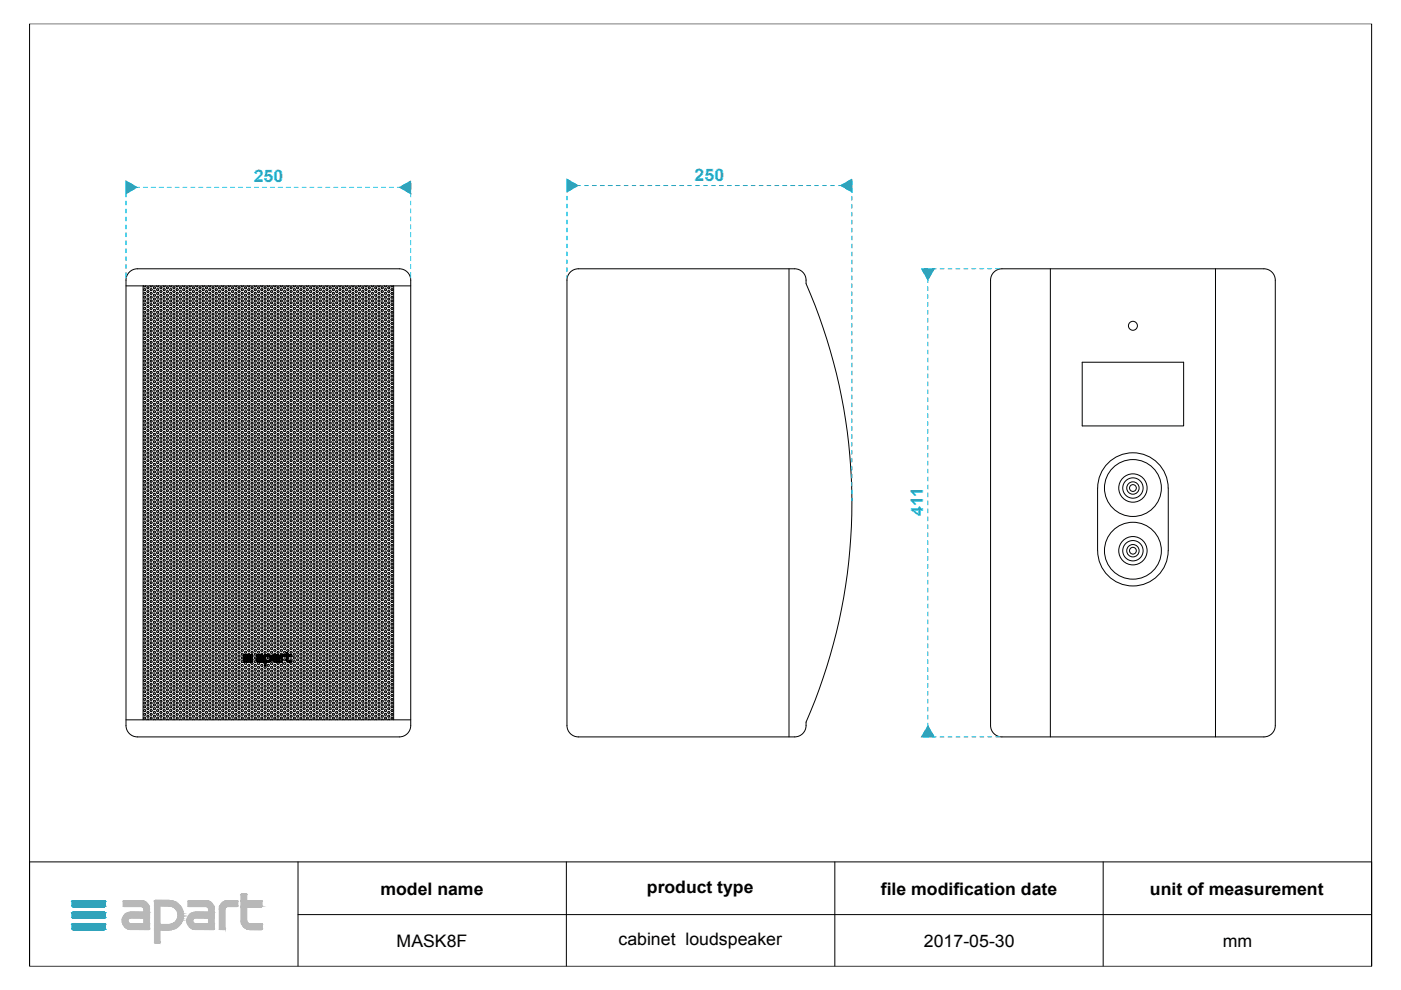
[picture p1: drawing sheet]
<svg xmlns="http://www.w3.org/2000/svg" width="297mm" height="210mm" viewBox="0 0 297 210" stroke-linecap="round" stroke-linejoin="round" font-family="sans-serif">
<defs><g id="words">
<g font-size="3.7" fill="#00c3e4">
<text x="53.8" y="38.7">250</text>
<text x="147.3" y="38.3">250</text>
<text x="195.7" y="109.4" transform="rotate(-90 195.7 109.4)">411</text>
</g>
<g font-size="3.7">
<text x="80.6" y="189.7">model name</text>
<text x="137.2" y="189.3">product type</text>
<text x="186.8" y="189.7">file modification date</text>
<text x="243.8" y="189.7">unit of measurement</text>
<text x="84.1" y="200.8">MASK8F</text>
<text x="131.1" y="200.4">cabinet loudspeaker</text>
<text x="195.9" y="200.8">2017-05-30</text>
<text x="259.3" y="200.8">mm</text>
</g>
</g></defs>
<g fill="none" stroke="#000" stroke-width=".21">
<path d="M6.3 5h284.5v199.9h-284.5zM27.6 57.5l1-.4 .5-.1h55.6a2.41 2.41 0 0 1 2.4 2.4v94.4a2.41 2.41 0 0 1-2.4 2.4h-55.6a2.41 2.41 0 0 1-2.4-2.4v-94.4a2.41 2.41 0 0 1 .9-1.9zM167.3 57v99.2M210.5 57.9a2.41 2.41 0 0 1 1.9-.9h55.6a2.41 2.41 0 0 1 2.4 2.4v94.4a2.41 2.41 0 0 1-2.4 2.4h-55.6a2.41 2.41 0 0 1-2.4-2.4v-94.4l.1-.6zM222.7 57v99.2M257.7 57v99.2M26.7 60.6h60.4M30.3 60.6v92M30.4 60.6l.1 .2h.3l.1-.2M30.5 61.2h.3l.1 .2-.1 .2h-.3zM30.5 62h.3l.1 .2-.1 .2h-.3zM30.5 62.8h.3l.1 .2-.1 .2h-.3z"/>
<path d="M30.5 63.6h.3l.1 .2-.1 .2h-.3zM30.5 64.4h.3l.1 .2-.1 .2h-.3zM30.5 65.2h.3l.1 .2-.1 .2h-.3zM30.5 66h.3l.1 .2-.1 .2h-.3zM30.5 66.8h.3l.1 .2-.1 .2h-.3zM30.5 67.6h.3l.1 .2-.1 .2h-.3zM30.5 68.4h.3l.1 .2-.1 .2h-.3zM30.5 69.2h.3l.1 .2-.1 .2h-.3zM30.5 70h.3l.1 .2-.1 .2h-.3zM30.5 70.8h.3l.1 .2-.1 .2h-.3zM30.5 71.6h.3l.1 .2-.1 .2h-.3zM30.5 72.4h.3l.1 .2-.1 .2h-.3z"/>
<path d="M30.5 73.2h.3l.1 .2-.1 .2h-.3zM30.5 74h.3l.1 .2-.1 .2h-.3zM30.5 74.8h.3l.1 .2-.1 .2h-.3zM30.5 75.6h.3l.1 .2-.1 .2h-.3zM30.5 76.4h.3l.1 .1-.1 .3h-.3zM30.5 77.2h.3l.1 .2-.1 .2h-.3zM30.5 77.9h.3l.1 .3-.1 .1h-.3zM30.5 78.7h.3l.1 .2-.1 .3h-.3zM30.5 79.6h.3l.1 .1-.1 .2h-.3zM31.2 60.8h.3v.4h-.3zM31.2 61.6h.3v.4h-.3zM31.2 62.4h.3v.4h-.3z"/>
<path d="M31.2 63.2h.3v.4h-.3zM31.2 64h.3v.4h-.3zM31.2 64.8h.3v.4h-.3zM31.2 65.6h.3v.4h-.3zM31.2 66.4h.3v.4h-.3zM31.2 67.2h.3v.4h-.3zM31.2 68h.3v.4h-.3zM31.2 68.8h.3v.4h-.3zM31.2 69.6h.3v.4h-.3zM31.2 70.4h.3v.4h-.3zM31.2 71.2h.3v.4h-.3zM31.2 72h.3v.4h-.3z"/>
<path d="M31.2 72.8h.3v.4h-.3zM31.2 73.6h.3v.4h-.3zM31.2 74.4h.3v.4h-.3zM31.2 75.2h.3v.4h-.3zM31.2 76h.3v.4h-.3zM31.2 76.8h.3v.4h-.3zM31.2 77.6h.3v.3h-.3zM31.2 78.3h.3v.4h-.3zM31.2 79.2h.3v.4h-.3zM31.2 79.9h.3v.4h-.3zM31.8 60.6l.1 .2h.3l.1-.2M31.9 61.2l.4 .2-.1 .2h-.3l-.1-.2z"/>
<path d="M31.9 62h.3l.1 .2-.1 .2-.4-.2zM31.9 62.8h.3l.1 .2-.1 .2-.4-.2zM31.9 63.6l.4 .2-.1 .2h-.3l-.1-.2zM31.9 64.4h.3l.1 .2-.1 .2-.4-.2zM31.9 65.2l.4 .2-.1 .2h-.3l-.1-.2zM31.9 66l.4 .2-.1 .2h-.3l-.1-.2zM31.9 66.8h.3l.1 .2-.1 .2-.4-.2zM31.9 67.6l.4 .2-.1 .2h-.3l-.1-.2zM31.9 68.4l.4 .2-.1 .2-.4-.2zM31.9 69.2h.3l.1 .2-.1 .2-.4-.2zM31.9 70l.4 .2-.1 .2h-.3l-.1-.2zM31.9 70.8l.4 .2-.1 .2-.4-.2z"/>
<path d="M31.9 71.6h.3l.1 .2-.1 .2-.4-.2zM31.9 72.4l.4 .2-.1 .2h-.3l-.1-.2zM31.9 73.2h.3l.1 .2-.1 .2-.4-.2zM31.9 74h.3l.1 .2-.1 .2-.4-.2zM31.9 74.8l.4 .2-.1 .2h-.3l-.1-.2zM31.9 75.6h.3l.1 .2-.1 .2-.4-.2zM31.9 76.4l.4 .1-.1 .3h-.3l-.1-.3zM31.9 77.2l.4 .2-.1 .2h-.3l-.1-.2zM31.9 77.9h.3l.1 .3-.1 .1-.4-.1zM31.9 78.7l.4 .2-.1 .3h-.3l-.1-.3zM31.9 79.6l.4 .1-.1 .2-.4-.2zM32.6 60.8h.3l.1 .2-.1 .2h-.3z"/>
<path d="M32.6 61.6h.3l.1 .2-.1 .2h-.3zM32.6 62.4h.3l.1 .2-.1 .2h-.3zM32.6 63.2h.3l.1 .2-.1 .2h-.3zM32.6 64h.3l.1 .2-.1 .2h-.3zM32.6 64.8h.3l.1 .2-.1 .2h-.3zM32.6 65.6h.3l.1 .2-.1 .2h-.3zM32.6 66.4h.3l.1 .2-.1 .2h-.3zM32.6 67.2h.3l.1 .2-.1 .2h-.3zM32.6 68h.3l.1 .2-.1 .2h-.3zM32.6 68.8h.3l.1 .2-.1 .2h-.3zM32.6 69.6h.3l.1 .2-.1 .2h-.3zM32.6 70.4h.3l.1 .2-.1 .2h-.3z"/>
<path d="M32.6 71.2h.3l.1 .2-.1 .2h-.3zM32.6 72h.3l.1 .2-.1 .2h-.3zM32.6 72.8h.3l.1 .2-.1 .2h-.3zM32.6 73.6h.3l.1 .2-.1 .2h-.3zM32.6 74.4h.3l.1 .2-.1 .2h-.3zM32.6 75.2h.3l.1 .2-.1 .2h-.3zM32.6 76h.3l.1 .2-.1 .2h-.3zM32.6 76.8h.3l.1 .2-.1 .2h-.3zM32.6 77.6h.3l.1 .2-.1 .1h-.3zM32.6 78.3h.3l.1 .3-.1 .1h-.3zM32.6 79.2h.3l.1 .1-.1 .3h-.3zM32.6 79.9h.3l.1 .2-.1 .2h-.3z"/>
<path d="M33.2 60.6l.1 .2h.3l.1-.2M33.3 61.2h.3v.4h-.3l-.1-.2zM33.3 62h.3v.4h-.3l-.1-.2zM33.3 62.8h.3v.4h-.3l-.1-.2zM33.3 63.6h.3v.4h-.3l-.1-.2zM33.3 64.4h.3v.4h-.3l-.1-.2zM33.3 65.2h.3v.4h-.3l-.1-.2zM33.3 66h.3v.4h-.3l-.1-.2zM33.3 66.8h.3v.4h-.3l-.1-.2zM33.3 67.6h.3v.4h-.3l-.1-.2zM33.3 68.4h.3v.4h-.3l-.1-.2zM33.3 69.2h.3v.4h-.3l-.1-.2z"/>
<path d="M33.3 70h.3v.4h-.3l-.1-.2zM33.3 70.8h.3v.4h-.3l-.1-.2zM33.3 71.6h.3v.4h-.3l-.1-.2zM33.3 72.4h.3v.4h-.3l-.1-.2zM33.3 73.2h.3v.4h-.3l-.1-.2zM33.3 74h.3v.4h-.3l-.1-.2zM33.3 74.8h.3v.4h-.3l-.1-.2zM33.3 75.6h.3v.4h-.3l-.1-.2zM33.3 76.4h.3v.4h-.3l-.1-.3zM33.3 77.2h.3v.4h-.3l-.1-.2zM33.3 77.9h.3v.4h-.3l-.1-.1zM33.3 78.7h.3v.5h-.3l-.1-.3z"/>
<path d="M33.3 79.6h.3v.3h-.3l-.1-.2zM34 60.8h.2l.2 .2-.2 .2h-.2zM34 61.6h.2l.2 .2-.2 .2h-.2zM34 62.4h.2l.2 .2-.2 .2h-.2zM34 63.2h.2l.2 .2-.2 .2h-.2zM34 64h.2l.2 .2-.2 .2h-.2zM34 64.8h.2l.2 .2-.2 .2h-.2zM34 65.6h.2l.2 .2-.2 .2h-.2zM34 66.4h.2l.2 .2-.2 .2h-.2zM34 67.2h.2l.2 .2-.2 .2h-.2zM34 68h.2l.2 .2-.2 .2h-.2zM34 68.8h.2l.2 .2-.2 .2h-.2z"/>
<path d="M34 69.6h.2l.2 .2-.2 .2h-.2zM34 70.4h.2l.2 .2-.2 .2h-.2zM34 71.2h.2l.2 .2-.2 .2h-.2zM34 72h.2l.2 .2-.2 .2h-.2zM34 72.8h.2l.2 .2-.2 .2h-.2zM34 73.6h.2l.2 .2-.2 .2h-.2zM34 74.4h.2l.2 .2-.2 .2h-.2zM34 75.2h.2l.2 .2-.2 .2h-.2zM34 76h.2l.2 .2-.2 .2h-.2zM34 76.8h.2l.2 .2-.2 .2h-.2zM34 77.6h.2l.2 .2-.2 .1h-.2zM34 78.3h.2l.2 .3-.2 .1h-.2z"/>
<path d="M34 79.2h.2l.2 .1-.2 .3h-.2zM34 79.9h.2l.2 .2-.2 .2h-.2zM34.6 60.6l.1 .2h.2l.1-.2M34.7 61.2h.2v.4h-.2zM34.7 62h.2v.4h-.2zM34.7 62.8h.2v.4h-.2zM34.7 63.6h.2v.4h-.2zM34.7 64.4h.2v.4h-.2zM34.7 65.2h.2v.4h-.2zM34.7 66h.2v.4h-.2zM34.7 66.8h.2v.4h-.2zM34.7 67.6h.2v.4h-.2z"/>
<path d="M34.7 68.4h.2v.4h-.2zM34.7 69.2h.2v.4h-.2zM34.7 70h.2v.4h-.2zM34.7 70.8h.2v.4h-.2zM34.7 71.6h.2v.4h-.2zM34.7 72.4h.2v.4h-.2zM34.7 73.2h.2v.4h-.2zM34.7 74h.2v.4h-.2zM34.7 74.8h.2v.4h-.2zM34.7 75.6h.2v.4h-.2zM34.7 76.4h.2v.4h-.2zM34.7 77.2h.2v.4h-.2z"/>
<path d="M34.7 77.9h.2v.4h-.2zM34.7 78.7h.2v.5h-.2zM34.7 79.6h.2v.3h-.2zM35.4 60.8l.3 .2-.1 .2h-.2l-.1-.2zM35.4 61.6l.3 .2-.1 .2-.3-.2zM35.4 62.4h.2l.1 .2-.1 .2-.3-.2zM35.4 63.2l.3 .2-.1 .2h-.2l-.1-.2zM35.4 64l.3 .2-.1 .2-.3-.2zM35.4 64.8h.2l.1 .2-.1 .2-.3-.2zM35.4 65.6l.3 .2-.1 .2h-.2l-.1-.2zM35.4 66.4l.3 .2-.1 .2-.3-.2zM35.4 67.2h.2l.1 .2-.1 .2-.3-.2z"/>
<path d="M35.4 68l.3 .2-.1 .2h-.2l-.1-.2zM35.4 68.8h.2l.1 .2-.1 .2-.3-.2zM35.4 69.6l.3 .2-.1 .2h-.2l-.1-.2zM35.4 70.4l.3 .2-.1 .2h-.2l-.1-.2zM35.4 71.2h.2l.1 .2-.1 .2-.3-.2zM35.4 72l.3 .2-.1 .2h-.2l-.1-.2zM35.4 72.8l.3 .2-.1 .2-.3-.2zM35.4 73.6h.2l.1 .2-.1 .2-.3-.2zM35.4 74.4l.3 .2-.1 .2h-.2l-.1-.2zM35.4 75.2l.3 .2-.1 .2-.3-.2zM35.4 76h.2l.1 .2-.1 .2-.3-.2zM35.4 76.8l.3 .2-.1 .2h-.2l-.1-.2z"/>
<path d="M35.4 77.6l.3 .2-.1 .1-.3-.1zM35.4 78.3h.2l.1 .3-.1 .1-.3-.1zM35.4 79.2l.3 .1-.1 .3h-.2l-.1-.3zM35.4 79.9h.2l.1 .2-.1 .2-.3-.2zM36 60.6l.1 .2h.2l.1-.2M36.1 61.2h.2l.1 .2-.1 .2h-.2zM36.1 62h.2l.1 .2-.1 .2h-.2zM36.1 62.8h.2l.1 .2-.1 .2h-.2zM36.1 63.6h.2l.1 .2-.1 .2h-.2zM36.1 64.4h.2l.1 .2-.1 .2h-.2zM36.1 65.2h.2l.1 .2-.1 .2h-.2zM36.1 66h.2l.1 .2-.1 .2h-.2z"/>
<path d="M36.1 66.8h.2l.1 .2-.1 .2h-.2zM36.1 67.6h.2l.1 .2-.1 .2h-.2zM36.1 68.4h.2l.1 .2-.1 .2h-.2zM36.1 69.2h.2l.1 .2-.1 .2h-.2zM36.1 70h.2l.1 .2-.1 .2h-.2zM36.1 70.8h.2l.1 .2-.1 .2h-.2zM36.1 71.6h.2l.1 .2-.1 .2h-.2zM36.1 72.4h.2l.1 .2-.1 .2h-.2zM36.1 73.2h.2l.1 .2-.1 .2h-.2zM36.1 74h.2l.1 .2-.1 .2h-.2zM36.1 74.8h.2l.1 .2-.1 .2h-.2zM36.1 75.6h.2l.1 .2-.1 .2h-.2z"/>
<path d="M36.1 76.4h.2l.1 .1-.1 .3h-.2zM36.1 77.2h.2l.1 .2-.1 .2h-.2zM36.1 77.9h.2l.1 .3-.1 .1h-.2zM36.1 78.7h.2l.1 .2-.1 .3h-.2zM36.1 79.6h.2l.1 .1-.1 .2h-.2zM36.8 60.8h.2v.4h-.2l-.2-.2zM36.8 61.6h.2v.4h-.2l-.2-.2zM36.8 62.4h.2v.4h-.2l-.2-.2zM36.8 63.2h.2v.4h-.2l-.2-.2zM36.8 64h.2v.4h-.2l-.2-.2zM36.8 64.8h.2v.4h-.2l-.2-.2zM36.8 65.6h.2v.4h-.2l-.2-.2z"/>
<path d="M36.8 66.4h.2v.4h-.2l-.2-.2zM36.8 67.2h.2v.4h-.2l-.2-.2zM36.8 68h.2v.4h-.2l-.2-.2zM36.8 68.8h.2v.4h-.2l-.2-.2zM36.8 69.6h.2v.4h-.2l-.2-.2zM36.8 70.4h.2v.4h-.2l-.2-.2zM36.8 71.2h.2v.4h-.2l-.2-.2zM36.8 72h.2v.4h-.2l-.2-.2zM36.8 72.8h.2v.4h-.2l-.2-.2zM36.8 73.6h.2v.4h-.2l-.2-.2zM36.8 74.4h.2v.4h-.2l-.2-.2zM36.8 75.2h.2v.4h-.2l-.2-.2z"/>
<path d="M36.8 76h.2v.4h-.2l-.2-.2zM36.8 76.8h.2v.4h-.2l-.2-.2zM36.8 77.6h.2v.3h-.2l-.2-.1zM36.8 78.3h.2v.4h-.2l-.2-.1zM36.8 79.2h.2v.4h-.2l-.2-.3zM36.8 79.9h.2v.4h-.2l-.2-.2zM37.3 60.6l.1 .2h.3l.1-.2M37.4 61.2h.3l.1 .2-.1 .2h-.3zM37.4 62h.3l.1 .2-.1 .2h-.3zM37.4 62.8h.3l.1 .2-.1 .2h-.3zM37.4 63.6h.3l.1 .2-.1 .2h-.3zM37.4 64.4h.3l.1 .2-.1 .2h-.3z"/>
<path d="M37.4 65.2h.3l.1 .2-.1 .2h-.3zM37.4 66h.3l.1 .2-.1 .2h-.3zM37.4 66.8h.3l.1 .2-.1 .2h-.3zM37.4 67.6h.3l.1 .2-.1 .2h-.3zM37.4 68.4h.3l.1 .2-.1 .2h-.3zM37.4 69.2h.3l.1 .2-.1 .2h-.3zM37.4 70h.3l.1 .2-.1 .2h-.3zM37.4 70.8h.3l.1 .2-.1 .2h-.3zM37.4 71.6h.3l.1 .2-.1 .2h-.3zM37.4 72.4h.3l.1 .2-.1 .2h-.3zM37.4 73.2h.3l.1 .2-.1 .2h-.3zM37.4 74h.3l.1 .2-.1 .2h-.3z"/>
<path d="M37.4 74.8h.3l.1 .2-.1 .2h-.3zM37.4 75.6h.3l.1 .2-.1 .2h-.3zM37.4 76.4h.3l.1 .1-.1 .3h-.3zM37.4 77.2h.3l.1 .2-.1 .2h-.3zM37.4 77.9h.3l.1 .3-.1 .1h-.3zM37.4 78.7h.3l.1 .2-.1 .3h-.3zM37.4 79.6h.3l.1 .1-.1 .2h-.3zM38.1 60.8h.3v.4h-.3zM38.1 61.6h.3v.4h-.3zM38.1 62.4h.3v.4h-.3zM38.1 63.2h.3v.4h-.3zM38.1 64h.3v.4h-.3z"/>
<path d="M38.1 64.8h.3v.4h-.3zM38.1 65.6h.3v.4h-.3zM38.1 66.4h.3v.4h-.3zM38.1 67.2h.3v.4h-.3zM38.1 68h.3v.4h-.3zM38.1 68.8h.3v.4h-.3zM38.1 69.6h.3v.4h-.3zM38.1 70.4h.3v.4h-.3zM38.1 71.2h.3v.4h-.3zM38.1 72h.3v.4h-.3zM38.1 72.8h.3v.4h-.3zM38.1 73.6h.3v.4h-.3z"/>
<path d="M38.1 74.4h.3v.4h-.3zM38.1 75.2h.3v.4h-.3zM38.1 76h.3v.4h-.3zM38.1 76.8h.3v.4h-.3zM38.1 77.6h.3v.3h-.3zM38.1 78.3h.3v.4h-.3zM38.1 79.2h.3v.4h-.3zM38.1 79.9h.3v.4h-.3zM38.7 60.6l.1 .2h.3l.1-.2M38.8 61.2h.3v.4h-.3l-.1-.2zM38.8 62h.3v.4h-.3l-.1-.2zM38.8 62.8h.3v.4h-.3l-.1-.2z"/>
<path d="M38.8 63.6h.3v.4h-.3l-.1-.2zM38.8 64.4h.3v.4h-.3l-.1-.2zM38.8 65.2h.3v.4h-.3l-.1-.2zM38.8 66h.3v.4h-.3l-.1-.2zM38.8 66.8h.3v.4h-.3l-.1-.2zM38.8 67.6h.3v.4h-.3l-.1-.2zM38.8 68.4h.3v.4h-.3l-.1-.2zM38.8 69.2h.3v.4h-.3l-.1-.2zM38.8 70h.3v.4h-.3l-.1-.2zM38.8 70.8h.3v.4h-.3l-.1-.2zM38.8 71.6h.3v.4h-.3l-.1-.2zM38.8 72.4h.3v.4h-.3l-.1-.2z"/>
<path d="M38.8 73.2h.3v.4h-.3l-.1-.2zM38.8 74h.3v.4h-.3l-.1-.2zM38.8 74.8h.3v.4h-.3l-.1-.2zM38.8 75.6h.3v.4h-.3l-.1-.2zM38.8 76.4h.3v.4h-.3l-.1-.3zM38.8 77.2h.3v.4h-.3l-.1-.2zM38.8 77.9h.3v.4h-.3l-.1-.1zM38.8 78.7h.3v.5h-.3l-.1-.3zM38.8 79.6h.3v.3h-.3l-.1-.2zM39.5 60.8h.3l.1 .2-.1 .2h-.3zM39.5 61.6h.3l.1 .2-.1 .2h-.3zM39.5 62.4h.3l.1 .2-.1 .2h-.3z"/>
<path d="M39.5 63.2h.3l.1 .2-.1 .2h-.3zM39.5 64h.3l.1 .2-.1 .2h-.3zM39.5 64.8h.3l.1 .2-.1 .2h-.3zM39.5 65.6h.3l.1 .2-.1 .2h-.3zM39.5 66.4h.3l.1 .2-.1 .2h-.3zM39.5 67.2h.3l.1 .2-.1 .2h-.3zM39.5 68h.3l.1 .2-.1 .2h-.3zM39.5 68.8h.3l.1 .2-.1 .2h-.3zM39.5 69.6h.3l.1 .2-.1 .2h-.3zM39.5 70.4h.3l.1 .2-.1 .2h-.3zM39.5 71.2h.3l.1 .2-.1 .2h-.3zM39.5 72h.3l.1 .2-.1 .2h-.3z"/>
<path d="M39.5 72.8h.3l.1 .2-.1 .2h-.3zM39.5 73.6h.3l.1 .2-.1 .2h-.3zM39.5 74.4h.3l.1 .2-.1 .2h-.3zM39.5 75.2h.3l.1 .2-.1 .2h-.3zM39.5 76h.3l.1 .2-.1 .2h-.3zM39.5 76.8h.3l.1 .2-.1 .2h-.3zM39.5 77.6h.3l.1 .2-.1 .1h-.3zM39.5 78.3h.3l.1 .3-.1 .1h-.3zM39.5 79.2h.3l.1 .1-.1 .3h-.3zM39.5 79.9h.3l.1 .2-.1 .2h-.3zM40.1 60.6l.1 .2h.3l.1-.2M40.2 61.2h.3v.4h-.3l-.1-.2z"/>
<path d="M40.2 62h.3v.4h-.3l-.1-.2zM40.2 62.8h.3v.4h-.3l-.1-.2zM40.2 63.6h.3v.4h-.3l-.1-.2zM40.2 64.4h.3v.4h-.3l-.1-.2zM40.2 65.2h.3v.4h-.3l-.1-.2zM40.2 66h.3v.4h-.3l-.1-.2zM40.2 66.8h.3v.4h-.3l-.1-.2zM40.2 67.6h.3v.4h-.3l-.1-.2zM40.2 68.4h.3v.4h-.3l-.1-.2zM40.2 69.2h.3v.4h-.3l-.1-.2zM40.2 70h.3v.4h-.3l-.1-.2zM40.2 70.8h.3v.4h-.3l-.1-.2z"/>
<path d="M40.2 71.6h.3v.4h-.3l-.1-.2zM40.2 72.4h.3v.4h-.3l-.1-.2zM40.2 73.2h.3v.4h-.3l-.1-.2zM40.2 74h.3v.4h-.3l-.1-.2zM40.2 74.8h.3v.4h-.3l-.1-.2zM40.2 75.6h.3v.4h-.3l-.1-.2zM40.2 76.4h.3v.4h-.3l-.1-.3zM40.2 77.2h.3v.4h-.3l-.1-.2zM40.2 77.9h.3v.4h-.3l-.1-.1zM40.2 78.7h.3v.5h-.3l-.1-.3zM40.2 79.6h.3v.3h-.3l-.1-.2zM40.9 60.8h.2l.2 .2-.2 .2h-.2z"/>
<path d="M40.9 61.6h.2l.2 .2-.2 .2h-.2zM40.9 62.4h.2l.2 .2-.2 .2h-.2zM40.9 63.2h.2l.2 .2-.2 .2h-.2zM40.9 64h.2l.2 .2-.2 .2h-.2zM40.9 64.8h.2l.2 .2-.2 .2h-.2zM40.9 65.6h.2l.2 .2-.2 .2h-.2zM40.9 66.4h.2l.2 .2-.2 .2h-.2zM40.9 67.2h.2l.2 .2-.2 .2h-.2zM40.9 68h.2l.2 .2-.2 .2h-.2zM40.9 68.8h.2l.2 .2-.2 .2h-.2zM40.9 69.6h.2l.2 .2-.2 .2h-.2zM40.9 70.4h.2l.2 .2-.2 .2h-.2z"/>
<path d="M40.9 71.2h.2l.2 .2-.2 .2h-.2zM40.9 72h.2l.2 .2-.2 .2h-.2zM40.9 72.8h.2l.2 .2-.2 .2h-.2zM40.9 73.6h.2l.2 .2-.2 .2h-.2zM40.9 74.4h.2l.2 .2-.2 .2h-.2zM40.9 75.2h.2l.2 .2-.2 .2h-.2zM40.9 76h.2l.2 .2-.2 .2h-.2zM40.9 76.8h.2l.2 .2-.2 .2h-.2zM40.9 77.6h.2l.2 .2-.2 .1h-.2zM40.9 78.3h.2l.2 .3-.2 .1h-.2zM40.9 79.2h.2l.2 .1-.2 .3h-.2zM40.9 79.9h.2l.2 .2-.2 .2h-.2z"/>
<path d="M41.5 60.6l.1 .2h.2l.1-.2M41.6 61.2h.2v.4h-.2zM41.6 62h.2v.4h-.2zM41.6 62.8h.2v.4h-.2zM41.6 63.6h.2v.4h-.2zM41.6 64.4h.2v.4h-.2zM41.6 65.2h.2v.4h-.2zM41.6 66h.2v.4h-.2zM41.6 66.8h.2v.4h-.2zM41.6 67.6h.2v.4h-.2zM41.6 68.4h.2v.4h-.2zM41.6 69.2h.2v.4h-.2z"/>
<path d="M41.6 70h.2v.4h-.2zM41.6 70.8h.2v.4h-.2zM41.6 71.6h.2v.4h-.2zM41.6 72.4h.2v.4h-.2zM41.6 73.2h.2v.4h-.2zM41.6 74h.2v.4h-.2zM41.6 74.8h.2v.4h-.2zM41.6 75.6h.2v.4h-.2zM41.6 76.4h.2v.4h-.2zM41.6 77.2h.2v.4h-.2zM41.6 77.9h.2v.4h-.2zM41.6 78.7h.2v.5h-.2z"/>
<path d="M41.6 79.6h.2v.3h-.2zM42.3 60.8h.2v.4h-.2l-.1-.2zM42.3 61.6h.2v.4h-.2l-.1-.2zM42.3 62.4h.2v.4h-.2l-.1-.2zM42.3 63.2h.2v.4h-.2l-.1-.2zM42.3 64h.2v.4h-.2l-.1-.2zM42.3 64.8h.2v.4h-.2l-.1-.2zM42.3 65.6h.2v.4h-.2l-.1-.2zM42.3 66.4h.2v.4h-.2l-.1-.2zM42.3 67.2h.2v.4h-.2l-.1-.2zM42.3 68h.2v.4h-.2l-.1-.2zM42.3 68.8h.2v.4h-.2l-.1-.2z"/>
<path d="M42.3 69.6h.2v.4h-.2l-.1-.2zM42.3 70.4h.2v.4h-.2l-.1-.2zM42.3 71.2h.2v.4h-.2l-.1-.2zM42.3 72h.2v.4h-.2l-.1-.2zM42.3 72.8h.2v.4h-.2l-.1-.2zM42.3 73.6h.2v.4h-.2l-.1-.2zM42.3 74.4h.2v.4h-.2l-.1-.2zM42.3 75.2h.2v.4h-.2l-.1-.2zM42.3 76h.2v.4h-.2l-.1-.2zM42.3 76.8h.2v.4h-.2l-.1-.2zM42.3 77.6h.2v.3h-.2l-.1-.1zM42.3 78.3h.2v.4h-.2l-.1-.1z"/>
<path d="M42.3 79.2h.2v.4h-.2l-.1-.3zM42.3 79.9h.2v.4h-.2l-.1-.2zM42.9 60.6l.1 .2h.2l.1-.2M43 61.2h.2l.1 .2-.1 .2h-.2zM43 62h.2l.1 .2-.1 .2h-.2zM43 62.8h.2l.1 .2-.1 .2h-.2zM43 63.6h.2l.1 .2-.1 .2h-.2zM43 64.4h.2l.1 .2-.1 .2h-.2zM43 65.2h.2l.1 .2-.1 .2h-.2zM43 66h.2l.1 .2-.1 .2h-.2zM43 66.8h.2l.1 .2-.1 .2h-.2zM43 67.6h.2l.1 .2-.1 .2h-.2z"/>
<path d="M43 68.4h.2l.1 .2-.1 .2h-.2zM43 69.2h.2l.1 .2-.1 .2h-.2zM43 70h.2l.1 .2-.1 .2h-.2zM43 70.8h.2l.1 .2-.1 .2h-.2zM43 71.6h.2l.1 .2-.1 .2h-.2zM43 72.4h.2l.1 .2-.1 .2h-.2zM43 73.2h.2l.1 .2-.1 .2h-.2zM43 74h.2l.1 .2-.1 .2h-.2zM43 74.8h.2l.1 .2-.1 .2h-.2zM43 75.6h.2l.1 .2-.1 .2h-.2zM43 76.4h.2l.1 .1-.1 .3h-.2zM43 77.2h.2l.1 .2-.1 .2h-.2z"/>
<path d="M43 77.9h.2l.1 .3-.1 .1h-.2zM43 78.7h.2l.1 .2-.1 .3h-.2zM43 79.6h.2l.1 .1-.1 .2h-.2zM43.7 60.8h.2v.4h-.2l-.2-.2zM43.7 61.6h.2v.4h-.2l-.2-.2zM43.7 62.4h.2v.4h-.2l-.2-.2zM43.7 63.2h.2v.4h-.2l-.2-.2zM43.7 64h.2v.4h-.2l-.2-.2zM43.7 64.8h.2v.4h-.2l-.2-.2zM43.7 65.6h.2v.4h-.2l-.2-.2zM43.7 66.4h.2v.4h-.2l-.2-.2zM43.7 67.2h.2v.4h-.2l-.2-.2z"/>
<path d="M43.7 68h.2v.4h-.2l-.2-.2zM43.7 68.8h.2v.4h-.2l-.2-.2zM43.7 69.6h.2v.4h-.2l-.2-.2zM43.7 70.4h.2v.4h-.2l-.2-.2zM43.7 71.2h.2v.4h-.2l-.2-.2zM43.7 72h.2v.4h-.2l-.2-.2zM43.7 72.8h.2v.4h-.2l-.2-.2zM43.7 73.6h.2v.4h-.2l-.2-.2zM43.7 74.4h.2v.4h-.2l-.2-.2zM43.7 75.2h.2v.4h-.2l-.2-.2zM43.7 76h.2v.4h-.2l-.2-.2zM43.7 76.8h.2v.4h-.2l-.2-.2z"/>
<path d="M43.7 77.6h.2v.3h-.2l-.2-.1zM43.7 78.3h.2v.4h-.2l-.2-.1zM43.7 79.2h.2v.4h-.2l-.2-.3zM43.7 79.9h.2v.4h-.2l-.2-.2zM44.2 60.6l.1 .2h.3l.1-.2M44.3 61.2h.3l.1 .2-.1 .2h-.3zM44.3 62h.3l.1 .2-.1 .2h-.3zM44.3 62.8h.3l.1 .2-.1 .2h-.3zM44.3 63.6h.3l.1 .2-.1 .2h-.3zM44.3 64.4h.3l.1 .2-.1 .2h-.3zM44.3 65.2h.3l.1 .2-.1 .2h-.3zM44.3 66h.3l.1 .2-.1 .2h-.3z"/>
<path d="M44.3 66.8h.3l.1 .2-.1 .2h-.3zM44.3 67.6h.3l.1 .2-.1 .2h-.3zM44.3 68.4h.3l.1 .2-.1 .2h-.3zM44.3 69.2h.3l.1 .2-.1 .2h-.3zM44.3 70h.3l.1 .2-.1 .2h-.3zM44.3 70.8h.3l.1 .2-.1 .2h-.3zM44.3 71.6h.3l.1 .2-.1 .2h-.3zM44.3 72.4h.3l.1 .2-.1 .2h-.3zM44.3 73.2h.3l.1 .2-.1 .2h-.3zM44.3 74h.3l.1 .2-.1 .2h-.3zM44.3 74.8h.3l.1 .2-.1 .2h-.3zM44.3 75.6h.3l.1 .2-.1 .2h-.3z"/>
<path d="M44.3 76.4h.3l.1 .1-.1 .3h-.3zM44.3 77.2h.3l.1 .2-.1 .2h-.3zM44.3 77.9h.3l.1 .3-.1 .1h-.3zM44.3 78.7h.3l.1 .2-.1 .3h-.3zM44.3 79.6h.3l.1 .1-.1 .2h-.3zM45 60.8h.3v.4h-.3zM45 61.6h.3v.4h-.3zM45 62.4h.3v.4h-.3zM45 63.2h.3v.4h-.3zM45 64h.3v.4h-.3zM45 64.8h.3v.4h-.3zM45 65.6h.3v.4h-.3z"/>
<path d="M45 66.4h.3v.4h-.3zM45 67.2h.3v.4h-.3zM45 68h.3v.4h-.3zM45 68.8h.3v.4h-.3zM45 69.6h.3v.4h-.3zM45 70.4h.3v.4h-.3zM45 71.2h.3v.4h-.3zM45 72h.3v.4h-.3zM45 72.8h.3v.4h-.3zM45 73.6h.3v.4h-.3zM45 74.4h.3v.4h-.3zM45 75.2h.3v.4h-.3z"/>
<path d="M45 76h.3v.4h-.3zM45 76.8h.3v.4h-.3zM45 77.6h.3v.3h-.3zM45 78.3h.3v.4h-.3zM45 79.2h.3v.4h-.3zM45 79.9h.3v.4h-.3zM45.6 60.6l.1 .2h.3l.1-.2M45.7 61.2h.3v.4h-.3l-.1-.2zM45.7 62h.3v.4h-.3l-.1-.2zM45.7 62.8h.3v.4h-.3l-.1-.2zM45.7 63.6h.3v.4h-.3l-.1-.2zM45.7 64.4h.3v.4h-.3l-.1-.2z"/>
<path d="M45.7 65.2h.3v.4h-.3l-.1-.2zM45.7 66h.3v.4h-.3l-.1-.2zM45.7 66.8h.3v.4h-.3l-.1-.2zM45.7 67.6h.3v.4h-.3l-.1-.2zM45.7 68.4h.3v.4h-.3l-.1-.2zM45.7 69.2h.3v.4h-.3l-.1-.2zM45.7 70h.3v.4h-.3l-.1-.2zM45.7 70.8h.3v.4h-.3l-.1-.2zM45.7 71.6h.3v.4h-.3l-.1-.2zM45.7 72.4h.3v.4h-.3l-.1-.2zM45.7 73.2h.3v.4h-.3l-.1-.2zM45.7 74h.3v.4h-.3l-.1-.2z"/>
<path d="M45.7 74.8h.3v.4h-.3l-.1-.2zM45.7 75.6h.3v.4h-.3l-.1-.2zM45.7 76.4h.3v.4h-.3l-.1-.3zM45.7 77.2h.3v.4h-.3l-.1-.2zM45.7 77.9h.3v.4h-.3l-.1-.1zM45.7 78.7h.3v.5h-.3l-.1-.3zM45.7 79.6h.3v.3h-.3l-.1-.2zM46.4 60.8h.3l.1 .2-.1 .2h-.3zM46.4 61.6h.3l.1 .2-.1 .2h-.3zM46.4 62.4h.3l.1 .2-.1 .2h-.3zM46.4 63.2h.3l.1 .2-.1 .2h-.3zM46.4 64h.3l.1 .2-.1 .2h-.3z"/>
<path d="M46.4 64.8h.3l.1 .2-.1 .2h-.3zM46.4 65.6h.3l.1 .2-.1 .2h-.3zM46.4 66.4h.3l.1 .2-.1 .2h-.3zM46.4 67.2h.3l.1 .2-.1 .2h-.3zM46.4 68h.3l.1 .2-.1 .2h-.3zM46.4 68.8h.3l.1 .2-.1 .2h-.3zM46.4 69.6h.3l.1 .2-.1 .2h-.3zM46.4 70.4h.3l.1 .2-.1 .2h-.3zM46.4 71.2h.3l.1 .2-.1 .2h-.3zM46.4 72h.3l.1 .2-.1 .2h-.3zM46.4 72.8h.3l.1 .2-.1 .2h-.3zM46.4 73.6h.3l.1 .2-.1 .2h-.3z"/>
<path d="M46.4 74.4h.3l.1 .2-.1 .2h-.3zM46.4 75.2h.3l.1 .2-.1 .2h-.3zM46.4 76h.3l.1 .2-.1 .2h-.3zM46.4 76.8h.3l.1 .2-.1 .2h-.3zM46.4 77.6h.3l.1 .2-.1 .1h-.3zM46.4 78.3h.3l.1 .3-.1 .1h-.3zM46.4 79.2h.3l.1 .1-.1 .3h-.3zM46.4 79.9h.3l.1 .2-.1 .2h-.3zM47 60.6l.1 .2h.3l.1-.2M47.1 61.2h.3v.4h-.3l-.1-.2zM47.1 62h.3v.4h-.3l-.1-.2zM47.1 62.8h.3v.4h-.3l-.1-.2z"/>
<path d="M47.1 63.6h.3v.4h-.3l-.1-.2zM47.1 64.4h.3v.4h-.3l-.1-.2zM47.1 65.2h.3v.4h-.3l-.1-.2zM47.1 66h.3v.4h-.3l-.1-.2zM47.1 66.8h.3v.4h-.3l-.1-.2zM47.1 67.6h.3v.4h-.3l-.1-.2zM47.1 68.4h.3v.4h-.3l-.1-.2zM47.1 69.2h.3v.4h-.3l-.1-.2zM47.1 70h.3v.4h-.3l-.1-.2zM47.1 70.8h.3v.4h-.3l-.1-.2zM47.1 71.6h.3v.4h-.3l-.1-.2zM47.1 72.4h.3v.4h-.3l-.1-.2z"/>
<path d="M47.1 73.2h.3v.4h-.3l-.1-.2zM47.1 74h.3v.4h-.3l-.1-.2zM47.1 74.8h.3v.4h-.3l-.1-.2zM47.1 75.6h.3v.4h-.3l-.1-.2zM47.1 76.4h.3v.4h-.3l-.1-.3zM47.1 77.2h.3v.4h-.3l-.1-.2zM47.1 77.9h.3v.4h-.3l-.1-.1zM47.1 78.7h.3v.5h-.3l-.1-.3zM47.1 79.6h.3v.3h-.3l-.1-.2zM47.8 60.8h.2l.2 .2-.2 .2h-.2zM47.8 61.6h.2l.2 .2-.2 .2h-.2zM47.8 62.4h.2l.2 .2-.2 .2h-.2z"/>
<path d="M47.8 63.2h.2l.2 .2-.2 .2h-.2zM47.8 64h.2l.2 .2-.2 .2h-.2zM47.8 64.8h.2l.2 .2-.2 .2h-.2zM47.8 65.6h.2l.2 .2-.2 .2h-.2zM47.8 66.4h.2l.2 .2-.2 .2h-.2zM47.8 67.2h.2l.2 .2-.2 .2h-.2zM47.8 68h.2l.2 .2-.2 .2h-.2zM47.8 68.8h.2l.2 .2-.2 .2h-.2zM47.8 69.6h.2l.2 .2-.2 .2h-.2zM47.8 70.4h.2l.2 .2-.2 .2h-.2zM47.8 71.2h.2l.2 .2-.2 .2h-.2zM47.8 72h.2l.2 .2-.2 .2h-.2z"/>
<path d="M47.8 72.8h.2l.2 .2-.2 .2h-.2zM47.8 73.6h.2l.2 .2-.2 .2h-.2zM47.8 74.4h.2l.2 .2-.2 .2h-.2zM47.8 75.2h.2l.2 .2-.2 .2h-.2zM47.8 76h.2l.2 .2-.2 .2h-.2zM47.8 76.8h.2l.2 .2-.2 .2h-.2zM47.8 77.6h.2l.2 .2-.2 .1h-.2zM47.8 78.3h.2l.2 .3-.2 .1h-.2zM47.8 79.2h.2l.2 .1-.2 .3h-.2zM47.8 79.9h.2l.2 .2-.2 .2h-.2zM48.4 60.6l.1 .2h.2l.1-.2M48.5 61.2h.2v.4h-.2z"/>
<path d="M48.5 62h.2v.4h-.2zM48.5 62.8h.2v.4h-.2zM48.5 63.6h.2v.4h-.2zM48.5 64.4h.2v.4h-.2zM48.5 65.2h.2v.4h-.2zM48.5 66h.2v.4h-.2zM48.5 66.8h.2v.4h-.2zM48.5 67.6h.2v.4h-.2zM48.5 68.4h.2v.4h-.2zM48.5 69.2h.2v.4h-.2zM48.5 70h.2v.4h-.2zM48.5 70.8h.2v.4h-.2z"/>
<path d="M48.5 71.6h.2v.4h-.2zM48.5 72.4h.2v.4h-.2zM48.5 73.2h.2v.4h-.2zM48.5 74h.2v.4h-.2zM48.5 74.8h.2v.4h-.2zM48.5 75.6h.2v.4h-.2zM48.5 76.4h.2v.4h-.2zM48.5 77.2h.2v.4h-.2zM48.5 77.9h.2v.4h-.2zM48.5 78.7h.2v.5h-.2zM48.5 79.6h.2v.3h-.2zM49.2 60.8h.2v.4h-.2l-.1-.2z"/>
<path d="M49.2 61.6h.2v.4h-.2l-.1-.2zM49.2 62.4h.2v.4h-.2l-.1-.2zM49.2 63.2h.2v.4h-.2l-.1-.2zM49.2 64h.2v.4h-.2l-.1-.2zM49.2 64.8h.2v.4h-.2l-.1-.2zM49.2 65.6h.2v.4h-.2l-.1-.2zM49.2 66.4h.2v.4h-.2l-.1-.2zM49.2 67.2h.2v.4h-.2l-.1-.2zM49.2 68h.2v.4h-.2l-.1-.2zM49.2 68.8h.2v.4h-.2l-.1-.2zM49.2 69.6h.2v.4h-.2l-.1-.2zM49.2 70.4h.2v.4h-.2l-.1-.2z"/>
<path d="M49.2 71.2h.2v.4h-.2l-.1-.2zM49.2 72h.2v.4h-.2l-.1-.2zM49.2 72.8h.2v.4h-.2l-.1-.2zM49.2 73.6h.2v.4h-.2l-.1-.2zM49.2 74.4h.2v.4h-.2l-.1-.2zM49.2 75.2h.2v.4h-.2l-.1-.2zM49.2 76h.2v.4h-.2l-.1-.2zM49.2 76.8h.2v.4h-.2l-.1-.2zM49.2 77.6h.2v.3h-.2l-.1-.1zM49.2 78.3h.2v.4h-.2l-.1-.1zM49.2 79.2h.2v.4h-.2l-.1-.3zM49.2 79.9h.2v.4h-.2l-.1-.2z"/>
<path d="M49.8 60.6l.1 .2h.2l.1-.2M49.9 61.2h.2l.1 .2-.1 .2h-.2zM49.9 62h.2l.1 .2-.1 .2h-.2zM49.9 62.8h.2l.1 .2-.1 .2h-.2zM49.9 63.6h.2l.1 .2-.1 .2h-.2zM49.9 64.4h.2l.1 .2-.1 .2h-.2zM49.9 65.2h.2l.1 .2-.1 .2h-.2zM49.9 66h.2l.1 .2-.1 .2h-.2zM49.9 66.8h.2l.1 .2-.1 .2h-.2zM49.9 67.6h.2l.1 .2-.1 .2h-.2zM49.9 68.4h.2l.1 .2-.1 .2h-.2zM49.9 69.2h.2l.1 .2-.1 .2h-.2z"/>
<path d="M49.9 70h.2l.1 .2-.1 .2h-.2zM49.9 70.8h.2l.1 .2-.1 .2h-.2zM49.9 71.6h.2l.1 .2-.1 .2h-.2zM49.9 72.4h.2l.1 .2-.1 .2h-.2zM49.9 73.2h.2l.1 .2-.1 .2h-.2zM49.9 74h.2l.1 .2-.1 .2h-.2zM49.9 74.8h.2l.1 .2-.1 .2h-.2zM49.9 75.6h.2l.1 .2-.1 .2h-.2zM49.9 76.4h.2l.1 .1-.1 .3h-.2zM49.9 77.2h.2l.1 .2-.1 .2h-.2zM49.9 77.9h.2l.1 .3-.1 .1h-.2zM49.9 78.7h.2l.1 .2-.1 .3h-.2z"/>
<path d="M49.9 79.6h.2l.1 .1-.1 .2h-.2zM50.6 60.8h.2v.4h-.2l-.2-.2zM50.6 61.6h.2v.4h-.2l-.2-.2zM50.6 62.4h.2v.4h-.2l-.2-.2zM50.6 63.2h.2v.4h-.2l-.2-.2zM50.6 64h.2v.4h-.2l-.2-.2zM50.6 64.8h.2v.4h-.2l-.2-.2zM50.6 65.6h.2v.4h-.2l-.2-.2zM50.6 66.4h.2v.4h-.2l-.2-.2zM50.6 67.2h.2v.4h-.2l-.2-.2zM50.6 68h.2v.4h-.2l-.2-.2zM50.6 68.8h.2v.4h-.2l-.2-.2z"/>
<path d="M50.6 69.6h.2v.4h-.2l-.2-.2zM50.6 70.4h.2v.4h-.2l-.2-.2zM50.6 71.2h.2v.4h-.2l-.2-.2zM50.6 72h.2v.4h-.2l-.2-.2zM50.6 72.8h.2v.4h-.2l-.2-.2zM50.6 73.6h.2v.4h-.2l-.2-.2zM50.6 74.4h.2v.4h-.2l-.2-.2zM50.6 75.2h.2v.4h-.2l-.2-.2zM50.6 76h.2v.4h-.2l-.2-.2zM50.6 76.8h.2v.4h-.2l-.2-.2zM50.6 77.6h.2v.3h-.2l-.2-.1zM50.6 78.3h.2v.4h-.2l-.2-.1z"/>
<path d="M50.6 79.2h.2v.4h-.2l-.2-.3zM50.6 79.9h.2v.4h-.2l-.2-.2zM51.1 60.6l.1 .2h.3l.1-.2M51.2 61.2h.3l.1 .2-.1 .2h-.3zM51.2 62h.3l.1 .2-.1 .2h-.3zM51.2 62.8h.3l.1 .2-.1 .2h-.3zM51.2 63.6h.3l.1 .2-.1 .2h-.3zM51.2 64.4h.3l.1 .2-.1 .2h-.3zM51.2 65.2h.3l.1 .2-.1 .2h-.3zM51.2 66h.3l.1 .2-.1 .2h-.3zM51.2 66.8h.3l.1 .2-.1 .2h-.3zM51.2 67.6h.3l.1 .2-.1 .2h-.3z"/>
<path d="M51.2 68.4h.3l.1 .2-.1 .2h-.3zM51.2 69.2h.3l.1 .2-.1 .2h-.3zM51.2 70h.3l.1 .2-.1 .2h-.3zM51.2 70.8h.3l.1 .2-.1 .2h-.3zM51.2 71.6h.3l.1 .2-.1 .2h-.3zM51.2 72.4h.3l.1 .2-.1 .2h-.3zM51.2 73.2h.3l.1 .2-.1 .2h-.3zM51.2 74h.3l.1 .2-.1 .2h-.3zM51.2 74.8h.3l.1 .2-.1 .2h-.3zM51.2 75.6h.3l.1 .2-.1 .2h-.3zM51.2 76.4h.3l.1 .1-.1 .3h-.3zM51.2 77.2h.3l.1 .2-.1 .2h-.3z"/>
<path d="M51.2 77.9h.3l.1 .3-.1 .1h-.3zM51.2 78.7h.3l.1 .2-.1 .3h-.3zM51.2 79.6h.3l.1 .1-.1 .2h-.3zM51.9 60.8h.3v.4h-.3zM51.9 61.6h.3v.4h-.3zM51.9 62.4h.3v.4h-.3zM51.9 63.2h.3v.4h-.3zM51.9 64h.3v.4h-.3zM51.9 64.8h.3v.4h-.3zM51.9 65.6h.3v.4h-.3zM51.9 66.4h.3v.4h-.3zM51.9 67.2h.3v.4h-.3z"/>
<path d="M51.9 68h.3v.4h-.3zM51.9 68.8h.3v.4h-.3zM51.9 69.6h.3v.4h-.3zM51.9 70.4h.3v.4h-.3zM51.9 71.2h.3v.4h-.3zM51.9 72h.3v.4h-.3zM51.9 72.8h.3v.4h-.3zM51.9 73.6h.3v.4h-.3zM51.9 74.4h.3v.4h-.3zM51.9 75.2h.3v.4h-.3zM51.9 76h.3v.4h-.3zM51.9 76.8h.3v.4h-.3z"/>
<path d="M51.9 77.6h.3v.3h-.3zM51.9 78.3h.3v.4h-.3zM51.9 79.2h.3v.4h-.3zM51.9 79.9h.3v.4h-.3zM52.5 60.6l.1 .2h.3l.1-.2M52.6 61.2h.3v.4h-.3l-.1-.2zM52.6 62h.3v.4h-.3l-.1-.2zM52.6 62.8h.3v.4h-.3l-.1-.2zM52.6 63.6h.3v.4h-.3l-.1-.2zM52.6 64.4h.3v.4h-.3l-.1-.2zM52.6 65.2h.3v.4h-.3l-.1-.2zM52.6 66h.3v.4h-.3l-.1-.2z"/>
<path d="M52.6 66.8h.3v.4h-.3l-.1-.2zM52.6 67.6h.3v.4h-.3l-.1-.2zM52.6 68.4h.3v.4h-.3l-.1-.2zM52.6 69.2h.3v.4h-.3l-.1-.2zM52.6 70h.3v.4h-.3l-.1-.2zM52.6 70.8h.3v.4h-.3l-.1-.2zM52.6 71.6h.3v.4h-.3l-.1-.2zM52.6 72.4h.3v.4h-.3l-.1-.2zM52.6 73.2h.3v.4h-.3l-.1-.2zM52.6 74h.3v.4h-.3l-.1-.2zM52.6 74.8h.3v.4h-.3l-.1-.2zM52.6 75.6h.3v.4h-.3l-.1-.2z"/>
<path d="M52.6 76.4h.3v.4h-.3l-.1-.3zM52.6 77.2h.3v.4h-.3l-.1-.2zM52.6 77.9h.3v.4h-.3l-.1-.1zM52.6 78.7h.3v.5h-.3l-.1-.3zM52.6 79.6h.3v.3h-.3l-.1-.2zM53.3 60.8h.3l.1 .2-.1 .2h-.3zM53.3 61.6h.3l.1 .2-.1 .2h-.3zM53.3 62.4h.3l.1 .2-.1 .2h-.3zM53.3 63.2h.3l.1 .2-.1 .2h-.3zM53.3 64h.3l.1 .2-.1 .2h-.3zM53.3 64.8h.3l.1 .2-.1 .2h-.3zM53.3 65.6h.3l.1 .2-.1 .2h-.3z"/>
<path d="M53.3 66.4h.3l.1 .2-.1 .2h-.3zM53.3 67.2h.3l.1 .2-.1 .2h-.3zM53.3 68h.3l.1 .2-.1 .2h-.3zM53.3 68.8h.3l.1 .2-.1 .2h-.3zM53.3 69.6h.3l.1 .2-.1 .2h-.3zM53.3 70.4h.3l.1 .2-.1 .2h-.3zM53.3 71.2h.3l.1 .2-.1 .2h-.3zM53.3 72h.3l.1 .2-.1 .2h-.3zM53.3 72.8h.3l.1 .2-.1 .2h-.3zM53.3 73.6h.3l.1 .2-.1 .2h-.3zM53.3 74.4h.3l.1 .2-.1 .2h-.3zM53.3 75.2h.3l.1 .2-.1 .2h-.3z"/>
<path d="M53.3 76h.3l.1 .2-.1 .2h-.3zM53.3 76.8h.3l.1 .2-.1 .2h-.3zM53.3 77.6h.3l.1 .2-.1 .1h-.3zM53.3 78.3h.3l.1 .3-.1 .1h-.3zM53.3 79.2h.3l.1 .1-.1 .3h-.3zM53.3 79.9h.3l.1 .2-.1 .2h-.3zM53.9 60.6l.1 .2h.3l.1-.2M54 61.2h.3v.4h-.3l-.1-.2zM54 62h.3v.4h-.3l-.1-.2zM54 62.8h.3v.4h-.3l-.1-.2zM54 63.6h.3v.4h-.3l-.1-.2zM54 64.4h.3v.4h-.3l-.1-.2z"/>
<path d="M54 65.2h.3v.4h-.3l-.1-.2zM54 66h.3v.4h-.3l-.1-.2zM54 66.8h.3v.4h-.3l-.1-.2zM54 67.6h.3v.4h-.3l-.1-.2zM54 68.4h.3v.4h-.3l-.1-.2zM54 69.2h.3v.4h-.3l-.1-.2zM54 70h.3v.4h-.3l-.1-.2zM54 70.8h.3v.4h-.3l-.1-.2zM54 71.6h.3v.4h-.3l-.1-.2zM54 72.4h.3v.4h-.3l-.1-.2zM54 73.2h.3v.4h-.3l-.1-.2zM54 74h.3v.4h-.3l-.1-.2z"/>
<path d="M54 74.8h.3v.4h-.3l-.1-.2zM54 75.6h.3v.4h-.3l-.1-.2zM54 76.4h.3v.4h-.3l-.1-.3zM54 77.2h.3v.4h-.3l-.1-.2zM54 77.9h.3v.4h-.3l-.1-.1zM54 78.7h.3v.5h-.3l-.1-.3zM54 79.6h.3v.3h-.3l-.1-.2zM54.7 60.8h.2l.2 .2-.2 .2h-.2zM54.7 61.6h.2l.2 .2-.2 .2h-.2zM54.7 62.4h.2l.2 .2-.2 .2h-.2zM54.7 63.2h.2l.2 .2-.2 .2h-.2zM54.7 64h.2l.2 .2-.2 .2h-.2z"/>
<path d="M54.7 64.8h.2l.2 .2-.2 .2h-.2zM54.7 65.6h.2l.2 .2-.2 .2h-.2zM54.7 66.4h.2l.2 .2-.2 .2h-.2zM54.7 67.2h.2l.2 .2-.2 .2h-.2zM54.7 68h.2l.2 .2-.2 .2h-.2zM54.7 68.8h.2l.2 .2-.2 .2h-.2zM54.7 69.6h.2l.2 .2-.2 .2h-.2zM54.7 70.4h.2l.2 .2-.2 .2h-.2zM54.7 71.2h.2l.2 .2-.2 .2h-.2zM54.7 72h.2l.2 .2-.2 .2h-.2zM54.7 72.8h.2l.2 .2-.2 .2h-.2zM54.7 73.6h.2l.2 .2-.2 .2h-.2z"/>
<path d="M54.7 74.4h.2l.2 .2-.2 .2h-.2zM54.7 75.2h.2l.2 .2-.2 .2h-.2zM54.7 76h.2l.2 .2-.2 .2h-.2zM54.7 76.8h.2l.2 .2-.2 .2h-.2zM54.7 77.6h.2l.2 .2-.2 .1h-.2zM54.7 78.3h.2l.2 .3-.2 .1h-.2zM54.7 79.2h.2l.2 .1-.2 .3h-.2zM54.7 79.9h.2l.2 .2-.2 .2h-.2zM55.3 60.6l.1 .2h.2l.1-.2M55.4 61.2h.2v.4h-.2zM55.4 62h.2v.4h-.2zM55.4 62.8h.2v.4h-.2z"/>
<path d="M55.4 63.6h.2v.4h-.2zM55.4 64.4h.2v.4h-.2zM55.4 65.2h.2v.4h-.2zM55.4 66h.2v.4h-.2zM55.4 66.8h.2v.4h-.2zM55.4 67.6h.2v.4h-.2zM55.4 68.4h.2v.4h-.2zM55.4 69.2h.2v.4h-.2zM55.4 70h.2v.4h-.2zM55.4 70.8h.2v.4h-.2zM55.4 71.6h.2v.4h-.2zM55.4 72.4h.2v.4h-.2z"/>
<path d="M55.4 73.2h.2v.4h-.2zM55.4 74h.2v.4h-.2zM55.4 74.8h.2v.4h-.2zM55.4 75.6h.2v.4h-.2zM55.4 76.4h.2v.4h-.2zM55.4 77.2h.2v.4h-.2zM55.4 77.9h.2v.4h-.2zM55.4 78.7h.2v.5h-.2zM55.4 79.6h.2v.3h-.2zM56.1 60.8h.2v.4h-.2l-.1-.2zM56.1 61.6h.2v.4h-.2l-.1-.2zM56.1 62.4h.2v.4h-.2l-.1-.2z"/>
<path d="M56.1 63.2h.2v.4h-.2l-.1-.2zM56.1 64h.2v.4h-.2l-.1-.2zM56.1 64.8h.2v.4h-.2l-.1-.2zM56.1 65.6h.2v.4h-.2l-.1-.2zM56.1 66.4h.2v.4h-.2l-.1-.2zM56.1 67.2h.2v.4h-.2l-.1-.2zM56.1 68h.2v.4h-.2l-.1-.2zM56.1 68.8h.2v.4h-.2l-.1-.2zM56.1 69.6h.2v.4h-.2l-.1-.2zM56.1 70.4h.2v.4h-.2l-.1-.2zM56.1 71.2h.2v.4h-.2l-.1-.2zM56.1 72h.2v.4h-.2l-.1-.2z"/>
<path d="M56.1 72.8h.2v.4h-.2l-.1-.2zM56.1 73.6h.2v.4h-.2l-.1-.2zM56.1 74.4h.2v.4h-.2l-.1-.2zM56.1 75.2h.2v.4h-.2l-.1-.2zM56.1 76h.2v.4h-.2l-.1-.2zM56.1 76.8h.2v.4h-.2l-.1-.2zM56.1 77.6h.2v.3h-.2l-.1-.1zM56.1 78.3h.2v.4h-.2l-.1-.1zM56.1 79.2h.2v.4h-.2l-.1-.3zM56.1 79.9h.2v.4h-.2l-.1-.2zM56.7 60.6l.1 .2h.2l.1-.2M56.8 61.2h.2l.1 .2-.1 .2h-.2z"/>
<path d="M56.8 62h.2l.1 .2-.1 .2h-.2zM56.8 62.8h.2l.1 .2-.1 .2h-.2zM56.8 63.6h.2l.1 .2-.1 .2h-.2zM56.8 64.4h.2l.1 .2-.1 .2h-.2zM56.8 65.2h.2l.1 .2-.1 .2h-.2zM56.8 66h.2l.1 .2-.1 .2h-.2zM56.8 66.8h.2l.1 .2-.1 .2h-.2zM56.8 67.6h.2l.1 .2-.1 .2h-.2zM56.8 68.4h.2l.1 .2-.1 .2h-.2zM56.8 69.2h.2l.1 .2-.1 .2h-.2zM56.8 70h.2l.1 .2-.1 .2h-.2zM56.8 70.8h.2l.1 .2-.1 .2h-.2z"/>
<path d="M56.8 71.6h.2l.1 .2-.1 .2h-.2zM56.8 72.4h.2l.1 .2-.1 .2h-.2zM56.8 73.2h.2l.1 .2-.1 .2h-.2zM56.8 74h.2l.1 .2-.1 .2h-.2zM56.8 74.8h.2l.1 .2-.1 .2h-.2zM56.8 75.6h.2l.1 .2-.1 .2h-.2zM56.8 76.4h.2l.1 .1-.1 .3h-.2zM56.8 77.2h.2l.1 .2-.1 .2h-.2zM56.8 77.9h.2l.1 .3-.1 .1h-.2zM56.8 78.7h.2l.1 .2-.1 .3h-.2zM56.8 79.6h.2l.1 .1-.1 .2h-.2zM57.5 60.8h.2v.4h-.2l-.2-.2z"/>
<path d="M57.5 61.6h.2v.4h-.2l-.2-.2zM57.5 62.4h.2v.4h-.2l-.2-.2zM57.5 63.2h.2v.4h-.2l-.2-.2zM57.5 64h.2v.4h-.2l-.2-.2zM57.5 64.8h.2v.4h-.2l-.2-.2zM57.5 65.6h.2v.4h-.2l-.2-.2zM57.5 66.4h.2v.4h-.2l-.2-.2zM57.5 67.2h.2v.4h-.2l-.2-.2zM57.5 68h.2v.4h-.2l-.2-.2zM57.5 68.8h.2v.4h-.2l-.2-.2zM57.5 69.6h.2v.4h-.2l-.2-.2zM57.5 70.4h.2v.4h-.2l-.2-.2z"/>
<path d="M57.5 71.2h.2v.4h-.2l-.2-.2zM57.5 72h.2v.4h-.2l-.2-.2zM57.5 72.8h.2v.4h-.2l-.2-.2zM57.5 73.6h.2v.4h-.2l-.2-.2zM57.5 74.4h.2v.4h-.2l-.2-.2zM57.5 75.2h.2v.4h-.2l-.2-.2zM57.5 76h.2v.4h-.2l-.2-.2zM57.5 76.8h.2v.4h-.2l-.2-.2zM57.5 77.6h.2v.3h-.2l-.2-.1zM57.5 78.3h.2v.4h-.2l-.2-.1zM57.5 79.2h.2v.4h-.2l-.2-.3zM57.5 79.9h.2v.4h-.2l-.2-.2z"/>
<path d="M58 60.6l.1 .2h.3l.1-.2M58.1 61.2h.3l.1 .2-.1 .2h-.3zM58.1 62h.3l.1 .2-.1 .2h-.3zM58.1 62.8h.3l.1 .2-.1 .2h-.3zM58.1 63.6h.3l.1 .2-.1 .2h-.3zM58.1 64.4h.3l.1 .2-.1 .2h-.3zM58.1 65.2h.3l.1 .2-.1 .2h-.3zM58.1 66h.3l.1 .2-.1 .2h-.3zM58.1 66.8h.3l.1 .2-.1 .2h-.3zM58.1 67.6h.3l.1 .2-.1 .2h-.3zM58.1 68.4h.3l.1 .2-.1 .2h-.3zM58.1 69.2h.3l.1 .2-.1 .2h-.3z"/>
<path d="M58.1 70h.3l.1 .2-.1 .2h-.3zM58.1 70.8h.3l.1 .2-.1 .2h-.3zM58.1 71.6h.3l.1 .2-.1 .2h-.3zM58.1 72.4h.3l.1 .2-.1 .2h-.3zM58.1 73.2h.3l.1 .2-.1 .2h-.3zM58.1 74h.3l.1 .2-.1 .2h-.3zM58.1 74.8h.3l.1 .2-.1 .2h-.3zM58.1 75.6h.3l.1 .2-.1 .2h-.3zM58.1 76.4h.3l.1 .1-.1 .3h-.3zM58.1 77.2h.3l.1 .2-.1 .2h-.3zM58.1 77.9h.3l.1 .3-.1 .1h-.3zM58.1 78.7h.3l.1 .2-.1 .3h-.3z"/>
<path d="M58.1 79.6h.3l.1 .1-.1 .2h-.3zM58.8 60.8h.3v.4h-.3zM58.8 61.6h.3v.4h-.3zM58.8 62.4h.3v.4h-.3zM58.8 63.2h.3v.4h-.3zM58.8 64h.3v.4h-.3zM58.8 64.8h.3v.4h-.3zM58.8 65.6h.3v.4h-.3zM58.8 66.4h.3v.4h-.3zM58.8 67.2h.3v.4h-.3zM58.8 68h.3v.4h-.3zM58.8 68.8h.3v.4h-.3z"/>
<path d="M58.8 69.6h.3v.4h-.3zM58.8 70.4h.3v.4h-.3zM58.8 71.2h.3v.4h-.3zM58.8 72h.3v.4h-.3zM58.8 72.8h.3v.4h-.3zM58.8 73.6h.3v.4h-.3zM58.8 74.4h.3v.4h-.3zM58.8 75.2h.3v.4h-.3zM58.8 76h.3v.4h-.3zM58.8 76.8h.3v.4h-.3zM58.8 77.6h.3v.3h-.3zM58.8 78.3h.3v.4h-.3z"/>
<path d="M58.8 79.2h.3v.4h-.3zM58.8 79.9h.3v.4h-.3zM59.4 60.6l.1 .2h.3l.1-.2M59.5 61.2h.3v.4h-.3l-.1-.2zM59.5 62h.3v.4h-.3l-.1-.2zM59.5 62.8h.3v.4h-.3l-.1-.2zM59.5 63.6h.3v.4h-.3l-.1-.2zM59.5 64.4h.3v.4h-.3l-.1-.2zM59.5 65.2h.3v.4h-.3l-.1-.2zM59.5 66h.3v.4h-.3l-.1-.2zM59.5 66.8h.3v.4h-.3l-.1-.2zM59.5 67.6h.3v.4h-.3l-.1-.2z"/>
<path d="M59.5 68.4h.3v.4h-.3l-.1-.2zM59.5 69.2h.3v.4h-.3l-.1-.2zM59.5 70h.3v.4h-.3l-.1-.2zM59.5 70.8h.3v.4h-.3l-.1-.2zM59.5 71.6h.3v.4h-.3l-.1-.2zM59.5 72.4h.3v.4h-.3l-.1-.2zM59.5 73.2h.3v.4h-.3l-.1-.2zM59.5 74h.3v.4h-.3l-.1-.2zM59.5 74.8h.3v.4h-.3l-.1-.2zM59.5 75.6h.3v.4h-.3l-.1-.2zM59.5 76.4h.3v.4h-.3l-.1-.3zM59.5 77.2h.3v.4h-.3l-.1-.2z"/>
<path d="M59.5 77.9h.3v.4h-.3l-.1-.1zM59.5 78.7h.3v.5h-.3l-.1-.3zM59.5 79.6h.3v.3h-.3l-.1-.2zM60.2 60.8h.3l.1 .2-.1 .2h-.3zM60.2 61.6h.3l.1 .2-.1 .2h-.3zM60.2 62.4h.3l.1 .2-.1 .2h-.3zM60.2 63.2h.3l.1 .2-.1 .2h-.3zM60.2 64h.3l.1 .2-.1 .2h-.3zM60.2 64.8h.3l.1 .2-.1 .2h-.3zM60.2 65.6h.3l.1 .2-.1 .2h-.3zM60.2 66.4h.3l.1 .2-.1 .2h-.3zM60.2 67.2h.3l.1 .2-.1 .2h-.3z"/>
<path d="M60.2 68h.3l.1 .2-.1 .2h-.3zM60.2 68.8h.3l.1 .2-.1 .2h-.3zM60.2 69.6h.3l.1 .2-.1 .2h-.3zM60.2 70.4h.3l.1 .2-.1 .2h-.3zM60.2 71.2h.3l.1 .2-.1 .2h-.3zM60.2 72h.3l.1 .2-.1 .2h-.3zM60.2 72.8h.3l.1 .2-.1 .2h-.3zM60.2 73.6h.3l.1 .2-.1 .2h-.3zM60.2 74.4h.3l.1 .2-.1 .2h-.3zM60.2 75.2h.3l.1 .2-.1 .2h-.3zM60.2 76h.3l.1 .2-.1 .2h-.3zM60.2 76.8h.3l.1 .2-.1 .2h-.3z"/>
<path d="M60.2 77.6h.3l.1 .2-.1 .1h-.3zM60.2 78.3h.3l.1 .3-.1 .1h-.3zM60.2 79.2h.3l.1 .1-.1 .3h-.3zM60.2 79.9h.3l.1 .2-.1 .2h-.3zM60.8 60.6l.1 .2h.3l.1-.2M60.9 61.2h.3v.4h-.3l-.1-.2zM60.9 62h.3v.4h-.3l-.1-.2zM60.9 62.8h.3v.4h-.3l-.1-.2zM60.9 63.6h.3v.4h-.3l-.1-.2zM60.9 64.4h.3v.4h-.3l-.1-.2zM60.9 65.2h.3v.4h-.3l-.1-.2zM60.9 66h.3v.4h-.3l-.1-.2z"/>
<path d="M60.9 66.8h.3v.4h-.3l-.1-.2zM60.9 67.6h.3v.4h-.3l-.1-.2zM60.9 68.4h.3v.4h-.3l-.1-.2zM60.9 69.2h.3v.4h-.3l-.1-.2zM60.9 70h.3v.4h-.3l-.1-.2zM60.9 70.8h.3v.4h-.3l-.1-.2zM60.9 71.6h.3v.4h-.3l-.1-.2zM60.9 72.4h.3v.4h-.3l-.1-.2zM60.9 73.2h.3v.4h-.3l-.1-.2zM60.9 74h.3v.4h-.3l-.1-.2zM60.9 74.8h.3v.4h-.3l-.1-.2zM60.9 75.6h.3v.4h-.3l-.1-.2z"/>
<path d="M60.9 76.4h.3v.4h-.3l-.1-.3zM60.9 77.2h.3v.4h-.3l-.1-.2zM60.9 77.9h.3v.4h-.3l-.1-.1zM60.9 78.7h.3v.5h-.3l-.1-.3zM60.9 79.6h.3v.3h-.3l-.1-.2zM61.6 60.8h.2l.2 .2-.2 .2h-.2zM61.6 61.6h.2l.2 .2-.2 .2h-.2zM61.6 62.4h.2l.2 .2-.2 .2h-.2zM61.6 63.2h.2l.2 .2-.2 .2h-.2zM61.6 64h.2l.2 .2-.2 .2h-.2zM61.6 64.8h.2l.2 .2-.2 .2h-.2zM61.6 65.6h.2l.2 .2-.2 .2h-.2z"/>
<path d="M61.6 66.4h.2l.2 .2-.2 .2h-.2zM61.6 67.2h.2l.2 .2-.2 .2h-.2zM61.6 68h.2l.2 .2-.2 .2h-.2zM61.6 68.8h.2l.2 .2-.2 .2h-.2zM61.6 69.6h.2l.2 .2-.2 .2h-.2zM61.6 70.4h.2l.2 .2-.2 .2h-.2zM61.6 71.2h.2l.2 .2-.2 .2h-.2zM61.6 72h.2l.2 .2-.2 .2h-.2zM61.6 72.8h.2l.2 .2-.2 .2h-.2zM61.6 73.6h.2l.2 .2-.2 .2h-.2zM61.6 74.4h.2l.2 .2-.2 .2h-.2zM61.6 75.2h.2l.2 .2-.2 .2h-.2z"/>
<path d="M61.6 76h.2l.2 .2-.2 .2h-.2zM61.6 76.8h.2l.2 .2-.2 .2h-.2zM61.6 77.6h.2l.2 .2-.2 .1h-.2zM61.6 78.3h.2l.2 .3-.2 .1h-.2zM61.6 79.2h.2l.2 .1-.2 .3h-.2zM61.6 79.9h.2l.2 .2-.2 .2h-.2zM62.2 60.6l.1 .2h.2l.1-.2M62.3 61.2h.2v.4h-.2zM62.3 62h.2v.4h-.2zM62.3 62.8h.2v.4h-.2zM62.3 63.6h.2v.4h-.2zM62.3 64.4h.2v.4h-.2z"/>
<path d="M62.3 65.2h.2v.4h-.2zM62.3 66h.2v.4h-.2zM62.3 66.8h.2v.4h-.2zM62.3 67.6h.2v.4h-.2zM62.3 68.4h.2v.4h-.2zM62.3 69.2h.2v.4h-.2zM62.3 70h.2v.4h-.2zM62.3 70.8h.2v.4h-.2zM62.3 71.6h.2v.4h-.2zM62.3 72.4h.2v.4h-.2zM62.3 73.2h.2v.4h-.2zM62.3 74h.2v.4h-.2z"/>
<path d="M62.3 74.8h.2v.4h-.2zM62.3 75.6h.2v.4h-.2zM62.3 76.4h.2v.4h-.2zM62.3 77.2h.2v.4h-.2zM62.3 77.9h.2v.4h-.2zM62.3 78.7h.2v.5h-.2zM62.3 79.6h.2v.3h-.2zM63 60.8h.2v.4h-.2l-.1-.2zM63 61.6h.2v.4h-.2l-.1-.2zM63 62.4h.2v.4h-.2l-.1-.2zM63 63.2h.2v.4h-.2l-.1-.2zM63 64h.2v.4h-.2l-.1-.2z"/>
<path d="M63 64.8h.2v.4h-.2l-.1-.2zM63 65.6h.2v.4h-.2l-.1-.2zM63 66.4h.2v.4h-.2l-.1-.2zM63 67.2h.2v.4h-.2l-.1-.2zM63 68h.2v.4h-.2l-.1-.2zM63 68.8h.2v.4h-.2l-.1-.2zM63 69.6h.2v.4h-.2l-.1-.2zM63 70.4h.2v.4h-.2l-.1-.2zM63 71.2h.2v.4h-.2l-.1-.2zM63 72h.2v.4h-.2l-.1-.2zM63 72.8h.2v.4h-.2l-.1-.2zM63 73.6h.2v.4h-.2l-.1-.2z"/>
<path d="M63 74.4h.2v.4h-.2l-.1-.2zM63 75.2h.2v.4h-.2l-.1-.2zM63 76h.2v.4h-.2l-.1-.2zM63 76.8h.2v.4h-.2l-.1-.2zM63 77.6h.2v.3h-.2l-.1-.1zM63 78.3h.2v.4h-.2l-.1-.1zM63 79.2h.2v.4h-.2l-.1-.3zM63 79.9h.2v.4h-.2l-.1-.2zM63.6 60.6l.1 .2h.2l.1-.2M63.7 61.2h.2l.1 .2-.1 .2h-.2zM63.7 62h.2l.1 .2-.1 .2h-.2zM63.7 62.8h.2l.1 .2-.1 .2h-.2z"/>
<path d="M63.7 63.6h.2l.1 .2-.1 .2h-.2zM63.7 64.4h.2l.1 .2-.1 .2h-.2zM63.7 65.2h.2l.1 .2-.1 .2h-.2zM63.7 66h.2l.1 .2-.1 .2h-.2zM63.7 66.8h.2l.1 .2-.1 .2h-.2zM63.7 67.6h.2l.1 .2-.1 .2h-.2zM63.7 68.4h.2l.1 .2-.1 .2h-.2zM63.7 69.2h.2l.1 .2-.1 .2h-.2zM63.7 70h.2l.1 .2-.1 .2h-.2zM63.7 70.8h.2l.1 .2-.1 .2h-.2zM63.7 71.6h.2l.1 .2-.1 .2h-.2zM63.7 72.4h.2l.1 .2-.1 .2h-.2z"/>
<path d="M63.7 73.2h.2l.1 .2-.1 .2h-.2zM63.7 74h.2l.1 .2-.1 .2h-.2zM63.7 74.8h.2l.1 .2-.1 .2h-.2zM63.7 75.6h.2l.1 .2-.1 .2h-.2zM63.7 76.4h.2l.1 .1-.1 .3h-.2zM63.7 77.2h.2l.1 .2-.1 .2h-.2zM63.7 77.9h.2l.1 .3-.1 .1h-.2zM63.7 78.7h.2l.1 .2-.1 .3h-.2zM63.7 79.6h.2l.1 .1-.1 .2h-.2zM64.4 60.8h.2v.4h-.2l-.2-.2zM64.4 61.6h.2v.4h-.2l-.2-.2zM64.4 62.4h.2v.4h-.2l-.2-.2z"/>
<path d="M64.4 63.2h.2v.4h-.2l-.2-.2zM64.4 64h.2v.4h-.2l-.2-.2zM64.4 64.8h.2v.4h-.2l-.2-.2zM64.4 65.6h.2v.4h-.2l-.2-.2zM64.4 66.4h.2v.4h-.2l-.2-.2zM64.4 67.2h.2v.4h-.2l-.2-.2zM64.4 68h.2v.4h-.2l-.2-.2zM64.4 68.8h.2v.4h-.2l-.2-.2zM64.4 69.6h.2v.4h-.2l-.2-.2zM64.4 70.4h.2v.4h-.2l-.2-.2zM64.4 71.2h.2v.4h-.2l-.2-.2zM64.4 72h.2v.4h-.2l-.2-.2z"/>
<path d="M64.4 72.8h.2v.4h-.2l-.2-.2zM64.4 73.6h.2v.4h-.2l-.2-.2zM64.4 74.4h.2v.4h-.2l-.2-.2zM64.4 75.2h.2v.4h-.2l-.2-.2zM64.4 76h.2v.4h-.2l-.2-.2zM64.4 76.8h.2v.4h-.2l-.2-.2zM64.4 77.6h.2v.3h-.2l-.2-.1zM64.4 78.3h.2v.4h-.2l-.2-.1zM64.4 79.2h.2v.4h-.2l-.2-.3zM64.4 79.9h.2v.4h-.2l-.2-.2zM64.9 60.6l.2 .2h.2l.1-.2M65.1 61.2l.3 .2-.1 .2h-.2l-.2-.2z"/>
<path d="M65.1 62h.2l.1 .2-.1 .2-.4-.2zM65.1 62.8h.2l.1 .2-.1 .2-.4-.2zM65.1 63.6l.3 .2-.1 .2h-.2l-.2-.2zM65.1 64.4h.2l.1 .2-.1 .2-.4-.2zM65.1 65.2l.3 .2-.1 .2h-.2l-.2-.2zM65.1 66l.3 .2-.1 .2h-.2l-.2-.2zM65.1 66.8h.2l.1 .2-.1 .2-.4-.2zM65.1 67.6l.3 .2-.1 .2h-.2l-.2-.2zM65.1 68.4l.3 .2-.1 .2-.4-.2zM65.1 69.2h.2l.1 .2-.1 .2-.4-.2zM65.1 70l.3 .2-.1 .2h-.2l-.2-.2zM65.1 70.8l.3 .2-.1 .2-.4-.2z"/>
<path d="M65.1 71.6h.2l.1 .2-.1 .2-.4-.2zM65.1 72.4l.3 .2-.1 .2h-.2l-.2-.2zM65.1 73.2h.2l.1 .2-.1 .2-.4-.2zM65.1 74h.2l.1 .2-.1 .2-.4-.2zM65.1 74.8l.3 .2-.1 .2h-.2l-.2-.2zM65.1 75.6h.2l.1 .2-.1 .2-.4-.2zM65.1 76.4l.3 .1-.1 .3h-.2l-.2-.3zM65.1 77.2l.3 .2-.1 .2h-.2l-.2-.2zM65.1 77.9h.2l.1 .3-.1 .1-.4-.1zM65.1 78.7l.3 .2-.1 .3h-.2l-.2-.3zM65.1 79.6l.3 .1-.1 .2-.4-.2zM65.7 60.8h.3v.4h-.3z"/>
<path d="M65.7 61.6h.3v.4h-.3zM65.7 62.4h.3v.4h-.3zM65.7 63.2h.3v.4h-.3zM65.7 64h.3v.4h-.3zM65.7 64.8h.3v.4h-.3zM65.7 65.6h.3v.4h-.3zM65.7 66.4h.3v.4h-.3zM65.7 67.2h.3v.4h-.3zM65.7 68h.3v.4h-.3zM65.7 68.8h.3v.4h-.3zM65.7 69.6h.3v.4h-.3zM65.7 70.4h.3v.4h-.3z"/>
<path d="M65.7 71.2h.3v.4h-.3zM65.7 72h.3v.4h-.3zM65.7 72.8h.3v.4h-.3zM65.7 73.6h.3v.4h-.3zM65.7 74.4h.3v.4h-.3zM65.7 75.2h.3v.4h-.3zM65.7 76h.3v.4h-.3zM65.7 76.8h.3v.4h-.3zM65.7 77.6h.3v.3h-.3zM65.7 78.3h.3v.4h-.3zM65.7 79.2h.3v.4h-.3zM65.7 79.9h.3v.4h-.3z"/>
<path d="M66.3 60.6l.1 .2h.3l.1-.2M66.4 61.2h.3v.4h-.3l-.1-.2zM66.4 62h.3v.4h-.3l-.1-.2zM66.4 62.8h.3v.4h-.3l-.1-.2zM66.4 63.6h.3v.4h-.3l-.1-.2zM66.4 64.4h.3v.4h-.3l-.1-.2zM66.4 65.2h.3v.4h-.3l-.1-.2zM66.4 66h.3v.4h-.3l-.1-.2zM66.4 66.8h.3v.4h-.3l-.1-.2zM66.4 67.6h.3v.4h-.3l-.1-.2zM66.4 68.4h.3v.4h-.3l-.1-.2zM66.4 69.2h.3v.4h-.3l-.1-.2z"/>
<path d="M66.4 70h.3v.4h-.3l-.1-.2zM66.4 70.8h.3v.4h-.3l-.1-.2zM66.4 71.6h.3v.4h-.3l-.1-.2zM66.4 72.4h.3v.4h-.3l-.1-.2zM66.4 73.2h.3v.4h-.3l-.1-.2zM66.4 74h.3v.4h-.3l-.1-.2zM66.4 74.8h.3v.4h-.3l-.1-.2zM66.4 75.6h.3v.4h-.3l-.1-.2zM66.4 76.4h.3v.4h-.3l-.1-.3zM66.4 77.2h.3v.4h-.3l-.1-.2zM66.4 77.9h.3v.4h-.3l-.1-.1zM66.4 78.7h.3v.5h-.3l-.1-.3z"/>
<path d="M66.4 79.6h.3v.3h-.3l-.1-.2zM67.1 60.8h.3l.1 .2-.1 .2h-.3zM67.1 61.6h.3l.1 .2-.1 .2h-.3zM67.1 62.4h.3l.1 .2-.1 .2h-.3zM67.1 63.2h.3l.1 .2-.1 .2h-.3zM67.1 64h.3l.1 .2-.1 .2h-.3zM67.1 64.8h.3l.1 .2-.1 .2h-.3zM67.1 65.6h.3l.1 .2-.1 .2h-.3zM67.1 66.4h.3l.1 .2-.1 .2h-.3zM67.1 67.2h.3l.1 .2-.1 .2h-.3zM67.1 68h.3l.1 .2-.1 .2h-.3zM67.1 68.8h.3l.1 .2-.1 .2h-.3z"/>
<path d="M67.1 69.6h.3l.1 .2-.1 .2h-.3zM67.1 70.4h.3l.1 .2-.1 .2h-.3zM67.1 71.2h.3l.1 .2-.1 .2h-.3zM67.1 72h.3l.1 .2-.1 .2h-.3zM67.1 72.8h.3l.1 .2-.1 .2h-.3zM67.1 73.6h.3l.1 .2-.1 .2h-.3zM67.1 74.4h.3l.1 .2-.1 .2h-.3zM67.1 75.2h.3l.1 .2-.1 .2h-.3zM67.1 76h.3l.1 .2-.1 .2h-.3zM67.1 76.8h.3l.1 .2-.1 .2h-.3zM67.1 77.6h.3l.1 .2-.1 .1h-.3zM67.1 78.3h.3l.1 .3-.1 .1h-.3z"/>
<path d="M67.1 79.2h.3l.1 .1-.1 .3h-.3zM67.1 79.9h.3l.1 .2-.1 .2h-.3zM67.7 60.6l.1 .2h.3l.1-.2M67.8 61.2h.3v.4h-.3l-.1-.2zM67.8 62h.3v.4h-.3l-.1-.2zM67.8 62.8h.3v.4h-.3l-.1-.2zM67.8 63.6h.3v.4h-.3l-.1-.2zM67.8 64.4h.3v.4h-.3l-.1-.2zM67.8 65.2h.3v.4h-.3l-.1-.2zM67.8 66h.3v.4h-.3l-.1-.2zM67.8 66.8h.3v.4h-.3l-.1-.2zM67.8 67.6h.3v.4h-.3l-.1-.2z"/>
<path d="M67.8 68.4h.3v.4h-.3l-.1-.2zM67.8 69.2h.3v.4h-.3l-.1-.2zM67.8 70h.3v.4h-.3l-.1-.2zM67.8 70.8h.3v.4h-.3l-.1-.2zM67.8 71.6h.3v.4h-.3l-.1-.2zM67.8 72.4h.3v.4h-.3l-.1-.2zM67.8 73.2h.3v.4h-.3l-.1-.2zM67.8 74h.3v.4h-.3l-.1-.2zM67.8 74.8h.3v.4h-.3l-.1-.2zM67.8 75.6h.3v.4h-.3l-.1-.2zM67.8 76.4h.3v.4h-.3l-.1-.3zM67.8 77.2h.3v.4h-.3l-.1-.2z"/>
<path d="M67.8 77.9h.3v.4h-.3l-.1-.1zM67.8 78.7h.3v.5h-.3l-.1-.3zM67.8 79.6h.3v.3h-.3l-.1-.2zM68.5 60.8l.4 .2-.2 .2h-.2l-.1-.2zM68.5 61.6l.4 .2-.2 .2-.3-.2zM68.5 62.4h.2l.2 .2-.2 .2-.3-.2zM68.5 63.2l.4 .2-.2 .2h-.2l-.1-.2zM68.5 64l.4 .2-.2 .2-.3-.2zM68.5 64.8h.2l.2 .2-.2 .2-.3-.2zM68.5 65.6l.4 .2-.2 .2h-.2l-.1-.2zM68.5 66.4l.4 .2-.2 .2-.3-.2zM68.5 67.2h.2l.2 .2-.2 .2-.3-.2z"/>
<path d="M68.5 68l.4 .2-.2 .2h-.2l-.1-.2zM68.5 68.8h.2l.2 .2-.2 .2-.3-.2zM68.5 69.6l.4 .2-.2 .2h-.2l-.1-.2zM68.5 70.4l.4 .2-.2 .2h-.2l-.1-.2zM68.5 71.2h.2l.2 .2-.2 .2-.3-.2zM68.5 72l.4 .2-.2 .2h-.2l-.1-.2zM68.5 72.8l.4 .2-.2 .2-.3-.2zM68.5 73.6h.2l.2 .2-.2 .2-.3-.2zM68.5 74.4l.4 .2-.2 .2h-.2l-.1-.2zM68.5 75.2l.4 .2-.2 .2-.3-.2zM68.5 76h.2l.2 .2-.2 .2-.3-.2zM68.5 76.8l.4 .2-.2 .2h-.2l-.1-.2z"/>
<path d="M68.5 77.6l.4 .2-.2 .1-.3-.1zM68.5 78.3h.2l.2 .3-.2 .1-.3-.1zM68.5 79.2l.4 .1-.2 .3h-.2l-.1-.3zM68.5 79.9h.2l.2 .2-.2 .2-.3-.2zM69.1 60.6l.1 .2h.2l.1-.2M69.2 61.2h.2v.4h-.2zM69.2 62h.2v.4h-.2zM69.2 62.8h.2v.4h-.2zM69.2 63.6h.2v.4h-.2zM69.2 64.4h.2v.4h-.2zM69.2 65.2h.2v.4h-.2zM69.2 66h.2v.4h-.2z"/>
<path d="M69.2 66.8h.2v.4h-.2zM69.2 67.6h.2v.4h-.2zM69.2 68.4h.2v.4h-.2zM69.2 69.2h.2v.4h-.2zM69.2 70h.2v.4h-.2zM69.2 70.8h.2v.4h-.2zM69.2 71.6h.2v.4h-.2zM69.2 72.4h.2v.4h-.2zM69.2 73.2h.2v.4h-.2zM69.2 74h.2v.4h-.2zM69.2 74.8h.2v.4h-.2zM69.2 75.6h.2v.4h-.2z"/>
<path d="M69.2 76.4h.2v.4h-.2zM69.2 77.2h.2v.4h-.2zM69.2 77.9h.2v.4h-.2zM69.2 78.7h.2v.5h-.2zM69.2 79.6h.2v.3h-.2zM69.9 60.8h.2v.4h-.2l-.1-.2zM69.9 61.6h.2v.4h-.2l-.1-.2zM69.9 62.4h.2v.4h-.2l-.1-.2zM69.9 63.2h.2v.4h-.2l-.1-.2zM69.9 64h.2v.4h-.2l-.1-.2zM69.9 64.8h.2v.4h-.2l-.1-.2zM69.9 65.6h.2v.4h-.2l-.1-.2z"/>
<path d="M69.9 66.4h.2v.4h-.2l-.1-.2zM69.9 67.2h.2v.4h-.2l-.1-.2zM69.9 68h.2v.4h-.2l-.1-.2zM69.9 68.8h.2v.4h-.2l-.1-.2zM69.9 69.6h.2v.4h-.2l-.1-.2zM69.9 70.4h.2v.4h-.2l-.1-.2zM69.9 71.2h.2v.4h-.2l-.1-.2zM69.9 72h.2v.4h-.2l-.1-.2zM69.9 72.8h.2v.4h-.2l-.1-.2zM69.9 73.6h.2v.4h-.2l-.1-.2zM69.9 74.4h.2v.4h-.2l-.1-.2zM69.9 75.2h.2v.4h-.2l-.1-.2z"/>
<path d="M69.9 76h.2v.4h-.2l-.1-.2zM69.9 76.8h.2v.4h-.2l-.1-.2zM69.9 77.6h.2v.3h-.2l-.1-.1zM69.9 78.3h.2v.4h-.2l-.1-.1zM69.9 79.2h.2v.4h-.2l-.1-.3zM69.9 79.9h.2v.4h-.2l-.1-.2zM70.5 60.6l.1 .2h.2l.1-.2M70.6 61.2h.2l.1 .2-.1 .2h-.2zM70.6 62h.2l.1 .2-.1 .2h-.2zM70.6 62.8h.2l.1 .2-.1 .2h-.2zM70.6 63.6h.2l.1 .2-.1 .2h-.2zM70.6 64.4h.2l.1 .2-.1 .2h-.2z"/>
<path d="M70.6 65.2h.2l.1 .2-.1 .2h-.2zM70.6 66h.2l.1 .2-.1 .2h-.2zM70.6 66.8h.2l.1 .2-.1 .2h-.2zM70.6 67.6h.2l.1 .2-.1 .2h-.2zM70.6 68.4h.2l.1 .2-.1 .2h-.2zM70.6 69.2h.2l.1 .2-.1 .2h-.2zM70.6 70h.2l.1 .2-.1 .2h-.2zM70.6 70.8h.2l.1 .2-.1 .2h-.2zM70.6 71.6h.2l.1 .2-.1 .2h-.2zM70.6 72.4h.2l.1 .2-.1 .2h-.2zM70.6 73.2h.2l.1 .2-.1 .2h-.2zM70.6 74h.2l.1 .2-.1 .2h-.2z"/>
<path d="M70.6 74.8h.2l.1 .2-.1 .2h-.2zM70.6 75.6h.2l.1 .2-.1 .2h-.2zM70.6 76.4h.2l.1 .1-.1 .3h-.2zM70.6 77.2h.2l.1 .2-.1 .2h-.2zM70.6 77.9h.2l.1 .3-.1 .1h-.2zM70.6 78.7h.2l.1 .2-.1 .3h-.2zM70.6 79.6h.2l.1 .1-.1 .2h-.2zM71.3 60.8h.2v.4h-.2l-.2-.2zM71.3 61.6h.2v.4h-.2l-.2-.2zM71.3 62.4h.2v.4h-.2l-.2-.2zM71.3 63.2h.2v.4h-.2l-.2-.2zM71.3 64h.2v.4h-.2l-.2-.2z"/>
<path d="M71.3 64.8h.2v.4h-.2l-.2-.2zM71.3 65.6h.2v.4h-.2l-.2-.2zM71.3 66.4h.2v.4h-.2l-.2-.2zM71.3 67.2h.2v.4h-.2l-.2-.2zM71.3 68h.2v.4h-.2l-.2-.2zM71.3 68.8h.2v.4h-.2l-.2-.2zM71.3 69.6h.2v.4h-.2l-.2-.2zM71.3 70.4h.2v.4h-.2l-.2-.2zM71.3 71.2h.2v.4h-.2l-.2-.2zM71.3 72h.2v.4h-.2l-.2-.2zM71.3 72.8h.2v.4h-.2l-.2-.2zM71.3 73.6h.2v.4h-.2l-.2-.2z"/>
<path d="M71.3 74.4h.2v.4h-.2l-.2-.2zM71.3 75.2h.2v.4h-.2l-.2-.2zM71.3 76h.2v.4h-.2l-.2-.2zM71.3 76.8h.2v.4h-.2l-.2-.2zM71.3 77.6h.2v.3h-.2l-.2-.1zM71.3 78.3h.2v.4h-.2l-.2-.1zM71.3 79.2h.2v.4h-.2l-.2-.3zM71.3 79.9h.2v.4h-.2l-.2-.2zM71.8 60.6l.2 .2h.2l.1-.2M72 61.2l.3 .2-.1 .2h-.2l-.2-.2zM72 62h.2l.1 .2-.1 .2-.4-.2zM72 62.8h.2l.1 .2-.1 .2-.4-.2z"/>
<path d="M72 63.6l.3 .2-.1 .2h-.2l-.2-.2zM72 64.4h.2l.1 .2-.1 .2-.4-.2zM72 65.2l.3 .2-.1 .2h-.2l-.2-.2zM72 66l.3 .2-.1 .2h-.2l-.2-.2zM72 66.8h.2l.1 .2-.1 .2-.4-.2zM72 67.6l.3 .2-.1 .2h-.2l-.2-.2zM72 68.4l.3 .2-.1 .2-.4-.2zM72 69.2h.2l.1 .2-.1 .2-.4-.2zM72 70l.3 .2-.1 .2h-.2l-.2-.2zM72 70.8l.3 .2-.1 .2-.4-.2zM72 71.6h.2l.1 .2-.1 .2-.4-.2zM72 72.4l.3 .2-.1 .2h-.2l-.2-.2z"/>
<path d="M72 73.2h.2l.1 .2-.1 .2-.4-.2zM72 74h.2l.1 .2-.1 .2-.4-.2zM72 74.8l.3 .2-.1 .2h-.2l-.2-.2zM72 75.6h.2l.1 .2-.1 .2-.4-.2zM72 76.4l.3 .1-.1 .3h-.2l-.2-.3zM72 77.2l.3 .2-.1 .2h-.2l-.2-.2zM72 77.9h.2l.1 .3-.1 .1-.4-.1zM72 78.7l.3 .2-.1 .3h-.2l-.2-.3zM72 79.6l.3 .1-.1 .2-.4-.2zM72.6 60.8h.3v.4h-.3zM72.6 61.6h.3v.4h-.3zM72.6 62.4h.3v.4h-.3z"/>
<path d="M72.6 63.2h.3v.4h-.3zM72.6 64h.3v.4h-.3zM72.6 64.8h.3v.4h-.3zM72.6 65.6h.3v.4h-.3zM72.6 66.4h.3v.4h-.3zM72.6 67.2h.3v.4h-.3zM72.6 68h.3v.4h-.3zM72.6 68.8h.3v.4h-.3zM72.6 69.6h.3v.4h-.3zM72.6 70.4h.3v.4h-.3zM72.6 71.2h.3v.4h-.3zM72.6 72h.3v.4h-.3z"/>
<path d="M72.6 72.8h.3v.4h-.3zM72.6 73.6h.3v.4h-.3zM72.6 74.4h.3v.4h-.3zM72.6 75.2h.3v.4h-.3zM72.6 76h.3v.4h-.3zM72.6 76.8h.3v.4h-.3zM72.6 77.6h.3v.3h-.3zM72.6 78.3h.3v.4h-.3zM72.6 79.2h.3v.4h-.3zM72.6 79.9h.3v.4h-.3zM73.2 60.6l.1 .2h.3l.1-.2M73.3 61.2h.3v.4h-.3l-.1-.2z"/>
<path d="M73.3 62h.3v.4h-.3l-.1-.2zM73.3 62.8h.3v.4h-.3l-.1-.2zM73.3 63.6h.3v.4h-.3l-.1-.2zM73.3 64.4h.3v.4h-.3l-.1-.2zM73.3 65.2h.3v.4h-.3l-.1-.2zM73.3 66h.3v.4h-.3l-.1-.2zM73.3 66.8h.3v.4h-.3l-.1-.2zM73.3 67.6h.3v.4h-.3l-.1-.2zM73.3 68.4h.3v.4h-.3l-.1-.2zM73.3 69.2h.3v.4h-.3l-.1-.2zM73.3 70h.3v.4h-.3l-.1-.2zM73.3 70.8h.3v.4h-.3l-.1-.2z"/>
<path d="M73.3 71.6h.3v.4h-.3l-.1-.2zM73.3 72.4h.3v.4h-.3l-.1-.2zM73.3 73.2h.3v.4h-.3l-.1-.2zM73.3 74h.3v.4h-.3l-.1-.2zM73.3 74.8h.3v.4h-.3l-.1-.2zM73.3 75.6h.3v.4h-.3l-.1-.2zM73.3 76.4h.3v.4h-.3l-.1-.3zM73.3 77.2h.3v.4h-.3l-.1-.2zM73.3 77.9h.3v.4h-.3l-.1-.1zM73.3 78.7h.3v.5h-.3l-.1-.3zM73.3 79.6h.3v.3h-.3l-.1-.2zM74 60.8h.3l.1 .2-.1 .2h-.3z"/>
<path d="M74 61.6h.3l.1 .2-.1 .2h-.3zM74 62.4h.3l.1 .2-.1 .2h-.3zM74 63.2h.3l.1 .2-.1 .2h-.3zM74 64h.3l.1 .2-.1 .2h-.3zM74 64.8h.3l.1 .2-.1 .2h-.3zM74 65.6h.3l.1 .2-.1 .2h-.3zM74 66.4h.3l.1 .2-.1 .2h-.3zM74 67.2h.3l.1 .2-.1 .2h-.3zM74 68h.3l.1 .2-.1 .2h-.3zM74 68.8h.3l.1 .2-.1 .2h-.3zM74 69.6h.3l.1 .2-.1 .2h-.3zM74 70.4h.3l.1 .2-.1 .2h-.3z"/>
<path d="M74 71.2h.3l.1 .2-.1 .2h-.3zM74 72h.3l.1 .2-.1 .2h-.3zM74 72.8h.3l.1 .2-.1 .2h-.3zM74 73.6h.3l.1 .2-.1 .2h-.3zM74 74.4h.3l.1 .2-.1 .2h-.3zM74 75.2h.3l.1 .2-.1 .2h-.3zM74 76h.3l.1 .2-.1 .2h-.3zM74 76.8h.3l.1 .2-.1 .2h-.3zM74 77.6h.3l.1 .2-.1 .1h-.3zM74 78.3h.3l.1 .3-.1 .1h-.3zM74 79.2h.3l.1 .1-.1 .3h-.3zM74 79.9h.3l.1 .2-.1 .2h-.3z"/>
<path d="M74.6 60.6l.1 .2h.3l.1-.2M74.7 61.2h.3v.4h-.3l-.1-.2zM74.7 62h.3v.4h-.3l-.1-.2zM74.7 62.8h.3v.4h-.3l-.1-.2zM74.7 63.6h.3v.4h-.3l-.1-.2zM74.7 64.4h.3v.4h-.3l-.1-.2zM74.7 65.2h.3v.4h-.3l-.1-.2zM74.7 66h.3v.4h-.3l-.1-.2zM74.7 66.8h.3v.4h-.3l-.1-.2zM74.7 67.6h.3v.4h-.3l-.1-.2zM74.7 68.4h.3v.4h-.3l-.1-.2zM74.7 69.2h.3v.4h-.3l-.1-.2z"/>
<path d="M74.7 70h.3v.4h-.3l-.1-.2zM74.7 70.8h.3v.4h-.3l-.1-.2zM74.7 71.6h.3v.4h-.3l-.1-.2zM74.7 72.4h.3v.4h-.3l-.1-.2zM74.7 73.2h.3v.4h-.3l-.1-.2zM74.7 74h.3v.4h-.3l-.1-.2zM74.7 74.8h.3v.4h-.3l-.1-.2zM74.7 75.6h.3v.4h-.3l-.1-.2zM74.7 76.4h.3v.4h-.3l-.1-.3zM74.7 77.2h.3v.4h-.3l-.1-.2zM74.7 77.9h.3v.4h-.3l-.1-.1zM74.7 78.7h.3v.5h-.3l-.1-.3z"/>
<path d="M74.7 79.6h.3v.3h-.3l-.1-.2zM75.4 60.8l.4 .2-.2 .2h-.2l-.1-.2zM75.4 61.6l.4 .2-.2 .2-.3-.2zM75.4 62.4h.2l.2 .2-.2 .2-.3-.2zM75.4 63.2l.4 .2-.2 .2h-.2l-.1-.2zM75.4 64l.4 .2-.2 .2-.3-.2zM75.4 64.8h.2l.2 .2-.2 .2-.3-.2zM75.4 65.6l.4 .2-.2 .2h-.2l-.1-.2zM75.4 66.4l.4 .2-.2 .2-.3-.2zM75.4 67.2h.2l.2 .2-.2 .2-.3-.2zM75.4 68l.4 .2-.2 .2h-.2l-.1-.2zM75.4 68.8h.2l.2 .2-.2 .2-.3-.2z"/>
<path d="M75.4 69.6l.4 .2-.2 .2h-.2l-.1-.2zM75.4 70.4l.4 .2-.2 .2h-.2l-.1-.2zM75.4 71.2h.2l.2 .2-.2 .2-.3-.2zM75.4 72l.4 .2-.2 .2h-.2l-.1-.2zM75.4 72.8l.4 .2-.2 .2-.3-.2zM75.4 73.6h.2l.2 .2-.2 .2-.3-.2zM75.4 74.4l.4 .2-.2 .2h-.2l-.1-.2zM75.4 75.2l.4 .2-.2 .2-.3-.2zM75.4 76h.2l.2 .2-.2 .2-.3-.2zM75.4 76.8l.4 .2-.2 .2h-.2l-.1-.2zM75.4 77.6l.4 .2-.2 .1-.3-.1zM75.4 78.3h.2l.2 .3-.2 .1-.3-.1z"/>
<path d="M75.4 79.2l.4 .1-.2 .3h-.2l-.1-.3zM75.4 79.9h.2l.2 .2-.2 .2-.3-.2zM76 60.6l.1 .2h.2l.1-.2M76.1 61.2h.2v.4h-.2zM76.1 62h.2v.4h-.2zM76.1 62.8h.2v.4h-.2zM76.1 63.6h.2v.4h-.2zM76.1 64.4h.2v.4h-.2zM76.1 65.2h.2v.4h-.2zM76.1 66h.2v.4h-.2zM76.1 66.8h.2v.4h-.2zM76.1 67.6h.2v.4h-.2z"/>
<path d="M76.1 68.4h.2v.4h-.2zM76.1 69.2h.2v.4h-.2zM76.1 70h.2v.4h-.2zM76.1 70.8h.2v.4h-.2zM76.1 71.6h.2v.4h-.2zM76.1 72.4h.2v.4h-.2zM76.1 73.2h.2v.4h-.2zM76.1 74h.2v.4h-.2zM76.1 74.8h.2v.4h-.2zM76.1 75.6h.2v.4h-.2zM76.1 76.4h.2v.4h-.2zM76.1 77.2h.2v.4h-.2z"/>
<path d="M76.1 77.9h.2v.4h-.2zM76.1 78.7h.2v.5h-.2zM76.1 79.6h.2v.3h-.2zM76.8 60.8h.2v.4h-.2l-.1-.2zM76.8 61.6h.2v.4h-.2l-.1-.2zM76.8 62.4h.2v.4h-.2l-.1-.2zM76.8 63.2h.2v.4h-.2l-.1-.2zM76.8 64h.2v.4h-.2l-.1-.2zM76.8 64.8h.2v.4h-.2l-.1-.2zM76.8 65.6h.2v.4h-.2l-.1-.2zM76.8 66.4h.2v.4h-.2l-.1-.2zM76.8 67.2h.2v.4h-.2l-.1-.2z"/>
<path d="M76.8 68h.2v.4h-.2l-.1-.2zM76.8 68.8h.2v.4h-.2l-.1-.2zM76.8 69.6h.2v.4h-.2l-.1-.2zM76.8 70.4h.2v.4h-.2l-.1-.2zM76.8 71.2h.2v.4h-.2l-.1-.2zM76.8 72h.2v.4h-.2l-.1-.2zM76.8 72.8h.2v.4h-.2l-.1-.2zM76.8 73.6h.2v.4h-.2l-.1-.2zM76.8 74.4h.2v.4h-.2l-.1-.2zM76.8 75.2h.2v.4h-.2l-.1-.2zM76.8 76h.2v.4h-.2l-.1-.2zM76.8 76.8h.2v.4h-.2l-.1-.2z"/>
<path d="M76.8 77.6h.2v.3h-.2l-.1-.1zM76.8 78.3h.2v.4h-.2l-.1-.1zM76.8 79.2h.2v.4h-.2l-.1-.3zM76.8 79.9h.2v.4h-.2l-.1-.2zM77.4 60.6l.1 .2h.2l.1-.2M77.5 61.2h.2l.1 .2-.1 .2h-.2zM77.5 62h.2l.1 .2-.1 .2h-.2zM77.5 62.8h.2l.1 .2-.1 .2h-.2zM77.5 63.6h.2l.1 .2-.1 .2h-.2zM77.5 64.4h.2l.1 .2-.1 .2h-.2zM77.5 65.2h.2l.1 .2-.1 .2h-.2zM77.5 66h.2l.1 .2-.1 .2h-.2z"/>
<path d="M77.5 66.8h.2l.1 .2-.1 .2h-.2zM77.5 67.6h.2l.1 .2-.1 .2h-.2zM77.5 68.4h.2l.1 .2-.1 .2h-.2zM77.5 69.2h.2l.1 .2-.1 .2h-.2zM77.5 70h.2l.1 .2-.1 .2h-.2zM77.5 70.8h.2l.1 .2-.1 .2h-.2zM77.5 71.6h.2l.1 .2-.1 .2h-.2zM77.5 72.4h.2l.1 .2-.1 .2h-.2zM77.5 73.2h.2l.1 .2-.1 .2h-.2zM77.5 74h.2l.1 .2-.1 .2h-.2zM77.5 74.8h.2l.1 .2-.1 .2h-.2zM77.5 75.6h.2l.1 .2-.1 .2h-.2z"/>
<path d="M77.5 76.4h.2l.1 .1-.1 .3h-.2zM77.5 77.2h.2l.1 .2-.1 .2h-.2zM77.5 77.9h.2l.1 .3-.1 .1h-.2zM77.5 78.7h.2l.1 .2-.1 .3h-.2zM77.5 79.6h.2l.1 .1-.1 .2h-.2zM78.2 60.8h.2v.4h-.2zM78.2 61.6h.2v.4h-.2zM78.2 62.4h.2v.4h-.2zM78.2 63.2h.2v.4h-.2zM78.2 64h.2v.4h-.2zM78.2 64.8h.2v.4h-.2zM78.2 65.6h.2v.4h-.2z"/>
<path d="M78.2 66.4h.2v.4h-.2zM78.2 67.2h.2v.4h-.2zM78.2 68h.2v.4h-.2zM78.2 68.8h.2v.4h-.2zM78.2 69.6h.2v.4h-.2zM78.2 70.4h.2v.4h-.2zM78.2 71.2h.2v.4h-.2zM78.2 72h.2v.4h-.2zM78.2 72.8h.2v.4h-.2zM78.2 73.6h.2v.4h-.2zM78.2 74.4h.2v.4h-.2zM78.2 75.2h.2v.4h-.2z"/>
<path d="M78.2 76h.2v.4h-.2zM78.2 76.8h.2v.4h-.2zM78.2 77.6h.2v.3h-.2zM78.2 78.3h.2v.4h-.2zM78.2 79.2h.2v.4h-.2zM78.2 79.9h.2v.4h-.2zM78.7 60.6l.2 .2h.2l.1-.2M78.9 61.2l.3 .2-.1 .2h-.2l-.2-.2zM78.9 62h.2l.1 .2-.1 .2-.4-.2zM78.9 62.8h.2l.1 .2-.1 .2-.4-.2zM78.9 63.6l.3 .2-.1 .2h-.2l-.2-.2zM78.9 64.4h.2l.1 .2-.1 .2-.4-.2z"/>
<path d="M78.9 65.2l.3 .2-.1 .2h-.2l-.2-.2zM78.9 66l.3 .2-.1 .2h-.2l-.2-.2zM78.9 66.8h.2l.1 .2-.1 .2-.4-.2zM78.9 67.6l.3 .2-.1 .2h-.2l-.2-.2zM78.9 68.4l.3 .2-.1 .2-.4-.2zM78.9 69.2h.2l.1 .2-.1 .2-.4-.2zM78.9 70l.3 .2-.1 .2h-.2l-.2-.2zM78.9 70.8l.3 .2-.1 .2-.4-.2zM78.9 71.6h.2l.1 .2-.1 .2-.4-.2zM78.9 72.4l.3 .2-.1 .2h-.2l-.2-.2zM78.9 73.2h.2l.1 .2-.1 .2-.4-.2zM78.9 74h.2l.1 .2-.1 .2-.4-.2z"/>
<path d="M78.9 74.8l.3 .2-.1 .2h-.2l-.2-.2zM78.9 75.6h.2l.1 .2-.1 .2-.4-.2zM78.9 76.4l.3 .1-.1 .3h-.2l-.2-.3zM78.9 77.2l.3 .2-.1 .2h-.2l-.2-.2zM78.9 77.9h.2l.1 .3-.1 .1-.4-.1zM78.9 78.7l.3 .2-.1 .3h-.2l-.2-.3zM78.9 79.6l.3 .1-.1 .2-.4-.2zM79.5 60.8h.3v.4h-.3zM79.5 61.6h.3v.4h-.3zM79.5 62.4h.3v.4h-.3zM79.5 63.2h.3v.4h-.3zM79.5 64h.3v.4h-.3z"/>
<path d="M79.5 64.8h.3v.4h-.3zM79.5 65.6h.3v.4h-.3zM79.5 66.4h.3v.4h-.3zM79.5 67.2h.3v.4h-.3zM79.5 68h.3v.4h-.3zM79.5 68.8h.3v.4h-.3zM79.5 69.6h.3v.4h-.3zM79.5 70.4h.3v.4h-.3zM79.5 71.2h.3v.4h-.3zM79.5 72h.3v.4h-.3zM79.5 72.8h.3v.4h-.3zM79.5 73.6h.3v.4h-.3z"/>
<path d="M79.5 74.4h.3v.4h-.3zM79.5 75.2h.3v.4h-.3zM79.5 76h.3v.4h-.3zM79.5 76.8h.3v.4h-.3zM79.5 77.6h.3v.3h-.3zM79.5 78.3h.3v.4h-.3zM79.5 79.2h.3v.4h-.3zM79.5 79.9h.3v.4h-.3zM80.1 60.6l.1 .2h.3l.1-.2M80.2 61.2h.3v.4h-.3l-.1-.2zM80.2 62h.3v.4h-.3l-.1-.2zM80.2 62.8h.3v.4h-.3l-.1-.2z"/>
<path d="M80.2 63.6h.3v.4h-.3l-.1-.2zM80.2 64.4h.3v.4h-.3l-.1-.2zM80.2 65.2h.3v.4h-.3l-.1-.2zM80.2 66h.3v.4h-.3l-.1-.2zM80.2 66.8h.3v.4h-.3l-.1-.2zM80.2 67.6h.3v.4h-.3l-.1-.2zM80.2 68.4h.3v.4h-.3l-.1-.2zM80.2 69.2h.3v.4h-.3l-.1-.2zM80.2 70h.3v.4h-.3l-.1-.2zM80.2 70.8h.3v.4h-.3l-.1-.2zM80.2 71.6h.3v.4h-.3l-.1-.2zM80.2 72.4h.3v.4h-.3l-.1-.2z"/>
<path d="M80.2 73.2h.3v.4h-.3l-.1-.2zM80.2 74h.3v.4h-.3l-.1-.2zM80.2 74.8h.3v.4h-.3l-.1-.2zM80.2 75.6h.3v.4h-.3l-.1-.2zM80.2 76.4h.3v.4h-.3l-.1-.3zM80.2 77.2h.3v.4h-.3l-.1-.2zM80.2 77.9h.3v.4h-.3l-.1-.1zM80.2 78.7h.3v.5h-.3l-.1-.3zM80.2 79.6h.3v.3h-.3l-.1-.2zM80.9 60.8h.3l.1 .2-.1 .2h-.3zM80.9 61.6h.3l.1 .2-.1 .2h-.3zM80.9 62.4h.3l.1 .2-.1 .2h-.3z"/>
<path d="M80.9 63.2h.3l.1 .2-.1 .2h-.3zM80.9 64h.3l.1 .2-.1 .2h-.3zM80.9 64.8h.3l.1 .2-.1 .2h-.3zM80.9 65.6h.3l.1 .2-.1 .2h-.3zM80.9 66.4h.3l.1 .2-.1 .2h-.3zM80.9 67.2h.3l.1 .2-.1 .2h-.3zM80.9 68h.3l.1 .2-.1 .2h-.3zM80.9 68.8h.3l.1 .2-.1 .2h-.3zM80.9 69.6h.3l.1 .2-.1 .2h-.3zM80.9 70.4h.3l.1 .2-.1 .2h-.3zM80.9 71.2h.3l.1 .2-.1 .2h-.3zM80.9 72h.3l.1 .2-.1 .2h-.3z"/>
<path d="M80.9 72.8h.3l.1 .2-.1 .2h-.3zM80.9 73.6h.3l.1 .2-.1 .2h-.3zM80.9 74.4h.3l.1 .2-.1 .2h-.3zM80.9 75.2h.3l.1 .2-.1 .2h-.3zM80.9 76h.3l.1 .2-.1 .2h-.3zM80.9 76.8h.3l.1 .2-.1 .2h-.3zM80.9 77.6h.3l.1 .2-.1 .1h-.3zM80.9 78.3h.3l.1 .3-.1 .1h-.3zM80.9 79.2h.3l.1 .1-.1 .3h-.3zM80.9 79.9h.3l.1 .2-.1 .2h-.3zM81.5 60.6l.1 .2h.3l.1-.2M81.6 61.2h.3v.4h-.3z"/>
<path d="M81.6 62h.3v.4h-.3zM81.6 62.8h.3v.4h-.3zM81.6 63.6h.3v.4h-.3zM81.6 64.4h.3v.4h-.3zM81.6 65.2h.3v.4h-.3zM81.6 66h.3v.4h-.3zM81.6 66.8h.3v.4h-.3zM81.6 67.6h.3v.4h-.3zM81.6 68.4h.3v.4h-.3zM81.6 69.2h.3v.4h-.3zM81.6 70h.3v.4h-.3zM81.6 70.8h.3v.4h-.3z"/>
<path d="M81.6 71.6h.3v.4h-.3zM81.6 72.4h.3v.4h-.3zM81.6 73.2h.3v.4h-.3zM81.6 74h.3v.4h-.3zM81.6 74.8h.3v.4h-.3zM81.6 75.6h.3v.4h-.3zM81.6 76.4h.3v.4h-.3zM81.6 77.2h.3v.4h-.3zM81.6 77.9h.3v.4h-.3zM81.6 78.7h.3v.5h-.3zM81.6 79.6h.3v.3h-.3zM82.3 60.8l.4 .2-.2 .2h-.2l-.1-.2z"/>
<path d="M82.3 61.6l.4 .2-.2 .2-.3-.2zM82.3 62.4h.2l.2 .2-.2 .2-.3-.2zM82.3 63.2l.4 .2-.2 .2h-.2l-.1-.2zM82.3 64l.4 .2-.2 .2-.3-.2zM82.3 64.8h.2l.2 .2-.2 .2-.3-.2zM82.3 65.6l.4 .2-.2 .2h-.2l-.1-.2zM82.3 66.4l.4 .2-.2 .2-.3-.2zM82.3 67.2h.2l.2 .2-.2 .2-.3-.2zM82.3 68l.4 .2-.2 .2h-.2l-.1-.2zM82.3 68.8h.2l.2 .2-.2 .2-.3-.2zM82.3 69.6l.4 .2-.2 .2h-.2l-.1-.2zM82.3 70.4l.4 .2-.2 .2h-.2l-.1-.2z"/>
<path d="M82.3 71.2h.2l.2 .2-.2 .2-.3-.2zM82.3 72l.4 .2-.2 .2h-.2l-.1-.2zM82.3 72.8l.4 .2-.2 .2-.3-.2zM82.3 73.6h.2l.2 .2-.2 .2-.3-.2zM82.3 74.4l.4 .2-.2 .2h-.2l-.1-.2zM82.3 75.2l.4 .2-.2 .2-.3-.2zM82.3 76h.2l.2 .2-.2 .2-.3-.2zM82.3 76.8l.4 .2-.2 .2h-.2l-.1-.2zM82.3 77.6l.4 .2-.2 .1-.3-.1zM82.3 78.3h.2l.2 .3-.2 .1-.3-.1zM82.3 79.2l.4 .1-.2 .3h-.2l-.1-.3zM82.3 79.9h.2l.2 .2-.2 .2-.3-.2z"/>
<path d="M82.9 60.6l.1 .2h.2l.1-.2M83 61.2h.2v.4h-.2zM83 62h.2v.4h-.2zM83 62.8h.2v.4h-.2zM83 63.6h.2v.4h-.2zM83 64.4h.2v.4h-.2zM83 65.2h.2v.4h-.2zM83 66h.2v.4h-.2zM83 66.8h.2v.4h-.2zM83 67.6h.2v.4h-.2zM83 68.4h.2v.4h-.2zM83 69.2h.2v.4h-.2z"/>
<path d="M83 70h.2v.4h-.2zM83 70.8h.2v.4h-.2zM83 71.6h.2v.4h-.2zM83 72.4h.2v.4h-.2zM83 73.2h.2v.4h-.2zM83 74h.2v.4h-.2zM83 74.8h.2v.4h-.2zM83 75.6h.2v.4h-.2zM83 76.4h.2v.4h-.2zM83 77.2h.2v.4h-.2zM83 77.9h.2v.4h-.2zM83 78.7h.2v.5h-.2z"/>
<path d="M83 79.6h.2v.3h-.2zM83.5 60.6v92M170.9 60.1a2.54 2.54 0 0 0-2.4-3.1h-45.9a2.41 2.41 0 0 0-2.4 2.4v94.4a2.41 2.41 0 0 0 2.4 2.4h45.9a2.54 2.54 0 0 0 2.4-3.1 116 116 0 0 0 0-93M229.4 76.8h21.6v13.5h-21.6zM30.5 80.3h.3l.1 .2-.1 .2h-.3zM30.5 81.1h.3l.1 .2-.1 .2h-.3zM30.5 81.9h.3l.1 .2-.1 .2h-.3zM30.5 82.7h.3l.1 .2-.1 .2h-.3zM30.5 83.5h.3l.1 .2-.1 .2h-.3zM30.5 84.3h.3l.1 .2-.1 .2h-.3zM30.5 85.1h.3l.1 .2-.1 .2h-.3zM30.5 85.9h.3l.1 .2-.1 .2h-.3z"/>
<path d="M30.5 86.7h.3l.1 .2-.1 .2h-.3zM30.5 87.5h.3l.1 .2-.1 .2h-.3zM30.5 88.3h.3l.1 .2-.1 .2h-.3zM30.5 89.1h.3l.1 .2-.1 .2h-.3zM30.5 89.9h.3l.1 .2-.1 .2h-.3zM30.5 90.7h.3l.1 .2-.1 .2h-.3zM30.5 91.5h.3l.1 .2-.1 .2h-.3zM30.5 92.3h.3l.1 .2-.1 .2h-.3zM30.5 93.1h.3l.1 .2-.1 .2h-.3zM30.5 93.9h.3l.1 .2-.1 .2h-.3zM30.5 94.7h.3l.1 .2-.1 .2h-.3zM30.5 95.5h.3l.1 .2-.1 .2h-.3z"/>
<path d="M30.5 96.3h.3l.1 .2-.1 .2h-.3zM30.5 97.1h.3l.1 .2-.1 .2h-.3zM30.5 97.9h.3l.1 .2-.1 .2h-.3zM30.5 98.7h.3l.1 .2-.1 .2h-.3zM30.5 99.5h.3l.1 .2-.1 .2h-.3zM31.2 80.7h.3v.4h-.3zM31.2 81.5h.3v.4h-.3zM31.2 82.3h.3v.4h-.3zM31.2 83.1h.3v.4h-.3zM31.2 83.9h.3v.4h-.3zM31.2 84.7h.3v.4h-.3zM31.2 85.5h.3v.4h-.3z"/>
<path d="M31.2 86.3h.3v.4h-.3zM31.2 87.1h.3v.4h-.3zM31.2 87.9h.3v.4h-.3zM31.2 88.7h.3v.4h-.3zM31.2 89.5h.3v.4h-.3zM31.2 90.3h.3v.4h-.3zM31.2 91.1h.3v.4h-.3zM31.2 91.9h.3v.4h-.3zM31.2 92.7h.3v.4h-.3zM31.2 93.5h.3v.4h-.3zM31.2 94.3h.3v.4h-.3zM31.2 95.1h.3v.4h-.3z"/>
<path d="M31.2 95.9h.3v.4h-.3zM31.2 96.7h.3v.4h-.3zM31.2 97.5h.3v.4h-.3zM31.2 98.3h.3v.4h-.3zM31.2 99.1h.3v.4h-.3zM31.2 99.9h.3v.4h-.3zM31.9 80.3h.3l.1 .2-.1 .2-.4-.2zM31.9 81.1l.4 .2-.1 .2h-.3l-.1-.2zM31.9 81.9l.4 .2-.1 .2-.4-.2zM31.9 82.7h.3l.1 .2-.1 .2-.4-.2zM31.9 83.5l.4 .2-.1 .2h-.3l-.1-.2zM31.9 84.3h.3l.1 .2-.1 .2-.4-.2z"/>
<path d="M31.9 85.1h.3l.1 .2-.1 .2-.4-.2zM31.9 85.9l.4 .2-.1 .2h-.3l-.1-.2zM31.9 86.7h.3l.1 .2-.1 .2-.4-.2zM31.9 87.5l.4 .2-.1 .2h-.3l-.1-.2zM31.9 88.3l.4 .2-.1 .2h-.3l-.1-.2zM31.9 89.1h.3l.1 .2-.1 .2-.4-.2zM31.9 89.9l.4 .2-.1 .2h-.3l-.1-.2zM31.9 90.7l.4 .2-.1 .2-.4-.2zM31.9 91.5h.3l.1 .2-.1 .2-.4-.2zM31.9 92.3l.4 .2-.1 .2h-.3l-.1-.2zM31.9 93.1l.4 .2-.1 .2-.4-.2zM31.9 93.9h.3l.1 .2-.1 .2-.4-.2z"/>
<path d="M31.9 94.7l.4 .2-.1 .2h-.3l-.1-.2zM31.9 95.5h.3l.1 .2-.1 .2-.4-.2zM31.9 96.3h.3l.1 .2-.1 .2-.4-.2zM31.9 97.1l.4 .2-.1 .2h-.3l-.1-.2zM31.9 97.9h.3l.1 .2-.1 .2-.4-.2zM31.9 98.7l.4 .2-.1 .2h-.3l-.1-.2zM31.9 99.5l.4 .2-.1 .2h-.3l-.1-.2zM32.6 80.7h.3l.1 .2-.1 .2h-.3zM32.6 81.5h.3l.1 .2-.1 .2h-.3zM32.6 82.3h.3l.1 .2-.1 .2h-.3zM32.6 83.1h.3l.1 .2-.1 .2h-.3zM32.6 83.9h.3l.1 .2-.1 .2h-.3z"/>
<path d="M32.6 84.7h.3l.1 .2-.1 .2h-.3zM32.6 85.5h.3l.1 .2-.1 .2h-.3zM32.6 86.3h.3l.1 .2-.1 .2h-.3zM32.6 87.1h.3l.1 .2-.1 .2h-.3zM32.6 87.9h.3l.1 .2-.1 .2h-.3zM32.6 88.7h.3l.1 .2-.1 .2h-.3zM32.6 89.5h.3l.1 .2-.1 .2h-.3zM32.6 90.3h.3l.1 .2-.1 .2h-.3zM32.6 91.1h.3l.1 .2-.1 .2h-.3zM32.6 91.9h.3l.1 .2-.1 .2h-.3zM32.6 92.7h.3l.1 .2-.1 .2h-.3zM32.6 93.5h.3l.1 .2-.1 .2h-.3z"/>
<path d="M32.6 94.3h.3l.1 .2-.1 .2h-.3zM32.6 95.1h.3l.1 .2-.1 .2h-.3zM32.6 95.9h.3l.1 .2-.1 .2h-.3zM32.6 96.7h.3l.1 .2-.1 .2h-.3zM32.6 97.5h.3l.1 .2-.1 .2h-.3zM32.6 98.3h.3l.1 .2-.1 .2h-.3zM32.6 99.1h.3l.1 .2-.1 .2h-.3zM32.6 99.9h.3l.1 .2-.1 .2h-.3zM33.3 80.3h.3v.4h-.3l-.1-.2zM33.3 81.1h.3v.4h-.3l-.1-.2zM33.3 81.9h.3v.4h-.3l-.1-.2zM33.3 82.7h.3v.4h-.3l-.1-.2z"/>
<path d="M33.3 83.5h.3v.4h-.3l-.1-.2zM33.3 84.3h.3v.4h-.3l-.1-.2zM33.3 85.1h.3v.4h-.3l-.1-.2zM33.3 85.9h.3v.4h-.3l-.1-.2zM33.3 86.7h.3v.4h-.3l-.1-.2zM33.3 87.5h.3v.4h-.3l-.1-.2zM33.3 88.3h.3v.4h-.3l-.1-.2zM33.3 89.1h.3v.4h-.3l-.1-.2zM33.3 89.9h.3v.4h-.3l-.1-.2zM33.3 90.7h.3v.4h-.3l-.1-.2zM33.3 91.5h.3v.4h-.3l-.1-.2zM33.3 92.3h.3v.4h-.3l-.1-.2z"/>
<path d="M33.3 93.1h.3v.4h-.3l-.1-.2zM33.3 93.9h.3v.4h-.3l-.1-.2zM33.3 94.7h.3v.4h-.3l-.1-.2zM33.3 95.5h.3v.4h-.3l-.1-.2zM33.3 96.3h.3v.4h-.3l-.1-.2zM33.3 97.1h.3v.4h-.3l-.1-.2zM33.3 97.9h.3v.4h-.3l-.1-.2zM33.3 98.7h.3v.4h-.3l-.1-.2zM33.3 99.5h.3v.4h-.3l-.1-.2zM34 80.7h.2l.2 .2-.2 .2h-.2zM34 81.5h.2l.2 .2-.2 .2h-.2zM34 82.3h.2l.2 .2-.2 .2h-.2z"/>
<path d="M34 83.1h.2l.2 .2-.2 .2h-.2zM34 83.9h.2l.2 .2-.2 .2h-.2zM34 84.7h.2l.2 .2-.2 .2h-.2zM34 85.5h.2l.2 .2-.2 .2h-.2zM34 86.3h.2l.2 .2-.2 .2h-.2zM34 87.1h.2l.2 .2-.2 .2h-.2zM34 87.9h.2l.2 .2-.2 .2h-.2zM34 88.7h.2l.2 .2-.2 .2h-.2zM34 89.5h.2l.2 .2-.2 .2h-.2zM34 90.3h.2l.2 .2-.2 .2h-.2zM34 91.1h.2l.2 .2-.2 .2h-.2zM34 91.9h.2l.2 .2-.2 .2h-.2z"/>
<path d="M34 92.7h.2l.2 .2-.2 .2h-.2zM34 93.5h.2l.2 .2-.2 .2h-.2zM34 94.3h.2l.2 .2-.2 .2h-.2zM34 95.1h.2l.2 .2-.2 .2h-.2zM34 95.9h.2l.2 .2-.2 .2h-.2zM34 96.7h.2l.2 .2-.2 .2h-.2zM34 97.5h.2l.2 .2-.2 .2h-.2zM34 98.3h.2l.2 .2-.2 .2h-.2zM34 99.1h.2l.2 .2-.2 .2h-.2zM34 99.9h.2l.2 .2-.2 .2h-.2zM34.7 80.3h.2v.4h-.2zM34.7 81.1h.2v.4h-.2z"/>
<path d="M34.7 81.9h.2v.4h-.2zM34.7 82.7h.2v.4h-.2zM34.7 83.5h.2v.4h-.2zM34.7 84.3h.2v.4h-.2zM34.7 85.1h.2v.4h-.2zM34.7 85.9h.2v.4h-.2zM34.7 86.7h.2v.4h-.2zM34.7 87.5h.2v.4h-.2zM34.7 88.3h.2v.4h-.2zM34.7 89.1h.2v.4h-.2zM34.7 89.9h.2v.4h-.2zM34.7 90.7h.2v.4h-.2z"/>
<path d="M34.7 91.5h.2v.4h-.2zM34.7 92.3h.2v.4h-.2zM34.7 93.1h.2v.4h-.2zM34.7 93.9h.2v.4h-.2zM34.7 94.7h.2v.4h-.2zM34.7 95.5h.2v.4h-.2zM34.7 96.3h.2v.4h-.2zM34.7 97.1h.2v.4h-.2zM34.7 97.9h.2v.4h-.2zM34.7 98.7h.2v.4h-.2zM34.7 99.5h.2v.4h-.2zM35.4 80.7l.3 .2-.1 .2h-.2l-.1-.2z"/>
<path d="M35.4 81.5l.3 .2-.1 .2h-.2l-.1-.2zM35.4 82.3h.2l.1 .2-.1 .2-.3-.2zM35.4 83.1l.3 .2-.1 .2h-.2l-.1-.2zM35.4 83.9l.3 .2-.1 .2-.3-.2zM35.4 84.7h.2l.1 .2-.1 .2-.3-.2zM35.4 85.5l.3 .2-.1 .2h-.2l-.1-.2zM35.4 86.3l.3 .2-.1 .2-.3-.2zM35.4 87.1h.2l.1 .2-.1 .2-.3-.2zM35.4 87.9l.3 .2-.1 .2h-.2l-.1-.2zM35.4 88.7l.3 .2-.1 .2-.3-.2zM35.4 89.5h.2l.1 .2-.1 .2-.3-.2zM35.4 90.3l.3 .2-.1 .2h-.2l-.1-.2z"/>
<path d="M35.4 91.1h.2l.1 .2-.1 .2-.3-.2zM35.4 91.9l.3 .2-.1 .2h-.2l-.1-.2zM35.4 92.7l.3 .2-.1 .2h-.2l-.1-.2zM35.4 93.5h.2l.1 .2-.1 .2-.3-.2zM35.4 94.3l.3 .2-.1 .2h-.2l-.1-.2zM35.4 95.1l.3 .2-.1 .2-.3-.2zM35.4 95.9h.2l.1 .2-.1 .2-.3-.2zM35.4 96.7l.3 .2-.1 .2h-.2l-.1-.2zM35.4 97.5l.3 .2-.1 .2-.3-.2zM35.4 98.3h.2l.1 .2-.1 .2-.3-.2zM35.4 99.1l.3 .2-.1 .2h-.2l-.1-.2zM35.4 99.9l.3 .2-.1 .2-.3-.2z"/>
<path d="M36.1 80.3h.2l.1 .2-.1 .2h-.2zM36.1 81.1h.2l.1 .2-.1 .2h-.2zM36.1 81.9h.2l.1 .2-.1 .2h-.2zM36.1 82.7h.2l.1 .2-.1 .2h-.2zM36.1 83.5h.2l.1 .2-.1 .2h-.2zM36.1 84.3h.2l.1 .2-.1 .2h-.2zM36.1 85.1h.2l.1 .2-.1 .2h-.2zM36.1 85.9h.2l.1 .2-.1 .2h-.2zM36.1 86.7h.2l.1 .2-.1 .2h-.2zM36.1 87.5h.2l.1 .2-.1 .2h-.2zM36.1 88.3h.2l.1 .2-.1 .2h-.2zM36.1 89.1h.2l.1 .2-.1 .2h-.2z"/>
<path d="M36.1 89.9h.2l.1 .2-.1 .2h-.2zM36.1 90.7h.2l.1 .2-.1 .2h-.2zM36.1 91.5h.2l.1 .2-.1 .2h-.2zM36.1 92.3h.2l.1 .2-.1 .2h-.2zM36.1 93.1h.2l.1 .2-.1 .2h-.2zM36.1 93.9h.2l.1 .2-.1 .2h-.2zM36.1 94.7h.2l.1 .2-.1 .2h-.2zM36.1 95.5h.2l.1 .2-.1 .2h-.2zM36.1 96.3h.2l.1 .2-.1 .2h-.2zM36.1 97.1h.2l.1 .2-.1 .2h-.2zM36.1 97.9h.2l.1 .2-.1 .2h-.2zM36.1 98.7h.2l.1 .2-.1 .2h-.2z"/>
<path d="M36.1 99.5h.2l.1 .2-.1 .2h-.2zM36.8 80.7h.2v.4h-.2l-.2-.2zM36.8 81.5h.2v.4h-.2l-.2-.2zM36.8 82.3h.2v.4h-.2l-.2-.2zM36.8 83.1h.2v.4h-.2l-.2-.2zM36.8 83.9h.2v.4h-.2l-.2-.2zM36.8 84.7h.2v.4h-.2l-.2-.2zM36.8 85.5h.2v.4h-.2l-.2-.2zM36.8 86.3h.2v.4h-.2l-.2-.2zM36.8 87.1h.2v.4h-.2l-.2-.2zM36.8 87.9h.2v.4h-.2l-.2-.2zM36.8 88.7h.2v.4h-.2l-.2-.2z"/>
<path d="M36.8 89.5h.2v.4h-.2l-.2-.2zM36.8 90.3h.2v.4h-.2l-.2-.2zM36.8 91.1h.2v.4h-.2l-.2-.2zM36.8 91.9h.2v.4h-.2l-.2-.2zM36.8 92.7h.2v.4h-.2l-.2-.2zM36.8 93.5h.2v.4h-.2l-.2-.2zM36.8 94.3h.2v.4h-.2l-.2-.2zM36.8 95.1h.2v.4h-.2l-.2-.2zM36.8 95.9h.2v.4h-.2l-.2-.2zM36.8 96.7h.2v.4h-.2l-.2-.2zM36.8 97.5h.2v.4h-.2l-.2-.2zM36.8 98.3h.2v.4h-.2l-.2-.2z"/>
<path d="M36.8 99.1h.2v.4h-.2l-.2-.2zM36.8 99.9h.2v.4h-.2l-.2-.2zM37.4 80.3h.3l.1 .2-.1 .2h-.3zM37.4 81.1h.3l.1 .2-.1 .2h-.3zM37.4 81.9h.3l.1 .2-.1 .2h-.3zM37.4 82.7h.3l.1 .2-.1 .2h-.3zM37.4 83.5h.3l.1 .2-.1 .2h-.3zM37.4 84.3h.3l.1 .2-.1 .2h-.3zM37.4 85.1h.3l.1 .2-.1 .2h-.3zM37.4 85.9h.3l.1 .2-.1 .2h-.3zM37.4 86.7h.3l.1 .2-.1 .2h-.3zM37.4 87.5h.3l.1 .2-.1 .2h-.3z"/>
<path d="M37.4 88.3h.3l.1 .2-.1 .2h-.3zM37.4 89.1h.3l.1 .2-.1 .2h-.3zM37.4 89.9h.3l.1 .2-.1 .2h-.3zM37.4 90.7h.3l.1 .2-.1 .2h-.3zM37.4 91.5h.3l.1 .2-.1 .2h-.3zM37.4 92.3h.3l.1 .2-.1 .2h-.3zM37.4 93.1h.3l.1 .2-.1 .2h-.3zM37.4 93.9h.3l.1 .2-.1 .2h-.3zM37.4 94.7h.3l.1 .2-.1 .2h-.3zM37.4 95.5h.3l.1 .2-.1 .2h-.3zM37.4 96.3h.3l.1 .2-.1 .2h-.3zM37.4 97.1h.3l.1 .2-.1 .2h-.3z"/>
<path d="M37.4 97.9h.3l.1 .2-.1 .2h-.3zM37.4 98.7h.3l.1 .2-.1 .2h-.3zM37.4 99.5h.3l.1 .2-.1 .2h-.3zM38.1 80.7h.3v.4h-.3zM38.1 81.5h.3v.4h-.3zM38.1 82.3h.3v.4h-.3zM38.1 83.1h.3v.4h-.3zM38.1 83.9h.3v.4h-.3zM38.1 84.7h.3v.4h-.3zM38.1 85.5h.3v.4h-.3zM38.1 86.3h.3v.4h-.3zM38.1 87.1h.3v.4h-.3z"/>
<path d="M38.1 87.9h.3v.4h-.3zM38.1 88.7h.3v.4h-.3zM38.1 89.5h.3v.4h-.3zM38.1 90.3h.3v.4h-.3zM38.1 91.1h.3v.4h-.3zM38.1 91.9h.3v.4h-.3zM38.1 92.7h.3v.4h-.3zM38.1 93.5h.3v.4h-.3zM38.1 94.3h.3v.4h-.3zM38.1 95.1h.3v.4h-.3zM38.1 95.9h.3v.4h-.3zM38.1 96.7h.3v.4h-.3z"/>
<path d="M38.1 97.5h.3v.4h-.3zM38.1 98.3h.3v.4h-.3zM38.1 99.1h.3v.4h-.3zM38.1 99.9h.3v.4h-.3zM38.8 80.3h.3v.4h-.3l-.1-.2zM38.8 81.1h.3v.4h-.3l-.1-.2zM38.8 81.9h.3v.4h-.3l-.1-.2zM38.8 82.7h.3v.4h-.3l-.1-.2zM38.8 83.5h.3v.4h-.3l-.1-.2zM38.8 84.3h.3v.4h-.3l-.1-.2zM38.8 85.1h.3v.4h-.3l-.1-.2zM38.8 85.9h.3v.4h-.3l-.1-.2z"/>
<path d="M38.8 86.7h.3v.4h-.3l-.1-.2zM38.8 87.5h.3v.4h-.3l-.1-.2zM38.8 88.3h.3v.4h-.3l-.1-.2zM38.8 89.1h.3v.4h-.3l-.1-.2zM38.8 89.9h.3v.4h-.3l-.1-.2zM38.8 90.7h.3v.4h-.3l-.1-.2zM38.8 91.5h.3v.4h-.3l-.1-.2zM38.8 92.3h.3v.4h-.3l-.1-.2zM38.8 93.1h.3v.4h-.3l-.1-.2zM38.8 93.9h.3v.4h-.3l-.1-.2zM38.8 94.7h.3v.4h-.3l-.1-.2zM38.8 95.5h.3v.4h-.3l-.1-.2z"/>
<path d="M38.8 96.3h.3v.4h-.3l-.1-.2zM38.8 97.1h.3v.4h-.3l-.1-.2zM38.8 97.9h.3v.4h-.3l-.1-.2zM38.8 98.7h.3v.4h-.3l-.1-.2zM38.8 99.5h.3v.4h-.3l-.1-.2zM39.5 80.7h.3l.1 .2-.1 .2h-.3zM39.5 81.5h.3l.1 .2-.1 .2h-.3zM39.5 82.3h.3l.1 .2-.1 .2h-.3zM39.5 83.1h.3l.1 .2-.1 .2h-.3zM39.5 83.9h.3l.1 .2-.1 .2h-.3zM39.5 84.7h.3l.1 .2-.1 .2h-.3zM39.5 85.5h.3l.1 .2-.1 .2h-.3z"/>
<path d="M39.5 86.3h.3l.1 .2-.1 .2h-.3zM39.5 87.1h.3l.1 .2-.1 .2h-.3zM39.5 87.9h.3l.1 .2-.1 .2h-.3zM39.5 88.7h.3l.1 .2-.1 .2h-.3zM39.5 89.5h.3l.1 .2-.1 .2h-.3zM39.5 90.3h.3l.1 .2-.1 .2h-.3zM39.5 91.1h.3l.1 .2-.1 .2h-.3zM39.5 91.9h.3l.1 .2-.1 .2h-.3zM39.5 92.7h.3l.1 .2-.1 .2h-.3zM39.5 93.5h.3l.1 .2-.1 .2h-.3zM39.5 94.3h.3l.1 .2-.1 .2h-.3zM39.5 95.1h.3l.1 .2-.1 .2h-.3z"/>
<path d="M39.5 95.9h.3l.1 .2-.1 .2h-.3zM39.5 96.7h.3l.1 .2-.1 .2h-.3zM39.5 97.5h.3l.1 .2-.1 .2h-.3zM39.5 98.3h.3l.1 .2-.1 .2h-.3zM39.5 99.1h.3l.1 .2-.1 .2h-.3zM39.5 99.9h.3l.1 .2-.1 .2h-.3zM40.2 80.3h.3v.4h-.3l-.1-.2zM40.2 81.1h.3v.4h-.3l-.1-.2zM40.2 81.9h.3v.4h-.3l-.1-.2zM40.2 82.7h.3v.4h-.3l-.1-.2zM40.2 83.5h.3v.4h-.3l-.1-.2zM40.2 84.3h.3v.4h-.3l-.1-.2z"/>
<path d="M40.2 85.1h.3v.4h-.3l-.1-.2zM40.2 85.9h.3v.4h-.3l-.1-.2zM40.2 86.7h.3v.4h-.3l-.1-.2zM40.2 87.5h.3v.4h-.3l-.1-.2zM40.2 88.3h.3v.4h-.3l-.1-.2zM40.2 89.1h.3v.4h-.3l-.1-.2zM40.2 89.9h.3v.4h-.3l-.1-.2zM40.2 90.7h.3v.4h-.3l-.1-.2zM40.2 91.5h.3v.4h-.3l-.1-.2zM40.2 92.3h.3v.4h-.3l-.1-.2zM40.2 93.1h.3v.4h-.3l-.1-.2zM40.2 93.9h.3v.4h-.3l-.1-.2z"/>
<path d="M40.2 94.7h.3v.4h-.3l-.1-.2zM40.2 95.5h.3v.4h-.3l-.1-.2zM40.2 96.3h.3v.4h-.3l-.1-.2zM40.2 97.1h.3v.4h-.3l-.1-.2zM40.2 97.9h.3v.4h-.3l-.1-.2zM40.2 98.7h.3v.4h-.3l-.1-.2zM40.2 99.5h.3v.4h-.3l-.1-.2zM40.9 80.7h.2l.2 .2-.2 .2h-.2zM40.9 81.5h.2l.2 .2-.2 .2h-.2zM40.9 82.3h.2l.2 .2-.2 .2h-.2zM40.9 83.1h.2l.2 .2-.2 .2h-.2zM40.9 83.9h.2l.2 .2-.2 .2h-.2z"/>
<path d="M40.9 84.7h.2l.2 .2-.2 .2h-.2zM40.9 85.5h.2l.2 .2-.2 .2h-.2zM40.9 86.3h.2l.2 .2-.2 .2h-.2zM40.9 87.1h.2l.2 .2-.2 .2h-.2zM40.9 87.9h.2l.2 .2-.2 .2h-.2zM40.9 88.7h.2l.2 .2-.2 .2h-.2zM40.9 89.5h.2l.2 .2-.2 .2h-.2zM40.9 90.3h.2l.2 .2-.2 .2h-.2zM40.9 91.1h.2l.2 .2-.2 .2h-.2zM40.9 91.9h.2l.2 .2-.2 .2h-.2zM40.9 92.7h.2l.2 .2-.2 .2h-.2zM40.9 93.5h.2l.2 .2-.2 .2h-.2z"/>
<path d="M40.9 94.3h.2l.2 .2-.2 .2h-.2zM40.9 95.1h.2l.2 .2-.2 .2h-.2zM40.9 95.9h.2l.2 .2-.2 .2h-.2zM40.9 96.7h.2l.2 .2-.2 .2h-.2zM40.9 97.5h.2l.2 .2-.2 .2h-.2zM40.9 98.3h.2l.2 .2-.2 .2h-.2zM40.9 99.1h.2l.2 .2-.2 .2h-.2zM40.9 99.9h.2l.2 .2-.2 .2h-.2zM41.6 80.3h.2v.4h-.2zM41.6 81.1h.2v.4h-.2zM41.6 81.9h.2v.4h-.2zM41.6 82.7h.2v.4h-.2z"/>
<path d="M41.6 83.5h.2v.4h-.2zM41.6 84.3h.2v.4h-.2zM41.6 85.1h.2v.4h-.2zM41.6 85.9h.2v.4h-.2zM41.6 86.7h.2v.4h-.2zM41.6 87.5h.2v.4h-.2zM41.6 88.3h.2v.4h-.2zM41.6 89.1h.2v.4h-.2zM41.6 89.9h.2v.4h-.2zM41.6 90.7h.2v.4h-.2zM41.6 91.5h.2v.4h-.2zM41.6 92.3h.2v.4h-.2z"/>
<path d="M41.6 93.1h.2v.4h-.2zM41.6 93.9h.2v.4h-.2zM41.6 94.7h.2v.4h-.2zM41.6 95.5h.2v.4h-.2zM41.6 96.3h.2v.4h-.2zM41.6 97.1h.2v.4h-.2zM41.6 97.9h.2v.4h-.2zM41.6 98.7h.2v.4h-.2zM41.6 99.5h.2v.4h-.2zM42.3 80.7h.2v.4h-.2l-.1-.2zM42.3 81.5h.2v.4h-.2l-.1-.2zM42.3 82.3h.2v.4h-.2l-.1-.2z"/>
<path d="M42.3 83.1h.2v.4h-.2l-.1-.2zM42.3 83.9h.2v.4h-.2l-.1-.2zM42.3 84.7h.2v.4h-.2l-.1-.2zM42.3 85.5h.2v.4h-.2l-.1-.2zM42.3 86.3h.2v.4h-.2l-.1-.2zM42.3 87.1h.2v.4h-.2l-.1-.2zM42.3 87.9h.2v.4h-.2l-.1-.2zM42.3 88.7h.2v.4h-.2l-.1-.2zM42.3 89.5h.2v.4h-.2l-.1-.2zM42.3 90.3h.2v.4h-.2l-.1-.2zM42.3 91.1h.2v.4h-.2l-.1-.2zM42.3 91.9h.2v.4h-.2l-.1-.2z"/>
<path d="M42.3 92.7h.2v.4h-.2l-.1-.2zM42.3 93.5h.2v.4h-.2l-.1-.2zM42.3 94.3h.2v.4h-.2l-.1-.2zM42.3 95.1h.2v.4h-.2l-.1-.2zM42.3 95.9h.2v.4h-.2l-.1-.2zM42.3 96.7h.2v.4h-.2l-.1-.2zM42.3 97.5h.2v.4h-.2l-.1-.2zM42.3 98.3h.2v.4h-.2l-.1-.2zM42.3 99.1h.2v.4h-.2l-.1-.2zM42.3 99.9h.2v.4h-.2l-.1-.2zM43 80.3h.2l.1 .2-.1 .2h-.2zM43 81.1h.2l.1 .2-.1 .2h-.2z"/>
<path d="M43 81.9h.2l.1 .2-.1 .2h-.2zM43 82.7h.2l.1 .2-.1 .2h-.2zM43 83.5h.2l.1 .2-.1 .2h-.2zM43 84.3h.2l.1 .2-.1 .2h-.2zM43 85.1h.2l.1 .2-.1 .2h-.2zM43 85.9h.2l.1 .2-.1 .2h-.2zM43 86.7h.2l.1 .2-.1 .2h-.2zM43 87.5h.2l.1 .2-.1 .2h-.2zM43 88.3h.2l.1 .2-.1 .2h-.2zM43 89.1h.2l.1 .2-.1 .2h-.2zM43 89.9h.2l.1 .2-.1 .2h-.2zM43 90.7h.2l.1 .2-.1 .2h-.2z"/>
<path d="M43 91.5h.2l.1 .2-.1 .2h-.2zM43 92.3h.2l.1 .2-.1 .2h-.2zM43 93.1h.2l.1 .2-.1 .2h-.2zM43 93.9h.2l.1 .2-.1 .2h-.2zM43 94.7h.2l.1 .2-.1 .2h-.2zM43 95.5h.2l.1 .2-.1 .2h-.2zM43 96.3h.2l.1 .2-.1 .2h-.2zM43 97.1h.2l.1 .2-.1 .2h-.2zM43 97.9h.2l.1 .2-.1 .2h-.2zM43 98.7h.2l.1 .2-.1 .2h-.2zM43 99.5h.2l.1 .2-.1 .2h-.2zM43.7 80.7h.2v.4h-.2l-.2-.2z"/>
<path d="M43.7 81.5h.2v.4h-.2l-.2-.2zM43.7 82.3h.2v.4h-.2l-.2-.2zM43.7 83.1h.2v.4h-.2l-.2-.2zM43.7 83.9h.2v.4h-.2l-.2-.2zM43.7 84.7h.2v.4h-.2l-.2-.2zM43.7 85.5h.2v.4h-.2l-.2-.2zM43.7 86.3h.2v.4h-.2l-.2-.2zM43.7 87.1h.2v.4h-.2l-.2-.2zM43.7 87.9h.2v.4h-.2l-.2-.2zM43.7 88.7h.2v.4h-.2l-.2-.2zM43.7 89.5h.2v.4h-.2l-.2-.2zM43.7 90.3h.2v.4h-.2l-.2-.2z"/>
<path d="M43.7 91.1h.2v.4h-.2l-.2-.2zM43.7 91.9h.2v.4h-.2l-.2-.2zM43.7 92.7h.2v.4h-.2l-.2-.2zM43.7 93.5h.2v.4h-.2l-.2-.2zM43.7 94.3h.2v.4h-.2l-.2-.2zM43.7 95.1h.2v.4h-.2l-.2-.2zM43.7 95.9h.2v.4h-.2l-.2-.2zM43.7 96.7h.2v.4h-.2l-.2-.2zM43.7 97.5h.2v.4h-.2l-.2-.2zM43.7 98.3h.2v.4h-.2l-.2-.2zM43.7 99.1h.2v.4h-.2l-.2-.2zM43.7 99.9h.2v.4h-.2l-.2-.2z"/>
<path d="M44.3 80.3h.3l.1 .2-.1 .2h-.3zM44.3 81.1h.3l.1 .2-.1 .2h-.3zM44.3 81.9h.3l.1 .2-.1 .2h-.3zM44.3 82.7h.3l.1 .2-.1 .2h-.3zM44.3 83.5h.3l.1 .2-.1 .2h-.3zM44.3 84.3h.3l.1 .2-.1 .2h-.3zM44.3 85.1h.3l.1 .2-.1 .2h-.3zM44.3 85.9h.3l.1 .2-.1 .2h-.3zM44.3 86.7h.3l.1 .2-.1 .2h-.3zM44.3 87.5h.3l.1 .2-.1 .2h-.3zM44.3 88.3h.3l.1 .2-.1 .2h-.3zM44.3 89.1h.3l.1 .2-.1 .2h-.3z"/>
<path d="M44.3 89.9h.3l.1 .2-.1 .2h-.3zM44.3 90.7h.3l.1 .2-.1 .2h-.3zM44.3 91.5h.3l.1 .2-.1 .2h-.3zM44.3 92.3h.3l.1 .2-.1 .2h-.3zM44.3 93.1h.3l.1 .2-.1 .2h-.3zM44.3 93.9h.3l.1 .2-.1 .2h-.3zM44.3 94.7h.3l.1 .2-.1 .2h-.3zM44.3 95.5h.3l.1 .2-.1 .2h-.3zM44.3 96.3h.3l.1 .2-.1 .2h-.3zM44.3 97.1h.3l.1 .2-.1 .2h-.3zM44.3 97.9h.3l.1 .2-.1 .2h-.3zM44.3 98.7h.3l.1 .2-.1 .2h-.3z"/>
<path d="M44.3 99.5h.3l.1 .2-.1 .2h-.3zM45 80.7h.3v.4h-.3zM45 81.5h.3v.4h-.3zM45 82.3h.3v.4h-.3zM45 83.1h.3v.4h-.3zM45 83.9h.3v.4h-.3zM45 84.7h.3v.4h-.3zM45 85.5h.3v.4h-.3zM45 86.3h.3v.4h-.3zM45 87.1h.3v.4h-.3zM45 87.9h.3v.4h-.3zM45 88.7h.3v.4h-.3z"/>
<path d="M45 89.5h.3v.4h-.3zM45 90.3h.3v.4h-.3zM45 91.1h.3v.4h-.3zM45 91.9h.3v.4h-.3zM45 92.7h.3v.4h-.3zM45 93.5h.3v.4h-.3zM45 94.3h.3v.4h-.3zM45 95.1h.3v.4h-.3zM45 95.9h.3v.4h-.3zM45 96.7h.3v.4h-.3zM45 97.5h.3v.4h-.3zM45 98.3h.3v.4h-.3z"/>
<path d="M45 99.1h.3v.4h-.3zM45 99.9h.3v.4h-.3zM45.7 80.3h.3v.4h-.3l-.1-.2zM45.7 81.1h.3v.4h-.3l-.1-.2zM45.7 81.9h.3v.4h-.3l-.1-.2zM45.7 82.7h.3v.4h-.3l-.1-.2zM45.7 83.5h.3v.4h-.3l-.1-.2zM45.7 84.3h.3v.4h-.3l-.1-.2zM45.7 85.1h.3v.4h-.3l-.1-.2zM45.7 85.9h.3v.4h-.3l-.1-.2zM45.7 86.7h.3v.4h-.3l-.1-.2zM45.7 87.5h.3v.4h-.3l-.1-.2z"/>
<path d="M45.7 88.3h.3v.4h-.3l-.1-.2zM45.7 89.1h.3v.4h-.3l-.1-.2zM45.7 89.9h.3v.4h-.3l-.1-.2zM45.7 90.7h.3v.4h-.3l-.1-.2zM45.7 91.5h.3v.4h-.3l-.1-.2zM45.7 92.3h.3v.4h-.3l-.1-.2zM45.7 93.1h.3v.4h-.3l-.1-.2zM45.7 93.9h.3v.4h-.3l-.1-.2zM45.7 94.7h.3v.4h-.3l-.1-.2zM45.7 95.5h.3v.4h-.3l-.1-.2zM45.7 96.3h.3v.4h-.3l-.1-.2zM45.7 97.1h.3v.4h-.3l-.1-.2z"/>
<path d="M45.7 97.9h.3v.4h-.3l-.1-.2zM45.7 98.7h.3v.4h-.3l-.1-.2zM45.7 99.5h.3v.4h-.3l-.1-.2zM46.4 80.7h.3l.1 .2-.1 .2h-.3zM46.4 81.5h.3l.1 .2-.1 .2h-.3zM46.4 82.3h.3l.1 .2-.1 .2h-.3zM46.4 83.1h.3l.1 .2-.1 .2h-.3zM46.4 83.9h.3l.1 .2-.1 .2h-.3zM46.4 84.7h.3l.1 .2-.1 .2h-.3zM46.4 85.5h.3l.1 .2-.1 .2h-.3zM46.4 86.3h.3l.1 .2-.1 .2h-.3zM46.4 87.1h.3l.1 .2-.1 .2h-.3z"/>
<path d="M46.4 87.9h.3l.1 .2-.1 .2h-.3zM46.4 88.7h.3l.1 .2-.1 .2h-.3zM46.4 89.5h.3l.1 .2-.1 .2h-.3zM46.4 90.3h.3l.1 .2-.1 .2h-.3zM46.4 91.1h.3l.1 .2-.1 .2h-.3zM46.4 91.9h.3l.1 .2-.1 .2h-.3zM46.4 92.7h.3l.1 .2-.1 .2h-.3zM46.4 93.5h.3l.1 .2-.1 .2h-.3zM46.4 94.3h.3l.1 .2-.1 .2h-.3zM46.4 95.1h.3l.1 .2-.1 .2h-.3zM46.4 95.9h.3l.1 .2-.1 .2h-.3zM46.4 96.7h.3l.1 .2-.1 .2h-.3z"/>
<path d="M46.4 97.5h.3l.1 .2-.1 .2h-.3zM46.4 98.3h.3l.1 .2-.1 .2h-.3zM46.4 99.1h.3l.1 .2-.1 .2h-.3zM46.4 99.9h.3l.1 .2-.1 .2h-.3zM47.1 80.3h.3v.4h-.3l-.1-.2zM47.1 81.1h.3v.4h-.3l-.1-.2zM47.1 81.9h.3v.4h-.3l-.1-.2zM47.1 82.7h.3v.4h-.3l-.1-.2zM47.1 83.5h.3v.4h-.3l-.1-.2zM47.1 84.3h.3v.4h-.3l-.1-.2zM47.1 85.1h.3v.4h-.3l-.1-.2zM47.1 85.9h.3v.4h-.3l-.1-.2z"/>
<path d="M47.1 86.7h.3v.4h-.3l-.1-.2zM47.1 87.5h.3v.4h-.3l-.1-.2zM47.1 88.3h.3v.4h-.3l-.1-.2zM47.1 89.1h.3v.4h-.3l-.1-.2zM47.1 89.9h.3v.4h-.3l-.1-.2zM47.1 90.7h.3v.4h-.3l-.1-.2zM47.1 91.5h.3v.4h-.3l-.1-.2zM47.1 92.3h.3v.4h-.3l-.1-.2zM47.1 93.1h.3v.4h-.3l-.1-.2zM47.1 93.9h.3v.4h-.3l-.1-.2zM47.1 94.7h.3v.4h-.3l-.1-.2zM47.1 95.5h.3v.4h-.3l-.1-.2z"/>
<path d="M47.1 96.3h.3v.4h-.3l-.1-.2zM47.1 97.1h.3v.4h-.3l-.1-.2zM47.1 97.9h.3v.4h-.3l-.1-.2zM47.1 98.7h.3v.4h-.3l-.1-.2zM47.1 99.5h.3v.4h-.3l-.1-.2zM47.8 80.7h.2l.2 .2-.2 .2h-.2zM47.8 81.5h.2l.2 .2-.2 .2h-.2zM47.8 82.3h.2l.2 .2-.2 .2h-.2zM47.8 83.1h.2l.2 .2-.2 .2h-.2zM47.8 83.9h.2l.2 .2-.2 .2h-.2zM47.8 84.7h.2l.2 .2-.2 .2h-.2zM47.8 85.5h.2l.2 .2-.2 .2h-.2z"/>
<path d="M47.8 86.3h.2l.2 .2-.2 .2h-.2zM47.8 87.1h.2l.2 .2-.2 .2h-.2zM47.8 87.9h.2l.2 .2-.2 .2h-.2zM47.8 88.7h.2l.2 .2-.2 .2h-.2zM47.8 89.5h.2l.2 .2-.2 .2h-.2zM47.8 90.3h.2l.2 .2-.2 .2h-.2zM47.8 91.1h.2l.2 .2-.2 .2h-.2zM47.8 91.9h.2l.2 .2-.2 .2h-.2zM47.8 92.7h.2l.2 .2-.2 .2h-.2zM47.8 93.5h.2l.2 .2-.2 .2h-.2zM47.8 94.3h.2l.2 .2-.2 .2h-.2zM47.8 95.1h.2l.2 .2-.2 .2h-.2z"/>
<path d="M47.8 95.9h.2l.2 .2-.2 .2h-.2zM47.8 96.7h.2l.2 .2-.2 .2h-.2zM47.8 97.5h.2l.2 .2-.2 .2h-.2zM47.8 98.3h.2l.2 .2-.2 .2h-.2zM47.8 99.1h.2l.2 .2-.2 .2h-.2zM47.8 99.9h.2l.2 .2-.2 .2h-.2zM48.5 80.3h.2v.4h-.2zM48.5 81.1h.2v.4h-.2zM48.5 81.9h.2v.4h-.2zM48.5 82.7h.2v.4h-.2zM48.5 83.5h.2v.4h-.2zM48.5 84.3h.2v.4h-.2z"/>
<path d="M48.5 85.1h.2v.4h-.2zM48.5 85.9h.2v.4h-.2zM48.5 86.7h.2v.4h-.2zM48.5 87.5h.2v.4h-.2zM48.5 88.3h.2v.4h-.2zM48.5 89.1h.2v.4h-.2zM48.5 89.9h.2v.4h-.2zM48.5 90.7h.2v.4h-.2zM48.5 91.5h.2v.4h-.2zM48.5 92.3h.2v.4h-.2zM48.5 93.1h.2v.4h-.2zM48.5 93.9h.2v.4h-.2z"/>
<path d="M48.5 94.7h.2v.4h-.2zM48.5 95.5h.2v.4h-.2zM48.5 96.3h.2v.4h-.2zM48.5 97.1h.2v.4h-.2zM48.5 97.9h.2v.4h-.2zM48.5 98.7h.2v.4h-.2zM48.5 99.5h.2v.4h-.2zM49.2 80.7h.2v.4h-.2l-.1-.2zM49.2 81.5h.2v.4h-.2l-.1-.2zM49.2 82.3h.2v.4h-.2l-.1-.2zM49.2 83.1h.2v.4h-.2l-.1-.2zM49.2 83.9h.2v.4h-.2l-.1-.2z"/>
<path d="M49.2 84.7h.2v.4h-.2l-.1-.2zM49.2 85.5h.2v.4h-.2l-.1-.2zM49.2 86.3h.2v.4h-.2l-.1-.2zM49.2 87.1h.2v.4h-.2l-.1-.2zM49.2 87.9h.2v.4h-.2l-.1-.2zM49.2 88.7h.2v.4h-.2l-.1-.2zM49.2 89.5h.2v.4h-.2l-.1-.2zM49.2 90.3h.2v.4h-.2l-.1-.2zM49.2 91.1h.2v.4h-.2l-.1-.2zM49.2 91.9h.2v.4h-.2l-.1-.2zM49.2 92.7h.2v.4h-.2l-.1-.2zM49.2 93.5h.2v.4h-.2l-.1-.2z"/>
<path d="M49.2 94.3h.2v.4h-.2l-.1-.2zM49.2 95.1h.2v.4h-.2l-.1-.2zM49.2 95.9h.2v.4h-.2l-.1-.2zM49.2 96.7h.2v.4h-.2l-.1-.2zM49.2 97.5h.2v.4h-.2l-.1-.2zM49.2 98.3h.2v.4h-.2l-.1-.2zM49.2 99.1h.2v.4h-.2l-.1-.2zM49.2 99.9h.2v.4h-.2l-.1-.2zM49.9 80.3h.2l.1 .2-.1 .2h-.2zM49.9 81.1h.2l.1 .2-.1 .2h-.2zM49.9 81.9h.2l.1 .2-.1 .2h-.2zM49.9 82.7h.2l.1 .2-.1 .2h-.2z"/>
<path d="M49.9 83.5h.2l.1 .2-.1 .2h-.2zM49.9 84.3h.2l.1 .2-.1 .2h-.2zM49.9 85.1h.2l.1 .2-.1 .2h-.2zM49.9 85.9h.2l.1 .2-.1 .2h-.2zM49.9 86.7h.2l.1 .2-.1 .2h-.2zM49.9 87.5h.2l.1 .2-.1 .2h-.2zM49.9 88.3h.2l.1 .2-.1 .2h-.2zM49.9 89.1h.2l.1 .2-.1 .2h-.2zM49.9 89.9h.2l.1 .2-.1 .2h-.2zM49.9 90.7h.2l.1 .2-.1 .2h-.2zM49.9 91.5h.2l.1 .2-.1 .2h-.2zM49.9 92.3h.2l.1 .2-.1 .2h-.2z"/>
<path d="M49.9 93.1h.2l.1 .2-.1 .2h-.2zM49.9 93.9h.2l.1 .2-.1 .2h-.2zM49.9 94.7h.2l.1 .2-.1 .2h-.2zM49.9 95.5h.2l.1 .2-.1 .2h-.2zM49.9 96.3h.2l.1 .2-.1 .2h-.2zM49.9 97.1h.2l.1 .2-.1 .2h-.2zM49.9 97.9h.2l.1 .2-.1 .2h-.2zM49.9 98.7h.2l.1 .2-.1 .2h-.2zM49.9 99.5h.2l.1 .2-.1 .2h-.2zM50.6 80.7h.2v.4h-.2l-.2-.2zM50.6 81.5h.2v.4h-.2l-.2-.2zM50.6 82.3h.2v.4h-.2l-.2-.2z"/>
<path d="M50.6 83.1h.2v.4h-.2l-.2-.2zM50.6 83.9h.2v.4h-.2l-.2-.2zM50.6 84.7h.2v.4h-.2l-.2-.2zM50.6 85.5h.2v.4h-.2l-.2-.2zM50.6 86.3h.2v.4h-.2l-.2-.2zM50.6 87.1h.2v.4h-.2l-.2-.2zM50.6 87.9h.2v.4h-.2l-.2-.2zM50.6 88.7h.2v.4h-.2l-.2-.2zM50.6 89.5h.2v.4h-.2l-.2-.2zM50.6 90.3h.2v.4h-.2l-.2-.2zM50.6 91.1h.2v.4h-.2l-.2-.2zM50.6 91.9h.2v.4h-.2l-.2-.2z"/>
<path d="M50.6 92.7h.2v.4h-.2l-.2-.2zM50.6 93.5h.2v.4h-.2l-.2-.2zM50.6 94.3h.2v.4h-.2l-.2-.2zM50.6 95.1h.2v.4h-.2l-.2-.2zM50.6 95.9h.2v.4h-.2l-.2-.2zM50.6 96.7h.2v.4h-.2l-.2-.2zM50.6 97.5h.2v.4h-.2l-.2-.2zM50.6 98.3h.2v.4h-.2l-.2-.2zM50.6 99.1h.2v.4h-.2l-.2-.2zM50.6 99.9h.2v.4h-.2l-.2-.2zM51.2 80.3h.3l.1 .2-.1 .2h-.3zM51.2 81.1h.3l.1 .2-.1 .2h-.3z"/>
<path d="M51.2 81.9h.3l.1 .2-.1 .2h-.3zM51.2 82.7h.3l.1 .2-.1 .2h-.3zM51.2 83.5h.3l.1 .2-.1 .2h-.3zM51.2 84.3h.3l.1 .2-.1 .2h-.3zM51.2 85.1h.3l.1 .2-.1 .2h-.3zM51.2 85.9h.3l.1 .2-.1 .2h-.3zM51.2 86.7h.3l.1 .2-.1 .2h-.3zM51.2 87.5h.3l.1 .2-.1 .2h-.3zM51.2 88.3h.3l.1 .2-.1 .2h-.3zM51.2 89.1h.3l.1 .2-.1 .2h-.3zM51.2 89.9h.3l.1 .2-.1 .2h-.3zM51.2 90.7h.3l.1 .2-.1 .2h-.3z"/>
<path d="M51.2 91.5h.3l.1 .2-.1 .2h-.3zM51.2 92.3h.3l.1 .2-.1 .2h-.3zM51.2 93.1h.3l.1 .2-.1 .2h-.3zM51.2 93.9h.3l.1 .2-.1 .2h-.3zM51.2 94.7h.3l.1 .2-.1 .2h-.3zM51.2 95.5h.3l.1 .2-.1 .2h-.3zM51.2 96.3h.3l.1 .2-.1 .2h-.3zM51.2 97.1h.3l.1 .2-.1 .2h-.3zM51.2 97.9h.3l.1 .2-.1 .2h-.3zM51.2 98.7h.3l.1 .2-.1 .2h-.3zM51.2 99.5h.3l.1 .2-.1 .2h-.3zM51.9 80.7h.3v.4h-.3z"/>
<path d="M51.9 81.5h.3v.4h-.3zM51.9 82.3h.3v.4h-.3zM51.9 83.1h.3v.4h-.3zM51.9 83.9h.3v.4h-.3zM51.9 84.7h.3v.4h-.3zM51.9 85.5h.3v.4h-.3zM51.9 86.3h.3v.4h-.3zM51.9 87.1h.3v.4h-.3zM51.9 87.9h.3v.4h-.3zM51.9 88.7h.3v.4h-.3zM51.9 89.5h.3v.4h-.3zM51.9 90.3h.3v.4h-.3z"/>
<path d="M51.9 91.1h.3v.4h-.3zM51.9 91.9h.3v.4h-.3zM51.9 92.7h.3v.4h-.3zM51.9 93.5h.3v.4h-.3zM51.9 94.3h.3v.4h-.3zM51.9 95.1h.3v.4h-.3zM51.9 95.9h.3v.4h-.3zM51.9 96.7h.3v.4h-.3zM51.9 97.5h.3v.4h-.3zM51.9 98.3h.3v.4h-.3zM51.9 99.1h.3v.4h-.3zM51.9 99.9h.3v.4h-.3z"/>
<path d="M52.6 80.3h.3v.4h-.3l-.1-.2zM52.6 81.1h.3v.4h-.3l-.1-.2zM52.6 81.9h.3v.4h-.3l-.1-.2zM52.6 82.7h.3v.4h-.3l-.1-.2zM52.6 83.5h.3v.4h-.3l-.1-.2zM52.6 84.3h.3v.4h-.3l-.1-.2zM52.6 85.1h.3v.4h-.3l-.1-.2zM52.6 85.9h.3v.4h-.3l-.1-.2zM52.6 86.7h.3v.4h-.3l-.1-.2zM52.6 87.5h.3v.4h-.3l-.1-.2zM52.6 88.3h.3v.4h-.3l-.1-.2zM52.6 89.1h.3v.4h-.3l-.1-.2z"/>
<path d="M52.6 89.9h.3v.4h-.3l-.1-.2zM52.6 90.7h.3v.4h-.3l-.1-.2zM52.6 91.5h.3v.4h-.3l-.1-.2zM52.6 92.3h.3v.4h-.3l-.1-.2zM52.6 93.1h.3v.4h-.3l-.1-.2zM52.6 93.9h.3v.4h-.3l-.1-.2zM52.6 94.7h.3v.4h-.3l-.1-.2zM52.6 95.5h.3v.4h-.3l-.1-.2zM52.6 96.3h.3v.4h-.3l-.1-.2zM52.6 97.1h.3v.4h-.3l-.1-.2zM52.6 97.9h.3v.4h-.3l-.1-.2zM52.6 98.7h.3v.4h-.3l-.1-.2z"/>
<path d="M52.6 99.5h.3v.4h-.3l-.1-.2zM53.3 80.7h.3l.1 .2-.1 .2h-.3zM53.3 81.5h.3l.1 .2-.1 .2h-.3zM53.3 82.3h.3l.1 .2-.1 .2h-.3zM53.3 83.1h.3l.1 .2-.1 .2h-.3zM53.3 83.9h.3l.1 .2-.1 .2h-.3zM53.3 84.7h.3l.1 .2-.1 .2h-.3zM53.3 85.5h.3l.1 .2-.1 .2h-.3zM53.3 86.3h.3l.1 .2-.1 .2h-.3zM53.3 87.1h.3l.1 .2-.1 .2h-.3zM53.3 87.9h.3l.1 .2-.1 .2h-.3zM53.3 88.7h.3l.1 .2-.1 .2h-.3z"/>
<path d="M53.3 89.5h.3l.1 .2-.1 .2h-.3zM53.3 90.3h.3l.1 .2-.1 .2h-.3zM53.3 91.1h.3l.1 .2-.1 .2h-.3zM53.3 91.9h.3l.1 .2-.1 .2h-.3zM53.3 92.7h.3l.1 .2-.1 .2h-.3zM53.3 93.5h.3l.1 .2-.1 .2h-.3zM53.3 94.3h.3l.1 .2-.1 .2h-.3zM53.3 95.1h.3l.1 .2-.1 .2h-.3zM53.3 95.9h.3l.1 .2-.1 .2h-.3zM53.3 96.7h.3l.1 .2-.1 .2h-.3zM53.3 97.5h.3l.1 .2-.1 .2h-.3zM53.3 98.3h.3l.1 .2-.1 .2h-.3z"/>
<path d="M53.3 99.1h.3l.1 .2-.1 .2h-.3zM53.3 99.9h.3l.1 .2-.1 .2h-.3zM54 80.3h.3v.4h-.3l-.1-.2zM54 81.1h.3v.4h-.3l-.1-.2zM54 81.9h.3v.4h-.3l-.1-.2zM54 82.7h.3v.4h-.3l-.1-.2zM54 83.5h.3v.4h-.3l-.1-.2zM54 84.3h.3v.4h-.3l-.1-.2zM54 85.1h.3v.4h-.3l-.1-.2zM54 85.9h.3v.4h-.3l-.1-.2zM54 86.7h.3v.4h-.3l-.1-.2zM54 87.5h.3v.4h-.3l-.1-.2z"/>
<path d="M54 88.3h.3v.4h-.3l-.1-.2zM54 89.1h.3v.4h-.3l-.1-.2zM54 89.9h.3v.4h-.3l-.1-.2zM54 90.7h.3v.4h-.3l-.1-.2zM54 91.5h.3v.4h-.3l-.1-.2zM54 92.3h.3v.4h-.3l-.1-.2zM54 93.1h.3v.4h-.3l-.1-.2zM54 93.9h.3v.4h-.3l-.1-.2zM54 94.7h.3v.4h-.3l-.1-.2zM54 95.5h.3v.4h-.3l-.1-.2zM54 96.3h.3v.4h-.3l-.1-.2zM54 97.1h.3v.4h-.3l-.1-.2z"/>
<path d="M54 97.9h.3v.4h-.3l-.1-.2zM54 98.7h.3v.4h-.3l-.1-.2zM54 99.5h.3v.4h-.3l-.1-.2zM54.7 80.7h.2l.2 .2-.2 .2h-.2zM54.7 81.5h.2l.2 .2-.2 .2h-.2zM54.7 82.3h.2l.2 .2-.2 .2h-.2zM54.7 83.1h.2l.2 .2-.2 .2h-.2zM54.7 83.9h.2l.2 .2-.2 .2h-.2zM54.7 84.7h.2l.2 .2-.2 .2h-.2zM54.7 85.5h.2l.2 .2-.2 .2h-.2zM54.7 86.3h.2l.2 .2-.2 .2h-.2zM54.7 87.1h.2l.2 .2-.2 .2h-.2z"/>
<path d="M54.7 87.9h.2l.2 .2-.2 .2h-.2zM54.7 88.7h.2l.2 .2-.2 .2h-.2zM54.7 89.5h.2l.2 .2-.2 .2h-.2zM54.7 90.3h.2l.2 .2-.2 .2h-.2zM54.7 91.1h.2l.2 .2-.2 .2h-.2zM54.7 91.9h.2l.2 .2-.2 .2h-.2zM54.7 92.7h.2l.2 .2-.2 .2h-.2zM54.7 93.5h.2l.2 .2-.2 .2h-.2zM54.7 94.3h.2l.2 .2-.2 .2h-.2zM54.7 95.1h.2l.2 .2-.2 .2h-.2zM54.7 95.9h.2l.2 .2-.2 .2h-.2zM54.7 96.7h.2l.2 .2-.2 .2h-.2z"/>
<path d="M54.7 97.5h.2l.2 .2-.2 .2h-.2zM54.7 98.3h.2l.2 .2-.2 .2h-.2zM54.7 99.1h.2l.2 .2-.2 .2h-.2zM54.7 99.9h.2l.2 .2-.2 .2h-.2zM55.4 80.3h.2v.4h-.2zM55.4 81.1h.2v.4h-.2zM55.4 81.9h.2v.4h-.2zM55.4 82.7h.2v.4h-.2zM55.4 83.5h.2v.4h-.2zM55.4 84.3h.2v.4h-.2zM55.4 85.1h.2v.4h-.2zM55.4 85.9h.2v.4h-.2z"/>
<path d="M55.4 86.7h.2v.4h-.2zM55.4 87.5h.2v.4h-.2zM55.4 88.3h.2v.4h-.2zM55.4 89.1h.2v.4h-.2zM55.4 89.9h.2v.4h-.2zM55.4 90.7h.2v.4h-.2zM55.4 91.5h.2v.4h-.2zM55.4 92.3h.2v.4h-.2zM55.4 93.1h.2v.4h-.2zM55.4 93.9h.2v.4h-.2zM55.4 94.7h.2v.4h-.2zM55.4 95.5h.2v.4h-.2z"/>
<path d="M55.4 96.3h.2v.4h-.2zM55.4 97.1h.2v.4h-.2zM55.4 97.9h.2v.4h-.2zM55.4 98.7h.2v.4h-.2zM55.4 99.5h.2v.4h-.2zM56.1 80.7h.2v.4h-.2l-.1-.2zM56.1 81.5h.2v.4h-.2l-.1-.2zM56.1 82.3h.2v.4h-.2l-.1-.2zM56.1 83.1h.2v.4h-.2l-.1-.2zM56.1 83.9h.2v.4h-.2l-.1-.2zM56.1 84.7h.2v.4h-.2l-.1-.2zM56.1 85.5h.2v.4h-.2l-.1-.2z"/>
<path d="M56.1 86.3h.2v.4h-.2l-.1-.2zM56.1 87.1h.2v.4h-.2l-.1-.2zM56.1 87.9h.2v.4h-.2l-.1-.2zM56.1 88.7h.2v.4h-.2l-.1-.2zM56.1 89.5h.2v.4h-.2l-.1-.2zM56.1 90.3h.2v.4h-.2l-.1-.2zM56.1 91.1h.2v.4h-.2l-.1-.2zM56.1 91.9h.2v.4h-.2l-.1-.2zM56.1 92.7h.2v.4h-.2l-.1-.2zM56.1 93.5h.2v.4h-.2l-.1-.2zM56.1 94.3h.2v.4h-.2l-.1-.2zM56.1 95.1h.2v.4h-.2l-.1-.2z"/>
<path d="M56.1 95.9h.2v.4h-.2l-.1-.2zM56.1 96.7h.2v.4h-.2l-.1-.2zM56.1 97.5h.2v.4h-.2l-.1-.2zM56.1 98.3h.2v.4h-.2l-.1-.2zM56.1 99.1h.2v.4h-.2l-.1-.2zM56.1 99.9h.2v.4h-.2l-.1-.2zM56.8 80.3h.2l.1 .2-.1 .2h-.2zM56.8 81.1h.2l.1 .2-.1 .2h-.2zM56.8 81.9h.2l.1 .2-.1 .2h-.2zM56.8 82.7h.2l.1 .2-.1 .2h-.2zM56.8 83.5h.2l.1 .2-.1 .2h-.2zM56.8 84.3h.2l.1 .2-.1 .2h-.2z"/>
<path d="M56.8 85.1h.2l.1 .2-.1 .2h-.2zM56.8 85.9h.2l.1 .2-.1 .2h-.2zM56.8 86.7h.2l.1 .2-.1 .2h-.2zM56.8 87.5h.2l.1 .2-.1 .2h-.2zM56.8 88.3h.2l.1 .2-.1 .2h-.2zM56.8 89.1h.2l.1 .2-.1 .2h-.2zM56.8 89.9h.2l.1 .2-.1 .2h-.2zM56.8 90.7h.2l.1 .2-.1 .2h-.2zM56.8 91.5h.2l.1 .2-.1 .2h-.2zM56.8 92.3h.2l.1 .2-.1 .2h-.2zM56.8 93.1h.2l.1 .2-.1 .2h-.2zM56.8 93.9h.2l.1 .2-.1 .2h-.2z"/>
<path d="M56.8 94.7h.2l.1 .2-.1 .2h-.2zM56.8 95.5h.2l.1 .2-.1 .2h-.2zM56.8 96.3h.2l.1 .2-.1 .2h-.2zM56.8 97.1h.2l.1 .2-.1 .2h-.2zM56.8 97.9h.2l.1 .2-.1 .2h-.2zM56.8 98.7h.2l.1 .2-.1 .2h-.2zM56.8 99.5h.2l.1 .2-.1 .2h-.2zM57.5 80.7h.2v.4h-.2l-.2-.2zM57.5 81.5h.2v.4h-.2l-.2-.2zM57.5 82.3h.2v.4h-.2l-.2-.2zM57.5 83.1h.2v.4h-.2l-.2-.2zM57.5 83.9h.2v.4h-.2l-.2-.2z"/>
<path d="M57.5 84.7h.2v.4h-.2l-.2-.2zM57.5 85.5h.2v.4h-.2l-.2-.2zM57.5 86.3h.2v.4h-.2l-.2-.2zM57.5 87.1h.2v.4h-.2l-.2-.2zM57.5 87.9h.2v.4h-.2l-.2-.2zM57.5 88.7h.2v.4h-.2l-.2-.2zM57.5 89.5h.2v.4h-.2l-.2-.2zM57.5 90.3h.2v.4h-.2l-.2-.2zM57.5 91.1h.2v.4h-.2l-.2-.2zM57.5 91.9h.2v.4h-.2l-.2-.2zM57.5 92.7h.2v.4h-.2l-.2-.2zM57.5 93.5h.2v.4h-.2l-.2-.2z"/>
<path d="M57.5 94.3h.2v.4h-.2l-.2-.2zM57.5 95.1h.2v.4h-.2l-.2-.2zM57.5 95.9h.2v.4h-.2l-.2-.2zM57.5 96.7h.2v.4h-.2l-.2-.2zM57.5 97.5h.2v.4h-.2l-.2-.2zM57.5 98.3h.2v.4h-.2l-.2-.2zM57.5 99.1h.2v.4h-.2l-.2-.2zM57.5 99.9h.2v.4h-.2l-.2-.2zM58.1 80.3h.3l.1 .2-.1 .2h-.3zM58.1 81.1h.3l.1 .2-.1 .2h-.3zM58.1 81.9h.3l.1 .2-.1 .2h-.3zM58.1 82.7h.3l.1 .2-.1 .2h-.3z"/>
<path d="M58.1 83.5h.3l.1 .2-.1 .2h-.3zM58.1 84.3h.3l.1 .2-.1 .2h-.3zM58.1 85.1h.3l.1 .2-.1 .2h-.3zM58.1 85.9h.3l.1 .2-.1 .2h-.3zM58.1 86.7h.3l.1 .2-.1 .2h-.3zM58.1 87.5h.3l.1 .2-.1 .2h-.3zM58.1 88.3h.3l.1 .2-.1 .2h-.3zM58.1 89.1h.3l.1 .2-.1 .2h-.3zM58.1 89.9h.3l.1 .2-.1 .2h-.3zM58.1 90.7h.3l.1 .2-.1 .2h-.3zM58.1 91.5h.3l.1 .2-.1 .2h-.3zM58.1 92.3h.3l.1 .2-.1 .2h-.3z"/>
<path d="M58.1 93.1h.3l.1 .2-.1 .2h-.3zM58.1 93.9h.3l.1 .2-.1 .2h-.3zM58.1 94.7h.3l.1 .2-.1 .2h-.3zM58.1 95.5h.3l.1 .2-.1 .2h-.3zM58.1 96.3h.3l.1 .2-.1 .2h-.3zM58.1 97.1h.3l.1 .2-.1 .2h-.3zM58.1 97.9h.3l.1 .2-.1 .2h-.3zM58.1 98.7h.3l.1 .2-.1 .2h-.3zM58.1 99.5h.3l.1 .2-.1 .2h-.3zM58.8 80.7h.3v.4h-.3zM58.8 81.5h.3v.4h-.3zM58.8 82.3h.3v.4h-.3z"/>
<path d="M58.8 83.1h.3v.4h-.3zM58.8 83.9h.3v.4h-.3zM58.8 84.7h.3v.4h-.3zM58.8 85.5h.3v.4h-.3zM58.8 86.3h.3v.4h-.3zM58.8 87.1h.3v.4h-.3zM58.8 87.9h.3v.4h-.3zM58.8 88.7h.3v.4h-.3zM58.8 89.5h.3v.4h-.3zM58.8 90.3h.3v.4h-.3zM58.8 91.1h.3v.4h-.3zM58.8 91.9h.3v.4h-.3z"/>
<path d="M58.8 92.7h.3v.4h-.3zM58.8 93.5h.3v.4h-.3zM58.8 94.3h.3v.4h-.3zM58.8 95.1h.3v.4h-.3zM58.8 95.9h.3v.4h-.3zM58.8 96.7h.3v.4h-.3zM58.8 97.5h.3v.4h-.3zM58.8 98.3h.3v.4h-.3zM58.8 99.1h.3v.4h-.3zM58.8 99.9h.3v.4h-.3zM59.5 80.3h.3v.4h-.3l-.1-.2zM59.5 81.1h.3v.4h-.3l-.1-.2z"/>
<path d="M59.5 81.9h.3v.4h-.3l-.1-.2zM59.5 82.7h.3v.4h-.3l-.1-.2zM59.5 83.5h.3v.4h-.3l-.1-.2zM59.5 84.3h.3v.4h-.3l-.1-.2zM59.5 85.1h.3v.4h-.3l-.1-.2zM59.5 85.9h.3v.4h-.3l-.1-.2zM59.5 86.7h.3v.4h-.3l-.1-.2zM59.5 87.5h.3v.4h-.3l-.1-.2zM59.5 88.3h.3v.4h-.3l-.1-.2zM59.5 89.1h.3v.4h-.3l-.1-.2zM59.5 89.9h.3v.4h-.3l-.1-.2zM59.5 90.7h.3v.4h-.3l-.1-.2z"/>
<path d="M59.5 91.5h.3v.4h-.3l-.1-.2zM59.5 92.3h.3v.4h-.3l-.1-.2zM59.5 93.1h.3v.4h-.3l-.1-.2zM59.5 93.9h.3v.4h-.3l-.1-.2zM59.5 94.7h.3v.4h-.3l-.1-.2zM59.5 95.5h.3v.4h-.3l-.1-.2zM59.5 96.3h.3v.4h-.3l-.1-.2zM59.5 97.1h.3v.4h-.3l-.1-.2zM59.5 97.9h.3v.4h-.3l-.1-.2zM59.5 98.7h.3v.4h-.3l-.1-.2zM59.5 99.5h.3v.4h-.3l-.1-.2zM60.2 80.7h.3l.1 .2-.1 .2h-.3z"/>
<path d="M60.2 81.5h.3l.1 .2-.1 .2h-.3zM60.2 82.3h.3l.1 .2-.1 .2h-.3zM60.2 83.1h.3l.1 .2-.1 .2h-.3zM60.2 83.9h.3l.1 .2-.1 .2h-.3zM60.2 84.7h.3l.1 .2-.1 .2h-.3zM60.2 85.5h.3l.1 .2-.1 .2h-.3zM60.2 86.3h.3l.1 .2-.1 .2h-.3zM60.2 87.1h.3l.1 .2-.1 .2h-.3zM60.2 87.9h.3l.1 .2-.1 .2h-.3zM60.2 88.7h.3l.1 .2-.1 .2h-.3zM60.2 89.5h.3l.1 .2-.1 .2h-.3zM60.2 90.3h.3l.1 .2-.1 .2h-.3z"/>
<path d="M60.2 91.1h.3l.1 .2-.1 .2h-.3zM60.2 91.9h.3l.1 .2-.1 .2h-.3zM60.2 92.7h.3l.1 .2-.1 .2h-.3zM60.2 93.5h.3l.1 .2-.1 .2h-.3zM60.2 94.3h.3l.1 .2-.1 .2h-.3zM60.2 95.1h.3l.1 .2-.1 .2h-.3zM60.2 95.9h.3l.1 .2-.1 .2h-.3zM60.2 96.7h.3l.1 .2-.1 .2h-.3zM60.2 97.5h.3l.1 .2-.1 .2h-.3zM60.2 98.3h.3l.1 .2-.1 .2h-.3zM60.2 99.1h.3l.1 .2-.1 .2h-.3zM60.2 99.9h.3l.1 .2-.1 .2h-.3z"/>
<path d="M60.9 80.3h.3v.4h-.3l-.1-.2zM60.9 81.1h.3v.4h-.3l-.1-.2zM60.9 81.9h.3v.4h-.3l-.1-.2zM60.9 82.7h.3v.4h-.3l-.1-.2zM60.9 83.5h.3v.4h-.3l-.1-.2zM60.9 84.3h.3v.4h-.3l-.1-.2zM60.9 85.1h.3v.4h-.3l-.1-.2zM60.9 85.9h.3v.4h-.3l-.1-.2zM60.9 86.7h.3v.4h-.3l-.1-.2zM60.9 87.5h.3v.4h-.3l-.1-.2zM60.9 88.3h.3v.4h-.3l-.1-.2zM60.9 89.1h.3v.4h-.3l-.1-.2z"/>
<path d="M60.9 89.9h.3v.4h-.3l-.1-.2zM60.9 90.7h.3v.4h-.3l-.1-.2zM60.9 91.5h.3v.4h-.3l-.1-.2zM60.9 92.3h.3v.4h-.3l-.1-.2zM60.9 93.1h.3v.4h-.3l-.1-.2zM60.9 93.9h.3v.4h-.3l-.1-.2zM60.9 94.7h.3v.4h-.3l-.1-.2zM60.9 95.5h.3v.4h-.3l-.1-.2zM60.9 96.3h.3v.4h-.3l-.1-.2zM60.9 97.1h.3v.4h-.3l-.1-.2zM60.9 97.9h.3v.4h-.3l-.1-.2zM60.9 98.7h.3v.4h-.3l-.1-.2z"/>
<path d="M60.9 99.5h.3v.4h-.3l-.1-.2zM61.6 80.7h.2l.2 .2-.2 .2h-.2zM61.6 81.5h.2l.2 .2-.2 .2h-.2zM61.6 82.3h.2l.2 .2-.2 .2h-.2zM61.6 83.1h.2l.2 .2-.2 .2h-.2zM61.6 83.9h.2l.2 .2-.2 .2h-.2zM61.6 84.7h.2l.2 .2-.2 .2h-.2zM61.6 85.5h.2l.2 .2-.2 .2h-.2zM61.6 86.3h.2l.2 .2-.2 .2h-.2zM61.6 87.1h.2l.2 .2-.2 .2h-.2zM61.6 87.9h.2l.2 .2-.2 .2h-.2zM61.6 88.7h.2l.2 .2-.2 .2h-.2z"/>
<path d="M61.6 89.5h.2l.2 .2-.2 .2h-.2zM61.6 90.3h.2l.2 .2-.2 .2h-.2zM61.6 91.1h.2l.2 .2-.2 .2h-.2zM61.6 91.9h.2l.2 .2-.2 .2h-.2zM61.6 92.7h.2l.2 .2-.2 .2h-.2zM61.6 93.5h.2l.2 .2-.2 .2h-.2zM61.6 94.3h.2l.2 .2-.2 .2h-.2zM61.6 95.1h.2l.2 .2-.2 .2h-.2zM61.6 95.9h.2l.2 .2-.2 .2h-.2zM61.6 96.7h.2l.2 .2-.2 .2h-.2zM61.6 97.5h.2l.2 .2-.2 .2h-.2zM61.6 98.3h.2l.2 .2-.2 .2h-.2z"/>
<path d="M61.6 99.1h.2l.2 .2-.2 .2h-.2zM61.6 99.9h.2l.2 .2-.2 .2h-.2zM62.3 80.3h.2v.4h-.2zM62.3 81.1h.2v.4h-.2zM62.3 81.9h.2v.4h-.2zM62.3 82.7h.2v.4h-.2zM62.3 83.5h.2v.4h-.2zM62.3 84.3h.2v.4h-.2zM62.3 85.1h.2v.4h-.2zM62.3 85.9h.2v.4h-.2zM62.3 86.7h.2v.4h-.2zM62.3 87.5h.2v.4h-.2z"/>
<path d="M62.3 88.3h.2v.4h-.2zM62.3 89.1h.2v.4h-.2zM62.3 89.9h.2v.4h-.2zM62.3 90.7h.2v.4h-.2zM62.3 91.5h.2v.4h-.2zM62.3 92.3h.2v.4h-.2zM62.3 93.1h.2v.4h-.2zM62.3 93.9h.2v.4h-.2zM62.3 94.7h.2v.4h-.2zM62.3 95.5h.2v.4h-.2zM62.3 96.3h.2v.4h-.2zM62.3 97.1h.2v.4h-.2z"/>
<path d="M62.3 97.9h.2v.4h-.2zM62.3 98.7h.2v.4h-.2zM62.3 99.5h.2v.4h-.2zM63 80.7h.2v.4h-.2l-.1-.2zM63 81.5h.2v.4h-.2l-.1-.2zM63 82.3h.2v.4h-.2l-.1-.2zM63 83.1h.2v.4h-.2l-.1-.2zM63 83.9h.2v.4h-.2l-.1-.2zM63 84.7h.2v.4h-.2l-.1-.2zM63 85.5h.2v.4h-.2l-.1-.2zM63 86.3h.2v.4h-.2l-.1-.2zM63 87.1h.2v.4h-.2l-.1-.2z"/>
<path d="M63 87.9h.2v.4h-.2l-.1-.2zM63 88.7h.2v.4h-.2l-.1-.2zM63 89.5h.2v.4h-.2l-.1-.2zM63 90.3h.2v.4h-.2l-.1-.2zM63 91.1h.2v.4h-.2l-.1-.2zM63 91.9h.2v.4h-.2l-.1-.2zM63 92.7h.2v.4h-.2l-.1-.2zM63 93.5h.2v.4h-.2l-.1-.2zM63 94.3h.2v.4h-.2l-.1-.2zM63 95.1h.2v.4h-.2l-.1-.2zM63 95.9h.2v.4h-.2l-.1-.2zM63 96.7h.2v.4h-.2l-.1-.2z"/>
<path d="M63 97.5h.2v.4h-.2l-.1-.2zM63 98.3h.2v.4h-.2l-.1-.2zM63 99.1h.2v.4h-.2l-.1-.2zM63 99.9h.2v.4h-.2l-.1-.2zM63.7 80.3h.2l.1 .2-.1 .2h-.2zM63.7 81.1h.2l.1 .2-.1 .2h-.2zM63.7 81.9h.2l.1 .2-.1 .2h-.2zM63.7 82.7h.2l.1 .2-.1 .2h-.2zM63.7 83.5h.2l.1 .2-.1 .2h-.2zM63.7 84.3h.2l.1 .2-.1 .2h-.2zM63.7 85.1h.2l.1 .2-.1 .2h-.2zM63.7 85.9h.2l.1 .2-.1 .2h-.2z"/>
<path d="M63.7 86.7h.2l.1 .2-.1 .2h-.2zM63.7 87.5h.2l.1 .2-.1 .2h-.2zM63.7 88.3h.2l.1 .2-.1 .2h-.2zM63.7 89.1h.2l.1 .2-.1 .2h-.2zM63.7 89.9h.2l.1 .2-.1 .2h-.2zM63.7 90.7h.2l.1 .2-.1 .2h-.2zM63.7 91.5h.2l.1 .2-.1 .2h-.2zM63.7 92.3h.2l.1 .2-.1 .2h-.2zM63.7 93.1h.2l.1 .2-.1 .2h-.2zM63.7 93.9h.2l.1 .2-.1 .2h-.2zM63.7 94.7h.2l.1 .2-.1 .2h-.2zM63.7 95.5h.2l.1 .2-.1 .2h-.2z"/>
<path d="M63.7 96.3h.2l.1 .2-.1 .2h-.2zM63.7 97.1h.2l.1 .2-.1 .2h-.2zM63.7 97.9h.2l.1 .2-.1 .2h-.2zM63.7 98.7h.2l.1 .2-.1 .2h-.2zM63.7 99.5h.2l.1 .2-.1 .2h-.2zM64.4 80.7h.2v.4h-.2l-.2-.2zM64.4 81.5h.2v.4h-.2l-.2-.2zM64.4 82.3h.2v.4h-.2l-.2-.2zM64.4 83.1h.2v.4h-.2l-.2-.2zM64.4 83.9h.2v.4h-.2l-.2-.2zM64.4 84.7h.2v.4h-.2l-.2-.2zM64.4 85.5h.2v.4h-.2l-.2-.2z"/>
<path d="M64.4 86.3h.2v.4h-.2l-.2-.2zM64.4 87.1h.2v.4h-.2l-.2-.2zM64.4 87.9h.2v.4h-.2l-.2-.2zM64.4 88.7h.2v.4h-.2l-.2-.2zM64.4 89.5h.2v.4h-.2l-.2-.2zM64.4 90.3h.2v.4h-.2l-.2-.2zM64.4 91.1h.2v.4h-.2l-.2-.2zM64.4 91.9h.2v.4h-.2l-.2-.2zM64.4 92.7h.2v.4h-.2l-.2-.2zM64.4 93.5h.2v.4h-.2l-.2-.2zM64.4 94.3h.2v.4h-.2l-.2-.2zM64.4 95.1h.2v.4h-.2l-.2-.2z"/>
<path d="M64.4 95.9h.2v.4h-.2l-.2-.2zM64.4 96.7h.2v.4h-.2l-.2-.2zM64.4 97.5h.2v.4h-.2l-.2-.2zM64.4 98.3h.2v.4h-.2l-.2-.2zM64.4 99.1h.2v.4h-.2l-.2-.2zM64.4 99.9h.2v.4h-.2l-.2-.2zM65.1 80.3h.2l.1 .2-.1 .2-.4-.2zM65.1 81.1l.3 .2-.1 .2h-.2l-.2-.2zM65.1 81.9l.3 .2-.1 .2-.4-.2zM65.1 82.7h.2l.1 .2-.1 .2-.4-.2zM65.1 83.5l.3 .2-.1 .2h-.2l-.2-.2zM65.1 84.3h.2l.1 .2-.1 .2-.4-.2z"/>
<path d="M65.1 85.1h.2l.1 .2-.1 .2-.4-.2zM65.1 85.9l.3 .2-.1 .2h-.2l-.2-.2zM65.1 86.7h.2l.1 .2-.1 .2-.4-.2zM65.1 87.5l.3 .2-.1 .2h-.2l-.2-.2zM65.1 88.3l.3 .2-.1 .2h-.2l-.2-.2zM65.1 89.1h.2l.1 .2-.1 .2-.4-.2zM65.1 89.9l.3 .2-.1 .2h-.2l-.2-.2zM65.1 90.7l.3 .2-.1 .2-.4-.2zM65.1 91.5h.2l.1 .2-.1 .2-.4-.2zM65.1 92.3l.3 .2-.1 .2h-.2l-.2-.2zM65.1 93.1l.3 .2-.1 .2-.4-.2zM65.1 93.9h.2l.1 .2-.1 .2-.4-.2z"/>
<path d="M65.1 94.7l.3 .2-.1 .2h-.2l-.2-.2zM65.1 95.5h.2l.1 .2-.1 .2-.4-.2zM65.1 96.3h.2l.1 .2-.1 .2-.4-.2zM65.1 97.1l.3 .2-.1 .2h-.2l-.2-.2zM65.1 97.9h.2l.1 .2-.1 .2-.4-.2zM65.1 98.7l.3 .2-.1 .2h-.2l-.2-.2zM65.1 99.5l.3 .2-.1 .2h-.2l-.2-.2zM65.7 80.7h.3v.4h-.3zM65.7 81.5h.3v.4h-.3zM65.7 82.3h.3v.4h-.3zM65.7 83.1h.3v.4h-.3zM65.7 83.9h.3v.4h-.3z"/>
<path d="M65.7 84.7h.3v.4h-.3zM65.7 85.5h.3v.4h-.3zM65.7 86.3h.3v.4h-.3zM65.7 87.1h.3v.4h-.3zM65.7 87.9h.3v.4h-.3zM65.7 88.7h.3v.4h-.3zM65.7 89.5h.3v.4h-.3zM65.7 90.3h.3v.4h-.3zM65.7 91.1h.3v.4h-.3zM65.7 91.9h.3v.4h-.3zM65.7 92.7h.3v.4h-.3zM65.7 93.5h.3v.4h-.3z"/>
<path d="M65.7 94.3h.3v.4h-.3zM65.7 95.1h.3v.4h-.3zM65.7 95.9h.3v.4h-.3zM65.7 96.7h.3v.4h-.3zM65.7 97.5h.3v.4h-.3zM65.7 98.3h.3v.4h-.3zM65.7 99.1h.3v.4h-.3zM65.7 99.9h.3v.4h-.3zM66.4 80.3h.3v.4h-.3l-.1-.2zM66.4 81.1h.3v.4h-.3l-.1-.2zM66.4 81.9h.3v.4h-.3l-.1-.2zM66.4 82.7h.3v.4h-.3l-.1-.2z"/>
<path d="M66.4 83.5h.3v.4h-.3l-.1-.2zM66.4 84.3h.3v.4h-.3l-.1-.2zM66.4 85.1h.3v.4h-.3l-.1-.2zM66.4 85.9h.3v.4h-.3l-.1-.2zM66.4 86.7h.3v.4h-.3l-.1-.2zM66.4 87.5h.3v.4h-.3l-.1-.2zM66.4 88.3h.3v.4h-.3l-.1-.2zM66.4 89.1h.3v.4h-.3l-.1-.2zM66.4 89.9h.3v.4h-.3l-.1-.2zM66.4 90.7h.3v.4h-.3l-.1-.2zM66.4 91.5h.3v.4h-.3l-.1-.2zM66.4 92.3h.3v.4h-.3l-.1-.2z"/>
<path d="M66.4 93.1h.3v.4h-.3l-.1-.2zM66.4 93.9h.3v.4h-.3l-.1-.2zM66.4 94.7h.3v.4h-.3l-.1-.2zM66.4 95.5h.3v.4h-.3l-.1-.2zM66.4 96.3h.3v.4h-.3l-.1-.2zM66.4 97.1h.3v.4h-.3l-.1-.2zM66.4 97.9h.3v.4h-.3l-.1-.2zM66.4 98.7h.3v.4h-.3l-.1-.2zM66.4 99.5h.3v.4h-.3l-.1-.2zM67.1 80.7h.3l.1 .2-.1 .2h-.3zM67.1 81.5h.3l.1 .2-.1 .2h-.3zM67.1 82.3h.3l.1 .2-.1 .2h-.3z"/>
<path d="M67.1 83.1h.3l.1 .2-.1 .2h-.3zM67.1 83.9h.3l.1 .2-.1 .2h-.3zM67.1 84.7h.3l.1 .2-.1 .2h-.3zM67.1 85.5h.3l.1 .2-.1 .2h-.3zM67.1 86.3h.3l.1 .2-.1 .2h-.3zM67.1 87.1h.3l.1 .2-.1 .2h-.3zM67.1 87.9h.3l.1 .2-.1 .2h-.3zM67.1 88.7h.3l.1 .2-.1 .2h-.3zM67.1 89.5h.3l.1 .2-.1 .2h-.3zM67.1 90.3h.3l.1 .2-.1 .2h-.3zM67.1 91.1h.3l.1 .2-.1 .2h-.3zM67.1 91.9h.3l.1 .2-.1 .2h-.3z"/>
<path d="M67.1 92.7h.3l.1 .2-.1 .2h-.3zM67.1 93.5h.3l.1 .2-.1 .2h-.3zM67.1 94.3h.3l.1 .2-.1 .2h-.3zM67.1 95.1h.3l.1 .2-.1 .2h-.3zM67.1 95.9h.3l.1 .2-.1 .2h-.3zM67.1 96.7h.3l.1 .2-.1 .2h-.3zM67.1 97.5h.3l.1 .2-.1 .2h-.3zM67.1 98.3h.3l.1 .2-.1 .2h-.3zM67.1 99.1h.3l.1 .2-.1 .2h-.3zM67.1 99.9h.3l.1 .2-.1 .2h-.3zM67.8 80.3h.3v.4h-.3l-.1-.2zM67.8 81.1h.3v.4h-.3l-.1-.2z"/>
<path d="M67.8 81.9h.3v.4h-.3l-.1-.2zM67.8 82.7h.3v.4h-.3l-.1-.2zM67.8 83.5h.3v.4h-.3l-.1-.2zM67.8 84.3h.3v.4h-.3l-.1-.2zM67.8 85.1h.3v.4h-.3l-.1-.2zM67.8 85.9h.3v.4h-.3l-.1-.2zM67.8 86.7h.3v.4h-.3l-.1-.2zM67.8 87.5h.3v.4h-.3l-.1-.2zM67.8 88.3h.3v.4h-.3l-.1-.2zM67.8 89.1h.3v.4h-.3l-.1-.2zM67.8 89.9h.3v.4h-.3l-.1-.2zM67.8 90.7h.3v.4h-.3l-.1-.2z"/>
<path d="M67.8 91.5h.3v.4h-.3l-.1-.2zM67.8 92.3h.3v.4h-.3l-.1-.2zM67.8 93.1h.3v.4h-.3l-.1-.2zM67.8 93.9h.3v.4h-.3l-.1-.2zM67.8 94.7h.3v.4h-.3l-.1-.2zM67.8 95.5h.3v.4h-.3l-.1-.2zM67.8 96.3h.3v.4h-.3l-.1-.2zM67.8 97.1h.3v.4h-.3l-.1-.2zM67.8 97.9h.3v.4h-.3l-.1-.2zM67.8 98.7h.3v.4h-.3l-.1-.2zM67.8 99.5h.3v.4h-.3l-.1-.2zM68.5 80.7l.4 .2-.2 .2h-.2l-.1-.2z"/>
<path d="M68.5 81.5l.4 .2-.2 .2h-.2l-.1-.2zM68.5 82.3h.2l.2 .2-.2 .2-.3-.2zM68.5 83.1l.4 .2-.2 .2h-.2l-.1-.2zM68.5 83.9l.4 .2-.2 .2-.3-.2zM68.5 84.7h.2l.2 .2-.2 .2-.3-.2zM68.5 85.5l.4 .2-.2 .2h-.2l-.1-.2zM68.5 86.3l.4 .2-.2 .2-.3-.2zM68.5 87.1h.2l.2 .2-.2 .2-.3-.2zM68.5 87.9l.4 .2-.2 .2h-.2l-.1-.2zM68.5 88.7l.4 .2-.2 .2-.3-.2zM68.5 89.5h.2l.2 .2-.2 .2-.3-.2zM68.5 90.3l.4 .2-.2 .2h-.2l-.1-.2z"/>
<path d="M68.5 91.1h.2l.2 .2-.2 .2-.3-.2zM68.5 91.9l.4 .2-.2 .2h-.2l-.1-.2zM68.5 92.7l.4 .2-.2 .2h-.2l-.1-.2zM68.5 93.5h.2l.2 .2-.2 .2-.3-.2zM68.5 94.3l.4 .2-.2 .2h-.2l-.1-.2zM68.5 95.1l.4 .2-.2 .2-.3-.2zM68.5 95.9h.2l.2 .2-.2 .2-.3-.2zM68.5 96.7l.4 .2-.2 .2h-.2l-.1-.2zM68.5 97.5l.4 .2-.2 .2-.3-.2zM68.5 98.3h.2l.2 .2-.2 .2-.3-.2zM68.5 99.1l.4 .2-.2 .2h-.2l-.1-.2zM68.5 99.9l.4 .2-.2 .2-.3-.2z"/>
<path d="M69.2 80.3h.2v.4h-.2zM69.2 81.1h.2v.4h-.2zM69.2 81.9h.2v.4h-.2zM69.2 82.7h.2v.4h-.2zM69.2 83.5h.2v.4h-.2zM69.2 84.3h.2v.4h-.2zM69.2 85.1h.2v.4h-.2zM69.2 85.9h.2v.4h-.2zM69.2 86.7h.2v.4h-.2zM69.2 87.5h.2v.4h-.2zM69.2 88.3h.2v.4h-.2zM69.2 89.1h.2v.4h-.2z"/>
<path d="M69.2 89.9h.2v.4h-.2zM69.2 90.7h.2v.4h-.2zM69.2 91.5h.2v.4h-.2zM69.2 92.3h.2v.4h-.2zM69.2 93.1h.2v.4h-.2zM69.2 93.9h.2v.4h-.2zM69.2 94.7h.2v.4h-.2zM69.2 95.5h.2v.4h-.2zM69.2 96.3h.2v.4h-.2zM69.2 97.1h.2v.4h-.2zM69.2 97.9h.2v.4h-.2zM69.2 98.7h.2v.4h-.2z"/>
<path d="M69.2 99.5h.2v.4h-.2zM69.9 80.7h.2v.4h-.2l-.1-.2zM69.9 81.5h.2v.4h-.2l-.1-.2zM69.9 82.3h.2v.4h-.2l-.1-.2zM69.9 83.1h.2v.4h-.2l-.1-.2zM69.9 83.9h.2v.4h-.2l-.1-.2zM69.9 84.7h.2v.4h-.2l-.1-.2zM69.9 85.5h.2v.4h-.2l-.1-.2zM69.9 86.3h.2v.4h-.2l-.1-.2zM69.9 87.1h.2v.4h-.2l-.1-.2zM69.9 87.9h.2v.4h-.2l-.1-.2zM69.9 88.7h.2v.4h-.2l-.1-.2z"/>
<path d="M69.9 89.5h.2v.4h-.2l-.1-.2zM69.9 90.3h.2v.4h-.2l-.1-.2zM69.9 91.1h.2v.4h-.2l-.1-.2zM69.9 91.9h.2v.4h-.2l-.1-.2zM69.9 92.7h.2v.4h-.2l-.1-.2zM69.9 93.5h.2v.4h-.2l-.1-.2zM69.9 94.3h.2v.4h-.2l-.1-.2zM69.9 95.1h.2v.4h-.2l-.1-.2zM69.9 95.9h.2v.4h-.2l-.1-.2zM69.9 96.7h.2v.4h-.2l-.1-.2zM69.9 97.5h.2v.4h-.2l-.1-.2zM69.9 98.3h.2v.4h-.2l-.1-.2z"/>
<path d="M69.9 99.1h.2v.4h-.2l-.1-.2zM69.9 99.9h.2v.4h-.2l-.1-.2zM70.6 80.3h.2l.1 .2-.1 .2h-.2zM70.6 81.1h.2l.1 .2-.1 .2h-.2zM70.6 81.9h.2l.1 .2-.1 .2h-.2zM70.6 82.7h.2l.1 .2-.1 .2h-.2zM70.6 83.5h.2l.1 .2-.1 .2h-.2zM70.6 84.3h.2l.1 .2-.1 .2h-.2zM70.6 85.1h.2l.1 .2-.1 .2h-.2zM70.6 85.9h.2l.1 .2-.1 .2h-.2zM70.6 86.7h.2l.1 .2-.1 .2h-.2zM70.6 87.5h.2l.1 .2-.1 .2h-.2z"/>
<path d="M70.6 88.3h.2l.1 .2-.1 .2h-.2zM70.6 89.1h.2l.1 .2-.1 .2h-.2zM70.6 89.9h.2l.1 .2-.1 .2h-.2zM70.6 90.7h.2l.1 .2-.1 .2h-.2zM70.6 91.5h.2l.1 .2-.1 .2h-.2zM70.6 92.3h.2l.1 .2-.1 .2h-.2zM70.6 93.1h.2l.1 .2-.1 .2h-.2zM70.6 93.9h.2l.1 .2-.1 .2h-.2zM70.6 94.7h.2l.1 .2-.1 .2h-.2zM70.6 95.5h.2l.1 .2-.1 .2h-.2zM70.6 96.3h.2l.1 .2-.1 .2h-.2zM70.6 97.1h.2l.1 .2-.1 .2h-.2z"/>
<path d="M70.6 97.9h.2l.1 .2-.1 .2h-.2zM70.6 98.7h.2l.1 .2-.1 .2h-.2zM70.6 99.5h.2l.1 .2-.1 .2h-.2zM71.3 80.7h.2v.4h-.2l-.2-.2zM71.3 81.5h.2v.4h-.2l-.2-.2zM71.3 82.3h.2v.4h-.2l-.2-.2zM71.3 83.1h.2v.4h-.2l-.2-.2zM71.3 83.9h.2v.4h-.2l-.2-.2zM71.3 84.7h.2v.4h-.2l-.2-.2zM71.3 85.5h.2v.4h-.2l-.2-.2zM71.3 86.3h.2v.4h-.2l-.2-.2zM71.3 87.1h.2v.4h-.2l-.2-.2z"/>
<path d="M71.3 87.9h.2v.4h-.2l-.2-.2zM71.3 88.7h.2v.4h-.2l-.2-.2zM71.3 89.5h.2v.4h-.2l-.2-.2zM71.3 90.3h.2v.4h-.2l-.2-.2zM71.3 91.1h.2v.4h-.2l-.2-.2zM71.3 91.9h.2v.4h-.2l-.2-.2zM71.3 92.7h.2v.4h-.2l-.2-.2zM71.3 93.5h.2v.4h-.2l-.2-.2zM71.3 94.3h.2v.4h-.2l-.2-.2zM71.3 95.1h.2v.4h-.2l-.2-.2zM71.3 95.9h.2v.4h-.2l-.2-.2zM71.3 96.7h.2v.4h-.2l-.2-.2z"/>
<path d="M71.3 97.5h.2v.4h-.2l-.2-.2zM71.3 98.3h.2v.4h-.2l-.2-.2zM71.3 99.1h.2v.4h-.2l-.2-.2zM71.3 99.9h.2v.4h-.2l-.2-.2zM72 80.3h.2l.1 .2-.1 .2-.4-.2zM72 81.1l.3 .2-.1 .2h-.2l-.2-.2zM72 81.9l.3 .2-.1 .2-.4-.2zM72 82.7h.2l.1 .2-.1 .2-.4-.2zM72 83.5l.3 .2-.1 .2h-.2l-.2-.2zM72 84.3h.2l.1 .2-.1 .2-.4-.2zM72 85.1h.2l.1 .2-.1 .2-.4-.2zM72 85.9l.3 .2-.1 .2h-.2l-.2-.2z"/>
<path d="M72 86.7h.2l.1 .2-.1 .2-.4-.2zM72 87.5l.3 .2-.1 .2h-.2l-.2-.2zM72 88.3l.3 .2-.1 .2h-.2l-.2-.2zM72 89.1h.2l.1 .2-.1 .2-.4-.2zM72 89.9l.3 .2-.1 .2h-.2l-.2-.2zM72 90.7l.3 .2-.1 .2-.4-.2zM72 91.5h.2l.1 .2-.1 .2-.4-.2zM72 92.3l.3 .2-.1 .2h-.2l-.2-.2zM72 93.1l.3 .2-.1 .2-.4-.2zM72 93.9h.2l.1 .2-.1 .2-.4-.2zM72 94.7l.3 .2-.1 .2h-.2l-.2-.2zM72 95.5h.2l.1 .2-.1 .2-.4-.2z"/>
<path d="M72 96.3h.2l.1 .2-.1 .2-.4-.2zM72 97.1l.3 .2-.1 .2h-.2l-.2-.2zM72 97.9h.2l.1 .2-.1 .2-.4-.2zM72 98.7l.3 .2-.1 .2h-.2l-.2-.2zM72 99.5l.3 .2-.1 .2h-.2l-.2-.2zM72.6 80.7h.3v.4h-.3zM72.6 81.5h.3v.4h-.3zM72.6 82.3h.3v.4h-.3zM72.6 83.1h.3v.4h-.3zM72.6 83.9h.3v.4h-.3zM72.6 84.7h.3v.4h-.3zM72.6 85.5h.3v.4h-.3z"/>
<path d="M72.6 86.3h.3v.4h-.3zM72.6 87.1h.3v.4h-.3zM72.6 87.9h.3v.4h-.3zM72.6 88.7h.3v.4h-.3zM72.6 89.5h.3v.4h-.3zM72.6 90.3h.3v.4h-.3zM72.6 91.1h.3v.4h-.3zM72.6 91.9h.3v.4h-.3zM72.6 92.7h.3v.4h-.3zM72.6 93.5h.3v.4h-.3zM72.6 94.3h.3v.4h-.3zM72.6 95.1h.3v.4h-.3z"/>
<path d="M72.6 95.9h.3v.4h-.3zM72.6 96.7h.3v.4h-.3zM72.6 97.5h.3v.4h-.3zM72.6 98.3h.3v.4h-.3zM72.6 99.1h.3v.4h-.3zM72.6 99.9h.3v.4h-.3zM73.3 80.3h.3v.4h-.3l-.1-.2zM73.3 81.1h.3v.4h-.3l-.1-.2zM73.3 81.9h.3v.4h-.3l-.1-.2zM73.3 82.7h.3v.4h-.3l-.1-.2zM73.3 83.5h.3v.4h-.3l-.1-.2zM73.3 84.3h.3v.4h-.3l-.1-.2z"/>
<path d="M73.3 85.1h.3v.4h-.3l-.1-.2zM73.3 85.9h.3v.4h-.3l-.1-.2zM73.3 86.7h.3v.4h-.3l-.1-.2zM73.3 87.5h.3v.4h-.3l-.1-.2zM73.3 88.3h.3v.4h-.3l-.1-.2zM73.3 89.1h.3v.4h-.3l-.1-.2zM73.3 89.9h.3v.4h-.3l-.1-.2zM73.3 90.7h.3v.4h-.3l-.1-.2zM73.3 91.5h.3v.4h-.3l-.1-.2zM73.3 92.3h.3v.4h-.3l-.1-.2zM73.3 93.1h.3v.4h-.3l-.1-.2zM73.3 93.9h.3v.4h-.3l-.1-.2z"/>
<path d="M73.3 94.7h.3v.4h-.3l-.1-.2zM73.3 95.5h.3v.4h-.3l-.1-.2zM73.3 96.3h.3v.4h-.3l-.1-.2zM73.3 97.1h.3v.4h-.3l-.1-.2zM73.3 97.9h.3v.4h-.3l-.1-.2zM73.3 98.7h.3v.4h-.3l-.1-.2zM73.3 99.5h.3v.4h-.3l-.1-.2zM74 80.7h.3l.1 .2-.1 .2h-.3zM74 81.5h.3l.1 .2-.1 .2h-.3zM74 82.3h.3l.1 .2-.1 .2h-.3zM74 83.1h.3l.1 .2-.1 .2h-.3zM74 83.9h.3l.1 .2-.1 .2h-.3z"/>
<path d="M74 84.7h.3l.1 .2-.1 .2h-.3zM74 85.5h.3l.1 .2-.1 .2h-.3zM74 86.3h.3l.1 .2-.1 .2h-.3zM74 87.1h.3l.1 .2-.1 .2h-.3zM74 87.9h.3l.1 .2-.1 .2h-.3zM74 88.7h.3l.1 .2-.1 .2h-.3zM74 89.5h.3l.1 .2-.1 .2h-.3zM74 90.3h.3l.1 .2-.1 .2h-.3zM74 91.1h.3l.1 .2-.1 .2h-.3zM74 91.9h.3l.1 .2-.1 .2h-.3zM74 92.7h.3l.1 .2-.1 .2h-.3zM74 93.5h.3l.1 .2-.1 .2h-.3z"/>
<path d="M74 94.3h.3l.1 .2-.1 .2h-.3zM74 95.1h.3l.1 .2-.1 .2h-.3zM74 95.9h.3l.1 .2-.1 .2h-.3zM74 96.7h.3l.1 .2-.1 .2h-.3zM74 97.5h.3l.1 .2-.1 .2h-.3zM74 98.3h.3l.1 .2-.1 .2h-.3zM74 99.1h.3l.1 .2-.1 .2h-.3zM74 99.9h.3l.1 .2-.1 .2h-.3zM74.7 80.3h.3v.4h-.3l-.1-.2zM74.7 81.1h.3v.4h-.3l-.1-.2zM74.7 81.9h.3v.4h-.3l-.1-.2zM74.7 82.7h.3v.4h-.3l-.1-.2z"/>
<path d="M74.7 83.5h.3v.4h-.3l-.1-.2zM74.7 84.3h.3v.4h-.3l-.1-.2zM74.7 85.1h.3v.4h-.3l-.1-.2zM74.7 85.9h.3v.4h-.3l-.1-.2zM74.7 86.7h.3v.4h-.3l-.1-.2zM74.7 87.5h.3v.4h-.3l-.1-.2zM74.7 88.3h.3v.4h-.3l-.1-.2zM74.7 89.1h.3v.4h-.3l-.1-.2zM74.7 89.9h.3v.4h-.3l-.1-.2zM74.7 90.7h.3v.4h-.3l-.1-.2zM74.7 91.5h.3v.4h-.3l-.1-.2zM74.7 92.3h.3v.4h-.3l-.1-.2z"/>
<path d="M74.7 93.1h.3v.4h-.3l-.1-.2zM74.7 93.9h.3v.4h-.3l-.1-.2zM74.7 94.7h.3v.4h-.3l-.1-.2zM74.7 95.5h.3v.4h-.3l-.1-.2zM74.7 96.3h.3v.4h-.3l-.1-.2zM74.7 97.1h.3v.4h-.3l-.1-.2zM74.7 97.9h.3v.4h-.3l-.1-.2zM74.7 98.7h.3v.4h-.3l-.1-.2zM74.7 99.5h.3v.4h-.3l-.1-.2zM75.4 80.7l.4 .2-.2 .2h-.2l-.1-.2zM75.4 81.5l.4 .2-.2 .2h-.2l-.1-.2zM75.4 82.3h.2l.2 .2-.2 .2-.3-.2z"/>
<path d="M75.4 83.1l.4 .2-.2 .2h-.2l-.1-.2zM75.4 83.9l.4 .2-.2 .2-.3-.2zM75.4 84.7h.2l.2 .2-.2 .2-.3-.2zM75.4 85.5l.4 .2-.2 .2h-.2l-.1-.2zM75.4 86.3l.4 .2-.2 .2-.3-.2zM75.4 87.1h.2l.2 .2-.2 .2-.3-.2zM75.4 87.9l.4 .2-.2 .2h-.2l-.1-.2zM75.4 88.7l.4 .2-.2 .2-.3-.2zM75.4 89.5h.2l.2 .2-.2 .2-.3-.2zM75.4 90.3l.4 .2-.2 .2h-.2l-.1-.2zM75.4 91.1h.2l.2 .2-.2 .2-.3-.2zM75.4 91.9l.4 .2-.2 .2h-.2l-.1-.2z"/>
<path d="M75.4 92.7l.4 .2-.2 .2h-.2l-.1-.2zM75.4 93.5h.2l.2 .2-.2 .2-.3-.2zM75.4 94.3l.4 .2-.2 .2h-.2l-.1-.2zM75.4 95.1l.4 .2-.2 .2-.3-.2zM75.4 95.9h.2l.2 .2-.2 .2-.3-.2zM75.4 96.7l.4 .2-.2 .2h-.2l-.1-.2zM75.4 97.5l.4 .2-.2 .2-.3-.2zM75.4 98.3h.2l.2 .2-.2 .2-.3-.2zM75.4 99.1l.4 .2-.2 .2h-.2l-.1-.2zM75.4 99.9l.4 .2-.2 .2-.3-.2zM76.1 80.3h.2v.4h-.2zM76.1 81.1h.2v.4h-.2z"/>
<path d="M76.1 81.9h.2v.4h-.2zM76.1 82.7h.2v.4h-.2zM76.1 83.5h.2v.4h-.2zM76.1 84.3h.2v.4h-.2zM76.1 85.1h.2v.4h-.2zM76.1 85.9h.2v.4h-.2zM76.1 86.7h.2v.4h-.2zM76.1 87.5h.2v.4h-.2zM76.1 88.3h.2v.4h-.2zM76.1 89.1h.2v.4h-.2zM76.1 89.9h.2v.4h-.2zM76.1 90.7h.2v.4h-.2z"/>
<path d="M76.1 91.5h.2v.4h-.2zM76.1 92.3h.2v.4h-.2zM76.1 93.1h.2v.4h-.2zM76.1 93.9h.2v.4h-.2zM76.1 94.7h.2v.4h-.2zM76.1 95.5h.2v.4h-.2zM76.1 96.3h.2v.4h-.2zM76.1 97.1h.2v.4h-.2zM76.1 97.9h.2v.4h-.2zM76.1 98.7h.2v.4h-.2zM76.1 99.5h.2v.4h-.2zM76.8 80.7h.2v.4h-.2l-.1-.2z"/>
<path d="M76.8 81.5h.2v.4h-.2l-.1-.2zM76.8 82.3h.2v.4h-.2l-.1-.2zM76.8 83.1h.2v.4h-.2l-.1-.2zM76.8 83.9h.2v.4h-.2l-.1-.2zM76.8 84.7h.2v.4h-.2l-.1-.2zM76.8 85.5h.2v.4h-.2l-.1-.2zM76.8 86.3h.2v.4h-.2l-.1-.2zM76.8 87.1h.2v.4h-.2l-.1-.2zM76.8 87.9h.2v.4h-.2l-.1-.2zM76.8 88.7h.2v.4h-.2l-.1-.2zM76.8 89.5h.2v.4h-.2l-.1-.2zM76.8 90.3h.2v.4h-.2l-.1-.2z"/>
<path d="M76.8 91.1h.2v.4h-.2l-.1-.2zM76.8 91.9h.2v.4h-.2l-.1-.2zM76.8 92.7h.2v.4h-.2l-.1-.2zM76.8 93.5h.2v.4h-.2l-.1-.2zM76.8 94.3h.2v.4h-.2l-.1-.2zM76.8 95.1h.2v.4h-.2l-.1-.2zM76.8 95.9h.2v.4h-.2l-.1-.2zM76.8 96.7h.2v.4h-.2l-.1-.2zM76.8 97.5h.2v.4h-.2l-.1-.2zM76.8 98.3h.2v.4h-.2l-.1-.2zM76.8 99.1h.2v.4h-.2l-.1-.2zM76.8 99.9h.2v.4h-.2l-.1-.2z"/>
<path d="M77.5 80.3h.2l.1 .2-.1 .2h-.2zM77.5 81.1h.2l.1 .2-.1 .2h-.2zM77.5 81.9h.2l.1 .2-.1 .2h-.2zM77.5 82.7h.2l.1 .2-.1 .2h-.2zM77.5 83.5h.2l.1 .2-.1 .2h-.2zM77.5 84.3h.2l.1 .2-.1 .2h-.2zM77.5 85.1h.2l.1 .2-.1 .2h-.2zM77.5 85.9h.2l.1 .2-.1 .2h-.2zM77.5 86.7h.2l.1 .2-.1 .2h-.2zM77.5 87.5h.2l.1 .2-.1 .2h-.2zM77.5 88.3h.2l.1 .2-.1 .2h-.2zM77.5 89.1h.2l.1 .2-.1 .2h-.2z"/>
<path d="M77.5 89.9h.2l.1 .2-.1 .2h-.2zM77.5 90.7h.2l.1 .2-.1 .2h-.2zM77.5 91.5h.2l.1 .2-.1 .2h-.2zM77.5 92.3h.2l.1 .2-.1 .2h-.2zM77.5 93.1h.2l.1 .2-.1 .2h-.2zM77.5 93.9h.2l.1 .2-.1 .2h-.2zM77.5 94.7h.2l.1 .2-.1 .2h-.2zM77.5 95.5h.2l.1 .2-.1 .2h-.2zM77.5 96.3h.2l.1 .2-.1 .2h-.2zM77.5 97.1h.2l.1 .2-.1 .2h-.2zM77.5 97.9h.2l.1 .2-.1 .2h-.2zM77.5 98.7h.2l.1 .2-.1 .2h-.2z"/>
<path d="M77.5 99.5h.2l.1 .2-.1 .2h-.2zM78.2 80.7h.2v.4h-.2zM78.2 81.5h.2v.4h-.2zM78.2 82.3h.2v.4h-.2zM78.2 83.1h.2v.4h-.2zM78.2 83.9h.2v.4h-.2zM78.2 84.7h.2v.4h-.2zM78.2 85.5h.2v.4h-.2zM78.2 86.3h.2v.4h-.2zM78.2 87.1h.2v.4h-.2zM78.2 87.9h.2v.4h-.2zM78.2 88.7h.2v.4h-.2z"/>
<path d="M78.2 89.5h.2v.4h-.2zM78.2 90.3h.2v.4h-.2zM78.2 91.1h.2v.4h-.2zM78.2 91.9h.2v.4h-.2zM78.2 92.7h.2v.4h-.2zM78.2 93.5h.2v.4h-.2zM78.2 94.3h.2v.4h-.2zM78.2 95.1h.2v.4h-.2zM78.2 95.9h.2v.4h-.2zM78.2 96.7h.2v.4h-.2zM78.2 97.5h.2v.4h-.2zM78.2 98.3h.2v.4h-.2z"/>
<path d="M78.2 99.1h.2v.4h-.2zM78.2 99.9h.2v.4h-.2zM78.9 80.3h.2l.1 .2-.1 .2-.4-.2zM78.9 81.1l.3 .2-.1 .2h-.2l-.2-.2zM78.9 81.9l.3 .2-.1 .2-.4-.2zM78.9 82.7h.2l.1 .2-.1 .2-.4-.2zM78.9 83.5l.3 .2-.1 .2h-.2l-.2-.2zM78.9 84.3h.2l.1 .2-.1 .2-.4-.2zM78.9 85.1h.2l.1 .2-.1 .2-.4-.2zM78.9 85.9l.3 .2-.1 .2h-.2l-.2-.2zM78.9 86.7h.2l.1 .2-.1 .2-.4-.2zM78.9 87.5l.3 .2-.1 .2h-.2l-.2-.2z"/>
<path d="M78.9 88.3l.3 .2-.1 .2h-.2l-.2-.2zM78.9 89.1h.2l.1 .2-.1 .2-.4-.2zM78.9 89.9l.3 .2-.1 .2h-.2l-.2-.2zM78.9 90.7l.3 .2-.1 .2-.4-.2zM78.9 91.5h.2l.1 .2-.1 .2-.4-.2zM78.9 92.3l.3 .2-.1 .2h-.2l-.2-.2zM78.9 93.1l.3 .2-.1 .2-.4-.2zM78.9 93.9h.2l.1 .2-.1 .2-.4-.2zM78.9 94.7l.3 .2-.1 .2h-.2l-.2-.2zM78.9 95.5h.2l.1 .2-.1 .2-.4-.2zM78.9 96.3h.2l.1 .2-.1 .2-.4-.2zM78.9 97.1l.3 .2-.1 .2h-.2l-.2-.2z"/>
<path d="M78.9 97.9h.2l.1 .2-.1 .2-.4-.2zM78.9 98.7l.3 .2-.1 .2h-.2l-.2-.2zM78.9 99.5l.3 .2-.1 .2h-.2l-.2-.2zM79.5 80.7h.3v.4h-.3zM79.5 81.5h.3v.4h-.3zM79.5 82.3h.3v.4h-.3zM79.5 83.1h.3v.4h-.3zM79.5 83.9h.3v.4h-.3zM79.5 84.7h.3v.4h-.3zM79.5 85.5h.3v.4h-.3zM79.5 86.3h.3v.4h-.3zM79.5 87.1h.3v.4h-.3z"/>
<path d="M79.5 87.9h.3v.4h-.3zM79.5 88.7h.3v.4h-.3zM79.5 89.5h.3v.4h-.3zM79.5 90.3h.3v.4h-.3zM79.5 91.1h.3v.4h-.3zM79.5 91.9h.3v.4h-.3zM79.5 92.7h.3v.4h-.3zM79.5 93.5h.3v.4h-.3zM79.5 94.3h.3v.4h-.3zM79.5 95.1h.3v.4h-.3zM79.5 95.9h.3v.4h-.3zM79.5 96.7h.3v.4h-.3z"/>
<path d="M79.5 97.5h.3v.4h-.3zM79.5 98.3h.3v.4h-.3zM79.5 99.1h.3v.4h-.3zM79.5 99.9h.3v.4h-.3zM80.2 80.3h.3v.4h-.3l-.1-.2zM80.2 81.1h.3v.4h-.3l-.1-.2zM80.2 81.9h.3v.4h-.3l-.1-.2zM80.2 82.7h.3v.4h-.3l-.1-.2zM80.2 83.5h.3v.4h-.3l-.1-.2zM80.2 84.3h.3v.4h-.3l-.1-.2zM80.2 85.1h.3v.4h-.3l-.1-.2zM80.2 85.9h.3v.4h-.3l-.1-.2z"/>
<path d="M80.2 86.7h.3v.4h-.3l-.1-.2zM80.2 87.5h.3v.4h-.3l-.1-.2zM80.2 88.3h.3v.4h-.3l-.1-.2zM80.2 89.1h.3v.4h-.3l-.1-.2zM80.2 89.9h.3v.4h-.3l-.1-.2zM80.2 90.7h.3v.4h-.3l-.1-.2zM80.2 91.5h.3v.4h-.3l-.1-.2zM80.2 92.3h.3v.4h-.3l-.1-.2zM80.2 93.1h.3v.4h-.3l-.1-.2zM80.2 93.9h.3v.4h-.3l-.1-.2zM80.2 94.7h.3v.4h-.3l-.1-.2zM80.2 95.5h.3v.4h-.3l-.1-.2z"/>
<path d="M80.2 96.3h.3v.4h-.3l-.1-.2zM80.2 97.1h.3v.4h-.3l-.1-.2zM80.2 97.9h.3v.4h-.3l-.1-.2zM80.2 98.7h.3v.4h-.3l-.1-.2zM80.2 99.5h.3v.4h-.3l-.1-.2zM80.9 80.7h.3l.1 .2-.1 .2h-.3zM80.9 81.5h.3l.1 .2-.1 .2h-.3zM80.9 82.3h.3l.1 .2-.1 .2h-.3zM80.9 83.1h.3l.1 .2-.1 .2h-.3zM80.9 83.9h.3l.1 .2-.1 .2h-.3zM80.9 84.7h.3l.1 .2-.1 .2h-.3zM80.9 85.5h.3l.1 .2-.1 .2h-.3z"/>
<path d="M80.9 86.3h.3l.1 .2-.1 .2h-.3zM80.9 87.1h.3l.1 .2-.1 .2h-.3zM80.9 87.9h.3l.1 .2-.1 .2h-.3zM80.9 88.7h.3l.1 .2-.1 .2h-.3zM80.9 89.5h.3l.1 .2-.1 .2h-.3zM80.9 90.3h.3l.1 .2-.1 .2h-.3zM80.9 91.1h.3l.1 .2-.1 .2h-.3zM80.9 91.9h.3l.1 .2-.1 .2h-.3zM80.9 92.7h.3l.1 .2-.1 .2h-.3zM80.9 93.5h.3l.1 .2-.1 .2h-.3zM80.9 94.3h.3l.1 .2-.1 .2h-.3zM80.9 95.1h.3l.1 .2-.1 .2h-.3z"/>
<path d="M80.9 95.9h.3l.1 .2-.1 .2h-.3zM80.9 96.7h.3l.1 .2-.1 .2h-.3zM80.9 97.5h.3l.1 .2-.1 .2h-.3zM80.9 98.3h.3l.1 .2-.1 .2h-.3zM80.9 99.1h.3l.1 .2-.1 .2h-.3zM80.9 99.9h.3l.1 .2-.1 .2h-.3zM81.6 80.3h.3v.4h-.3zM81.6 81.1h.3v.4h-.3zM81.6 81.9h.3v.4h-.3zM81.6 82.7h.3v.4h-.3zM81.6 83.5h.3v.4h-.3zM81.6 84.3h.3v.4h-.3z"/>
<path d="M81.6 85.1h.3v.4h-.3zM81.6 85.9h.3v.4h-.3zM81.6 86.7h.3v.4h-.3zM81.6 87.5h.3v.4h-.3zM81.6 88.3h.3v.4h-.3zM81.6 89.1h.3v.4h-.3zM81.6 89.9h.3v.4h-.3zM81.6 90.7h.3v.4h-.3zM81.6 91.5h.3v.4h-.3zM81.6 92.3h.3v.4h-.3zM81.6 93.1h.3v.4h-.3zM81.6 93.9h.3v.4h-.3z"/>
<path d="M81.6 94.7h.3v.4h-.3zM81.6 95.5h.3v.4h-.3zM81.6 96.3h.3v.4h-.3zM81.6 97.1h.3v.4h-.3zM81.6 97.9h.3v.4h-.3zM81.6 98.7h.3v.4h-.3zM81.6 99.5h.3v.4h-.3zM82.3 80.7l.4 .2-.2 .2h-.2l-.1-.2zM82.3 81.5l.4 .2-.2 .2h-.2l-.1-.2zM82.3 82.3h.2l.2 .2-.2 .2-.3-.2zM82.3 83.1l.4 .2-.2 .2h-.2l-.1-.2zM82.3 83.9l.4 .2-.2 .2-.3-.2z"/>
<path d="M82.3 84.7h.2l.2 .2-.2 .2-.3-.2zM82.3 85.5l.4 .2-.2 .2h-.2l-.1-.2zM82.3 86.3l.4 .2-.2 .2-.3-.2zM82.3 87.1h.2l.2 .2-.2 .2-.3-.2zM82.3 87.9l.4 .2-.2 .2h-.2l-.1-.2zM82.3 88.7l.4 .2-.2 .2-.3-.2zM82.3 89.5h.2l.2 .2-.2 .2-.3-.2zM82.3 90.3l.4 .2-.2 .2h-.2l-.1-.2zM82.3 91.1h.2l.2 .2-.2 .2-.3-.2zM82.3 91.9l.4 .2-.2 .2h-.2l-.1-.2zM82.3 92.7l.4 .2-.2 .2h-.2l-.1-.2zM82.3 93.5h.2l.2 .2-.2 .2-.3-.2z"/>
<path d="M82.3 94.3l.4 .2-.2 .2h-.2l-.1-.2zM82.3 95.1l.4 .2-.2 .2-.3-.2zM82.3 95.9h.2l.2 .2-.2 .2-.3-.2zM82.3 96.7l.4 .2-.2 .2h-.2l-.1-.2zM82.3 97.5l.4 .2-.2 .2-.3-.2zM82.3 98.3h.2l.2 .2-.2 .2-.3-.2zM82.3 99.1l.4 .2-.2 .2h-.2l-.1-.2zM82.3 99.9l.4 .2-.2 .2-.3-.2zM83 80.3h.2v.4h-.2zM83 81.1h.2v.4h-.2zM83 81.9h.2v.4h-.2zM83 82.7h.2v.4h-.2z"/>
<path d="M83 83.5h.2v.4h-.2zM83 84.3h.2v.4h-.2zM83 85.1h.2v.4h-.2zM83 85.9h.2v.4h-.2zM83 86.7h.2v.4h-.2zM83 87.5h.2v.4h-.2zM83 88.3h.2v.4h-.2zM83 89.1h.2v.4h-.2zM83 89.9h.2v.4h-.2zM83 90.7h.2v.4h-.2zM83 91.5h.2v.4h-.2zM83 92.3h.2v.4h-.2z"/>
<path d="M83 93.1h.2v.4h-.2zM83 93.9h.2v.4h-.2zM83 94.7h.2v.4h-.2zM83 95.5h.2v.4h-.2zM83 96.3h.2v.4h-.2zM83 97.1h.2v.4h-.2zM83 97.9h.2v.4h-.2zM83 98.7h.2v.4h-.2zM83 99.5h.2v.4h-.2zM30.5 100.3h.3l.1 .2-.1 .2h-.3zM30.5 101.1h.3l.1 .1-.1 .3h-.3zM30.5 101.9h.3l.1 .2-.1 .1h-.3z"/>
<path d="M30.5 102.6h.3l.1 .3-.1 .1h-.3zM30.5 103.5h.3l.1 .1-.1 .3h-.3zM30.5 104.3h.3l.1 .1-.1 .2h-.3zM30.5 105h.3l.1 .3-.1 .1h-.3zM30.5 105.8h.3l.1 .2-.1 .2h-.3zM30.5 106.6h.3l.1 .2-.1 .2h-.3zM30.5 107.4h.3l.1 .2-.1 .2h-.3zM30.5 108.2h.3l.1 .2-.1 .2h-.3zM30.5 109h.3l.1 .2-.1 .2h-.3zM30.5 109.8h.3l.1 .2-.1 .2h-.3zM30.5 110.6h.3l.1 .2-.1 .2h-.3zM30.5 111.4h.3l.1 .2-.1 .2h-.3z"/>
<path d="M30.5 112.2h.3l.1 .2-.1 .2h-.3zM30.5 113h.3l.1 .2-.1 .2h-.3zM30.5 113.8h.3l.1 .2-.1 .2h-.3zM30.5 114.6h.3l.1 .2-.1 .2h-.3zM30.5 115.4h.3l.1 .2-.1 .2h-.3zM30.5 116.2h.3l.1 .2-.1 .2h-.3zM30.5 117h.3l.1 .2-.1 .2h-.3zM30.5 117.8h.3l.1 .2-.1 .2h-.3zM30.5 118.6h.3l.1 .2-.1 .2h-.3zM30.5 119.4h.3l.1 .2-.1 .2h-.3zM31.2 100.7h.3v.4h-.3zM31.2 101.5h.3v.4h-.3z"/>
<path d="M31.2 102.2h.3v.4h-.3zM31.2 103h.3v.5h-.3zM31.2 103.9h.3v.4h-.3zM31.2 104.6h.3v.4h-.3zM31.2 105.4h.3v.4h-.3zM31.2 106.2h.3v.4h-.3zM31.2 107h.3v.4h-.3zM31.2 107.8h.3v.4h-.3zM31.2 108.6h.3v.4h-.3zM31.2 109.4h.3v.4h-.3zM31.2 110.2h.3v.4h-.3zM31.2 111h.3v.4h-.3z"/>
<path d="M31.2 111.8h.3v.4h-.3zM31.2 112.6h.3v.4h-.3zM31.2 113.4h.3v.4h-.3zM31.2 114.2h.3v.4h-.3zM31.2 115h.3v.4h-.3zM31.2 115.8h.3v.4h-.3zM31.2 116.6h.3v.4h-.3zM31.2 117.4h.3v.4h-.3zM31.2 118.2h.3v.4h-.3zM31.2 119h.3v.4h-.3zM31.2 119.8h.3v.4h-.3zM31.9 100.3h.3l.1 .2-.1 .2-.4-.2z"/>
<path d="M31.9 101.1l.4 .1-.1 .3h-.3l-.1-.3zM31.9 101.9l.4 .2-.1 .1-.4-.1zM31.9 102.6h.3l.1 .3-.1 .1-.4-.1zM31.9 103.5l.4 .1-.1 .3h-.3l-.1-.3zM31.9 104.3l.4 .1-.1 .2-.4-.2zM31.9 105h.3l.1 .3-.1 .1-.4-.1zM31.9 105.8l.4 .2-.1 .2h-.3l-.1-.2zM31.9 106.6h.3l.1 .2-.1 .2-.4-.2zM31.9 107.4h.3l.1 .2-.1 .2-.4-.2zM31.9 108.2l.4 .2-.1 .2h-.3l-.1-.2zM31.9 109h.3l.1 .2-.1 .2-.4-.2zM31.9 109.8l.4 .2-.1 .2h-.3l-.1-.2z"/>
<path d="M31.9 110.6l.4 .2-.1 .2h-.3l-.1-.2zM31.9 111.4h.3l.1 .2-.1 .2-.4-.2zM31.9 112.2l.4 .2-.1 .2h-.3l-.1-.2zM31.9 113l.4 .2-.1 .2-.4-.2zM31.9 113.8h.3l.1 .2-.1 .2-.4-.2zM31.9 114.6l.4 .2-.1 .2h-.3l-.1-.2zM31.9 115.4l.4 .2-.1 .2-.4-.2zM31.9 116.2h.3l.1 .2-.1 .2-.4-.2zM31.9 117l.4 .2-.1 .2h-.3l-.1-.2zM31.9 117.8h.3l.1 .2-.1 .2-.4-.2zM31.9 118.6h.3l.1 .2-.1 .2-.4-.2zM31.9 119.4l.4 .2-.1 .2h-.3l-.1-.2z"/>
<path d="M32.6 100.7h.3l.1 .2-.1 .2h-.3zM32.6 101.5h.3l.1 .2-.1 .2h-.3zM32.6 102.2h.3l.1 .3-.1 .1h-.3zM32.6 103h.3l.1 .2-.1 .3h-.3zM32.6 103.9h.3l.1 .1-.1 .3h-.3zM32.6 104.6h.3l.1 .2-.1 .2h-.3zM32.6 105.4h.3l.1 .2-.1 .2h-.3zM32.6 106.2h.3l.1 .2-.1 .2h-.3zM32.6 107h.3l.1 .2-.1 .2h-.3zM32.6 107.8h.3l.1 .2-.1 .2h-.3zM32.6 108.6h.3l.1 .2-.1 .2h-.3zM32.6 109.4h.3l.1 .2-.1 .2h-.3z"/>
<path d="M32.6 110.2h.3l.1 .2-.1 .2h-.3zM32.6 111h.3l.1 .2-.1 .2h-.3zM32.6 111.8h.3l.1 .2-.1 .2h-.3zM32.6 112.6h.3l.1 .2-.1 .2h-.3zM32.6 113.4h.3l.1 .2-.1 .2h-.3zM32.6 114.2h.3l.1 .2-.1 .2h-.3zM32.6 115h.3l.1 .2-.1 .2h-.3zM32.6 115.8h.3l.1 .2-.1 .2h-.3zM32.6 116.6h.3l.1 .2-.1 .2h-.3zM32.6 117.4h.3l.1 .2-.1 .2h-.3zM32.6 118.2h.3l.1 .2-.1 .2h-.3zM32.6 119h.3l.1 .2-.1 .2h-.3z"/>
<path d="M32.6 119.8h.3l.1 .2-.1 .2h-.3zM33.3 100.3h.3v.4h-.3l-.1-.2zM33.3 101.1h.3v.4h-.3l-.1-.3zM33.3 101.9h.3v.3h-.3l-.1-.1zM33.3 102.6h.3v.4h-.3l-.1-.1zM33.3 103.5h.3v.4h-.3l-.1-.3zM33.3 104.3h.3v.3h-.3l-.1-.2zM33.3 105h.3v.4h-.3l-.1-.1zM33.3 105.8h.3v.4h-.3l-.1-.2zM33.3 106.6h.3v.4h-.3l-.1-.2zM33.3 107.4h.3v.4h-.3l-.1-.2zM33.3 108.2h.3v.4h-.3l-.1-.2z"/>
<path d="M33.3 109h.3v.4h-.3l-.1-.2zM33.3 109.8h.3v.4h-.3l-.1-.2zM33.3 110.6h.3v.4h-.3l-.1-.2zM33.3 111.4h.3v.4h-.3l-.1-.2zM33.3 112.2h.3v.4h-.3l-.1-.2zM33.3 113h.3v.4h-.3l-.1-.2zM33.3 113.8h.3v.4h-.3l-.1-.2zM33.3 114.6h.3v.4h-.3l-.1-.2zM33.3 115.4h.3v.4h-.3l-.1-.2zM33.3 116.2h.3v.4h-.3l-.1-.2zM33.3 117h.3v.4h-.3l-.1-.2zM33.3 117.8h.3v.4h-.3l-.1-.2z"/>
<path d="M33.3 118.6h.3v.4h-.3l-.1-.2zM33.3 119.4h.3v.4h-.3l-.1-.2zM34 100.7h.2l.2 .2-.2 .2h-.2zM34 101.5h.2l.2 .2-.2 .2h-.2zM34 102.2h.2l.2 .3-.2 .1h-.2zM34 103h.2l.2 .2-.2 .3h-.2zM34 103.9h.2l.2 .1-.2 .3h-.2zM34 104.6h.2l.2 .2-.2 .2h-.2zM34 105.4h.2l.2 .2-.2 .2h-.2zM34 106.2h.2l.2 .2-.2 .2h-.2zM34 107h.2l.2 .2-.2 .2h-.2zM34 107.8h.2l.2 .2-.2 .2h-.2z"/>
<path d="M34 108.6h.2l.2 .2-.2 .2h-.2zM34 109.4h.2l.2 .2-.2 .2h-.2zM34 110.2h.2l.2 .2-.2 .2h-.2zM34 111h.2l.2 .2-.2 .2h-.2zM34 111.8h.2l.2 .2-.2 .2h-.2zM34 112.6h.2l.2 .2-.2 .2h-.2zM34 113.4h.2l.2 .2-.2 .2h-.2zM34 114.2h.2l.2 .2-.2 .2h-.2zM34 115h.2l.2 .2-.2 .2h-.2zM34 115.8h.2l.2 .2-.2 .2h-.2zM34 116.6h.2l.2 .2-.2 .2h-.2zM34 117.4h.2l.2 .2-.2 .2h-.2z"/>
<path d="M34 118.2h.2l.2 .2-.2 .2h-.2zM34 119h.2l.2 .2-.2 .2h-.2zM34 119.8h.2l.2 .2-.2 .2h-.2zM34.7 100.3h.2v.4h-.2zM34.7 101.1h.2v.4h-.2zM34.7 101.9h.2v.3h-.2zM34.7 102.6h.2v.4h-.2zM34.7 103.5h.2v.4h-.2zM34.7 104.3h.2v.3h-.2zM34.7 105h.2v.4h-.2zM34.7 105.8h.2v.4h-.2zM34.7 106.6h.2v.4h-.2z"/>
<path d="M34.7 107.4h.2v.4h-.2zM34.7 108.2h.2v.4h-.2zM34.7 109h.2v.4h-.2zM34.7 109.8h.2v.4h-.2zM34.7 110.6h.2v.4h-.2zM34.7 111.4h.2v.4h-.2zM34.7 112.2h.2v.4h-.2zM34.7 113h.2v.4h-.2zM34.7 113.8h.2v.4h-.2zM34.7 114.6h.2v.4h-.2zM34.7 115.4h.2v.4h-.2zM34.7 116.2h.2v.4h-.2z"/>
<path d="M34.7 117h.2v.4h-.2zM34.7 117.8h.2v.4h-.2zM34.7 118.6h.2v.4h-.2zM34.7 119.4h.2v.4h-.2zM35.4 100.7h.2l.1 .2-.1 .2-.3-.2zM35.4 101.5l.3 .2-.1 .2h-.2l-.1-.2zM35.4 102.2h.2l.1 .3-.1 .1-.3-.1zM35.4 103l.3 .2-.1 .3h-.2l-.1-.3zM35.4 103.9l.3 .1-.1 .3h-.2l-.1-.3zM35.4 104.6h.2l.1 .2-.1 .2-.3-.2zM35.4 105.4l.3 .2-.1 .2h-.2l-.1-.2zM35.4 106.2l.3 .2-.1 .2-.3-.2z"/>
<path d="M35.4 107h.2l.1 .2-.1 .2-.3-.2zM35.4 107.8l.3 .2-.1 .2h-.2l-.1-.2zM35.4 108.6l.3 .2-.1 .2-.3-.2zM35.4 109.4h.2l.1 .2-.1 .2-.3-.2zM35.4 110.2l.3 .2-.1 .2h-.2l-.1-.2zM35.4 111l.3 .2-.1 .2-.3-.2zM35.4 111.8h.2l.1 .2-.1 .2-.3-.2zM35.4 112.6l.3 .2-.1 .2h-.2l-.1-.2zM35.4 113.4h.2l.1 .2-.1 .2-.3-.2zM35.4 114.2l.3 .2-.1 .2h-.2l-.1-.2zM35.4 115l.3 .2-.1 .2h-.2l-.1-.2zM35.4 115.8h.2l.1 .2-.1 .2-.3-.2z"/>
<path d="M35.4 116.6l.3 .2-.1 .2h-.2l-.1-.2zM35.4 117.4l.3 .2-.1 .2-.3-.2zM35.4 118.2h.2l.1 .2-.1 .2-.3-.2zM35.4 119l.3 .2-.1 .2h-.2l-.1-.2zM35.4 119.8l.3 .2-.1 .2-.3-.2zM36.1 100.3h.2l.1 .2-.1 .2h-.2zM36.1 101.1h.2l.1 .1-.1 .3h-.2zM36.1 101.9h.2l.1 .2-.1 .1h-.2zM36.1 102.6h.2l.1 .3-.1 .1h-.2zM36.1 103.5h.2l.1 .1-.1 .3h-.2zM36.1 104.3h.2l.1 .1-.1 .2h-.2zM36.1 105h.2l.1 .3-.1 .1h-.2z"/>
<path d="M36.1 105.8h.2l.1 .2-.1 .2h-.2zM36.1 106.6h.2l.1 .2-.1 .2h-.2zM36.1 107.4h.2l.1 .2-.1 .2h-.2zM36.1 108.2h.2l.1 .2-.1 .2h-.2zM36.1 109h.2l.1 .2-.1 .2h-.2zM36.1 109.8h.2l.1 .2-.1 .2h-.2zM36.1 110.6h.2l.1 .2-.1 .2h-.2zM36.1 111.4h.2l.1 .2-.1 .2h-.2zM36.1 112.2h.2l.1 .2-.1 .2h-.2zM36.1 113h.2l.1 .2-.1 .2h-.2zM36.1 113.8h.2l.1 .2-.1 .2h-.2zM36.1 114.6h.2l.1 .2-.1 .2h-.2z"/>
<path d="M36.1 115.4h.2l.1 .2-.1 .2h-.2zM36.1 116.2h.2l.1 .2-.1 .2h-.2zM36.1 117h.2l.1 .2-.1 .2h-.2zM36.1 117.8h.2l.1 .2-.1 .2h-.2zM36.1 118.6h.2l.1 .2-.1 .2h-.2zM36.1 119.4h.2l.1 .2-.1 .2h-.2zM36.8 100.7h.2v.4h-.2l-.2-.2zM36.8 101.5h.2v.4h-.2l-.2-.2zM36.8 102.2h.2v.4h-.2l-.2-.1zM36.8 103h.2v.5h-.2l-.2-.3zM36.8 103.9h.2v.4h-.2l-.2-.3zM36.8 104.6h.2v.4h-.2l-.2-.2z"/>
<path d="M36.8 105.4h.2v.4h-.2l-.2-.2zM36.8 106.2h.2v.4h-.2l-.2-.2zM36.8 107h.2v.4h-.2l-.2-.2zM36.8 107.8h.2v.4h-.2l-.2-.2zM36.8 108.6h.2v.4h-.2l-.2-.2zM36.8 109.4h.2v.4h-.2l-.2-.2zM36.8 110.2h.2v.4h-.2l-.2-.2zM36.8 111h.2v.4h-.2l-.2-.2zM36.8 111.8h.2v.4h-.2l-.2-.2zM36.8 112.6h.2v.4h-.2l-.2-.2zM36.8 113.4h.2v.4h-.2l-.2-.2zM36.8 114.2h.2v.4h-.2l-.2-.2z"/>
<path d="M36.8 115h.2v.4h-.2l-.2-.2zM36.8 115.8h.2v.4h-.2l-.2-.2zM36.8 116.6h.2v.4h-.2l-.2-.2zM36.8 117.4h.2v.4h-.2l-.2-.2zM36.8 118.2h.2v.4h-.2l-.2-.2zM36.8 119h.2v.4h-.2l-.2-.2zM36.8 119.8h.2v.4h-.2l-.2-.2zM37.4 100.3h.3l.1 .2-.1 .2h-.3zM37.4 101.1h.3l.1 .1-.1 .3h-.3zM37.4 101.9h.3l.1 .2-.1 .1h-.3zM37.4 102.6h.3l.1 .3-.1 .1h-.3zM37.4 103.5h.3l.1 .1-.1 .3h-.3z"/>
<path d="M37.4 104.3h.3l.1 .1-.1 .2h-.3zM37.4 105h.3l.1 .3-.1 .1h-.3zM37.4 105.8h.3l.1 .2-.1 .2h-.3zM37.4 106.6h.3l.1 .2-.1 .2h-.3zM37.4 107.4h.3l.1 .2-.1 .2h-.3zM37.4 108.2h.3l.1 .2-.1 .2h-.3zM37.4 109h.3l.1 .2-.1 .2h-.3zM37.4 109.8h.3l.1 .2-.1 .2h-.3zM37.4 110.6h.3l.1 .2-.1 .2h-.3zM37.4 111.4h.3l.1 .2-.1 .2h-.3zM37.4 112.2h.3l.1 .2-.1 .2h-.3zM37.4 113h.3l.1 .2-.1 .2h-.3z"/>
<path d="M37.4 113.8h.3l.1 .2-.1 .2h-.3zM37.4 114.6h.3l.1 .2-.1 .2h-.3zM37.4 115.4h.3l.1 .2-.1 .2h-.3zM37.4 116.2h.3l.1 .2-.1 .2h-.3zM37.4 117h.3l.1 .2-.1 .2h-.3zM37.4 117.8h.3l.1 .2-.1 .2h-.3zM37.4 118.6h.3l.1 .2-.1 .2h-.3zM37.4 119.4h.3l.1 .2-.1 .2h-.3zM38.1 100.7h.3v.4h-.3zM38.1 101.5h.3v.4h-.3zM38.1 102.2h.3v.4h-.3zM38.1 103h.3v.5h-.3z"/>
<path d="M38.1 103.9h.3v.4h-.3zM38.1 104.6h.3v.4h-.3zM38.1 105.4h.3v.4h-.3zM38.1 106.2h.3v.4h-.3zM38.1 107h.3v.4h-.3zM38.1 107.8h.3v.4h-.3zM38.1 108.6h.3v.4h-.3zM38.1 109.4h.3v.4h-.3zM38.1 110.2h.3v.4h-.3zM38.1 111h.3v.4h-.3zM38.1 111.8h.3v.4h-.3zM38.1 112.6h.3v.4h-.3z"/>
<path d="M38.1 113.4h.3v.4h-.3zM38.1 114.2h.3v.4h-.3zM38.1 115h.3v.4h-.3zM38.1 115.8h.3v.4h-.3zM38.1 116.6h.3v.4h-.3zM38.1 117.4h.3v.4h-.3zM38.1 118.2h.3v.4h-.3zM38.1 119h.3v.4h-.3zM38.1 119.8h.3v.4h-.3zM38.8 100.3h.3v.4h-.3l-.1-.2zM38.8 101.1h.3v.4h-.3l-.1-.3zM38.8 101.9h.3v.3h-.3l-.1-.1z"/>
<path d="M38.8 102.6h.3v.4h-.3l-.1-.1zM38.8 103.5h.3v.4h-.3l-.1-.3zM38.8 104.3h.3v.3h-.3l-.1-.2zM38.8 105h.3v.4h-.3l-.1-.1zM38.8 105.8h.3v.4h-.3l-.1-.2zM38.8 106.6h.3v.4h-.3l-.1-.2zM38.8 107.4h.3v.4h-.3l-.1-.2zM38.8 108.2h.3v.4h-.3l-.1-.2zM38.8 109h.3v.4h-.3l-.1-.2zM38.8 109.8h.3v.4h-.3l-.1-.2zM38.8 110.6h.3v.4h-.3l-.1-.2zM38.8 111.4h.3v.4h-.3l-.1-.2z"/>
<path d="M38.8 112.2h.3v.4h-.3l-.1-.2zM38.8 113h.3v.4h-.3l-.1-.2zM38.8 113.8h.3v.4h-.3l-.1-.2zM38.8 114.6h.3v.4h-.3l-.1-.2zM38.8 115.4h.3v.4h-.3l-.1-.2zM38.8 116.2h.3v.4h-.3l-.1-.2zM38.8 117h.3v.4h-.3l-.1-.2zM38.8 117.8h.3v.4h-.3l-.1-.2zM38.8 118.6h.3v.4h-.3l-.1-.2zM38.8 119.4h.3v.4h-.3l-.1-.2zM39.5 100.7h.3l.1 .2-.1 .2h-.3zM39.5 101.5h.3l.1 .2-.1 .2h-.3z"/>
<path d="M39.5 102.2h.3l.1 .3-.1 .1h-.3zM39.5 103h.3l.1 .2-.1 .3h-.3zM39.5 103.9h.3l.1 .1-.1 .3h-.3zM39.5 104.6h.3l.1 .2-.1 .2h-.3zM39.5 105.4h.3l.1 .2-.1 .2h-.3zM39.5 106.2h.3l.1 .2-.1 .2h-.3zM39.5 107h.3l.1 .2-.1 .2h-.3zM39.5 107.8h.3l.1 .2-.1 .2h-.3zM39.5 108.6h.3l.1 .2-.1 .2h-.3zM39.5 109.4h.3l.1 .2-.1 .2h-.3zM39.5 110.2h.3l.1 .2-.1 .2h-.3zM39.5 111h.3l.1 .2-.1 .2h-.3z"/>
<path d="M39.5 111.8h.3l.1 .2-.1 .2h-.3zM39.5 112.6h.3l.1 .2-.1 .2h-.3zM39.5 113.4h.3l.1 .2-.1 .2h-.3zM39.5 114.2h.3l.1 .2-.1 .2h-.3zM39.5 115h.3l.1 .2-.1 .2h-.3zM39.5 115.8h.3l.1 .2-.1 .2h-.3zM39.5 116.6h.3l.1 .2-.1 .2h-.3zM39.5 117.4h.3l.1 .2-.1 .2h-.3zM39.5 118.2h.3l.1 .2-.1 .2h-.3zM39.5 119h.3l.1 .2-.1 .2h-.3zM39.5 119.8h.3l.1 .2-.1 .2h-.3zM40.2 100.3h.3v.4h-.3l-.1-.2z"/>
<path d="M40.2 101.1h.3v.4h-.3l-.1-.3zM40.2 101.9h.3v.3h-.3l-.1-.1zM40.2 102.6h.3v.4h-.3l-.1-.1zM40.2 103.5h.3v.4h-.3l-.1-.3zM40.2 104.3h.3v.3h-.3l-.1-.2zM40.2 105h.3v.4h-.3l-.1-.1zM40.2 105.8h.3v.4h-.3l-.1-.2zM40.2 106.6h.3v.4h-.3l-.1-.2zM40.2 107.4h.3v.4h-.3l-.1-.2zM40.2 108.2h.3v.4h-.3l-.1-.2zM40.2 109h.3v.4h-.3l-.1-.2zM40.2 109.8h.3v.4h-.3l-.1-.2z"/>
<path d="M40.2 110.6h.3v.4h-.3l-.1-.2zM40.2 111.4h.3v.4h-.3l-.1-.2zM40.2 112.2h.3v.4h-.3l-.1-.2zM40.2 113h.3v.4h-.3l-.1-.2zM40.2 113.8h.3v.4h-.3l-.1-.2zM40.2 114.6h.3v.4h-.3l-.1-.2zM40.2 115.4h.3v.4h-.3l-.1-.2zM40.2 116.2h.3v.4h-.3l-.1-.2zM40.2 117h.3v.4h-.3l-.1-.2zM40.2 117.8h.3v.4h-.3l-.1-.2zM40.2 118.6h.3v.4h-.3l-.1-.2zM40.2 119.4h.3v.4h-.3l-.1-.2z"/>
<path d="M40.9 100.7h.2l.2 .2-.2 .2h-.2zM40.9 101.5h.2l.2 .2-.2 .2h-.2zM40.9 102.2h.2l.2 .3-.2 .1h-.2zM40.9 103h.2l.2 .2-.2 .3h-.2zM40.9 103.9h.2l.2 .1-.2 .3h-.2zM40.9 104.6h.2l.2 .2-.2 .2h-.2zM40.9 105.4h.2l.2 .2-.2 .2h-.2zM40.9 106.2h.2l.2 .2-.2 .2h-.2zM40.9 107h.2l.2 .2-.2 .2h-.2zM40.9 107.8h.2l.2 .2-.2 .2h-.2zM40.9 108.6h.2l.2 .2-.2 .2h-.2zM40.9 109.4h.2l.2 .2-.2 .2h-.2z"/>
<path d="M40.9 110.2h.2l.2 .2-.2 .2h-.2zM40.9 111h.2l.2 .2-.2 .2h-.2zM40.9 111.8h.2l.2 .2-.2 .2h-.2zM40.9 112.6h.2l.2 .2-.2 .2h-.2zM40.9 113.4h.2l.2 .2-.2 .2h-.2zM40.9 114.2h.2l.2 .2-.2 .2h-.2zM40.9 115h.2l.2 .2-.2 .2h-.2zM40.9 115.8h.2l.2 .2-.2 .2h-.2zM40.9 116.6h.2l.2 .2-.2 .2h-.2zM40.9 117.4h.2l.2 .2-.2 .2h-.2zM40.9 118.2h.2l.2 .2-.2 .2h-.2zM40.9 119h.2l.2 .2-.2 .2h-.2z"/>
<path d="M40.9 119.8h.2l.2 .2-.2 .2h-.2zM41.6 100.3h.2v.4h-.2zM41.6 101.1h.2v.4h-.2zM41.6 101.9h.2v.3h-.2zM41.6 102.6h.2v.4h-.2zM41.6 103.5h.2v.4h-.2zM41.6 104.3h.2v.3h-.2zM41.6 105h.2v.4h-.2zM41.6 105.8h.2v.4h-.2zM41.6 106.6h.2v.4h-.2zM41.6 107.4h.2v.4h-.2zM41.6 108.2h.2v.4h-.2z"/>
<path d="M41.6 109h.2v.4h-.2zM41.6 109.8h.2v.4h-.2zM41.6 110.6h.2v.4h-.2zM41.6 111.4h.2v.4h-.2zM41.6 112.2h.2v.4h-.2zM41.6 113h.2v.4h-.2zM41.6 113.8h.2v.4h-.2zM41.6 114.6h.2v.4h-.2zM41.6 115.4h.2v.4h-.2zM41.6 116.2h.2v.4h-.2zM41.6 117h.2v.4h-.2zM41.6 117.8h.2v.4h-.2z"/>
<path d="M41.6 118.6h.2v.4h-.2zM41.6 119.4h.2v.4h-.2zM42.3 100.7h.2v.4h-.2l-.1-.2zM42.3 101.5h.2v.4h-.2l-.1-.2zM42.3 102.2h.2v.4h-.2l-.1-.1zM42.3 103h.2v.5h-.2l-.1-.3zM42.3 103.9h.2v.4h-.2l-.1-.3zM42.3 104.6h.2v.4h-.2l-.1-.2zM42.3 105.4h.2v.4h-.2l-.1-.2zM42.3 106.2h.2v.4h-.2l-.1-.2zM42.3 107h.2v.4h-.2l-.1-.2zM42.3 107.8h.2v.4h-.2l-.1-.2z"/>
<path d="M42.3 108.6h.2v.4h-.2l-.1-.2zM42.3 109.4h.2v.4h-.2l-.1-.2zM42.3 110.2h.2v.4h-.2l-.1-.2zM42.3 111h.2v.4h-.2l-.1-.2zM42.3 111.8h.2v.4h-.2l-.1-.2zM42.3 112.6h.2v.4h-.2l-.1-.2zM42.3 113.4h.2v.4h-.2l-.1-.2zM42.3 114.2h.2v.4h-.2l-.1-.2zM42.3 115h.2v.4h-.2l-.1-.2zM42.3 115.8h.2v.4h-.2l-.1-.2zM42.3 116.6h.2v.4h-.2l-.1-.2zM42.3 117.4h.2v.4h-.2l-.1-.2z"/>
<path d="M42.3 118.2h.2v.4h-.2l-.1-.2zM42.3 119h.2v.4h-.2l-.1-.2zM42.3 119.8h.2v.4h-.2l-.1-.2zM43 100.3h.2l.1 .2-.1 .2h-.2zM43 101.1h.2l.1 .1-.1 .3h-.2zM43 101.9h.2l.1 .2-.1 .1h-.2zM43 102.6h.2l.1 .3-.1 .1h-.2zM43 103.5h.2l.1 .1-.1 .3h-.2zM43 104.3h.2l.1 .1-.1 .2h-.2zM43 105h.2l.1 .3-.1 .1h-.2zM43 105.8h.2l.1 .2-.1 .2h-.2zM43 106.6h.2l.1 .2-.1 .2h-.2z"/>
<path d="M43 107.4h.2l.1 .2-.1 .2h-.2zM43 108.2h.2l.1 .2-.1 .2h-.2zM43 109h.2l.1 .2-.1 .2h-.2zM43 109.8h.2l.1 .2-.1 .2h-.2zM43 110.6h.2l.1 .2-.1 .2h-.2zM43 111.4h.2l.1 .2-.1 .2h-.2zM43 112.2h.2l.1 .2-.1 .2h-.2zM43 113h.2l.1 .2-.1 .2h-.2zM43 113.8h.2l.1 .2-.1 .2h-.2zM43 114.6h.2l.1 .2-.1 .2h-.2zM43 115.4h.2l.1 .2-.1 .2h-.2zM43 116.2h.2l.1 .2-.1 .2h-.2z"/>
<path d="M43 117h.2l.1 .2-.1 .2h-.2zM43 117.8h.2l.1 .2-.1 .2h-.2zM43 118.6h.2l.1 .2-.1 .2h-.2zM43 119.4h.2l.1 .2-.1 .2h-.2zM43.7 100.7h.2v.4h-.2l-.2-.2zM43.7 101.5h.2v.4h-.2l-.2-.2zM43.7 102.2h.2v.4h-.2l-.2-.1zM43.7 103h.2v.5h-.2l-.2-.3zM43.7 103.9h.2v.4h-.2l-.2-.3zM43.7 104.6h.2v.4h-.2l-.2-.2zM43.7 105.4h.2v.4h-.2l-.2-.2zM43.7 106.2h.2v.4h-.2l-.2-.2z"/>
<path d="M43.7 107h.2v.4h-.2l-.2-.2zM43.7 107.8h.2v.4h-.2l-.2-.2zM43.7 108.6h.2v.4h-.2l-.2-.2zM43.7 109.4h.2v.4h-.2l-.2-.2zM43.7 110.2h.2v.4h-.2l-.2-.2zM43.7 111h.2v.4h-.2l-.2-.2zM43.7 111.8h.2v.4h-.2l-.2-.2zM43.7 112.6h.2v.4h-.2l-.2-.2zM43.7 113.4h.2v.4h-.2l-.2-.2zM43.7 114.2h.2v.4h-.2l-.2-.2zM43.7 115h.2v.4h-.2l-.2-.2zM43.7 115.8h.2v.4h-.2l-.2-.2z"/>
<path d="M43.7 116.6h.2v.4h-.2l-.2-.2zM43.7 117.4h.2v.4h-.2l-.2-.2zM43.7 118.2h.2v.4h-.2l-.2-.2zM43.7 119h.2v.4h-.2l-.2-.2zM43.7 119.8h.2v.4h-.2l-.2-.2zM44.3 100.3h.3l.1 .2-.1 .2h-.3zM44.3 101.1h.3l.1 .1-.1 .3h-.3zM44.3 101.9h.3l.1 .2-.1 .1h-.3zM44.3 102.6h.3l.1 .3-.1 .1h-.3zM44.3 103.5h.3l.1 .1-.1 .3h-.3zM44.3 104.3h.3l.1 .1-.1 .2h-.3zM44.3 105h.3l.1 .3-.1 .1h-.3z"/>
<path d="M44.3 105.8h.3l.1 .2-.1 .2h-.3zM44.3 106.6h.3l.1 .2-.1 .2h-.3zM44.3 107.4h.3l.1 .2-.1 .2h-.3zM44.3 108.2h.3l.1 .2-.1 .2h-.3zM44.3 109h.3l.1 .2-.1 .2h-.3zM44.3 109.8h.3l.1 .2-.1 .2h-.3zM44.3 110.6h.3l.1 .2-.1 .2h-.3zM44.3 111.4h.3l.1 .2-.1 .2h-.3zM44.3 112.2h.3l.1 .2-.1 .2h-.3zM44.3 113h.3l.1 .2-.1 .2h-.3zM44.3 113.8h.3l.1 .2-.1 .2h-.3zM44.3 114.6h.3l.1 .2-.1 .2h-.3z"/>
<path d="M44.3 115.4h.3l.1 .2-.1 .2h-.3zM44.3 116.2h.3l.1 .2-.1 .2h-.3zM44.3 117h.3l.1 .2-.1 .2h-.3zM44.3 117.8h.3l.1 .2-.1 .2h-.3zM44.3 118.6h.3l.1 .2-.1 .2h-.3zM44.3 119.4h.3l.1 .2-.1 .2h-.3zM45 100.7h.3v.4h-.3zM45 101.5h.3v.4h-.3zM45 102.2h.3v.4h-.3zM45 103h.3v.5h-.3zM45 103.9h.3v.4h-.3zM45 104.6h.3v.4h-.3z"/>
<path d="M45 105.4h.3v.4h-.3zM45 106.2h.3v.4h-.3zM45 107h.3v.4h-.3zM45 107.8h.3v.4h-.3zM45 108.6h.3v.4h-.3zM45 109.4h.3v.4h-.3zM45 110.2h.3v.4h-.3zM45 111h.3v.4h-.3zM45 111.8h.3v.4h-.3zM45 112.6h.3v.4h-.3zM45 113.4h.3v.4h-.3zM45 114.2h.3v.4h-.3z"/>
<path d="M45 115h.3v.4h-.3zM45 115.8h.3v.4h-.3zM45 116.6h.3v.4h-.3zM45 117.4h.3v.4h-.3zM45 118.2h.3v.4h-.3zM45 119h.3v.4h-.3zM45 119.8h.3v.4h-.3zM45.7 100.3h.3v.4h-.3l-.1-.2zM45.7 101.1h.3v.4h-.3l-.1-.3zM45.7 101.9h.3v.3h-.3l-.1-.1zM45.7 102.6h.3v.4h-.3l-.1-.1zM45.7 103.5h.3v.4h-.3l-.1-.3z"/>
<path d="M45.7 104.3h.3v.3h-.3l-.1-.2zM45.7 105h.3v.4h-.3l-.1-.1zM45.7 105.8h.3v.4h-.3l-.1-.2zM45.7 106.6h.3v.4h-.3l-.1-.2zM45.7 107.4h.3v.4h-.3l-.1-.2zM45.7 108.2h.3v.4h-.3l-.1-.2zM45.7 109h.3v.4h-.3l-.1-.2zM45.7 109.8h.3v.4h-.3l-.1-.2zM45.7 110.6h.3v.4h-.3l-.1-.2zM45.7 111.4h.3v.4h-.3l-.1-.2zM45.7 112.2h.3v.4h-.3l-.1-.2zM45.7 113h.3v.4h-.3l-.1-.2z"/>
<path d="M45.7 113.8h.3v.4h-.3l-.1-.2zM45.7 114.6h.3v.4h-.3l-.1-.2zM45.7 115.4h.3v.4h-.3l-.1-.2zM45.7 116.2h.3v.4h-.3l-.1-.2zM45.7 117h.3v.4h-.3l-.1-.2zM45.7 117.8h.3v.4h-.3l-.1-.2zM45.7 118.6h.3v.4h-.3l-.1-.2zM45.7 119.4h.3v.4h-.3l-.1-.2zM46.4 100.7h.3l.1 .2-.1 .2h-.3zM46.4 101.5h.3l.1 .2-.1 .2h-.3zM46.4 102.2h.3l.1 .3-.1 .1h-.3zM46.4 103h.3l.1 .2-.1 .3h-.3z"/>
<path d="M46.4 103.9h.3l.1 .1-.1 .3h-.3zM46.4 104.6h.3l.1 .2-.1 .2h-.3zM46.4 105.4h.3l.1 .2-.1 .2h-.3zM46.4 106.2h.3l.1 .2-.1 .2h-.3zM46.4 107h.3l.1 .2-.1 .2h-.3zM46.4 107.8h.3l.1 .2-.1 .2h-.3zM46.4 108.6h.3l.1 .2-.1 .2h-.3zM46.4 109.4h.3l.1 .2-.1 .2h-.3zM46.4 110.2h.3l.1 .2-.1 .2h-.3zM46.4 111h.3l.1 .2-.1 .2h-.3zM46.4 111.8h.3l.1 .2-.1 .2h-.3zM46.4 112.6h.3l.1 .2-.1 .2h-.3z"/>
<path d="M46.4 113.4h.3l.1 .2-.1 .2h-.3zM46.4 114.2h.3l.1 .2-.1 .2h-.3zM46.4 115h.3l.1 .2-.1 .2h-.3zM46.4 115.8h.3l.1 .2-.1 .2h-.3zM46.4 116.6h.3l.1 .2-.1 .2h-.3zM46.4 117.4h.3l.1 .2-.1 .2h-.3zM46.4 118.2h.3l.1 .2-.1 .2h-.3zM46.4 119h.3l.1 .2-.1 .2h-.3zM46.4 119.8h.3l.1 .2-.1 .2h-.3zM47.1 100.3h.3v.4h-.3l-.1-.2zM47.1 101.1h.3v.4h-.3l-.1-.3zM47.1 101.9h.3v.3h-.3l-.1-.1z"/>
<path d="M47.1 102.6h.3v.4h-.3l-.1-.1zM47.1 103.5h.3v.4h-.3l-.1-.3zM47.1 104.3h.3v.3h-.3l-.1-.2zM47.1 105h.3v.4h-.3l-.1-.1zM47.1 105.8h.3v.4h-.3l-.1-.2zM47.1 106.6h.3v.4h-.3l-.1-.2zM47.1 107.4h.3v.4h-.3l-.1-.2zM47.1 108.2h.3v.4h-.3l-.1-.2zM47.1 109h.3v.4h-.3l-.1-.2zM47.1 109.8h.3v.4h-.3l-.1-.2zM47.1 110.6h.3v.4h-.3l-.1-.2zM47.1 111.4h.3v.4h-.3l-.1-.2z"/>
<path d="M47.1 112.2h.3v.4h-.3l-.1-.2zM47.1 113h.3v.4h-.3l-.1-.2zM47.1 113.8h.3v.4h-.3l-.1-.2zM47.1 114.6h.3v.4h-.3l-.1-.2zM47.1 115.4h.3v.4h-.3l-.1-.2zM47.1 116.2h.3v.4h-.3l-.1-.2zM47.1 117h.3v.4h-.3l-.1-.2zM47.1 117.8h.3v.4h-.3l-.1-.2zM47.1 118.6h.3v.4h-.3l-.1-.2zM47.1 119.4h.3v.4h-.3l-.1-.2zM47.8 100.7h.2l.2 .2-.2 .2h-.2zM47.8 101.5h.2l.2 .2-.2 .2h-.2z"/>
<path d="M47.8 102.2h.2l.2 .3-.2 .1h-.2zM47.8 103h.2l.2 .2-.2 .3h-.2zM47.8 103.9h.2l.2 .1-.2 .3h-.2zM47.8 104.6h.2l.2 .2-.2 .2h-.2zM47.8 105.4h.2l.2 .2-.2 .2h-.2zM47.8 106.2h.2l.2 .2-.2 .2h-.2zM47.8 107h.2l.2 .2-.2 .2h-.2zM47.8 107.8h.2l.2 .2-.2 .2h-.2zM47.8 108.6h.2l.2 .2-.2 .2h-.2zM47.8 109.4h.2l.2 .2-.2 .2h-.2zM47.8 110.2h.2l.2 .2-.2 .2h-.2zM47.8 111h.2l.2 .2-.2 .2h-.2z"/>
<path d="M47.8 111.8h.2l.2 .2-.2 .2h-.2zM47.8 112.6h.2l.2 .2-.2 .2h-.2zM47.8 113.4h.2l.2 .2-.2 .2h-.2zM47.8 114.2h.2l.2 .2-.2 .2h-.2zM47.8 115h.2l.2 .2-.2 .2h-.2zM47.8 115.8h.2l.2 .2-.2 .2h-.2zM47.8 116.6h.2l.2 .2-.2 .2h-.2zM47.8 117.4h.2l.2 .2-.2 .2h-.2zM47.8 118.2h.2l.2 .2-.2 .2h-.2zM47.8 119h.2l.2 .2-.2 .2h-.2zM47.8 119.8h.2l.2 .2-.2 .2h-.2zM48.5 100.3h.2v.4h-.2z"/>
<path d="M48.5 101.1h.2v.4h-.2zM48.5 101.9h.2v.3h-.2zM48.5 102.6h.2v.4h-.2zM48.5 103.5h.2v.4h-.2zM48.5 104.3h.2v.3h-.2zM48.5 105h.2v.4h-.2zM48.5 105.8h.2v.4h-.2zM48.5 106.6h.2v.4h-.2zM48.5 107.4h.2v.4h-.2zM48.5 108.2h.2v.4h-.2zM48.5 109h.2v.4h-.2zM48.5 109.8h.2v.4h-.2z"/>
<path d="M48.5 110.6h.2v.4h-.2zM48.5 111.4h.2v.4h-.2zM48.5 112.2h.2v.4h-.2zM48.5 113h.2v.4h-.2zM48.5 113.8h.2v.4h-.2zM48.5 114.6h.2v.4h-.2zM48.5 115.4h.2v.4h-.2zM48.5 116.2h.2v.4h-.2zM48.5 117h.2v.4h-.2zM48.5 117.8h.2v.4h-.2zM48.5 118.6h.2v.4h-.2zM48.5 119.4h.2v.4h-.2z"/>
<path d="M49.2 100.7h.2v.4h-.2l-.1-.2zM49.2 101.5h.2v.4h-.2l-.1-.2zM49.2 102.2h.2v.4h-.2l-.1-.1zM49.2 103h.2v.5h-.2l-.1-.3zM49.2 103.9h.2v.4h-.2l-.1-.3zM49.2 104.6h.2v.4h-.2l-.1-.2zM49.2 105.4h.2v.4h-.2l-.1-.2zM49.2 106.2h.2v.4h-.2l-.1-.2zM49.2 107h.2v.4h-.2l-.1-.2zM49.2 107.8h.2v.4h-.2l-.1-.2zM49.2 108.6h.2v.4h-.2l-.1-.2zM49.2 109.4h.2v.4h-.2l-.1-.2z"/>
<path d="M49.2 110.2h.2v.4h-.2l-.1-.2zM49.2 111h.2v.4h-.2l-.1-.2zM49.2 111.8h.2v.4h-.2l-.1-.2zM49.2 112.6h.2v.4h-.2l-.1-.2zM49.2 113.4h.2v.4h-.2l-.1-.2zM49.2 114.2h.2v.4h-.2l-.1-.2zM49.2 115h.2v.4h-.2l-.1-.2zM49.2 115.8h.2v.4h-.2l-.1-.2zM49.2 116.6h.2v.4h-.2l-.1-.2zM49.2 117.4h.2v.4h-.2l-.1-.2zM49.2 118.2h.2v.4h-.2l-.1-.2zM49.2 119h.2v.4h-.2l-.1-.2z"/>
<path d="M49.2 119.8h.2v.4h-.2l-.1-.2zM49.9 100.3h.2l.1 .2-.1 .2h-.2zM49.9 101.1h.2l.1 .1-.1 .3h-.2zM49.9 101.9h.2l.1 .2-.1 .1h-.2zM49.9 102.6h.2l.1 .3-.1 .1h-.2zM49.9 103.5h.2l.1 .1-.1 .3h-.2zM49.9 104.3h.2l.1 .1-.1 .2h-.2zM49.9 105h.2l.1 .3-.1 .1h-.2zM49.9 105.8h.2l.1 .2-.1 .2h-.2zM49.9 106.6h.2l.1 .2-.1 .2h-.2zM49.9 107.4h.2l.1 .2-.1 .2h-.2zM49.9 108.2h.2l.1 .2-.1 .2h-.2z"/>
<path d="M49.9 109h.2l.1 .2-.1 .2h-.2zM49.9 109.8h.2l.1 .2-.1 .2h-.2zM49.9 110.6h.2l.1 .2-.1 .2h-.2zM49.9 111.4h.2l.1 .2-.1 .2h-.2zM49.9 112.2h.2l.1 .2-.1 .2h-.2zM49.9 113h.2l.1 .2-.1 .2h-.2zM49.9 113.8h.2l.1 .2-.1 .2h-.2zM49.9 114.6h.2l.1 .2-.1 .2h-.2zM49.9 115.4h.2l.1 .2-.1 .2h-.2zM49.9 116.2h.2l.1 .2-.1 .2h-.2zM49.9 117h.2l.1 .2-.1 .2h-.2zM49.9 117.8h.2l.1 .2-.1 .2h-.2z"/>
<path d="M49.9 118.6h.2l.1 .2-.1 .2h-.2zM49.9 119.4h.2l.1 .2-.1 .2h-.2zM50.6 100.7h.2v.4h-.2l-.2-.2zM50.6 101.5h.2v.4h-.2l-.2-.2zM50.6 102.2h.2v.4h-.2l-.2-.1zM50.6 103h.2v.5h-.2l-.2-.3zM50.6 103.9h.2v.4h-.2l-.2-.3zM50.6 104.6h.2v.4h-.2l-.2-.2zM50.6 105.4h.2v.4h-.2l-.2-.2zM50.6 106.2h.2v.4h-.2l-.2-.2zM50.6 107h.2v.4h-.2l-.2-.2zM50.6 107.8h.2v.4h-.2l-.2-.2z"/>
<path d="M50.6 108.6h.2v.4h-.2l-.2-.2zM50.6 109.4h.2v.4h-.2l-.2-.2zM50.6 110.2h.2v.4h-.2l-.2-.2zM50.6 111h.2v.4h-.2l-.2-.2zM50.6 111.8h.2v.4h-.2l-.2-.2zM50.6 112.6h.2v.4h-.2l-.2-.2zM50.6 113.4h.2v.4h-.2l-.2-.2zM50.6 114.2h.2v.4h-.2l-.2-.2zM50.6 115h.2v.4h-.2l-.2-.2zM50.6 115.8h.2v.4h-.2l-.2-.2zM50.6 116.6h.2v.4h-.2l-.2-.2zM50.6 117.4h.2v.4h-.2l-.2-.2z"/>
<path d="M50.6 118.2h.2v.4h-.2l-.2-.2zM50.6 119h.2v.4h-.2l-.2-.2zM50.6 119.8h.2v.4h-.2l-.2-.2zM51.2 100.3h.3l.1 .2-.1 .2h-.3zM51.2 101.1h.3l.1 .1-.1 .3h-.3zM51.2 101.9h.3l.1 .2-.1 .1h-.3zM51.2 102.6h.3l.1 .3-.1 .1h-.3zM51.2 103.5h.3l.1 .1-.1 .3h-.3zM51.2 104.3h.3l.1 .1-.1 .2h-.3zM51.2 105h.3l.1 .3-.1 .1h-.3zM51.2 105.8h.3l.1 .2-.1 .2h-.3zM51.2 106.6h.3l.1 .2-.1 .2h-.3z"/>
<path d="M51.2 107.4h.3l.1 .2-.1 .2h-.3zM51.2 108.2h.3l.1 .2-.1 .2h-.3zM51.2 109h.3l.1 .2-.1 .2h-.3zM51.2 109.8h.3l.1 .2-.1 .2h-.3zM51.2 110.6h.3l.1 .2-.1 .2h-.3zM51.2 111.4h.3l.1 .2-.1 .2h-.3zM51.2 112.2h.3l.1 .2-.1 .2h-.3zM51.2 113h.3l.1 .2-.1 .2h-.3zM51.2 113.8h.3l.1 .2-.1 .2h-.3zM51.2 114.6h.3l.1 .2-.1 .2h-.3zM51.2 115.4h.3l.1 .2-.1 .2h-.3zM51.2 116.2h.3l.1 .2-.1 .2h-.3z"/>
<path d="M51.2 117h.3l.1 .2-.1 .2h-.3zM51.2 117.8h.3l.1 .2-.1 .2h-.3zM51.2 118.6h.3l.1 .2-.1 .2h-.3zM51.2 119.4h.3l.1 .2-.1 .2h-.3zM51.9 100.7h.3v.4h-.3zM51.9 101.5h.3v.4h-.3zM51.9 102.2h.3v.4h-.3zM51.9 103h.3v.5h-.3zM51.9 103.9h.3v.4h-.3zM51.9 104.6h.3v.4h-.3zM51.9 105.4h.3v.4h-.3zM51.9 106.2h.3v.4h-.3z"/>
<path d="M51.9 107h.3v.4h-.3zM51.9 107.8h.3v.4h-.3zM51.9 108.6h.3v.4h-.3zM51.9 109.4h.3v.4h-.3zM51.9 110.2h.3v.4h-.3zM51.9 111h.3v.4h-.3zM51.9 111.8h.3v.4h-.3zM51.9 112.6h.3v.4h-.3zM51.9 113.4h.3v.4h-.3zM51.9 114.2h.3v.4h-.3zM51.9 115h.3v.4h-.3zM51.9 115.8h.3v.4h-.3z"/>
<path d="M51.9 116.6h.3v.4h-.3zM51.9 117.4h.3v.4h-.3zM51.9 118.2h.3v.4h-.3zM51.9 119h.3v.4h-.3zM51.9 119.8h.3v.4h-.3zM52.6 100.3h.3v.4h-.3l-.1-.2zM52.6 101.1h.3v.4h-.3l-.1-.3zM52.6 101.9h.3v.3h-.3l-.1-.1zM52.6 102.6h.3v.4h-.3l-.1-.1zM52.6 103.5h.3v.4h-.3l-.1-.3zM52.6 104.3h.3v.3h-.3l-.1-.2zM52.6 105h.3v.4h-.3l-.1-.1z"/>
<path d="M52.6 105.8h.3v.4h-.3l-.1-.2zM52.6 106.6h.3v.4h-.3l-.1-.2zM52.6 107.4h.3v.4h-.3l-.1-.2zM52.6 108.2h.3v.4h-.3l-.1-.2zM52.6 109h.3v.4h-.3l-.1-.2zM52.6 109.8h.3v.4h-.3l-.1-.2zM52.6 110.6h.3v.4h-.3l-.1-.2zM52.6 111.4h.3v.4h-.3l-.1-.2zM52.6 112.2h.3v.4h-.3l-.1-.2zM52.6 113h.3v.4h-.3l-.1-.2zM52.6 113.8h.3v.4h-.3l-.1-.2zM52.6 114.6h.3v.4h-.3l-.1-.2z"/>
<path d="M52.6 115.4h.3v.4h-.3l-.1-.2zM52.6 116.2h.3v.4h-.3l-.1-.2zM52.6 117h.3v.4h-.3l-.1-.2zM52.6 117.8h.3v.4h-.3l-.1-.2zM52.6 118.6h.3v.4h-.3l-.1-.2zM52.6 119.4h.3v.4h-.3l-.1-.2zM53.3 100.7h.3l.1 .2-.1 .2h-.3zM53.3 101.5h.3l.1 .2-.1 .2h-.3zM53.3 102.2h.3l.1 .3-.1 .1h-.3zM53.3 103h.3l.1 .2-.1 .3h-.3zM53.3 103.9h.3l.1 .1-.1 .3h-.3zM53.3 104.6h.3l.1 .2-.1 .2h-.3z"/>
<path d="M53.3 105.4h.3l.1 .2-.1 .2h-.3zM53.3 106.2h.3l.1 .2-.1 .2h-.3zM53.3 107h.3l.1 .2-.1 .2h-.3zM53.3 107.8h.3l.1 .2-.1 .2h-.3zM53.3 108.6h.3l.1 .2-.1 .2h-.3zM53.3 109.4h.3l.1 .2-.1 .2h-.3zM53.3 110.2h.3l.1 .2-.1 .2h-.3zM53.3 111h.3l.1 .2-.1 .2h-.3zM53.3 111.8h.3l.1 .2-.1 .2h-.3zM53.3 112.6h.3l.1 .2-.1 .2h-.3zM53.3 113.4h.3l.1 .2-.1 .2h-.3zM53.3 114.2h.3l.1 .2-.1 .2h-.3z"/>
<path d="M53.3 115h.3l.1 .2-.1 .2h-.3zM53.3 115.8h.3l.1 .2-.1 .2h-.3zM53.3 116.6h.3l.1 .2-.1 .2h-.3zM53.3 117.4h.3l.1 .2-.1 .2h-.3zM53.3 118.2h.3l.1 .2-.1 .2h-.3zM53.3 119h.3l.1 .2-.1 .2h-.3zM53.3 119.8h.3l.1 .2-.1 .2h-.3zM54 100.3h.3v.4h-.3l-.1-.2zM54 101.1h.3v.4h-.3l-.1-.3zM54 101.9h.3v.3h-.3l-.1-.1zM54 102.6h.3v.4h-.3l-.1-.1zM54 103.5h.3v.4h-.3l-.1-.3z"/>
<path d="M54 104.3h.3v.3h-.3l-.1-.2zM54 105h.3v.4h-.3l-.1-.1zM54 105.8h.3v.4h-.3l-.1-.2zM54 106.6h.3v.4h-.3l-.1-.2zM54 107.4h.3v.4h-.3l-.1-.2zM54 108.2h.3v.4h-.3l-.1-.2zM54 109h.3v.4h-.3l-.1-.2zM54 109.8h.3v.4h-.3l-.1-.2zM54 110.6h.3v.4h-.3l-.1-.2zM54 111.4h.3v.4h-.3l-.1-.2zM54 112.2h.3v.4h-.3l-.1-.2zM54 113h.3v.4h-.3l-.1-.2z"/>
<path d="M54 113.8h.3v.4h-.3l-.1-.2zM54 114.6h.3v.4h-.3l-.1-.2zM54 115.4h.3v.4h-.3l-.1-.2zM54 116.2h.3v.4h-.3l-.1-.2zM54 117h.3v.4h-.3l-.1-.2zM54 117.8h.3v.4h-.3l-.1-.2zM54 118.6h.3v.4h-.3l-.1-.2zM54 119.4h.3v.4h-.3l-.1-.2zM54.7 100.7h.2l.2 .2-.2 .2h-.2zM54.7 101.5h.2l.2 .2-.2 .2h-.2zM54.7 102.2h.2l.2 .3-.2 .1h-.2zM54.7 103h.2l.2 .2-.2 .3h-.2z"/>
<path d="M54.7 103.9h.2l.2 .1-.2 .3h-.2zM54.7 104.6h.2l.2 .2-.2 .2h-.2zM54.7 105.4h.2l.2 .2-.2 .2h-.2zM54.7 106.2h.2l.2 .2-.2 .2h-.2zM54.7 107h.2l.2 .2-.2 .2h-.2zM54.7 107.8h.2l.2 .2-.2 .2h-.2zM54.7 108.6h.2l.2 .2-.2 .2h-.2zM54.7 109.4h.2l.2 .2-.2 .2h-.2zM54.7 110.2h.2l.2 .2-.2 .2h-.2zM54.7 111h.2l.2 .2-.2 .2h-.2zM54.7 111.8h.2l.2 .2-.2 .2h-.2zM54.7 112.6h.2l.2 .2-.2 .2h-.2z"/>
<path d="M54.7 113.4h.2l.2 .2-.2 .2h-.2zM54.7 114.2h.2l.2 .2-.2 .2h-.2zM54.7 115h.2l.2 .2-.2 .2h-.2zM54.7 115.8h.2l.2 .2-.2 .2h-.2zM54.7 116.6h.2l.2 .2-.2 .2h-.2zM54.7 117.4h.2l.2 .2-.2 .2h-.2zM54.7 118.2h.2l.2 .2-.2 .2h-.2zM54.7 119h.2l.2 .2-.2 .2h-.2zM54.7 119.8h.2l.2 .2-.2 .2h-.2zM55.4 100.3h.2v.4h-.2zM55.4 101.1h.2v.4h-.2zM55.4 101.9h.2v.3h-.2z"/>
<path d="M55.4 102.6h.2v.4h-.2zM55.4 103.5h.2v.4h-.2zM55.4 104.3h.2v.3h-.2zM55.4 105h.2v.4h-.2zM55.4 105.8h.2v.4h-.2zM55.4 106.6h.2v.4h-.2zM55.4 107.4h.2v.4h-.2zM55.4 108.2h.2v.4h-.2zM55.4 109h.2v.4h-.2zM55.4 109.8h.2v.4h-.2zM55.4 110.6h.2v.4h-.2zM55.4 111.4h.2v.4h-.2z"/>
<path d="M55.4 112.2h.2v.4h-.2zM55.4 113h.2v.4h-.2zM55.4 113.8h.2v.4h-.2zM55.4 114.6h.2v.4h-.2zM55.4 115.4h.2v.4h-.2zM55.4 116.2h.2v.4h-.2zM55.4 117h.2v.4h-.2zM55.4 117.8h.2v.4h-.2zM55.4 118.6h.2v.4h-.2zM55.4 119.4h.2v.4h-.2zM56.1 100.7h.2v.4h-.2l-.1-.2zM56.1 101.5h.2v.4h-.2l-.1-.2z"/>
<path d="M56.1 102.2h.2v.4h-.2l-.1-.1zM56.1 103h.2v.5h-.2l-.1-.3zM56.1 103.9h.2v.4h-.2l-.1-.3zM56.1 104.6h.2v.4h-.2l-.1-.2zM56.1 105.4h.2v.4h-.2l-.1-.2zM56.1 106.2h.2v.4h-.2l-.1-.2zM56.1 107h.2v.4h-.2l-.1-.2zM56.1 107.8h.2v.4h-.2l-.1-.2zM56.1 108.6h.2v.4h-.2l-.1-.2zM56.1 109.4h.2v.4h-.2l-.1-.2zM56.1 110.2h.2v.4h-.2l-.1-.2zM56.1 111h.2v.4h-.2l-.1-.2z"/>
<path d="M56.1 111.8h.2v.4h-.2l-.1-.2zM56.1 112.6h.2v.4h-.2l-.1-.2zM56.1 113.4h.2v.4h-.2l-.1-.2zM56.1 114.2h.2v.4h-.2l-.1-.2zM56.1 115h.2v.4h-.2l-.1-.2zM56.1 115.8h.2v.4h-.2l-.1-.2zM56.1 116.6h.2v.4h-.2l-.1-.2zM56.1 117.4h.2v.4h-.2l-.1-.2zM56.1 118.2h.2v.4h-.2l-.1-.2zM56.1 119h.2v.4h-.2l-.1-.2zM56.1 119.8h.2v.4h-.2l-.1-.2zM56.8 100.3h.2l.1 .2-.1 .2h-.2z"/>
<path d="M56.8 101.1h.2l.1 .1-.1 .3h-.2zM56.8 101.9h.2l.1 .2-.1 .1h-.2zM56.8 102.6h.2l.1 .3-.1 .1h-.2zM56.8 103.5h.2l.1 .1-.1 .3h-.2zM56.8 104.3h.2l.1 .1-.1 .2h-.2zM56.8 105h.2l.1 .3-.1 .1h-.2zM56.8 105.8h.2l.1 .2-.1 .2h-.2zM56.8 106.6h.2l.1 .2-.1 .2h-.2zM56.8 107.4h.2l.1 .2-.1 .2h-.2zM56.8 108.2h.2l.1 .2-.1 .2h-.2zM56.8 109h.2l.1 .2-.1 .2h-.2zM56.8 109.8h.2l.1 .2-.1 .2h-.2z"/>
<path d="M56.8 110.6h.2l.1 .2-.1 .2h-.2zM56.8 111.4h.2l.1 .2-.1 .2h-.2zM56.8 112.2h.2l.1 .2-.1 .2h-.2zM56.8 113h.2l.1 .2-.1 .2h-.2zM56.8 113.8h.2l.1 .2-.1 .2h-.2zM56.8 114.6h.2l.1 .2-.1 .2h-.2zM56.8 115.4h.2l.1 .2-.1 .2h-.2zM56.8 116.2h.2l.1 .2-.1 .2h-.2zM56.8 117h.2l.1 .2-.1 .2h-.2zM56.8 117.8h.2l.1 .2-.1 .2h-.2zM56.8 118.6h.2l.1 .2-.1 .2h-.2zM56.8 119.4h.2l.1 .2-.1 .2h-.2z"/>
<path d="M57.5 100.7h.2v.4h-.2l-.2-.2zM57.5 101.5h.2v.4h-.2l-.2-.2zM57.5 102.2h.2v.4h-.2l-.2-.1zM57.5 103h.2v.5h-.2l-.2-.3zM57.5 103.9h.2v.4h-.2l-.2-.3zM57.5 104.6h.2v.4h-.2l-.2-.2zM57.5 105.4h.2v.4h-.2l-.2-.2zM57.5 106.2h.2v.4h-.2l-.2-.2zM57.5 107h.2v.4h-.2l-.2-.2zM57.5 107.8h.2v.4h-.2l-.2-.2zM57.5 108.6h.2v.4h-.2l-.2-.2zM57.5 109.4h.2v.4h-.2l-.2-.2z"/>
<path d="M57.5 110.2h.2v.4h-.2l-.2-.2zM57.5 111h.2v.4h-.2l-.2-.2zM57.5 111.8h.2v.4h-.2l-.2-.2zM57.5 112.6h.2v.4h-.2l-.2-.2zM57.5 113.4h.2v.4h-.2l-.2-.2zM57.5 114.2h.2v.4h-.2l-.2-.2zM57.5 115h.2v.4h-.2l-.2-.2zM57.5 115.8h.2v.4h-.2l-.2-.2zM57.5 116.6h.2v.4h-.2l-.2-.2zM57.5 117.4h.2v.4h-.2l-.2-.2zM57.5 118.2h.2v.4h-.2l-.2-.2zM57.5 119h.2v.4h-.2l-.2-.2z"/>
<path d="M57.5 119.8h.2v.4h-.2l-.2-.2zM58.1 100.3h.3l.1 .2-.1 .2h-.3zM58.1 101.1h.3l.1 .1-.1 .3h-.3zM58.1 101.9h.3l.1 .2-.1 .1h-.3zM58.1 102.6h.3l.1 .3-.1 .1h-.3zM58.1 103.5h.3l.1 .1-.1 .3h-.3zM58.1 104.3h.3l.1 .1-.1 .2h-.3zM58.1 105h.3l.1 .3-.1 .1h-.3zM58.1 105.8h.3l.1 .2-.1 .2h-.3zM58.1 106.6h.3l.1 .2-.1 .2h-.3zM58.1 107.4h.3l.1 .2-.1 .2h-.3zM58.1 108.2h.3l.1 .2-.1 .2h-.3z"/>
<path d="M58.1 109h.3l.1 .2-.1 .2h-.3zM58.1 109.8h.3l.1 .2-.1 .2h-.3zM58.1 110.6h.3l.1 .2-.1 .2h-.3zM58.1 111.4h.3l.1 .2-.1 .2h-.3zM58.1 112.2h.3l.1 .2-.1 .2h-.3zM58.1 113h.3l.1 .2-.1 .2h-.3zM58.1 113.8h.3l.1 .2-.1 .2h-.3zM58.1 114.6h.3l.1 .2-.1 .2h-.3zM58.1 115.4h.3l.1 .2-.1 .2h-.3zM58.1 116.2h.3l.1 .2-.1 .2h-.3zM58.1 117h.3l.1 .2-.1 .2h-.3zM58.1 117.8h.3l.1 .2-.1 .2h-.3z"/>
<path d="M58.1 118.6h.3l.1 .2-.1 .2h-.3zM58.1 119.4h.3l.1 .2-.1 .2h-.3zM58.8 100.7h.3v.4h-.3zM58.8 101.5h.3v.4h-.3zM58.8 102.2h.3v.4h-.3zM58.8 103h.3v.5h-.3zM58.8 103.9h.3v.4h-.3zM58.8 104.6h.3v.4h-.3zM58.8 105.4h.3v.4h-.3zM58.8 106.2h.3v.4h-.3zM58.8 107h.3v.4h-.3zM58.8 107.8h.3v.4h-.3z"/>
<path d="M58.8 108.6h.3v.4h-.3zM58.8 109.4h.3v.4h-.3zM58.8 110.2h.3v.4h-.3zM58.8 111h.3v.4h-.3zM58.8 111.8h.3v.4h-.3zM58.8 112.6h.3v.4h-.3zM58.8 113.4h.3v.4h-.3zM58.8 114.2h.3v.4h-.3zM58.8 115h.3v.4h-.3zM58.8 115.8h.3v.4h-.3zM58.8 116.6h.3v.4h-.3zM58.8 117.4h.3v.4h-.3z"/>
<path d="M58.8 118.2h.3v.4h-.3zM58.8 119h.3v.4h-.3zM58.8 119.8h.3v.4h-.3zM59.5 100.3h.3v.4h-.3l-.1-.2zM59.5 101.1h.3v.4h-.3l-.1-.3zM59.5 101.9h.3v.3h-.3l-.1-.1zM59.5 102.6h.3v.4h-.3l-.1-.1zM59.5 103.5h.3v.4h-.3l-.1-.3zM59.5 104.3h.3v.3h-.3l-.1-.2zM59.5 105h.3v.4h-.3l-.1-.1zM59.5 105.8h.3v.4h-.3l-.1-.2zM59.5 106.6h.3v.4h-.3l-.1-.2z"/>
<path d="M59.5 107.4h.3v.4h-.3l-.1-.2zM59.5 108.2h.3v.4h-.3l-.1-.2zM59.5 109h.3v.4h-.3l-.1-.2zM59.5 109.8h.3v.4h-.3l-.1-.2zM59.5 110.6h.3v.4h-.3l-.1-.2zM59.5 111.4h.3v.4h-.3l-.1-.2zM59.5 112.2h.3v.4h-.3l-.1-.2zM59.5 113h.3v.4h-.3l-.1-.2zM59.5 113.8h.3v.4h-.3l-.1-.2zM59.5 114.6h.3v.4h-.3l-.1-.2zM59.5 115.4h.3v.4h-.3l-.1-.2zM59.5 116.2h.3v.4h-.3l-.1-.2z"/>
<path d="M59.5 117h.3v.4h-.3l-.1-.2zM59.5 117.8h.3v.4h-.3l-.1-.2zM59.5 118.6h.3v.4h-.3l-.1-.2zM59.5 119.4h.3v.4h-.3l-.1-.2zM60.2 100.7h.3l.1 .2-.1 .2h-.3zM60.2 101.5h.3l.1 .2-.1 .2h-.3zM60.2 102.2h.3l.1 .3-.1 .1h-.3zM60.2 103h.3l.1 .2-.1 .3h-.3zM60.2 103.9h.3l.1 .1-.1 .3h-.3zM60.2 104.6h.3l.1 .2-.1 .2h-.3zM60.2 105.4h.3l.1 .2-.1 .2h-.3zM60.2 106.2h.3l.1 .2-.1 .2h-.3z"/>
<path d="M60.2 107h.3l.1 .2-.1 .2h-.3zM60.2 107.8h.3l.1 .2-.1 .2h-.3zM60.2 108.6h.3l.1 .2-.1 .2h-.3zM60.2 109.4h.3l.1 .2-.1 .2h-.3zM60.2 110.2h.3l.1 .2-.1 .2h-.3zM60.2 111h.3l.1 .2-.1 .2h-.3zM60.2 111.8h.3l.1 .2-.1 .2h-.3zM60.2 112.6h.3l.1 .2-.1 .2h-.3zM60.2 113.4h.3l.1 .2-.1 .2h-.3zM60.2 114.2h.3l.1 .2-.1 .2h-.3zM60.2 115h.3l.1 .2-.1 .2h-.3zM60.2 115.8h.3l.1 .2-.1 .2h-.3z"/>
<path d="M60.2 116.6h.3l.1 .2-.1 .2h-.3zM60.2 117.4h.3l.1 .2-.1 .2h-.3zM60.2 118.2h.3l.1 .2-.1 .2h-.3zM60.2 119h.3l.1 .2-.1 .2h-.3zM60.2 119.8h.3l.1 .2-.1 .2h-.3zM60.9 100.3h.3v.4h-.3l-.1-.2zM60.9 101.1h.3v.4h-.3l-.1-.3zM60.9 101.9h.3v.3h-.3l-.1-.1zM60.9 102.6h.3v.4h-.3l-.1-.1zM60.9 103.5h.3v.4h-.3l-.1-.3zM60.9 104.3h.3v.3h-.3l-.1-.2zM60.9 105h.3v.4h-.3l-.1-.1z"/>
<path d="M60.9 105.8h.3v.4h-.3l-.1-.2zM60.9 106.6h.3v.4h-.3l-.1-.2zM60.9 107.4h.3v.4h-.3l-.1-.2zM60.9 108.2h.3v.4h-.3l-.1-.2zM60.9 109h.3v.4h-.3l-.1-.2zM60.9 109.8h.3v.4h-.3l-.1-.2zM60.9 110.6h.3v.4h-.3l-.1-.2zM60.9 111.4h.3v.4h-.3l-.1-.2zM60.9 112.2h.3v.4h-.3l-.1-.2zM60.9 113h.3v.4h-.3l-.1-.2zM60.9 113.8h.3v.4h-.3l-.1-.2zM60.9 114.6h.3v.4h-.3l-.1-.2z"/>
<path d="M60.9 115.4h.3v.4h-.3l-.1-.2zM60.9 116.2h.3v.4h-.3l-.1-.2zM60.9 117h.3v.4h-.3l-.1-.2zM60.9 117.8h.3v.4h-.3l-.1-.2zM60.9 118.6h.3v.4h-.3l-.1-.2zM60.9 119.4h.3v.4h-.3l-.1-.2zM61.6 100.7h.2l.2 .2-.2 .2h-.2zM61.6 101.5h.2l.2 .2-.2 .2h-.2zM61.6 102.2h.2l.2 .3-.2 .1h-.2zM61.6 103h.2l.2 .2-.2 .3h-.2zM61.6 103.9h.2l.2 .1-.2 .3h-.2zM61.6 104.6h.2l.2 .2-.2 .2h-.2z"/>
<path d="M61.6 105.4h.2l.2 .2-.2 .2h-.2zM61.6 106.2h.2l.2 .2-.2 .2h-.2zM61.6 107h.2l.2 .2-.2 .2h-.2zM61.6 107.8h.2l.2 .2-.2 .2h-.2zM61.6 108.6h.2l.2 .2-.2 .2h-.2zM61.6 109.4h.2l.2 .2-.2 .2h-.2zM61.6 110.2h.2l.2 .2-.2 .2h-.2zM61.6 111h.2l.2 .2-.2 .2h-.2zM61.6 111.8h.2l.2 .2-.2 .2h-.2zM61.6 112.6h.2l.2 .2-.2 .2h-.2zM61.6 113.4h.2l.2 .2-.2 .2h-.2zM61.6 114.2h.2l.2 .2-.2 .2h-.2z"/>
<path d="M61.6 115h.2l.2 .2-.2 .2h-.2zM61.6 115.8h.2l.2 .2-.2 .2h-.2zM61.6 116.6h.2l.2 .2-.2 .2h-.2zM61.6 117.4h.2l.2 .2-.2 .2h-.2zM61.6 118.2h.2l.2 .2-.2 .2h-.2zM61.6 119h.2l.2 .2-.2 .2h-.2zM61.6 119.8h.2l.2 .2-.2 .2h-.2zM62.3 100.3h.2v.4h-.2zM62.3 101.1h.2v.4h-.2zM62.3 101.9h.2v.3h-.2zM62.3 102.6h.2v.4h-.2zM62.3 103.5h.2v.4h-.2z"/>
<path d="M62.3 104.3h.2v.3h-.2zM62.3 105h.2v.4h-.2zM62.3 105.8h.2v.4h-.2zM62.3 106.6h.2v.4h-.2zM62.3 107.4h.2v.4h-.2zM62.3 108.2h.2v.4h-.2zM62.3 109h.2v.4h-.2zM62.3 109.8h.2v.4h-.2zM62.3 110.6h.2v.4h-.2zM62.3 111.4h.2v.4h-.2zM62.3 112.2h.2v.4h-.2zM62.3 113h.2v.4h-.2z"/>
<path d="M62.3 113.8h.2v.4h-.2zM62.3 114.6h.2v.4h-.2zM62.3 115.4h.2v.4h-.2zM62.3 116.2h.2v.4h-.2zM62.3 117h.2v.4h-.2zM62.3 117.8h.2v.4h-.2zM62.3 118.6h.2v.4h-.2zM62.3 119.4h.2v.4h-.2zM63 100.7h.2v.4h-.2l-.1-.2zM63 101.5h.2v.4h-.2l-.1-.2zM63 102.2h.2v.4h-.2l-.1-.1zM63 103h.2v.5h-.2l-.1-.3z"/>
<path d="M63 103.9h.2v.4h-.2l-.1-.3zM63 104.6h.2v.4h-.2l-.1-.2zM63 105.4h.2v.4h-.2l-.1-.2zM63 106.2h.2v.4h-.2l-.1-.2zM63 107h.2v.4h-.2l-.1-.2zM63 107.8h.2v.4h-.2l-.1-.2zM63 108.6h.2v.4h-.2l-.1-.2zM63 109.4h.2v.4h-.2l-.1-.2zM63 110.2h.2v.4h-.2l-.1-.2zM63 111h.2v.4h-.2l-.1-.2zM63 111.8h.2v.4h-.2l-.1-.2zM63 112.6h.2v.4h-.2l-.1-.2z"/>
<path d="M63 113.4h.2v.4h-.2l-.1-.2zM63 114.2h.2v.4h-.2l-.1-.2zM63 115h.2v.4h-.2l-.1-.2zM63 115.8h.2v.4h-.2l-.1-.2zM63 116.6h.2v.4h-.2l-.1-.2zM63 117.4h.2v.4h-.2l-.1-.2zM63 118.2h.2v.4h-.2l-.1-.2zM63 119h.2v.4h-.2l-.1-.2zM63 119.8h.2v.4h-.2l-.1-.2zM63.7 100.3h.2l.1 .2-.1 .2h-.2zM63.7 101.1h.2l.1 .1-.1 .3h-.2zM63.7 101.9h.2l.1 .2-.1 .1h-.2z"/>
<path d="M63.7 102.6h.2l.1 .3-.1 .1h-.2zM63.7 103.5h.2l.1 .1-.1 .3h-.2zM63.7 104.3h.2l.1 .1-.1 .2h-.2zM63.7 105h.2l.1 .3-.1 .1h-.2zM63.7 105.8h.2l.1 .2-.1 .2h-.2zM63.7 106.6h.2l.1 .2-.1 .2h-.2zM63.7 107.4h.2l.1 .2-.1 .2h-.2zM63.7 108.2h.2l.1 .2-.1 .2h-.2zM63.7 109h.2l.1 .2-.1 .2h-.2zM63.7 109.8h.2l.1 .2-.1 .2h-.2zM63.7 110.6h.2l.1 .2-.1 .2h-.2zM63.7 111.4h.2l.1 .2-.1 .2h-.2z"/>
<path d="M63.7 112.2h.2l.1 .2-.1 .2h-.2zM63.7 113h.2l.1 .2-.1 .2h-.2zM63.7 113.8h.2l.1 .2-.1 .2h-.2zM63.7 114.6h.2l.1 .2-.1 .2h-.2zM63.7 115.4h.2l.1 .2-.1 .2h-.2zM63.7 116.2h.2l.1 .2-.1 .2h-.2zM63.7 117h.2l.1 .2-.1 .2h-.2zM63.7 117.8h.2l.1 .2-.1 .2h-.2zM63.7 118.6h.2l.1 .2-.1 .2h-.2zM63.7 119.4h.2l.1 .2-.1 .2h-.2zM64.4 100.7h.2v.4h-.2l-.2-.2zM64.4 101.5h.2v.4h-.2l-.2-.2z"/>
<path d="M64.4 102.2h.2v.4h-.2l-.2-.1zM64.4 103h.2v.5h-.2l-.2-.3zM64.4 103.9h.2v.4h-.2l-.2-.3zM64.4 104.6h.2v.4h-.2l-.2-.2zM64.4 105.4h.2v.4h-.2l-.2-.2zM64.4 106.2h.2v.4h-.2l-.2-.2zM64.4 107h.2v.4h-.2l-.2-.2zM64.4 107.8h.2v.4h-.2l-.2-.2zM64.4 108.6h.2v.4h-.2l-.2-.2zM64.4 109.4h.2v.4h-.2l-.2-.2zM64.4 110.2h.2v.4h-.2l-.2-.2zM64.4 111h.2v.4h-.2l-.2-.2z"/>
<path d="M64.4 111.8h.2v.4h-.2l-.2-.2zM64.4 112.6h.2v.4h-.2l-.2-.2zM64.4 113.4h.2v.4h-.2l-.2-.2zM64.4 114.2h.2v.4h-.2l-.2-.2zM64.4 115h.2v.4h-.2l-.2-.2zM64.4 115.8h.2v.4h-.2l-.2-.2zM64.4 116.6h.2v.4h-.2l-.2-.2zM64.4 117.4h.2v.4h-.2l-.2-.2zM64.4 118.2h.2v.4h-.2l-.2-.2zM64.4 119h.2v.4h-.2l-.2-.2zM64.4 119.8h.2v.4h-.2l-.2-.2zM65.1 100.3h.2l.1 .2-.1 .2-.4-.2z"/>
<path d="M65.1 101.1l.3 .1-.1 .3h-.2l-.2-.3zM65.1 101.9l.3 .2-.1 .1-.4-.1zM65.1 102.6h.2l.1 .3-.1 .1-.4-.1zM65.1 103.5l.3 .1-.1 .3h-.2l-.2-.3zM65.1 104.3l.3 .1-.1 .2-.4-.2zM65.1 105h.2l.1 .3-.1 .1-.4-.1zM65.1 105.8l.3 .2-.1 .2h-.2l-.2-.2zM65.1 106.6h.2l.1 .2-.1 .2-.4-.2zM65.1 107.4h.2l.1 .2-.1 .2-.4-.2zM65.1 108.2l.3 .2-.1 .2h-.2l-.2-.2zM65.1 109h.2l.1 .2-.1 .2-.4-.2zM65.1 109.8l.3 .2-.1 .2h-.2l-.2-.2z"/>
<path d="M65.1 110.6l.3 .2-.1 .2h-.2l-.2-.2zM65.1 111.4h.2l.1 .2-.1 .2-.4-.2zM65.1 112.2l.3 .2-.1 .2h-.2l-.2-.2zM65.1 113l.3 .2-.1 .2-.4-.2zM65.1 113.8h.2l.1 .2-.1 .2-.4-.2zM65.1 114.6l.3 .2-.1 .2h-.2l-.2-.2zM65.1 115.4l.3 .2-.1 .2-.4-.2zM65.1 116.2h.2l.1 .2-.1 .2-.4-.2zM65.1 117l.3 .2-.1 .2h-.2l-.2-.2zM65.1 117.8h.2l.1 .2-.1 .2-.4-.2zM65.1 118.6h.2l.1 .2-.1 .2-.4-.2zM65.1 119.4l.3 .2-.1 .2h-.2l-.2-.2z"/>
<path d="M65.7 100.7h.3v.4h-.3zM65.7 101.5h.3v.4h-.3zM65.7 102.2h.3v.4h-.3zM65.7 103h.3v.5h-.3zM65.7 103.9h.3v.4h-.3zM65.7 104.6h.3v.4h-.3zM65.7 105.4h.3v.4h-.3zM65.7 106.2h.3v.4h-.3zM65.7 107h.3v.4h-.3zM65.7 107.8h.3v.4h-.3zM65.7 108.6h.3v.4h-.3zM65.7 109.4h.3v.4h-.3z"/>
<path d="M65.7 110.2h.3v.4h-.3zM65.7 111h.3v.4h-.3zM65.7 111.8h.3v.4h-.3zM65.7 112.6h.3v.4h-.3zM65.7 113.4h.3v.4h-.3zM65.7 114.2h.3v.4h-.3zM65.7 115h.3v.4h-.3zM65.7 115.8h.3v.4h-.3zM65.7 116.6h.3v.4h-.3zM65.7 117.4h.3v.4h-.3zM65.7 118.2h.3v.4h-.3zM65.7 119h.3v.4h-.3z"/>
<path d="M65.7 119.8h.3v.4h-.3zM66.4 100.3h.3v.4h-.3l-.1-.2zM66.4 101.1h.3v.4h-.3l-.1-.3zM66.4 101.9h.3v.3h-.3l-.1-.1zM66.4 102.6h.3v.4h-.3l-.1-.1zM66.4 103.5h.3v.4h-.3l-.1-.3zM66.4 104.3h.3v.3h-.3l-.1-.2zM66.4 105h.3v.4h-.3l-.1-.1zM66.4 105.8h.3v.4h-.3l-.1-.2zM66.4 106.6h.3v.4h-.3l-.1-.2zM66.4 107.4h.3v.4h-.3l-.1-.2zM66.4 108.2h.3v.4h-.3l-.1-.2z"/>
<path d="M66.4 109h.3v.4h-.3l-.1-.2zM66.4 109.8h.3v.4h-.3l-.1-.2zM66.4 110.6h.3v.4h-.3l-.1-.2zM66.4 111.4h.3v.4h-.3l-.1-.2zM66.4 112.2h.3v.4h-.3l-.1-.2zM66.4 113h.3v.4h-.3l-.1-.2zM66.4 113.8h.3v.4h-.3l-.1-.2zM66.4 114.6h.3v.4h-.3l-.1-.2zM66.4 115.4h.3v.4h-.3l-.1-.2zM66.4 116.2h.3v.4h-.3l-.1-.2zM66.4 117h.3v.4h-.3l-.1-.2zM66.4 117.8h.3v.4h-.3l-.1-.2z"/>
<path d="M66.4 118.6h.3v.4h-.3l-.1-.2zM66.4 119.4h.3v.4h-.3l-.1-.2zM67.1 100.7h.3l.1 .2-.1 .2h-.3zM67.1 101.5h.3l.1 .2-.1 .2h-.3zM67.1 102.2h.3l.1 .3-.1 .1h-.3zM67.1 103h.3l.1 .2-.1 .3h-.3zM67.1 103.9h.3l.1 .1-.1 .3h-.3zM67.1 104.6h.3l.1 .2-.1 .2h-.3zM67.1 105.4h.3l.1 .2-.1 .2h-.3zM67.1 106.2h.3l.1 .2-.1 .2h-.3zM67.1 107h.3l.1 .2-.1 .2h-.3zM67.1 107.8h.3l.1 .2-.1 .2h-.3z"/>
<path d="M67.1 108.6h.3l.1 .2-.1 .2h-.3zM67.1 109.4h.3l.1 .2-.1 .2h-.3zM67.1 110.2h.3l.1 .2-.1 .2h-.3zM67.1 111h.3l.1 .2-.1 .2h-.3zM67.1 111.8h.3l.1 .2-.1 .2h-.3zM67.1 112.6h.3l.1 .2-.1 .2h-.3zM67.1 113.4h.3l.1 .2-.1 .2h-.3zM67.1 114.2h.3l.1 .2-.1 .2h-.3zM67.1 115h.3l.1 .2-.1 .2h-.3zM67.1 115.8h.3l.1 .2-.1 .2h-.3zM67.1 116.6h.3l.1 .2-.1 .2h-.3zM67.1 117.4h.3l.1 .2-.1 .2h-.3z"/>
<path d="M67.1 118.2h.3l.1 .2-.1 .2h-.3zM67.1 119h.3l.1 .2-.1 .2h-.3zM67.1 119.8h.3l.1 .2-.1 .2h-.3zM67.8 100.3h.3v.4h-.3l-.1-.2zM67.8 101.1h.3v.4h-.3l-.1-.3zM67.8 101.9h.3v.3h-.3l-.1-.1zM67.8 102.6h.3v.4h-.3l-.1-.1zM67.8 103.5h.3v.4h-.3l-.1-.3zM67.8 104.3h.3v.3h-.3l-.1-.2zM67.8 105h.3v.4h-.3l-.1-.1zM67.8 105.8h.3v.4h-.3l-.1-.2zM67.8 106.6h.3v.4h-.3l-.1-.2z"/>
<path d="M67.8 107.4h.3v.4h-.3l-.1-.2zM67.8 108.2h.3v.4h-.3l-.1-.2zM67.8 109h.3v.4h-.3l-.1-.2zM67.8 109.8h.3v.4h-.3l-.1-.2zM67.8 110.6h.3v.4h-.3l-.1-.2zM67.8 111.4h.3v.4h-.3l-.1-.2zM67.8 112.2h.3v.4h-.3l-.1-.2zM67.8 113h.3v.4h-.3l-.1-.2zM67.8 113.8h.3v.4h-.3l-.1-.2zM67.8 114.6h.3v.4h-.3l-.1-.2zM67.8 115.4h.3v.4h-.3l-.1-.2zM67.8 116.2h.3v.4h-.3l-.1-.2z"/>
<path d="M67.8 117h.3v.4h-.3l-.1-.2zM67.8 117.8h.3v.4h-.3l-.1-.2zM67.8 118.6h.3v.4h-.3l-.1-.2zM67.8 119.4h.3v.4h-.3l-.1-.2zM68.5 100.7h.2l.2 .2-.2 .2-.3-.2zM68.5 101.5l.4 .2-.2 .2h-.2l-.1-.2zM68.5 102.2h.2l.2 .3-.2 .1-.3-.1zM68.5 103l.4 .2-.2 .3h-.2l-.1-.3zM68.5 103.9l.4 .1-.2 .3h-.2l-.1-.3zM68.5 104.6h.2l.2 .2-.2 .2-.3-.2zM68.5 105.4l.4 .2-.2 .2h-.2l-.1-.2zM68.5 106.2l.4 .2-.2 .2-.3-.2z"/>
<path d="M68.5 107h.2l.2 .2-.2 .2-.3-.2zM68.5 107.8l.4 .2-.2 .2h-.2l-.1-.2zM68.5 108.6l.4 .2-.2 .2-.3-.2zM68.5 109.4h.2l.2 .2-.2 .2-.3-.2zM68.5 110.2l.4 .2-.2 .2h-.2l-.1-.2zM68.5 111l.4 .2-.2 .2-.3-.2zM68.5 111.8h.2l.2 .2-.2 .2-.3-.2zM68.5 112.6l.4 .2-.2 .2h-.2l-.1-.2zM68.5 113.4h.2l.2 .2-.2 .2-.3-.2zM68.5 114.2l.4 .2-.2 .2h-.2l-.1-.2zM68.5 115l.4 .2-.2 .2h-.2l-.1-.2zM68.5 115.8h.2l.2 .2-.2 .2-.3-.2z"/>
<path d="M68.5 116.6l.4 .2-.2 .2h-.2l-.1-.2zM68.5 117.4l.4 .2-.2 .2-.3-.2zM68.5 118.2h.2l.2 .2-.2 .2-.3-.2zM68.5 119l.4 .2-.2 .2h-.2l-.1-.2zM68.5 119.8l.4 .2-.2 .2-.3-.2zM69.2 100.3h.2v.4h-.2zM69.2 101.1h.2v.4h-.2zM69.2 101.9h.2v.3h-.2zM69.2 102.6h.2v.4h-.2zM69.2 103.5h.2v.4h-.2zM69.2 104.3h.2v.3h-.2zM69.2 105h.2v.4h-.2z"/>
<path d="M69.2 105.8h.2v.4h-.2zM69.2 106.6h.2v.4h-.2zM69.2 107.4h.2v.4h-.2zM69.2 108.2h.2v.4h-.2zM69.2 109h.2v.4h-.2zM69.2 109.8h.2v.4h-.2zM69.2 110.6h.2v.4h-.2zM69.2 111.4h.2v.4h-.2zM69.2 112.2h.2v.4h-.2zM69.2 113h.2v.4h-.2zM69.2 113.8h.2v.4h-.2zM69.2 114.6h.2v.4h-.2z"/>
<path d="M69.2 115.4h.2v.4h-.2zM69.2 116.2h.2v.4h-.2zM69.2 117h.2v.4h-.2zM69.2 117.8h.2v.4h-.2zM69.2 118.6h.2v.4h-.2zM69.2 119.4h.2v.4h-.2zM69.9 100.7h.2v.4h-.2l-.1-.2zM69.9 101.5h.2v.4h-.2l-.1-.2zM69.9 102.2h.2v.4h-.2l-.1-.1zM69.9 103h.2v.5h-.2l-.1-.3zM69.9 103.9h.2v.4h-.2l-.1-.3zM69.9 104.6h.2v.4h-.2l-.1-.2z"/>
<path d="M69.9 105.4h.2v.4h-.2l-.1-.2zM69.9 106.2h.2v.4h-.2l-.1-.2zM69.9 107h.2v.4h-.2l-.1-.2zM69.9 107.8h.2v.4h-.2l-.1-.2zM69.9 108.6h.2v.4h-.2l-.1-.2zM69.9 109.4h.2v.4h-.2l-.1-.2zM69.9 110.2h.2v.4h-.2l-.1-.2zM69.9 111h.2v.4h-.2l-.1-.2zM69.9 111.8h.2v.4h-.2l-.1-.2zM69.9 112.6h.2v.4h-.2l-.1-.2zM69.9 113.4h.2v.4h-.2l-.1-.2zM69.9 114.2h.2v.4h-.2l-.1-.2z"/>
<path d="M69.9 115h.2v.4h-.2l-.1-.2zM69.9 115.8h.2v.4h-.2l-.1-.2zM69.9 116.6h.2v.4h-.2l-.1-.2zM69.9 117.4h.2v.4h-.2l-.1-.2zM69.9 118.2h.2v.4h-.2l-.1-.2zM69.9 119h.2v.4h-.2l-.1-.2zM69.9 119.8h.2v.4h-.2l-.1-.2zM70.6 100.3h.2l.1 .2-.1 .2h-.2zM70.6 101.1h.2l.1 .1-.1 .3h-.2zM70.6 101.9h.2l.1 .2-.1 .1h-.2zM70.6 102.6h.2l.1 .3-.1 .1h-.2zM70.6 103.5h.2l.1 .1-.1 .3h-.2z"/>
<path d="M70.6 104.3h.2l.1 .1-.1 .2h-.2zM70.6 105h.2l.1 .3-.1 .1h-.2zM70.6 105.8h.2l.1 .2-.1 .2h-.2zM70.6 106.6h.2l.1 .2-.1 .2h-.2zM70.6 107.4h.2l.1 .2-.1 .2h-.2zM70.6 108.2h.2l.1 .2-.1 .2h-.2zM70.6 109h.2l.1 .2-.1 .2h-.2zM70.6 109.8h.2l.1 .2-.1 .2h-.2zM70.6 110.6h.2l.1 .2-.1 .2h-.2zM70.6 111.4h.2l.1 .2-.1 .2h-.2zM70.6 112.2h.2l.1 .2-.1 .2h-.2zM70.6 113h.2l.1 .2-.1 .2h-.2z"/>
<path d="M70.6 113.8h.2l.1 .2-.1 .2h-.2zM70.6 114.6h.2l.1 .2-.1 .2h-.2zM70.6 115.4h.2l.1 .2-.1 .2h-.2zM70.6 116.2h.2l.1 .2-.1 .2h-.2zM70.6 117h.2l.1 .2-.1 .2h-.2zM70.6 117.8h.2l.1 .2-.1 .2h-.2zM70.6 118.6h.2l.1 .2-.1 .2h-.2zM70.6 119.4h.2l.1 .2-.1 .2h-.2zM71.3 100.7h.2v.4h-.2l-.2-.2zM71.3 101.5h.2v.4h-.2l-.2-.2zM71.3 102.2h.2v.4h-.2l-.2-.1zM71.3 103h.2v.5h-.2l-.2-.3z"/>
<path d="M71.3 103.9h.2v.4h-.2l-.2-.3zM71.3 104.6h.2v.4h-.2l-.2-.2zM71.3 105.4h.2v.4h-.2l-.2-.2zM71.3 106.2h.2v.4h-.2l-.2-.2zM71.3 107h.2v.4h-.2l-.2-.2zM71.3 107.8h.2v.4h-.2l-.2-.2zM71.3 108.6h.2v.4h-.2l-.2-.2zM71.3 109.4h.2v.4h-.2l-.2-.2zM71.3 110.2h.2v.4h-.2l-.2-.2zM71.3 111h.2v.4h-.2l-.2-.2zM71.3 111.8h.2v.4h-.2l-.2-.2zM71.3 112.6h.2v.4h-.2l-.2-.2z"/>
<path d="M71.3 113.4h.2v.4h-.2l-.2-.2zM71.3 114.2h.2v.4h-.2l-.2-.2zM71.3 115h.2v.4h-.2l-.2-.2zM71.3 115.8h.2v.4h-.2l-.2-.2zM71.3 116.6h.2v.4h-.2l-.2-.2zM71.3 117.4h.2v.4h-.2l-.2-.2zM71.3 118.2h.2v.4h-.2l-.2-.2zM71.3 119h.2v.4h-.2l-.2-.2zM71.3 119.8h.2v.4h-.2l-.2-.2zM72 100.3h.2l.1 .2-.1 .2-.4-.2zM72 101.1l.3 .1-.1 .3h-.2l-.2-.3zM72 101.9l.3 .2-.1 .1-.4-.1z"/>
<path d="M72 102.6h.2l.1 .3-.1 .1-.4-.1zM72 103.5l.3 .1-.1 .3h-.2l-.2-.3zM72 104.3l.3 .1-.1 .2-.4-.2zM72 105h.2l.1 .3-.1 .1-.4-.1zM72 105.8l.3 .2-.1 .2h-.2l-.2-.2zM72 106.6h.2l.1 .2-.1 .2-.4-.2zM72 107.4h.2l.1 .2-.1 .2-.4-.2zM72 108.2l.3 .2-.1 .2h-.2l-.2-.2zM72 109h.2l.1 .2-.1 .2-.4-.2zM72 109.8l.3 .2-.1 .2h-.2l-.2-.2zM72 110.6l.3 .2-.1 .2h-.2l-.2-.2zM72 111.4h.2l.1 .2-.1 .2-.4-.2z"/>
<path d="M72 112.2l.3 .2-.1 .2h-.2l-.2-.2zM72 113l.3 .2-.1 .2-.4-.2zM72 113.8h.2l.1 .2-.1 .2-.4-.2zM72 114.6l.3 .2-.1 .2h-.2l-.2-.2zM72 115.4l.3 .2-.1 .2-.4-.2zM72 116.2h.2l.1 .2-.1 .2-.4-.2zM72 117l.3 .2-.1 .2h-.2l-.2-.2zM72 117.8h.2l.1 .2-.1 .2-.4-.2zM72 118.6h.2l.1 .2-.1 .2-.4-.2zM72 119.4l.3 .2-.1 .2h-.2l-.2-.2zM72.6 100.7h.3v.4h-.3zM72.6 101.5h.3v.4h-.3z"/>
<path d="M72.6 102.2h.3v.4h-.3zM72.6 103h.3v.5h-.3zM72.6 103.9h.3v.4h-.3zM72.6 104.6h.3v.4h-.3zM72.6 105.4h.3v.4h-.3zM72.6 106.2h.3v.4h-.3zM72.6 107h.3v.4h-.3zM72.6 107.8h.3v.4h-.3zM72.6 108.6h.3v.4h-.3zM72.6 109.4h.3v.4h-.3zM72.6 110.2h.3v.4h-.3zM72.6 111h.3v.4h-.3z"/>
<path d="M72.6 111.8h.3v.4h-.3zM72.6 112.6h.3v.4h-.3zM72.6 113.4h.3v.4h-.3zM72.6 114.2h.3v.4h-.3zM72.6 115h.3v.4h-.3zM72.6 115.8h.3v.4h-.3zM72.6 116.6h.3v.4h-.3zM72.6 117.4h.3v.4h-.3zM72.6 118.2h.3v.4h-.3zM72.6 119h.3v.4h-.3zM72.6 119.8h.3v.4h-.3zM73.3 100.3h.3v.4h-.3l-.1-.2z"/>
<path d="M73.3 101.1h.3v.4h-.3l-.1-.3zM73.3 101.9h.3v.3h-.3l-.1-.1zM73.3 102.6h.3v.4h-.3l-.1-.1zM73.3 103.5h.3v.4h-.3l-.1-.3zM73.3 104.3h.3v.3h-.3l-.1-.2zM73.3 105h.3v.4h-.3l-.1-.1zM73.3 105.8h.3v.4h-.3l-.1-.2zM73.3 106.6h.3v.4h-.3l-.1-.2zM73.3 107.4h.3v.4h-.3l-.1-.2zM73.3 108.2h.3v.4h-.3l-.1-.2zM73.3 109h.3v.4h-.3l-.1-.2zM73.3 109.8h.3v.4h-.3l-.1-.2z"/>
<path d="M73.3 110.6h.3v.4h-.3l-.1-.2zM73.3 111.4h.3v.4h-.3l-.1-.2zM73.3 112.2h.3v.4h-.3l-.1-.2zM73.3 113h.3v.4h-.3l-.1-.2zM73.3 113.8h.3v.4h-.3l-.1-.2zM73.3 114.6h.3v.4h-.3l-.1-.2zM73.3 115.4h.3v.4h-.3l-.1-.2zM73.3 116.2h.3v.4h-.3l-.1-.2zM73.3 117h.3v.4h-.3l-.1-.2zM73.3 117.8h.3v.4h-.3l-.1-.2zM73.3 118.6h.3v.4h-.3l-.1-.2zM73.3 119.4h.3v.4h-.3l-.1-.2z"/>
<path d="M74 100.7h.3l.1 .2-.1 .2h-.3zM74 101.5h.3l.1 .2-.1 .2h-.3zM74 102.2h.3l.1 .3-.1 .1h-.3zM74 103h.3l.1 .2-.1 .3h-.3zM74 103.9h.3l.1 .1-.1 .3h-.3zM74 104.6h.3l.1 .2-.1 .2h-.3zM74 105.4h.3l.1 .2-.1 .2h-.3zM74 106.2h.3l.1 .2-.1 .2h-.3zM74 107h.3l.1 .2-.1 .2h-.3zM74 107.8h.3l.1 .2-.1 .2h-.3zM74 108.6h.3l.1 .2-.1 .2h-.3zM74 109.4h.3l.1 .2-.1 .2h-.3z"/>
<path d="M74 110.2h.3l.1 .2-.1 .2h-.3zM74 111h.3l.1 .2-.1 .2h-.3zM74 111.8h.3l.1 .2-.1 .2h-.3zM74 112.6h.3l.1 .2-.1 .2h-.3zM74 113.4h.3l.1 .2-.1 .2h-.3zM74 114.2h.3l.1 .2-.1 .2h-.3zM74 115h.3l.1 .2-.1 .2h-.3zM74 115.8h.3l.1 .2-.1 .2h-.3zM74 116.6h.3l.1 .2-.1 .2h-.3zM74 117.4h.3l.1 .2-.1 .2h-.3zM74 118.2h.3l.1 .2-.1 .2h-.3zM74 119h.3l.1 .2-.1 .2h-.3z"/>
<path d="M74 119.8h.3l.1 .2-.1 .2h-.3zM74.7 100.3h.3v.4h-.3l-.1-.2zM74.7 101.1h.3v.4h-.3l-.1-.3zM74.7 101.9h.3v.3h-.3l-.1-.1zM74.7 102.6h.3v.4h-.3l-.1-.1zM74.7 103.5h.3v.4h-.3l-.1-.3zM74.7 104.3h.3v.3h-.3l-.1-.2zM74.7 105h.3v.4h-.3l-.1-.1zM74.7 105.8h.3v.4h-.3l-.1-.2zM74.7 106.6h.3v.4h-.3l-.1-.2zM74.7 107.4h.3v.4h-.3l-.1-.2zM74.7 108.2h.3v.4h-.3l-.1-.2z"/>
<path d="M74.7 109h.3v.4h-.3l-.1-.2zM74.7 109.8h.3v.4h-.3l-.1-.2zM74.7 110.6h.3v.4h-.3l-.1-.2zM74.7 111.4h.3v.4h-.3l-.1-.2zM74.7 112.2h.3v.4h-.3l-.1-.2zM74.7 113h.3v.4h-.3l-.1-.2zM74.7 113.8h.3v.4h-.3l-.1-.2zM74.7 114.6h.3v.4h-.3l-.1-.2zM74.7 115.4h.3v.4h-.3l-.1-.2zM74.7 116.2h.3v.4h-.3l-.1-.2zM74.7 117h.3v.4h-.3l-.1-.2zM74.7 117.8h.3v.4h-.3l-.1-.2z"/>
<path d="M74.7 118.6h.3v.4h-.3l-.1-.2zM74.7 119.4h.3v.4h-.3l-.1-.2zM75.4 100.7h.2l.2 .2-.2 .2-.3-.2zM75.4 101.5l.4 .2-.2 .2h-.2l-.1-.2zM75.4 102.2h.2l.2 .3-.2 .1-.3-.1zM75.4 103l.4 .2-.2 .3h-.2l-.1-.3zM75.4 103.9l.4 .1-.2 .3h-.2l-.1-.3zM75.4 104.6h.2l.2 .2-.2 .2-.3-.2zM75.4 105.4l.4 .2-.2 .2h-.2l-.1-.2zM75.4 106.2l.4 .2-.2 .2-.3-.2zM75.4 107h.2l.2 .2-.2 .2-.3-.2zM75.4 107.8l.4 .2-.2 .2h-.2l-.1-.2z"/>
<path d="M75.4 108.6l.4 .2-.2 .2-.3-.2zM75.4 109.4h.2l.2 .2-.2 .2-.3-.2zM75.4 110.2l.4 .2-.2 .2h-.2l-.1-.2zM75.4 111l.4 .2-.2 .2-.3-.2zM75.4 111.8h.2l.2 .2-.2 .2-.3-.2zM75.4 112.6l.4 .2-.2 .2h-.2l-.1-.2zM75.4 113.4h.2l.2 .2-.2 .2-.3-.2zM75.4 114.2l.4 .2-.2 .2h-.2l-.1-.2zM75.4 115l.4 .2-.2 .2h-.2l-.1-.2zM75.4 115.8h.2l.2 .2-.2 .2-.3-.2zM75.4 116.6l.4 .2-.2 .2h-.2l-.1-.2zM75.4 117.4l.4 .2-.2 .2-.3-.2z"/>
<path d="M75.4 118.2h.2l.2 .2-.2 .2-.3-.2zM75.4 119l.4 .2-.2 .2h-.2l-.1-.2zM75.4 119.8l.4 .2-.2 .2-.3-.2zM76.1 100.3h.2v.4h-.2zM76.1 101.1h.2v.4h-.2zM76.1 101.9h.2v.3h-.2zM76.1 102.6h.2v.4h-.2zM76.1 103.5h.2v.4h-.2zM76.1 104.3h.2v.3h-.2zM76.1 105h.2v.4h-.2zM76.1 105.8h.2v.4h-.2zM76.1 106.6h.2v.4h-.2z"/>
<path d="M76.1 107.4h.2v.4h-.2zM76.1 108.2h.2v.4h-.2zM76.1 109h.2v.4h-.2zM76.1 109.8h.2v.4h-.2zM76.1 110.6h.2v.4h-.2zM76.1 111.4h.2v.4h-.2zM76.1 112.2h.2v.4h-.2zM76.1 113h.2v.4h-.2zM76.1 113.8h.2v.4h-.2zM76.1 114.6h.2v.4h-.2zM76.1 115.4h.2v.4h-.2zM76.1 116.2h.2v.4h-.2z"/>
<path d="M76.1 117h.2v.4h-.2zM76.1 117.8h.2v.4h-.2zM76.1 118.6h.2v.4h-.2zM76.1 119.4h.2v.4h-.2zM76.8 100.7h.2v.4h-.2l-.1-.2zM76.8 101.5h.2v.4h-.2l-.1-.2zM76.8 102.2h.2v.4h-.2l-.1-.1zM76.8 103h.2v.5h-.2l-.1-.3zM76.8 103.9h.2v.4h-.2l-.1-.3zM76.8 104.6h.2v.4h-.2l-.1-.2zM76.8 105.4h.2v.4h-.2l-.1-.2zM76.8 106.2h.2v.4h-.2l-.1-.2z"/>
<path d="M76.8 107h.2v.4h-.2l-.1-.2zM76.8 107.8h.2v.4h-.2l-.1-.2zM76.8 108.6h.2v.4h-.2l-.1-.2zM76.8 109.4h.2v.4h-.2l-.1-.2zM76.8 110.2h.2v.4h-.2l-.1-.2zM76.8 111h.2v.4h-.2l-.1-.2zM76.8 111.8h.2v.4h-.2l-.1-.2zM76.8 112.6h.2v.4h-.2l-.1-.2zM76.8 113.4h.2v.4h-.2l-.1-.2zM76.8 114.2h.2v.4h-.2l-.1-.2zM76.8 115h.2v.4h-.2l-.1-.2zM76.8 115.8h.2v.4h-.2l-.1-.2z"/>
<path d="M76.8 116.6h.2v.4h-.2l-.1-.2zM76.8 117.4h.2v.4h-.2l-.1-.2zM76.8 118.2h.2v.4h-.2l-.1-.2zM76.8 119h.2v.4h-.2l-.1-.2zM76.8 119.8h.2v.4h-.2l-.1-.2zM77.5 100.3h.2l.1 .2-.1 .2h-.2zM77.5 101.1h.2l.1 .1-.1 .3h-.2zM77.5 101.9h.2l.1 .2-.1 .1h-.2zM77.5 102.6h.2l.1 .3-.1 .1h-.2zM77.5 103.5h.2l.1 .1-.1 .3h-.2zM77.5 104.3h.2l.1 .1-.1 .2h-.2zM77.5 105h.2l.1 .3-.1 .1h-.2z"/>
<path d="M77.5 105.8h.2l.1 .2-.1 .2h-.2zM77.5 106.6h.2l.1 .2-.1 .2h-.2zM77.5 107.4h.2l.1 .2-.1 .2h-.2zM77.5 108.2h.2l.1 .2-.1 .2h-.2zM77.5 109h.2l.1 .2-.1 .2h-.2zM77.5 109.8h.2l.1 .2-.1 .2h-.2zM77.5 110.6h.2l.1 .2-.1 .2h-.2zM77.5 111.4h.2l.1 .2-.1 .2h-.2zM77.5 112.2h.2l.1 .2-.1 .2h-.2zM77.5 113h.2l.1 .2-.1 .2h-.2zM77.5 113.8h.2l.1 .2-.1 .2h-.2zM77.5 114.6h.2l.1 .2-.1 .2h-.2z"/>
<path d="M77.5 115.4h.2l.1 .2-.1 .2h-.2zM77.5 116.2h.2l.1 .2-.1 .2h-.2zM77.5 117h.2l.1 .2-.1 .2h-.2zM77.5 117.8h.2l.1 .2-.1 .2h-.2zM77.5 118.6h.2l.1 .2-.1 .2h-.2zM77.5 119.4h.2l.1 .2-.1 .2h-.2zM78.2 100.7h.2v.4h-.2zM78.2 101.5h.2v.4h-.2zM78.2 102.2h.2v.4h-.2zM78.2 103h.2v.5h-.2zM78.2 103.9h.2v.4h-.2zM78.2 104.6h.2v.4h-.2z"/>
<path d="M78.2 105.4h.2v.4h-.2zM78.2 106.2h.2v.4h-.2zM78.2 107h.2v.4h-.2zM78.2 107.8h.2v.4h-.2zM78.2 108.6h.2v.4h-.2zM78.2 109.4h.2v.4h-.2zM78.2 110.2h.2v.4h-.2zM78.2 111h.2v.4h-.2zM78.2 111.8h.2v.4h-.2zM78.2 112.6h.2v.4h-.2zM78.2 113.4h.2v.4h-.2zM78.2 114.2h.2v.4h-.2z"/>
<path d="M78.2 115h.2v.4h-.2zM78.2 115.8h.2v.4h-.2zM78.2 116.6h.2v.4h-.2zM78.2 117.4h.2v.4h-.2zM78.2 118.2h.2v.4h-.2zM78.2 119h.2v.4h-.2zM78.2 119.8h.2v.4h-.2zM78.9 100.3h.2l.1 .2-.1 .2-.4-.2zM78.9 101.1l.3 .1-.1 .3h-.2l-.2-.3zM78.9 101.9l.3 .2-.1 .1-.4-.1zM78.9 102.6h.2l.1 .3-.1 .1-.4-.1zM78.9 103.5l.3 .1-.1 .3h-.2l-.2-.3z"/>
<path d="M78.9 104.3l.3 .1-.1 .2-.4-.2zM78.9 105h.2l.1 .3-.1 .1-.4-.1zM78.9 105.8l.3 .2-.1 .2h-.2l-.2-.2zM78.9 106.6h.2l.1 .2-.1 .2-.4-.2zM78.9 107.4h.2l.1 .2-.1 .2-.4-.2zM78.9 108.2l.3 .2-.1 .2h-.2l-.2-.2zM78.9 109h.2l.1 .2-.1 .2-.4-.2zM78.9 109.8l.3 .2-.1 .2h-.2l-.2-.2zM78.9 110.6l.3 .2-.1 .2h-.2l-.2-.2zM78.9 111.4h.2l.1 .2-.1 .2-.4-.2zM78.9 112.2l.3 .2-.1 .2h-.2l-.2-.2zM78.9 113l.3 .2-.1 .2-.4-.2z"/>
<path d="M78.9 113.8h.2l.1 .2-.1 .2-.4-.2zM78.9 114.6l.3 .2-.1 .2h-.2l-.2-.2zM78.9 115.4l.3 .2-.1 .2-.4-.2zM78.9 116.2h.2l.1 .2-.1 .2-.4-.2zM78.9 117l.3 .2-.1 .2h-.2l-.2-.2zM78.9 117.8h.2l.1 .2-.1 .2-.4-.2zM78.9 118.6h.2l.1 .2-.1 .2-.4-.2zM78.9 119.4l.3 .2-.1 .2h-.2l-.2-.2zM79.5 100.7h.3v.4h-.3zM79.5 101.5h.3v.4h-.3zM79.5 102.2h.3v.4h-.3zM79.5 103h.3v.5h-.3z"/>
<path d="M79.5 103.9h.3v.4h-.3zM79.5 104.6h.3v.4h-.3zM79.5 105.4h.3v.4h-.3zM79.5 106.2h.3v.4h-.3zM79.5 107h.3v.4h-.3zM79.5 107.8h.3v.4h-.3zM79.5 108.6h.3v.4h-.3zM79.5 109.4h.3v.4h-.3zM79.5 110.2h.3v.4h-.3zM79.5 111h.3v.4h-.3zM79.5 111.8h.3v.4h-.3zM79.5 112.6h.3v.4h-.3z"/>
<path d="M79.5 113.4h.3v.4h-.3zM79.5 114.2h.3v.4h-.3zM79.5 115h.3v.4h-.3zM79.5 115.8h.3v.4h-.3zM79.5 116.6h.3v.4h-.3zM79.5 117.4h.3v.4h-.3zM79.5 118.2h.3v.4h-.3zM79.5 119h.3v.4h-.3zM79.5 119.8h.3v.4h-.3zM80.2 100.3h.3v.4h-.3l-.1-.2zM80.2 101.1h.3v.4h-.3l-.1-.3zM80.2 101.9h.3v.3h-.3l-.1-.1z"/>
<path d="M80.2 102.6h.3v.4h-.3l-.1-.1zM80.2 103.5h.3v.4h-.3l-.1-.3zM80.2 104.3h.3v.3h-.3l-.1-.2zM80.2 105h.3v.4h-.3l-.1-.1zM80.2 105.8h.3v.4h-.3l-.1-.2zM80.2 106.6h.3v.4h-.3l-.1-.2zM80.2 107.4h.3v.4h-.3l-.1-.2zM80.2 108.2h.3v.4h-.3l-.1-.2zM80.2 109h.3v.4h-.3l-.1-.2zM80.2 109.8h.3v.4h-.3l-.1-.2zM80.2 110.6h.3v.4h-.3l-.1-.2zM80.2 111.4h.3v.4h-.3l-.1-.2z"/>
<path d="M80.2 112.2h.3v.4h-.3l-.1-.2zM80.2 113h.3v.4h-.3l-.1-.2zM80.2 113.8h.3v.4h-.3l-.1-.2zM80.2 114.6h.3v.4h-.3l-.1-.2zM80.2 115.4h.3v.4h-.3l-.1-.2zM80.2 116.2h.3v.4h-.3l-.1-.2zM80.2 117h.3v.4h-.3l-.1-.2zM80.2 117.8h.3v.4h-.3l-.1-.2zM80.2 118.6h.3v.4h-.3l-.1-.2zM80.2 119.4h.3v.4h-.3l-.1-.2zM80.9 100.7h.3l.1 .2-.1 .2h-.3zM80.9 101.5h.3l.1 .2-.1 .2h-.3z"/>
<path d="M80.9 102.2h.3l.1 .3-.1 .1h-.3zM80.9 103h.3l.1 .2-.1 .3h-.3zM80.9 103.9h.3l.1 .1-.1 .3h-.3zM80.9 104.6h.3l.1 .2-.1 .2h-.3zM80.9 105.4h.3l.1 .2-.1 .2h-.3zM80.9 106.2h.3l.1 .2-.1 .2h-.3zM80.9 107h.3l.1 .2-.1 .2h-.3zM80.9 107.8h.3l.1 .2-.1 .2h-.3zM80.9 108.6h.3l.1 .2-.1 .2h-.3zM80.9 109.4h.3l.1 .2-.1 .2h-.3zM80.9 110.2h.3l.1 .2-.1 .2h-.3zM80.9 111h.3l.1 .2-.1 .2h-.3z"/>
<path d="M80.9 111.8h.3l.1 .2-.1 .2h-.3zM80.9 112.6h.3l.1 .2-.1 .2h-.3zM80.9 113.4h.3l.1 .2-.1 .2h-.3zM80.9 114.2h.3l.1 .2-.1 .2h-.3zM80.9 115h.3l.1 .2-.1 .2h-.3zM80.9 115.8h.3l.1 .2-.1 .2h-.3zM80.9 116.6h.3l.1 .2-.1 .2h-.3zM80.9 117.4h.3l.1 .2-.1 .2h-.3zM80.9 118.2h.3l.1 .2-.1 .2h-.3zM80.9 119h.3l.1 .2-.1 .2h-.3zM80.9 119.8h.3l.1 .2-.1 .2h-.3zM81.6 100.3h.3v.4h-.3z"/>
<path d="M81.6 101.1h.3v.4h-.3zM81.6 101.9h.3v.3h-.3zM81.6 102.6h.3v.4h-.3zM81.6 103.5h.3v.4h-.3zM81.6 104.3h.3v.3h-.3zM81.6 105h.3v.4h-.3zM81.6 105.8h.3v.4h-.3zM81.6 106.6h.3v.4h-.3zM81.6 107.4h.3v.4h-.3zM81.6 108.2h.3v.4h-.3zM81.6 109h.3v.4h-.3zM81.6 109.8h.3v.4h-.3z"/>
<path d="M81.6 110.6h.3v.4h-.3zM81.6 111.4h.3v.4h-.3zM81.6 112.2h.3v.4h-.3zM81.6 113h.3v.4h-.3zM81.6 113.8h.3v.4h-.3zM81.6 114.6h.3v.4h-.3zM81.6 115.4h.3v.4h-.3zM81.6 116.2h.3v.4h-.3zM81.6 117h.3v.4h-.3zM81.6 117.8h.3v.4h-.3zM81.6 118.6h.3v.4h-.3zM81.6 119.4h.3v.4h-.3z"/>
<path d="M82.3 100.7h.2l.2 .2-.2 .2-.3-.2zM82.3 101.5l.4 .2-.2 .2h-.2l-.1-.2zM82.3 102.2h.2l.2 .3-.2 .1-.3-.1zM82.3 103l.4 .2-.2 .3h-.2l-.1-.3zM82.3 103.9l.4 .1-.2 .3h-.2l-.1-.3zM82.3 104.6h.2l.2 .2-.2 .2-.3-.2zM82.3 105.4l.4 .2-.2 .2h-.2l-.1-.2zM82.3 106.2l.4 .2-.2 .2-.3-.2zM82.3 107h.2l.2 .2-.2 .2-.3-.2zM82.3 107.8l.4 .2-.2 .2h-.2l-.1-.2zM82.3 108.6l.4 .2-.2 .2-.3-.2zM82.3 109.4h.2l.2 .2-.2 .2-.3-.2z"/>
<path d="M82.3 110.2l.4 .2-.2 .2h-.2l-.1-.2zM82.3 111l.4 .2-.2 .2-.3-.2zM82.3 111.8h.2l.2 .2-.2 .2-.3-.2zM82.3 112.6l.4 .2-.2 .2h-.2l-.1-.2zM82.3 113.4h.2l.2 .2-.2 .2-.3-.2zM82.3 114.2l.4 .2-.2 .2h-.2l-.1-.2zM82.3 115l.4 .2-.2 .2h-.2l-.1-.2zM82.3 115.8h.2l.2 .2-.2 .2-.3-.2zM82.3 116.6l.4 .2-.2 .2h-.2l-.1-.2zM82.3 117.4l.4 .2-.2 .2-.3-.2zM82.3 118.2h.2l.2 .2-.2 .2-.3-.2zM82.3 119l.4 .2-.2 .2h-.2l-.1-.2z"/>
<path d="M82.3 119.8l.4 .2-.2 .2-.3-.2zM83 100.3h.2v.4h-.2zM83 101.1h.2v.4h-.2zM83 101.9h.2v.3h-.2zM83 102.6h.2v.4h-.2zM83 103.5h.2v.4h-.2zM83 104.3h.2v.3h-.2zM83 105h.2v.4h-.2zM83 105.8h.2v.4h-.2zM83 106.6h.2v.4h-.2zM83 107.4h.2v.4h-.2zM83 108.2h.2v.4h-.2z"/>
<path d="M83 109h.2v.4h-.2zM83 109.8h.2v.4h-.2zM83 110.6h.2v.4h-.2zM83 111.4h.2v.4h-.2zM83 112.2h.2v.4h-.2zM83 113h.2v.4h-.2zM83 113.8h.2v.4h-.2zM83 114.6h.2v.4h-.2zM83 115.4h.2v.4h-.2zM83 116.2h.2v.4h-.2zM83 117h.2v.4h-.2zM83 117.8h.2v.4h-.2z"/>
<path d="M83 118.6h.2v.4h-.2zM83 119.4h.2v.4h-.2zM232.7 103.5v13.3M232.7 103.5a7.5 7.5 0 0 1 7.5-7.5 7.5 7.5 0 0 1 7.5 7.5v13.3a7.5 7.5 0 0 1-7.5 7.4 7.5 7.5 0 0 1-7.5-7.4M30.5 120.2h.3l.1 .2-.1 .2h-.3zM30.5 121h.3l.1 .2-.1 .2h-.3zM30.5 121.8h.3l.1 .2-.1 .2h-.3zM30.5 122.6h.3l.1 .2-.1 .2h-.3zM30.5 123.4h.3l.1 .2-.1 .2h-.3zM30.5 124.2h.3l.1 .2-.1 .2h-.3zM30.5 125h.3l.1 .2-.1 .2h-.3zM30.5 125.8h.3l.1 .2-.1 .2h-.3z"/>
<path d="M30.5 126.6h.3l.1 .2-.1 .1h-.3zM30.5 127.3h.3l.1 .3-.1 .2h-.3zM30.5 128.2h.3l.1 .1-.1 .3h-.3zM30.5 128.9h.3l.1 .2-.1 .2h-.3zM30.5 129.7h.3l.1 .3-.1 .1h-.3zM30.5 130.5h.3l.1 .2-.1 .2h-.3zM30.5 131.3h.3l.1 .2-.1 .2h-.3zM30.5 132.1h.3l.1 .2-.1 .2h-.3zM30.5 132.9h.3l.1 .2-.1 .2h-.3zM30.5 133.7h.3l.1 .2-.1 .2h-.3zM30.5 134.5h.3l.1 .2-.1 .2h-.3zM30.5 135.3h.3l.1 .2-.1 .2h-.3z"/>
<path d="M30.5 136.1h.3l.1 .2-.1 .2h-.3zM30.5 136.9h.3l.1 .2-.1 .2h-.3zM30.5 137.7h.3l.1 .2-.1 .2h-.3zM30.5 138.5h.3l.1 .2-.1 .2h-.3zM30.5 139.3h.3l.1 .2-.1 .2h-.3zM31.2 120.6h.3v.4h-.3zM31.2 121.4h.3v.4h-.3zM31.2 122.2h.3v.4h-.3zM31.2 123h.3v.4h-.3zM31.2 123.8h.3v.4h-.3zM31.2 124.6h.3v.4h-.3zM31.2 125.4h.3v.4h-.3z"/>
<path d="M31.2 126.2h.3v.4h-.3zM31.2 126.9h.3v.4h-.3zM31.2 127.8h.3v.4h-.3zM31.2 128.6h.3v.3h-.3zM31.2 129.3h.3v.4h-.3zM31.2 130.1h.3v.4h-.3zM31.2 130.9h.3v.4h-.3zM31.2 131.7h.3v.4h-.3zM31.2 132.5h.3v.4h-.3zM31.2 133.3h.3v.4h-.3zM31.2 134.1h.3v.4h-.3zM31.2 134.9h.3v.4h-.3z"/>
<path d="M31.2 135.7h.3v.4h-.3zM31.2 136.5h.3v.4h-.3zM31.2 137.3h.3v.4h-.3zM31.2 138.1h.3v.4h-.3zM31.2 138.9h.3v.4h-.3zM31.2 139.7h.3v.4h-.3zM31.9 120.2h.3l.1 .2-.1 .2-.4-.2zM31.9 121l.4 .2-.1 .2h-.3l-.1-.2zM31.9 121.8l.4 .2-.1 .2h-.3l-.1-.2zM31.9 122.6h.3l.1 .2-.1 .2-.4-.2zM31.9 123.4l.4 .2-.1 .2h-.3l-.1-.2zM31.9 124.2l.4 .2-.1 .2-.4-.2z"/>
<path d="M31.9 125h.3l.1 .2-.1 .2-.4-.2zM31.9 125.8l.4 .2-.1 .2h-.3l-.1-.2zM31.9 126.6l.4 .2-.1 .1-.4-.1zM31.9 127.3h.3l.1 .3-.1 .2-.4-.2zM31.9 128.2l.4 .1-.1 .3h-.3l-.1-.3zM31.9 128.9h.3l.1 .2-.1 .2-.4-.2zM31.9 129.7h.3l.1 .3-.1 .1-.4-.1zM31.9 130.5l.4 .2-.1 .2h-.3l-.1-.2zM31.9 131.3h.3l.1 .2-.1 .2-.4-.2zM31.9 132.1l.4 .2-.1 .2h-.3l-.1-.2zM31.9 132.9l.4 .2-.1 .2h-.3l-.1-.2zM31.9 133.7h.3l.1 .2-.1 .2-.4-.2z"/>
<path d="M31.9 134.5l.4 .2-.1 .2h-.3l-.1-.2zM31.9 135.3l.4 .2-.1 .2-.4-.2zM31.9 136.1h.3l.1 .2-.1 .2-.4-.2zM31.9 136.9l.4 .2-.1 .2h-.3l-.1-.2zM31.9 137.7l.4 .2-.1 .2-.4-.2zM31.9 138.5h.3l.1 .2-.1 .2-.4-.2zM31.9 139.3l.4 .2-.1 .2h-.3l-.1-.2zM32.6 120.6h.3l.1 .2-.1 .2h-.3zM32.6 121.4h.3l.1 .2-.1 .2h-.3zM32.6 122.2h.3l.1 .2-.1 .2h-.3zM32.6 123h.3l.1 .2-.1 .2h-.3zM32.6 123.8h.3l.1 .2-.1 .2h-.3z"/>
<path d="M32.6 124.6h.3l.1 .2-.1 .2h-.3zM32.6 125.4h.3l.1 .1-.1 .3h-.3zM32.6 126.2h.3l.1 .2-.1 .2h-.3zM32.6 126.9h.3l.1 .3-.1 .1h-.3zM32.6 127.8h.3l.1 .1-.1 .3h-.3zM32.6 128.6h.3l.1 .1-.1 .2h-.3zM32.6 129.3h.3l.1 .2-.1 .2h-.3zM32.6 130.1h.3l.1 .2-.1 .2h-.3zM32.6 130.9h.3l.1 .2-.1 .2h-.3zM32.6 131.7h.3l.1 .2-.1 .2h-.3zM32.6 132.5h.3l.1 .2-.1 .2h-.3zM32.6 133.3h.3l.1 .2-.1 .2h-.3z"/>
<path d="M32.6 134.1h.3l.1 .2-.1 .2h-.3zM32.6 134.9h.3l.1 .2-.1 .2h-.3zM32.6 135.7h.3l.1 .2-.1 .2h-.3zM32.6 136.5h.3l.1 .2-.1 .2h-.3zM32.6 137.3h.3l.1 .2-.1 .2h-.3zM32.6 138.1h.3l.1 .2-.1 .2h-.3zM32.6 138.9h.3l.1 .2-.1 .2h-.3zM32.6 139.7h.3l.1 .2-.1 .2h-.3zM33.3 120.2h.3v.4h-.3l-.1-.2zM33.3 121h.3v.4h-.3l-.1-.2zM33.3 121.8h.3v.4h-.3l-.1-.2zM33.3 122.6h.3v.4h-.3l-.1-.2z"/>
<path d="M33.3 123.4h.3v.4h-.3l-.1-.2zM33.3 124.2h.3v.4h-.3l-.1-.2zM33.3 125h.3v.4h-.3l-.1-.2zM33.3 125.8h.3v.4h-.3l-.1-.2zM33.3 126.6h.3v.3h-.3l-.1-.1zM33.3 127.3h.3v.5h-.3l-.1-.2zM33.3 128.2h.3v.4h-.3l-.1-.3zM33.3 128.9h.3v.4h-.3l-.1-.2zM33.3 129.7h.3v.4h-.3l-.1-.1zM33.3 130.5h.3v.4h-.3l-.1-.2zM33.3 131.3h.3v.4h-.3l-.1-.2zM33.3 132.1h.3v.4h-.3l-.1-.2z"/>
<path d="M33.3 132.9h.3v.4h-.3l-.1-.2zM33.3 133.7h.3v.4h-.3l-.1-.2zM33.3 134.5h.3v.4h-.3l-.1-.2zM33.3 135.3h.3v.4h-.3l-.1-.2zM33.3 136.1h.3v.4h-.3l-.1-.2zM33.3 136.9h.3v.4h-.3l-.1-.2zM33.3 137.7h.3v.4h-.3l-.1-.2zM33.3 138.5h.3v.4h-.3l-.1-.2zM33.3 139.3h.3v.4h-.3l-.1-.2zM34 120.6h.2l.2 .2-.2 .2h-.2zM34 121.4h.2l.2 .2-.2 .2h-.2zM34 122.2h.2l.2 .2-.2 .2h-.2z"/>
<path d="M34 123h.2l.2 .2-.2 .2h-.2zM34 123.8h.2l.2 .2-.2 .2h-.2zM34 124.6h.2l.2 .2-.2 .2h-.2zM34 125.4h.2l.2 .1-.2 .3h-.2zM34 126.2h.2l.2 .2-.2 .2h-.2zM34 126.9h.2l.2 .3-.2 .1h-.2zM34 127.8h.2l.2 .1-.2 .3h-.2zM34 128.6h.2l.2 .1-.2 .2h-.2zM34 129.3h.2l.2 .2-.2 .2h-.2zM34 130.1h.2l.2 .2-.2 .2h-.2zM34 130.9h.2l.2 .2-.2 .2h-.2zM34 131.7h.2l.2 .2-.2 .2h-.2z"/>
<path d="M34 132.5h.2l.2 .2-.2 .2h-.2zM34 133.3h.2l.2 .2-.2 .2h-.2zM34 134.1h.2l.2 .2-.2 .2h-.2zM34 134.9h.2l.2 .2-.2 .2h-.2zM34 135.7h.2l.2 .2-.2 .2h-.2zM34 136.5h.2l.2 .2-.2 .2h-.2zM34 137.3h.2l.2 .2-.2 .2h-.2zM34 138.1h.2l.2 .2-.2 .2h-.2zM34 138.9h.2l.2 .2-.2 .2h-.2zM34 139.7h.2l.2 .2-.2 .2h-.2zM34.7 120.2h.2v.4h-.2zM34.7 121h.2v.4h-.2z"/>
<path d="M34.7 121.8h.2v.4h-.2zM34.7 122.6h.2v.4h-.2zM34.7 123.4h.2v.4h-.2zM34.7 124.2h.2v.4h-.2zM34.7 125h.2v.4h-.2zM34.7 125.8h.2v.4h-.2zM34.7 126.6h.2v.3h-.2zM34.7 127.3h.2v.5h-.2zM34.7 128.2h.2v.4h-.2zM34.7 128.9h.2v.4h-.2zM34.7 129.7h.2v.4h-.2zM34.7 130.5h.2v.4h-.2z"/>
<path d="M34.7 131.3h.2v.4h-.2zM34.7 132.1h.2v.4h-.2zM34.7 132.9h.2v.4h-.2zM34.7 133.7h.2v.4h-.2zM34.7 134.5h.2v.4h-.2zM34.7 135.3h.2v.4h-.2zM34.7 136.1h.2v.4h-.2zM34.7 136.9h.2v.4h-.2zM34.7 137.7h.2v.4h-.2zM34.7 138.5h.2v.4h-.2zM34.7 139.3h.2v.4h-.2zM35.4 120.6h.2l.1 .2-.1 .2-.3-.2z"/>
<path d="M35.4 121.4l.3 .2-.1 .2h-.2l-.1-.2zM35.4 122.2l.3 .2-.1 .2-.3-.2zM35.4 123h.2l.1 .2-.1 .2-.3-.2zM35.4 123.8l.3 .2-.1 .2h-.2l-.1-.2zM35.4 124.6h.2l.1 .2-.1 .2-.3-.2zM35.4 125.4l.3 .1-.1 .3h-.2l-.1-.3zM35.4 126.2l.3 .2-.1 .2h-.2l-.1-.2zM35.4 126.9h.2l.1 .3-.1 .1-.3-.1zM35.4 127.8l.3 .1-.1 .3h-.2l-.1-.3zM35.4 128.6l.3 .1-.1 .2-.3-.2zM35.4 129.3h.2l.1 .2-.1 .2-.3-.2zM35.4 130.1l.3 .2-.1 .2h-.2l-.1-.2z"/>
<path d="M35.4 130.9l.3 .2-.1 .2-.3-.2zM35.4 131.7h.2l.1 .2-.1 .2-.3-.2zM35.4 132.5l.3 .2-.1 .2h-.2l-.1-.2zM35.4 133.3l.3 .2-.1 .2-.3-.2zM35.4 134.1h.2l.1 .2-.1 .2-.3-.2zM35.4 134.9l.3 .2-.1 .2h-.2l-.1-.2zM35.4 135.7h.2l.1 .2-.1 .2-.3-.2zM35.4 136.5l.3 .2-.1 .2h-.2l-.1-.2zM35.4 137.3l.3 .2-.1 .2h-.2l-.1-.2zM35.4 138.1h.2l.1 .2-.1 .2-.3-.2zM35.4 138.9l.3 .2-.1 .2h-.2l-.1-.2zM35.4 139.7l.3 .2-.1 .2-.3-.2z"/>
<path d="M36.1 120.2h.2l.1 .2-.1 .2h-.2zM36.1 121h.2l.1 .2-.1 .2h-.2zM36.1 121.8h.2l.1 .2-.1 .2h-.2zM36.1 122.6h.2l.1 .2-.1 .2h-.2zM36.1 123.4h.2l.1 .2-.1 .2h-.2zM36.1 124.2h.2l.1 .2-.1 .2h-.2zM36.1 125h.2l.1 .2-.1 .2h-.2zM36.1 125.8h.2l.1 .2-.1 .2h-.2zM36.1 126.6h.2l.1 .2-.1 .1h-.2zM36.1 127.3h.2l.1 .3-.1 .2h-.2zM36.1 128.2h.2l.1 .1-.1 .3h-.2zM36.1 128.9h.2l.1 .2-.1 .2h-.2z"/>
<path d="M36.1 129.7h.2l.1 .3-.1 .1h-.2zM36.1 130.5h.2l.1 .2-.1 .2h-.2zM36.1 131.3h.2l.1 .2-.1 .2h-.2zM36.1 132.1h.2l.1 .2-.1 .2h-.2zM36.1 132.9h.2l.1 .2-.1 .2h-.2zM36.1 133.7h.2l.1 .2-.1 .2h-.2zM36.1 134.5h.2l.1 .2-.1 .2h-.2zM36.1 135.3h.2l.1 .2-.1 .2h-.2zM36.1 136.1h.2l.1 .2-.1 .2h-.2zM36.1 136.9h.2l.1 .2-.1 .2h-.2zM36.1 137.7h.2l.1 .2-.1 .2h-.2zM36.1 138.5h.2l.1 .2-.1 .2h-.2z"/>
<path d="M36.1 139.3h.2l.1 .2-.1 .2h-.2zM36.8 120.6h.2v.4h-.2l-.2-.2zM36.8 121.4h.2v.4h-.2l-.2-.2zM36.8 122.2h.2v.4h-.2l-.2-.2zM36.8 123h.2v.4h-.2l-.2-.2zM36.8 123.8h.2v.4h-.2l-.2-.2zM36.8 124.6h.2v.4h-.2l-.2-.2zM36.8 125.4h.2v.4h-.2l-.2-.3zM36.8 126.2h.2v.4h-.2l-.2-.2zM36.8 126.9h.2v.4h-.2l-.2-.1zM36.8 127.8h.2v.4h-.2l-.2-.3zM36.8 128.6h.2v.3h-.2l-.2-.2z"/>
<path d="M36.8 129.3h.2v.4h-.2l-.2-.2zM36.8 130.1h.2v.4h-.2l-.2-.2zM36.8 130.9h.2v.4h-.2l-.2-.2zM36.8 131.7h.2v.4h-.2l-.2-.2zM36.8 132.5h.2v.4h-.2l-.2-.2zM36.8 133.3h.2v.4h-.2l-.2-.2zM36.8 134.1h.2v.4h-.2l-.2-.2zM36.8 134.9h.2v.4h-.2l-.2-.2zM36.8 135.7h.2v.4h-.2l-.2-.2zM36.8 136.5h.2v.4h-.2l-.2-.2zM36.8 137.3h.2v.4h-.2l-.2-.2zM36.8 138.1h.2v.4h-.2l-.2-.2z"/>
<path d="M36.8 138.9h.2v.4h-.2l-.2-.2zM36.8 139.7h.2v.4h-.2l-.2-.2zM37.4 120.2h.3l.1 .2-.1 .2h-.3zM37.4 121h.3l.1 .2-.1 .2h-.3zM37.4 121.8h.3l.1 .2-.1 .2h-.3zM37.4 122.6h.3l.1 .2-.1 .2h-.3zM37.4 123.4h.3l.1 .2-.1 .2h-.3zM37.4 124.2h.3l.1 .2-.1 .2h-.3zM37.4 125h.3l.1 .2-.1 .2h-.3zM37.4 125.8h.3l.1 .2-.1 .2h-.3zM37.4 126.6h.3l.1 .2-.1 .1h-.3zM37.4 127.3h.3l.1 .3-.1 .2h-.3z"/>
<path d="M37.4 128.2h.3l.1 .1-.1 .3h-.3zM37.4 128.9h.3l.1 .2-.1 .2h-.3zM37.4 129.7h.3l.1 .3-.1 .1h-.3zM37.4 130.5h.3l.1 .2-.1 .2h-.3zM37.4 131.3h.3l.1 .2-.1 .2h-.3zM37.4 132.1h.3l.1 .2-.1 .2h-.3zM37.4 132.9h.3l.1 .2-.1 .2h-.3zM37.4 133.7h.3l.1 .2-.1 .2h-.3zM37.4 134.5h.3l.1 .2-.1 .2h-.3zM37.4 135.3h.3l.1 .2-.1 .2h-.3zM37.4 136.1h.3l.1 .2-.1 .2h-.3zM37.4 136.9h.3l.1 .2-.1 .2h-.3z"/>
<path d="M37.4 137.7h.3l.1 .2-.1 .2h-.3zM37.4 138.5h.3l.1 .2-.1 .2h-.3zM37.4 139.3h.3l.1 .2-.1 .2h-.3zM38.1 120.6h.3v.4h-.3zM38.1 121.4h.3v.4h-.3zM38.1 122.2h.3v.4h-.3zM38.1 123h.3v.4h-.3zM38.1 123.8h.3v.4h-.3zM38.1 124.6h.3v.4h-.3zM38.1 125.4h.3v.4h-.3zM38.1 126.2h.3v.4h-.3zM38.1 126.9h.3v.4h-.3z"/>
<path d="M38.1 127.8h.3v.4h-.3zM38.1 128.6h.3v.3h-.3zM38.1 129.3h.3v.4h-.3zM38.1 130.1h.3v.4h-.3zM38.1 130.9h.3v.4h-.3zM38.1 131.7h.3v.4h-.3zM38.1 132.5h.3v.4h-.3zM38.1 133.3h.3v.4h-.3zM38.1 134.1h.3v.4h-.3zM38.1 134.9h.3v.4h-.3zM38.1 135.7h.3v.4h-.3zM38.1 136.5h.3v.4h-.3z"/>
<path d="M38.1 137.3h.3v.4h-.3zM38.1 138.1h.3v.4h-.3zM38.1 138.9h.3v.4h-.3zM38.1 139.7h.3v.4h-.3zM38.8 120.2h.3v.4h-.3l-.1-.2zM38.8 121h.3v.4h-.3l-.1-.2zM38.8 121.8h.3v.4h-.3l-.1-.2zM38.8 122.6h.3v.4h-.3l-.1-.2zM38.8 123.4h.3v.4h-.3l-.1-.2zM38.8 124.2h.3v.4h-.3l-.1-.2zM38.8 125h.3v.4h-.3l-.1-.2zM38.8 125.8h.3v.4h-.3l-.1-.2z"/>
<path d="M38.8 126.6h.3v.3h-.3l-.1-.1zM38.8 127.3h.3v.5h-.3l-.1-.2zM38.8 128.2h.3v.4h-.3l-.1-.3zM38.8 128.9h.3v.4h-.3l-.1-.2zM38.8 129.7h.3v.4h-.3l-.1-.1zM38.8 130.5h.3v.4h-.3l-.1-.2zM38.8 131.3h.3v.4h-.3l-.1-.2zM38.8 132.1h.3v.4h-.3l-.1-.2zM38.8 132.9h.3v.4h-.3l-.1-.2zM38.8 133.7h.3v.4h-.3l-.1-.2zM38.8 134.5h.3v.4h-.3l-.1-.2zM38.8 135.3h.3v.4h-.3l-.1-.2z"/>
<path d="M38.8 136.1h.3v.4h-.3l-.1-.2zM38.8 136.9h.3v.4h-.3l-.1-.2zM38.8 137.7h.3v.4h-.3l-.1-.2zM38.8 138.5h.3v.4h-.3l-.1-.2zM38.8 139.3h.3v.4h-.3l-.1-.2zM39.5 120.6h.3l.1 .2-.1 .2h-.3zM39.5 121.4h.3l.1 .2-.1 .2h-.3zM39.5 122.2h.3l.1 .2-.1 .2h-.3zM39.5 123h.3l.1 .2-.1 .2h-.3zM39.5 123.8h.3l.1 .2-.1 .2h-.3zM39.5 124.6h.3l.1 .2-.1 .2h-.3zM39.5 125.4h.3l.1 .1-.1 .3h-.3z"/>
<path d="M39.5 126.2h.3l.1 .2-.1 .2h-.3zM39.5 126.9h.3l.1 .3-.1 .1h-.3zM39.5 127.8h.3l.1 .1-.1 .3h-.3zM39.5 128.6h.3l.1 .1-.1 .2h-.3zM39.5 129.3h.3l.1 .2-.1 .2h-.3zM39.5 130.1h.3l.1 .2-.1 .2h-.3zM39.5 130.9h.3l.1 .2-.1 .2h-.3zM39.5 131.7h.3l.1 .2-.1 .2h-.3zM39.5 132.5h.3l.1 .2-.1 .2h-.3zM39.5 133.3h.3l.1 .2-.1 .2h-.3zM39.5 134.1h.3l.1 .2-.1 .2h-.3zM39.5 134.9h.3l.1 .2-.1 .2h-.3z"/>
<path d="M39.5 135.7h.3l.1 .2-.1 .2h-.3zM39.5 136.5h.3l.1 .2-.1 .2h-.3zM39.5 137.3h.3l.1 .2-.1 .2h-.3zM39.5 138.1h.3l.1 .2-.1 .2h-.3zM39.5 138.9h.3l.1 .2-.1 .2h-.3zM39.5 139.7h.3l.1 .2-.1 .2h-.3zM40.2 120.2h.3v.4h-.3l-.1-.2zM40.2 121h.3v.4h-.3l-.1-.2zM40.2 121.8h.3v.4h-.3l-.1-.2zM40.2 122.6h.3v.4h-.3l-.1-.2zM40.2 123.4h.3v.4h-.3l-.1-.2zM40.2 124.2h.3v.4h-.3l-.1-.2z"/>
<path d="M40.2 125h.3v.4h-.3l-.1-.2zM40.2 125.8h.3v.4h-.3l-.1-.2zM40.2 126.6h.3v.3h-.3l-.1-.1zM40.2 127.3h.3v.5h-.3l-.1-.2zM40.2 128.2h.3v.4h-.3l-.1-.3zM40.2 128.9h.3v.4h-.3l-.1-.2zM40.2 129.7h.3v.4h-.3l-.1-.1zM40.2 130.5h.3v.4h-.3l-.1-.2zM40.2 131.3h.3v.4h-.3l-.1-.2zM40.2 132.1h.3v.4h-.3l-.1-.2zM40.2 132.9h.3v.4h-.3l-.1-.2zM40.2 133.7h.3v.4h-.3l-.1-.2z"/>
<path d="M40.2 134.5h.3v.4h-.3l-.1-.2zM40.2 135.3h.3v.4h-.3l-.1-.2zM40.2 136.1h.3v.4h-.3l-.1-.2zM40.2 136.9h.3v.4h-.3l-.1-.2zM40.2 137.7h.3v.4h-.3l-.1-.2zM40.2 138.5h.3v.4h-.3l-.1-.2zM40.2 139.3h.3v.4h-.3l-.1-.2zM40.9 120.6h.2l.2 .2-.2 .2h-.2zM40.9 121.4h.2l.2 .2-.2 .2h-.2zM40.9 122.2h.2l.2 .2-.2 .2h-.2zM40.9 123h.2l.2 .2-.2 .2h-.2zM40.9 123.8h.2l.2 .2-.2 .2h-.2z"/>
<path d="M40.9 124.6h.2l.2 .2-.2 .2h-.2zM40.9 125.4h.2l.2 .1-.2 .3h-.2zM40.9 126.2h.2l.2 .2-.2 .2h-.2zM40.9 126.9h.2l.2 .3-.2 .1h-.2zM40.9 127.8h.2l.2 .1-.2 .3h-.2zM40.9 128.6h.2l.2 .1-.2 .2h-.2zM40.9 129.3h.2l.2 .2-.2 .2h-.2zM40.9 130.1h.2l.2 .2-.2 .2h-.2zM40.9 130.9h.2l.2 .2-.2 .2h-.2zM40.9 131.7h.2l.2 .2-.2 .2h-.2zM40.9 132.5h.2l.2 .2-.2 .2h-.2zM40.9 133.3h.2l.2 .2-.2 .2h-.2z"/>
<path d="M40.9 134.1h.2l.2 .2-.2 .2h-.2zM40.9 134.9h.2l.2 .2-.2 .2h-.2zM40.9 135.7h.2l.2 .2-.2 .2h-.2zM40.9 136.5h.2l.2 .2-.2 .2h-.2zM40.9 137.3h.2l.2 .2-.2 .2h-.2zM40.9 138.1h.2l.2 .2-.2 .2h-.2zM40.9 138.9h.2l.2 .2-.2 .2h-.2zM40.9 139.7h.2l.2 .2-.2 .2h-.2zM41.6 120.2h.2v.4h-.2zM41.6 121h.2v.4h-.2zM41.6 121.8h.2v.4h-.2zM41.6 122.6h.2v.4h-.2z"/>
<path d="M41.6 123.4h.2v.4h-.2zM41.6 124.2h.2v.4h-.2zM41.6 125h.2v.4h-.2zM41.6 125.8h.2v.4h-.2zM41.6 126.6h.2v.3h-.2zM41.6 127.3h.2v.5h-.2zM41.6 128.2h.2v.4h-.2zM41.6 128.9h.2v.4h-.2zM41.6 129.7h.2v.4h-.2zM41.6 130.5h.2v.4h-.2zM41.6 131.3h.2v.4h-.2zM41.6 132.1h.2v.4h-.2z"/>
<path d="M41.6 132.9h.2v.4h-.2zM41.6 133.7h.2v.4h-.2zM41.6 134.5h.2v.4h-.2zM41.6 135.3h.2v.4h-.2zM41.6 136.1h.2v.4h-.2zM41.6 136.9h.2v.4h-.2zM41.6 137.7h.2v.4h-.2zM41.6 138.5h.2v.4h-.2zM41.6 139.3h.2v.4h-.2zM42.3 120.6h.2v.4h-.2l-.1-.2zM42.3 121.4h.2v.4h-.2l-.1-.2zM42.3 122.2h.2v.4h-.2l-.1-.2z"/>
<path d="M42.3 123h.2v.4h-.2l-.1-.2zM42.3 123.8h.2v.4h-.2l-.1-.2zM42.3 124.6h.2v.4h-.2l-.1-.2zM42.3 125.4h.2v.4h-.2l-.1-.3zM42.3 126.2h.2v.4h-.2l-.1-.2zM42.3 126.9h.2v.4h-.2l-.1-.1zM42.3 127.8h.2v.4h-.2l-.1-.3zM42.3 128.6h.2v.3h-.2l-.1-.2zM42.3 129.3h.2v.4h-.2l-.1-.2zM42.3 130.1h.2v.4h-.2l-.1-.2zM42.3 130.9h.2v.4h-.2l-.1-.2zM42.3 131.7h.2v.4h-.2l-.1-.2z"/>
<path d="M42.3 132.5h.2v.4h-.2l-.1-.2zM42.3 133.3h.2v.4h-.2l-.1-.2zM42.3 134.1h.2v.4h-.2l-.1-.2zM42.3 134.9h.2v.4h-.2l-.1-.2zM42.3 135.7h.2v.4h-.2l-.1-.2zM42.3 136.5h.2v.4h-.2l-.1-.2zM42.3 137.3h.2v.4h-.2l-.1-.2zM42.3 138.1h.2v.4h-.2l-.1-.2zM42.3 138.9h.2v.4h-.2l-.1-.2zM42.3 139.7h.2v.4h-.2l-.1-.2zM43 120.2h.2l.1 .2-.1 .2h-.2zM43 121h.2l.1 .2-.1 .2h-.2z"/>
<path d="M43 121.8h.2l.1 .2-.1 .2h-.2zM43 122.6h.2l.1 .2-.1 .2h-.2zM43 123.4h.2l.1 .2-.1 .2h-.2zM43 124.2h.2l.1 .2-.1 .2h-.2zM43 125h.2l.1 .2-.1 .2h-.2zM43 125.8h.2l.1 .2-.1 .2h-.2zM43 126.6h.2l.1 .2-.1 .1h-.2zM43 127.3h.2l.1 .3-.1 .2h-.2zM43 128.2h.2l.1 .1-.1 .3h-.2zM43 128.9h.2l.1 .2-.1 .2h-.2zM43 129.7h.2l.1 .3-.1 .1h-.2zM43 130.5h.2l.1 .2-.1 .2h-.2z"/>
<path d="M43 131.3h.2l.1 .2-.1 .2h-.2zM43 132.1h.2l.1 .2-.1 .2h-.2zM43 132.9h.2l.1 .2-.1 .2h-.2zM43 133.7h.2l.1 .2-.1 .2h-.2zM43 134.5h.2l.1 .2-.1 .2h-.2zM43 135.3h.2l.1 .2-.1 .2h-.2zM43 136.1h.2l.1 .2-.1 .2h-.2zM43 136.9h.2l.1 .2-.1 .2h-.2zM43 137.7h.2l.1 .2-.1 .2h-.2zM43 138.5h.2l.1 .2-.1 .2h-.2zM43 139.3h.2l.1 .2-.1 .2h-.2zM43.7 120.6h.2v.4h-.2l-.2-.2z"/>
<path d="M43.7 121.4h.2v.4h-.2l-.2-.2zM43.7 122.2h.2v.4h-.2l-.2-.2zM43.7 123h.2v.4h-.2l-.2-.2zM43.7 123.8h.2v.4h-.2l-.2-.2zM43.7 124.6h.2v.4h-.2l-.2-.2zM43.7 125.4h.2v.4h-.2l-.2-.3zM43.7 126.2h.2v.4h-.2l-.2-.2zM43.7 126.9h.2v.4h-.2l-.2-.1zM43.7 127.8h.2v.4h-.2l-.2-.3zM43.7 128.6h.2v.3h-.2l-.2-.2zM43.7 129.3h.2v.4h-.2l-.2-.2zM43.7 130.1h.2v.4h-.2l-.2-.2z"/>
<path d="M43.7 130.9h.2v.4h-.2l-.2-.2zM43.7 131.7h.2v.4h-.2l-.2-.2zM43.7 132.5h.2v.4h-.2l-.2-.2zM43.7 133.3h.2v.4h-.2l-.2-.2zM43.7 134.1h.2v.4h-.2l-.2-.2zM43.7 134.9h.2v.4h-.2l-.2-.2zM43.7 135.7h.2v.4h-.2l-.2-.2zM43.7 136.5h.2v.4h-.2l-.2-.2zM43.7 137.3h.2v.4h-.2l-.2-.2zM43.7 138.1h.2v.4h-.2l-.2-.2zM43.7 138.9h.2v.4h-.2l-.2-.2zM43.7 139.7h.2v.4h-.2l-.2-.2z"/>
<path d="M44.3 120.2h.3l.1 .2-.1 .2h-.3zM44.3 121h.3l.1 .2-.1 .2h-.3zM44.3 121.8h.3l.1 .2-.1 .2h-.3zM44.3 122.6h.3l.1 .2-.1 .2h-.3zM44.3 123.4h.3l.1 .2-.1 .2h-.3zM44.3 124.2h.3l.1 .2-.1 .2h-.3zM44.3 125h.3l.1 .2-.1 .2h-.3zM44.3 125.8h.3l.1 .2-.1 .2h-.3zM44.3 126.6h.3l.1 .2-.1 .1h-.3zM44.3 127.3h.3l.1 .3-.1 .2h-.3zM44.3 128.2h.3l.1 .1-.1 .3h-.3zM44.3 128.9h.3l.1 .2-.1 .2h-.3z"/>
<path d="M44.3 129.7h.3l.1 .3-.1 .1h-.3zM44.3 130.5h.3l.1 .2-.1 .2h-.3zM44.3 131.3h.3l.1 .2-.1 .2h-.3zM44.3 132.1h.3l.1 .2-.1 .2h-.3zM44.3 132.9h.3l.1 .2-.1 .2h-.3zM44.3 133.7h.3l.1 .2-.1 .2h-.3zM44.3 134.5h.3l.1 .2-.1 .2h-.3zM44.3 135.3h.3l.1 .2-.1 .2h-.3zM44.3 136.1h.3l.1 .2-.1 .2h-.3zM44.3 136.9h.3l.1 .2-.1 .2h-.3zM44.3 137.7h.3l.1 .2-.1 .2h-.3zM44.3 138.5h.3l.1 .2-.1 .2h-.3z"/>
<path d="M44.3 139.3h.3l.1 .2-.1 .2h-.3zM45 120.6h.3v.4h-.3zM45 121.4h.3v.4h-.3zM45 122.2h.3v.4h-.3zM45 123h.3v.4h-.3zM45 123.8h.3v.4h-.3zM45 124.6h.3v.4h-.3zM45 125.4h.3v.4h-.3zM45 126.2h.3v.4h-.3zM45 126.9h.3v.4h-.3zM45 127.8h.3v.4h-.3zM45 128.6h.3v.3h-.3z"/>
<path d="M45 129.3h.3v.4h-.3zM45 130.1h.3v.4h-.3zM45 130.9h.3v.4h-.3zM45 131.7h.3v.4h-.3zM45 132.5h.3v.4h-.3zM45 133.3h.3v.4h-.3zM45 134.1h.3v.4h-.3zM45 134.9h.3v.4h-.3zM45 135.7h.3v.4h-.3zM45 136.5h.3v.4h-.3zM45 137.3h.3v.4h-.3zM45 138.1h.3v.4h-.3z"/>
<path d="M45 138.9h.3v.4h-.3zM45 139.7h.3v.4h-.3zM45.7 120.2h.3v.4h-.3l-.1-.2zM45.7 121h.3v.4h-.3l-.1-.2zM45.7 121.8h.3v.4h-.3l-.1-.2zM45.7 122.6h.3v.4h-.3l-.1-.2zM45.7 123.4h.3v.4h-.3l-.1-.2zM45.7 124.2h.3v.4h-.3l-.1-.2zM45.7 125h.3v.4h-.3l-.1-.2zM45.7 125.8h.3v.4h-.3l-.1-.2zM45.7 126.6h.3v.3h-.3l-.1-.1zM45.7 127.3h.3v.5h-.3l-.1-.2z"/>
<path d="M45.7 128.2h.3v.4h-.3l-.1-.3zM45.7 128.9h.3v.4h-.3l-.1-.2zM45.7 129.7h.3v.4h-.3l-.1-.1zM45.7 130.5h.3v.4h-.3l-.1-.2zM45.7 131.3h.3v.4h-.3l-.1-.2zM45.7 132.1h.3v.4h-.3l-.1-.2zM45.7 132.9h.3v.4h-.3l-.1-.2zM45.7 133.7h.3v.4h-.3l-.1-.2zM45.7 134.5h.3v.4h-.3l-.1-.2zM45.7 135.3h.3v.4h-.3l-.1-.2zM45.7 136.1h.3v.4h-.3l-.1-.2zM45.7 136.9h.3v.4h-.3l-.1-.2z"/>
<path d="M45.7 137.7h.3v.4h-.3l-.1-.2zM45.7 138.5h.3v.4h-.3l-.1-.2zM45.7 139.3h.3v.4h-.3l-.1-.2zM46.4 120.6h.3l.1 .2-.1 .2h-.3zM46.4 121.4h.3l.1 .2-.1 .2h-.3zM46.4 122.2h.3l.1 .2-.1 .2h-.3zM46.4 123h.3l.1 .2-.1 .2h-.3zM46.4 123.8h.3l.1 .2-.1 .2h-.3zM46.4 124.6h.3l.1 .2-.1 .2h-.3zM46.4 125.4h.3l.1 .1-.1 .3h-.3zM46.4 126.2h.3l.1 .2-.1 .2h-.3zM46.4 126.9h.3l.1 .3-.1 .1h-.3z"/>
<path d="M46.4 127.8h.3l.1 .1-.1 .3h-.3zM46.4 128.6h.3l.1 .1-.1 .2h-.3zM46.4 129.3h.3l.1 .2-.1 .2h-.3zM46.4 130.1h.3l.1 .2-.1 .2h-.3zM46.4 130.9h.3l.1 .2-.1 .2h-.3zM46.4 131.7h.3l.1 .2-.1 .2h-.3zM46.4 132.5h.3l.1 .2-.1 .2h-.3zM46.4 133.3h.3l.1 .2-.1 .2h-.3zM46.4 134.1h.3l.1 .2-.1 .2h-.3zM46.4 134.9h.3l.1 .2-.1 .2h-.3zM46.4 135.7h.3l.1 .2-.1 .2h-.3zM46.4 136.5h.3l.1 .2-.1 .2h-.3z"/>
<path d="M46.4 137.3h.3l.1 .2-.1 .2h-.3zM46.4 138.1h.3l.1 .2-.1 .2h-.3zM46.4 138.9h.3l.1 .2-.1 .2h-.3zM46.4 139.7h.3l.1 .2-.1 .2h-.3zM47.1 120.2h.3v.4h-.3l-.1-.2zM47.1 121h.3v.4h-.3l-.1-.2zM47.1 121.8h.3v.4h-.3l-.1-.2zM47.1 122.6h.3v.4h-.3l-.1-.2zM47.1 123.4h.3v.4h-.3l-.1-.2zM47.1 124.2h.3v.4h-.3l-.1-.2zM47.1 125h.3v.4h-.3l-.1-.2zM47.1 125.8h.3v.4h-.3l-.1-.2z"/>
<path d="M47.1 126.6h.3v.3h-.3l-.1-.1zM47.1 127.3h.3v.5h-.3l-.1-.2zM47.1 128.2h.3v.4h-.3l-.1-.3zM47.1 128.9h.3v.4h-.3l-.1-.2zM47.1 129.7h.3v.4h-.3l-.1-.1zM47.1 130.5h.3v.4h-.3l-.1-.2zM47.1 131.3h.3v.4h-.3l-.1-.2zM47.1 132.1h.3v.4h-.3l-.1-.2zM47.1 132.9h.3v.4h-.3l-.1-.2zM47.1 133.7h.3v.4h-.3l-.1-.2zM47.1 134.5h.3v.4h-.3l-.1-.2zM47.1 135.3h.3v.4h-.3l-.1-.2z"/>
<path d="M47.1 136.1h.3v.4h-.3l-.1-.2zM47.1 136.9h.3v.4h-.3l-.1-.2zM47.1 137.7h.3v.4h-.3l-.1-.2zM47.1 138.5h.3v.4h-.3l-.1-.2zM47.1 139.3h.3v.4h-.3l-.1-.2zM47.8 120.6h.2l.2 .2-.2 .2h-.2zM47.8 121.4h.2l.2 .2-.2 .2h-.2zM47.8 122.2h.2l.2 .2-.2 .2h-.2zM47.8 123h.2l.2 .2-.2 .2h-.2zM47.8 123.8h.2l.2 .2-.2 .2h-.2zM47.8 124.6h.2l.2 .2-.2 .2h-.2zM47.8 125.4h.2l.2 .1-.2 .3h-.2z"/>
<path d="M47.8 126.2h.2l.2 .2-.2 .2h-.2zM47.8 126.9h.2l.2 .3-.2 .1h-.2zM47.8 127.8h.2l.2 .1-.2 .3h-.2zM47.8 128.6h.2l.2 .1-.2 .2h-.2zM47.8 129.3h.2l.2 .2-.2 .2h-.2zM47.8 130.1h.2l.2 .2-.2 .2h-.2zM47.8 130.9h.2l.2 .2-.2 .2h-.2zM47.8 131.7h.2l.2 .2-.2 .2h-.2zM47.8 132.5h.2l.2 .2-.2 .2h-.2zM47.8 133.3h.2l.2 .2-.2 .2h-.2zM47.8 134.1h.2l.2 .2-.2 .2h-.2zM47.8 134.9h.2l.2 .2-.2 .2h-.2z"/>
<path d="M47.8 135.7h.2l.2 .2-.2 .2h-.2zM47.8 136.5h.2l.2 .2-.2 .2h-.2zM47.8 137.3h.2l.2 .2-.2 .2h-.2zM47.8 138.1h.2l.2 .2-.2 .2h-.2zM47.8 138.9h.2l.2 .2-.2 .2h-.2zM47.8 139.7h.2l.2 .2-.2 .2h-.2zM48.5 120.2h.2v.4h-.2zM48.5 121h.2v.4h-.2zM48.5 121.8h.2v.4h-.2zM48.5 122.6h.2v.4h-.2zM48.5 123.4h.2v.4h-.2zM48.5 124.2h.2v.4h-.2z"/>
<path d="M48.5 125h.2v.4h-.2zM48.5 125.8h.2v.4h-.2zM48.5 126.6h.2v.3h-.2zM48.5 127.3h.2v.5h-.2zM48.5 128.2h.2v.4h-.2zM48.5 128.9h.2v.4h-.2zM48.5 129.7h.2v.4h-.2zM48.5 130.5h.2v.4h-.2zM48.5 131.3h.2v.4h-.2zM48.5 132.1h.2v.4h-.2zM48.5 132.9h.2v.4h-.2zM48.5 133.7h.2v.4h-.2z"/>
<path d="M48.5 134.5h.2v.4h-.2zM48.5 135.3h.2v.4h-.2zM48.5 136.1h.2v.4h-.2zM48.5 136.9h.2v.4h-.2zM48.5 137.7h.2v.4h-.2zM48.5 138.5h.2v.4h-.2zM48.5 139.3h.2v.4h-.2zM49.2 120.6h.2v.4h-.2l-.1-.2zM49.2 121.4h.2v.4h-.2l-.1-.2zM49.2 122.2h.2v.4h-.2l-.1-.2zM49.2 123h.2v.4h-.2l-.1-.2zM49.2 123.8h.2v.4h-.2l-.1-.2z"/>
<path d="M49.2 124.6h.2v.4h-.2l-.1-.2zM49.2 125.4h.2v.4h-.2l-.1-.3zM49.2 126.2h.2v.4h-.2l-.1-.2zM49.2 126.9h.2v.4h-.2l-.1-.1zM49.2 127.8h.2v.4h-.2l-.1-.3zM49.2 128.6h.2v.3h-.2l-.1-.2zM49.2 129.3h.2v.4h-.2l-.1-.2zM49.2 130.1h.2v.4h-.2l-.1-.2zM49.2 130.9h.2v.4h-.2l-.1-.2zM49.2 131.7h.2v.4h-.2l-.1-.2zM49.2 132.5h.2v.4h-.2l-.1-.2zM49.2 133.3h.2v.4h-.2l-.1-.2z"/>
<path d="M49.2 134.1h.2v.4h-.2l-.1-.2zM49.2 134.9h.2v.4h-.2l-.1-.2zM49.2 135.7h.2v.4h-.2l-.1-.2zM49.2 136.5h.2v.4h-.2l-.1-.2zM49.2 137.3h.2v.4h-.2l-.1-.2zM49.2 138.1h.2v.4h-.2l-.1-.2zM49.2 138.9h.2v.4h-.2l-.1-.2zM49.2 139.7h.2v.4h-.2l-.1-.2zM49.9 120.2h.2l.1 .2-.1 .2h-.2zM49.9 121h.2l.1 .2-.1 .2h-.2zM49.9 121.8h.2l.1 .2-.1 .2h-.2zM49.9 122.6h.2l.1 .2-.1 .2h-.2z"/>
<path d="M49.9 123.4h.2l.1 .2-.1 .2h-.2zM49.9 124.2h.2l.1 .2-.1 .2h-.2zM49.9 125h.2l.1 .2-.1 .2h-.2zM49.9 125.8h.2l.1 .2-.1 .2h-.2zM49.9 126.6h.2l.1 .2-.1 .1h-.2zM49.9 127.3h.2l.1 .3-.1 .2h-.2zM49.9 128.2h.2l.1 .1-.1 .3h-.2zM49.9 128.9h.2l.1 .2-.1 .2h-.2zM49.9 129.7h.2l.1 .3-.1 .1h-.2zM49.9 130.5h.2l.1 .2-.1 .2h-.2zM49.9 131.3h.2l.1 .2-.1 .2h-.2zM49.9 132.1h.2l.1 .2-.1 .2h-.2z"/>
<path d="M49.9 132.9h.2l.1 .2-.1 .2h-.2zM49.9 133.7h.2l.1 .2-.1 .2h-.2zM49.9 134.5h.2l.1 .2-.1 .2h-.2zM49.9 135.3h.2l.1 .2-.1 .2h-.2zM49.9 136.1h.2l.1 .2-.1 .2h-.2zM49.9 136.9h.2l.1 .2-.1 .2h-.2zM49.9 137.7h.2l.1 .2-.1 .2h-.2zM49.9 138.5h.2l.1 .2-.1 .2h-.2zM49.9 139.3h.2l.1 .2-.1 .2h-.2zM50.6 120.6h.2v.4h-.2l-.2-.2zM50.6 121.4h.2v.4h-.2l-.2-.2zM50.6 122.2h.2v.4h-.2l-.2-.2z"/>
<path d="M50.6 123h.2v.4h-.2l-.2-.2zM50.6 123.8h.2v.4h-.2l-.2-.2zM50.6 124.6h.2v.4h-.2l-.2-.2zM50.6 125.4h.2v.4h-.2l-.2-.3zM50.6 126.2h.2v.4h-.2l-.2-.2zM50.6 126.9h.2v.4h-.2l-.2-.1zM50.6 127.8h.2v.4h-.2l-.2-.3zM50.6 128.6h.2v.3h-.2l-.2-.2zM50.6 129.3h.2v.4h-.2l-.2-.2zM50.6 130.1h.2v.4h-.2l-.2-.2zM50.6 130.9h.2v.4h-.2l-.2-.2zM50.6 131.7h.2v.4h-.2l-.2-.2z"/>
<path d="M50.6 132.5h.2v.4h-.2l-.2-.2zM50.6 133.3h.2v.4h-.2l-.2-.2zM50.6 134.1h.2v.4h-.2l-.2-.2zM50.6 134.9h.2v.4h-.2l-.2-.2zM50.6 135.7h.2v.4h-.2l-.2-.2zM50.6 136.5h.2v.4h-.2l-.2-.2zM50.6 137.3h.2v.4h-.2l-.2-.2zM50.6 138.1h.2v.4h-.2l-.2-.2zM50.6 138.9h.2v.4h-.2l-.2-.2zM50.6 139.7h.2v.4h-.2l-.2-.2zM51.2 120.2h.3l.1 .2-.1 .2h-.3zM51.2 121h.3l.1 .2-.1 .2h-.3z"/>
<path d="M51.2 121.8h.3l.1 .2-.1 .2h-.3zM51.2 122.6h.3l.1 .2-.1 .2h-.3zM51.2 123.4h.3l.1 .2-.1 .2h-.3zM51.2 124.2h.3l.1 .2-.1 .2h-.3zM51.2 125h.3l.1 .2-.1 .2h-.3zM51.2 125.8h.3l.1 .2-.1 .2h-.3zM51.2 126.6h.3l.1 .2-.1 .1h-.3zM51.2 127.3h.3l.1 .3-.1 .2h-.3zM51.2 128.2h.3l.1 .1-.1 .3h-.3zM51.2 128.9h.3l.1 .2-.1 .2h-.3zM51.2 129.7h.3l.1 .3-.1 .1h-.3zM51.2 130.5h.3l.1 .2-.1 .2h-.3z"/>
<path d="M51.2 131.3h.3l.1 .2-.1 .2h-.3zM51.2 132.1h.3l.1 .2-.1 .2h-.3zM51.2 132.9h.3l.1 .2-.1 .2h-.3zM51.2 133.7h.3l.1 .2-.1 .2h-.3zM51.2 134.5h.3l.1 .2-.1 .2h-.3zM51.2 135.3h.3l.1 .2-.1 .2h-.3zM51.2 136.1h.3l.1 .2-.1 .2h-.3zM51.2 136.9h.3l.1 .2-.1 .2h-.3zM51.2 137.7h.3l.1 .2-.1 .2h-.3zM51.2 138.5h.3l.1 .2-.1 .2h-.3zM51.2 139.3h.3l.1 .2-.1 .2h-.3zM51.9 120.6h.3v.4h-.3z"/>
<path d="M51.9 121.4h.3v.4h-.3zM51.9 122.2h.3v.4h-.3zM51.9 123h.3v.4h-.3zM51.9 123.8h.3v.4h-.3zM51.9 124.6h.3v.4h-.3zM51.9 125.4h.3v.4h-.3zM51.9 126.2h.3v.4h-.3zM51.9 126.9h.3v.4h-.3zM51.9 127.8h.3v.4h-.3zM51.9 128.6h.3v.3h-.3zM51.9 129.3h.3v.4h-.3zM51.9 130.1h.3v.4h-.3z"/>
<path d="M51.9 130.9h.3v.4h-.3zM51.9 131.7h.3v.4h-.3zM51.9 132.5h.3v.4h-.3zM51.9 133.3h.3v.4h-.3zM51.9 134.1h.3v.4h-.3zM51.9 134.9h.3v.4h-.3zM51.9 135.7h.3v.4h-.3zM51.9 136.5h.3v.4h-.3zM51.9 137.3h.3v.4h-.3zM51.9 138.1h.3v.4h-.3zM51.9 138.9h.3v.4h-.3zM51.9 139.7h.3v.4h-.3z"/>
<path d="M52.6 120.2h.3v.4h-.3l-.1-.2zM52.6 121h.3v.4h-.3l-.1-.2zM52.6 121.8h.3v.4h-.3l-.1-.2zM52.6 122.6h.3v.4h-.3l-.1-.2zM52.6 123.4h.3v.4h-.3l-.1-.2zM52.6 124.2h.3v.4h-.3l-.1-.2zM52.6 125h.3v.4h-.3l-.1-.2zM52.6 125.8h.3v.4h-.3l-.1-.2zM52.6 126.6h.3v.3h-.3l-.1-.1zM52.6 127.3h.3v.5h-.3l-.1-.2zM52.6 128.2h.3v.4h-.3l-.1-.3zM52.6 128.9h.3v.4h-.3l-.1-.2z"/>
<path d="M52.6 129.7h.3v.4h-.3l-.1-.1zM52.6 130.5h.3v.4h-.3l-.1-.2zM52.6 131.3h.3v.4h-.3l-.1-.2zM52.6 132.1h.3v.4h-.3l-.1-.2zM52.6 132.9h.3v.4h-.3l-.1-.2zM52.6 133.7h.3v.4h-.3l-.1-.2zM52.6 134.5h.3v.4h-.3l-.1-.2zM52.6 135.3h.3v.4h-.3l-.1-.2zM52.6 136.1h.3v.4h-.3l-.1-.2zM52.6 136.9h.3v.4h-.3l-.1-.2zM52.6 137.7h.3v.4h-.3l-.1-.2zM52.6 138.5h.3v.4h-.3l-.1-.2z"/>
<path d="M52.6 139.3h.3v.4h-.3l-.1-.2zM53.3 120.6h.3l.1 .2-.1 .2h-.3zM53.3 121.4h.3l.1 .2-.1 .2h-.3zM53.3 122.2h.3l.1 .2-.1 .2h-.3zM53.3 123h.3l.1 .2-.1 .2h-.3zM53.3 123.8h.3l.1 .2-.1 .2h-.3zM53.3 124.6h.3l.1 .2-.1 .2h-.3zM53.3 125.4h.3l.1 .1-.1 .3h-.3zM53.3 126.2h.3l.1 .2-.1 .2h-.3zM53.3 126.9h.3l.1 .3-.1 .1h-.3zM53.3 127.8h.3l.1 .1-.1 .3h-.3zM53.3 128.6h.3l.1 .1-.1 .2h-.3z"/>
<path d="M53.3 129.3h.3l.1 .2-.1 .2h-.3zM53.3 130.1h.3l.1 .2-.1 .2h-.3zM53.3 130.9h.3l.1 .2-.1 .2h-.3zM53.3 131.7h.3l.1 .2-.1 .2h-.3zM53.3 132.5h.3l.1 .2-.1 .2h-.3zM53.3 133.3h.3l.1 .2-.1 .2h-.3zM53.3 134.1h.3l.1 .2-.1 .2h-.3zM53.3 134.9h.3l.1 .2-.1 .2h-.3zM53.3 135.7h.3l.1 .2-.1 .2h-.3zM53.3 136.5h.3l.1 .2-.1 .2h-.3zM53.3 137.3h.3l.1 .2-.1 .2h-.3zM53.3 138.1h.3l.1 .2-.1 .2h-.3z"/>
<path d="M53.3 138.9h.3l.1 .2-.1 .2h-.3zM53.3 139.7h.3l.1 .2-.1 .2h-.3zM54 120.2h.3v.4h-.3l-.1-.2zM54 121h.3v.4h-.3l-.1-.2zM54 121.8h.3v.4h-.3l-.1-.2zM54 122.6h.3v.4h-.3l-.1-.2zM54 123.4h.3v.4h-.3l-.1-.2zM54 124.2h.3v.4h-.3l-.1-.2zM54 125h.3v.4h-.3l-.1-.2zM54 125.8h.3v.4h-.3l-.1-.2zM54 126.6h.3v.3h-.3l-.1-.1zM54 127.3h.3v.5h-.3l-.1-.2z"/>
<path d="M54 128.2h.3v.4h-.3l-.1-.3zM54 128.9h.3v.4h-.3l-.1-.2zM54 129.7h.3v.4h-.3l-.1-.1zM54 130.5h.3v.4h-.3l-.1-.2zM54 131.3h.3v.4h-.3l-.1-.2zM54 132.1h.3v.4h-.3l-.1-.2zM54 132.9h.3v.4h-.3l-.1-.2zM54 133.7h.3v.4h-.3l-.1-.2zM54 134.5h.3v.4h-.3l-.1-.2zM54 135.3h.3v.4h-.3l-.1-.2zM54 136.1h.3v.4h-.3l-.1-.2zM54 136.9h.3v.4h-.3l-.1-.2z"/>
<path d="M54 137.7h.3v.4h-.3l-.1-.2zM54 138.5h.3v.4h-.3l-.1-.2zM54 139.3h.3v.4h-.3l-.1-.2zM54.7 120.6h.2l.2 .2-.2 .2h-.2zM54.7 121.4h.2l.2 .2-.2 .2h-.2zM54.7 122.2h.2l.2 .2-.2 .2h-.2zM54.7 123h.2l.2 .2-.2 .2h-.2zM54.7 123.8h.2l.2 .2-.2 .2h-.2zM54.7 124.6h.2l.2 .2-.2 .2h-.2zM54.7 125.4h.2l.2 .1-.2 .3h-.2zM54.7 126.2h.2l.2 .2-.2 .2h-.2zM54.7 126.9h.2l.2 .3-.2 .1h-.2z"/>
<path d="M54.7 127.8h.2l.2 .1-.2 .3h-.2zM54.7 128.6h.2l.2 .1-.2 .2h-.2zM54.7 129.3h.2l.2 .2-.2 .2h-.2zM54.7 130.1h.2l.2 .2-.2 .2h-.2zM54.7 130.9h.2l.2 .2-.2 .2h-.2zM54.7 131.7h.2l.2 .2-.2 .2h-.2zM54.7 132.5h.2l.2 .2-.2 .2h-.2zM54.7 133.3h.2l.2 .2-.2 .2h-.2zM54.7 134.1h.2l.2 .2-.2 .2h-.2zM54.7 134.9h.2l.2 .2-.2 .2h-.2zM54.7 135.7h.2l.2 .2-.2 .2h-.2zM54.7 136.5h.2l.2 .2-.2 .2h-.2z"/>
<path d="M54.7 137.3h.2l.2 .2-.2 .2h-.2zM54.7 138.1h.2l.2 .2-.2 .2h-.2zM54.7 138.9h.2l.2 .2-.2 .2h-.2zM54.7 139.7h.2l.2 .2-.2 .2h-.2zM55.4 120.2h.2v.4h-.2zM55.4 121h.2v.4h-.2zM55.4 121.8h.2v.4h-.2zM55.4 122.6h.2v.4h-.2zM55.4 123.4h.2v.4h-.2zM55.4 124.2h.2v.4h-.2zM55.4 125h.2v.4h-.2zM55.4 125.8h.2v.4h-.2z"/>
<path d="M55.4 126.6h.2v.3h-.2zM55.4 127.3h.2v.5h-.2zM55.4 128.2h.2v.4h-.2zM55.4 128.9h.2v.4h-.2zM55.4 129.7h.2v.4h-.2zM55.4 130.5h.2v.4h-.2zM55.4 131.3h.2v.4h-.2zM55.4 132.1h.2v.4h-.2zM55.4 132.9h.2v.4h-.2zM55.4 133.7h.2v.4h-.2zM55.4 134.5h.2v.4h-.2zM55.4 135.3h.2v.4h-.2z"/>
<path d="M55.4 136.1h.2v.4h-.2zM55.4 136.9h.2v.4h-.2zM55.4 137.7h.2v.4h-.2zM55.4 138.5h.2v.4h-.2zM55.4 139.3h.2v.4h-.2zM56.1 120.6h.2v.4h-.2l-.1-.2zM56.1 121.4h.2v.4h-.2l-.1-.2zM56.1 122.2h.2v.4h-.2l-.1-.2zM56.1 123h.2v.4h-.2l-.1-.2zM56.1 123.8h.2v.4h-.2l-.1-.2zM56.1 124.6h.2v.4h-.2l-.1-.2zM56.1 125.4h.2v.4h-.2l-.1-.3z"/>
<path d="M56.1 126.2h.2v.4h-.2l-.1-.2zM56.1 126.9h.2v.4h-.2l-.1-.1zM56.1 127.8h.2v.4h-.2l-.1-.3zM56.1 128.6h.2v.3h-.2l-.1-.2zM56.1 129.3h.2v.4h-.2l-.1-.2zM56.1 130.1h.2v.4h-.2l-.1-.2zM56.1 130.9h.2v.4h-.2l-.1-.2zM56.1 131.7h.2v.4h-.2l-.1-.2zM56.1 132.5h.2v.4h-.2l-.1-.2zM56.1 133.3h.2v.4h-.2l-.1-.2zM56.1 134.1h.2v.4h-.2l-.1-.2zM56.1 134.9h.2v.4h-.2l-.1-.2z"/>
<path d="M56.1 135.7h.2v.4h-.2l-.1-.2zM56.1 136.5h.2v.4h-.2l-.1-.2zM56.1 137.3h.2v.4h-.2l-.1-.2zM56.1 138.1h.2v.4h-.2l-.1-.2zM56.1 138.9h.2v.4h-.2l-.1-.2zM56.1 139.7h.2v.4h-.2l-.1-.2zM56.8 120.2h.2l.1 .2-.1 .2h-.2zM56.8 121h.2l.1 .2-.1 .2h-.2zM56.8 121.8h.2l.1 .2-.1 .2h-.2zM56.8 122.6h.2l.1 .2-.1 .2h-.2zM56.8 123.4h.2l.1 .2-.1 .2h-.2zM56.8 124.2h.2l.1 .2-.1 .2h-.2z"/>
<path d="M56.8 125h.2l.1 .2-.1 .2h-.2zM56.8 125.8h.2l.1 .2-.1 .2h-.2zM56.8 126.6h.2l.1 .2-.1 .1h-.2zM56.8 127.3h.2l.1 .3-.1 .2h-.2zM56.8 128.2h.2l.1 .1-.1 .3h-.2zM56.8 128.9h.2l.1 .2-.1 .2h-.2zM56.8 129.7h.2l.1 .3-.1 .1h-.2zM56.8 130.5h.2l.1 .2-.1 .2h-.2zM56.8 131.3h.2l.1 .2-.1 .2h-.2zM56.8 132.1h.2l.1 .2-.1 .2h-.2zM56.8 132.9h.2l.1 .2-.1 .2h-.2zM56.8 133.7h.2l.1 .2-.1 .2h-.2z"/>
<path d="M56.8 134.5h.2l.1 .2-.1 .2h-.2zM56.8 135.3h.2l.1 .2-.1 .2h-.2zM56.8 136.1h.2l.1 .2-.1 .2h-.2zM56.8 136.9h.2l.1 .2-.1 .2h-.2zM56.8 137.7h.2l.1 .2-.1 .2h-.2zM56.8 138.5h.2l.1 .2-.1 .2h-.2zM56.8 139.3h.2l.1 .2-.1 .2h-.2zM57.5 120.6h.2v.4h-.2l-.2-.2zM57.5 121.4h.2v.4h-.2l-.2-.2zM57.5 122.2h.2v.4h-.2l-.2-.2zM57.5 123h.2v.4h-.2l-.2-.2zM57.5 123.8h.2v.4h-.2l-.2-.2z"/>
<path d="M57.5 124.6h.2v.4h-.2l-.2-.2zM57.5 125.4h.2v.4h-.2l-.2-.3zM57.5 126.2h.2v.4h-.2l-.2-.2zM57.5 126.9h.2v.4h-.2l-.2-.1zM57.5 127.8h.2v.4h-.2l-.2-.3zM57.5 128.6h.2v.3h-.2l-.2-.2zM57.5 129.3h.2v.4h-.2l-.2-.2zM57.5 130.1h.2v.4h-.2l-.2-.2zM57.5 130.9h.2v.4h-.2l-.2-.2zM57.5 131.7h.2v.4h-.2l-.2-.2zM57.5 132.5h.2v.4h-.2l-.2-.2zM57.5 133.3h.2v.4h-.2l-.2-.2z"/>
<path d="M57.5 134.1h.2v.4h-.2l-.2-.2zM57.5 134.9h.2v.4h-.2l-.2-.2zM57.5 135.7h.2v.4h-.2l-.2-.2zM57.5 136.5h.2v.4h-.2l-.2-.2zM57.5 137.3h.2v.4h-.2l-.2-.2zM57.5 138.1h.2v.4h-.2l-.2-.2zM57.5 138.9h.2v.4h-.2l-.2-.2zM57.5 139.7h.2v.4h-.2l-.2-.2zM58.1 120.2h.3l.1 .2-.1 .2h-.3zM58.1 121h.3l.1 .2-.1 .2h-.3zM58.1 121.8h.3l.1 .2-.1 .2h-.3zM58.1 122.6h.3l.1 .2-.1 .2h-.3z"/>
<path d="M58.1 123.4h.3l.1 .2-.1 .2h-.3zM58.1 124.2h.3l.1 .2-.1 .2h-.3zM58.1 125h.3l.1 .2-.1 .2h-.3zM58.1 125.8h.3l.1 .2-.1 .2h-.3zM58.1 126.6h.3l.1 .2-.1 .1h-.3zM58.1 127.3h.3l.1 .3-.1 .2h-.3zM58.1 128.2h.3l.1 .1-.1 .3h-.3zM58.1 128.9h.3l.1 .2-.1 .2h-.3zM58.1 129.7h.3l.1 .3-.1 .1h-.3zM58.1 130.5h.3l.1 .2-.1 .2h-.3zM58.1 131.3h.3l.1 .2-.1 .2h-.3zM58.1 132.1h.3l.1 .2-.1 .2h-.3z"/>
<path d="M58.1 132.9h.3l.1 .2-.1 .2h-.3zM58.1 133.7h.3l.1 .2-.1 .2h-.3zM58.1 134.5h.3l.1 .2-.1 .2h-.3zM58.1 135.3h.3l.1 .2-.1 .2h-.3zM58.1 136.1h.3l.1 .2-.1 .2h-.3zM58.1 136.9h.3l.1 .2-.1 .2h-.3zM58.1 137.7h.3l.1 .2-.1 .2h-.3zM58.1 138.5h.3l.1 .2-.1 .2h-.3zM58.1 139.3h.3l.1 .2-.1 .2h-.3zM58.8 120.6h.3v.4h-.3zM58.8 121.4h.3v.4h-.3zM58.8 122.2h.3v.4h-.3z"/>
<path d="M58.8 123h.3v.4h-.3zM58.8 123.8h.3v.4h-.3zM58.8 124.6h.3v.4h-.3zM58.8 125.4h.3v.4h-.3zM58.8 126.2h.3v.4h-.3zM58.8 126.9h.3v.4h-.3zM58.8 127.8h.3v.4h-.3zM58.8 128.6h.3v.3h-.3zM58.8 129.3h.3v.4h-.3zM58.8 130.1h.3v.4h-.3zM58.8 130.9h.3v.4h-.3zM58.8 131.7h.3v.4h-.3z"/>
<path d="M58.8 132.5h.3v.4h-.3zM58.8 133.3h.3v.4h-.3zM58.8 134.1h.3v.4h-.3zM58.8 134.9h.3v.4h-.3zM58.8 135.7h.3v.4h-.3zM58.8 136.5h.3v.4h-.3zM58.8 137.3h.3v.4h-.3zM58.8 138.1h.3v.4h-.3zM58.8 138.9h.3v.4h-.3zM58.8 139.7h.3v.4h-.3zM59.5 120.2h.3v.4h-.3l-.1-.2zM59.5 121h.3v.4h-.3l-.1-.2z"/>
<path d="M59.5 121.8h.3v.4h-.3l-.1-.2zM59.5 122.6h.3v.4h-.3l-.1-.2zM59.5 123.4h.3v.4h-.3l-.1-.2zM59.5 124.2h.3v.4h-.3l-.1-.2zM59.5 125h.3v.4h-.3l-.1-.2zM59.5 125.8h.3v.4h-.3l-.1-.2zM59.5 126.6h.3v.3h-.3l-.1-.1zM59.5 127.3h.3v.5h-.3l-.1-.2zM59.5 128.2h.3v.4h-.3l-.1-.3zM59.5 128.9h.3v.4h-.3l-.1-.2zM59.5 129.7h.3v.4h-.3l-.1-.1zM59.5 130.5h.3v.4h-.3l-.1-.2z"/>
<path d="M59.5 131.3h.3v.4h-.3l-.1-.2zM59.5 132.1h.3v.4h-.3l-.1-.2zM59.5 132.9h.3v.4h-.3l-.1-.2zM59.5 133.7h.3v.4h-.3l-.1-.2zM59.5 134.5h.3v.4h-.3l-.1-.2zM59.5 135.3h.3v.4h-.3l-.1-.2zM59.5 136.1h.3v.4h-.3l-.1-.2zM59.5 136.9h.3v.4h-.3l-.1-.2zM59.5 137.7h.3v.4h-.3l-.1-.2zM59.5 138.5h.3v.4h-.3l-.1-.2zM59.5 139.3h.3v.4h-.3l-.1-.2zM60.2 120.6h.3l.1 .2-.1 .2h-.3z"/>
<path d="M60.2 121.4h.3l.1 .2-.1 .2h-.3zM60.2 122.2h.3l.1 .2-.1 .2h-.3zM60.2 123h.3l.1 .2-.1 .2h-.3zM60.2 123.8h.3l.1 .2-.1 .2h-.3zM60.2 124.6h.3l.1 .2-.1 .2h-.3zM60.2 125.4h.3l.1 .1-.1 .3h-.3zM60.2 126.2h.3l.1 .2-.1 .2h-.3zM60.2 126.9h.3l.1 .3-.1 .1h-.3zM60.2 127.8h.3l.1 .1-.1 .3h-.3zM60.2 128.6h.3l.1 .1-.1 .2h-.3zM60.2 129.3h.3l.1 .2-.1 .2h-.3zM60.2 130.1h.3l.1 .2-.1 .2h-.3z"/>
<path d="M60.2 130.9h.3l.1 .2-.1 .2h-.3zM60.2 131.7h.3l.1 .2-.1 .2h-.3zM60.2 132.5h.3l.1 .2-.1 .2h-.3zM60.2 133.3h.3l.1 .2-.1 .2h-.3zM60.2 134.1h.3l.1 .2-.1 .2h-.3zM60.2 134.9h.3l.1 .2-.1 .2h-.3zM60.2 135.7h.3l.1 .2-.1 .2h-.3zM60.2 136.5h.3l.1 .2-.1 .2h-.3zM60.2 137.3h.3l.1 .2-.1 .2h-.3zM60.2 138.1h.3l.1 .2-.1 .2h-.3zM60.2 138.9h.3l.1 .2-.1 .2h-.3zM60.2 139.7h.3l.1 .2-.1 .2h-.3z"/>
<path d="M60.9 120.2h.3v.4h-.3l-.1-.2zM60.9 121h.3v.4h-.3l-.1-.2zM60.9 121.8h.3v.4h-.3l-.1-.2zM60.9 122.6h.3v.4h-.3l-.1-.2zM60.9 123.4h.3v.4h-.3l-.1-.2zM60.9 124.2h.3v.4h-.3l-.1-.2zM60.9 125h.3v.4h-.3l-.1-.2zM60.9 125.8h.3v.4h-.3l-.1-.2zM60.9 126.6h.3v.3h-.3l-.1-.1zM60.9 127.3h.3v.5h-.3l-.1-.2zM60.9 128.2h.3v.4h-.3l-.1-.3zM60.9 128.9h.3v.4h-.3l-.1-.2z"/>
<path d="M60.9 129.7h.3v.4h-.3l-.1-.1zM60.9 130.5h.3v.4h-.3l-.1-.2zM60.9 131.3h.3v.4h-.3l-.1-.2zM60.9 132.1h.3v.4h-.3l-.1-.2zM60.9 132.9h.3v.4h-.3l-.1-.2zM60.9 133.7h.3v.4h-.3l-.1-.2zM60.9 134.5h.3v.4h-.3l-.1-.2zM60.9 135.3h.3v.4h-.3l-.1-.2zM60.9 136.1h.3v.4h-.3l-.1-.2zM60.9 136.9h.3v.4h-.3l-.1-.2zM60.9 137.7h.3v.4h-.3l-.1-.2zM60.9 138.5h.3v.4h-.3l-.1-.2z"/>
<path d="M60.9 139.3h.3v.4h-.3l-.1-.2zM61.6 120.6h.2l.2 .2-.2 .2h-.2zM61.6 121.4h.2l.2 .2-.2 .2h-.2zM61.6 122.2h.2l.2 .2-.2 .2h-.2zM61.6 123h.2l.2 .2-.2 .2h-.2zM61.6 123.8h.2l.2 .2-.2 .2h-.2zM61.6 124.6h.2l.2 .2-.2 .2h-.2zM61.6 125.4h.2l.2 .1-.2 .3h-.2zM61.6 126.2h.2l.2 .2-.2 .2h-.2zM61.6 126.9h.2l.2 .3-.2 .1h-.2zM61.6 127.8h.2l.2 .1-.2 .3h-.2zM61.6 128.6h.2l.2 .1-.2 .2h-.2z"/>
<path d="M61.6 129.3h.2l.2 .2-.2 .2h-.2zM61.6 130.1h.2l.2 .2-.2 .2h-.2zM61.6 130.9h.2l.2 .2-.2 .2h-.2zM61.6 131.7h.2l.2 .2-.2 .2h-.2zM61.6 132.5h.2l.2 .2-.2 .2h-.2zM61.6 133.3h.2l.2 .2-.2 .2h-.2zM61.6 134.1h.2l.2 .2-.2 .2h-.2zM61.6 134.9h.2l.2 .2-.2 .2h-.2zM61.6 135.7h.2l.2 .2-.2 .2h-.2zM61.6 136.5h.2l.2 .2-.2 .2h-.2zM61.6 137.3h.2l.2 .2-.2 .2h-.2zM61.6 138.1h.2l.2 .2-.2 .2h-.2z"/>
<path d="M61.6 138.9h.2l.2 .2-.2 .2h-.2zM61.6 139.7h.2l.2 .2-.2 .2h-.2zM62.3 120.2h.2v.4h-.2zM62.3 121h.2v.4h-.2zM62.3 121.8h.2v.4h-.2zM62.3 122.6h.2v.4h-.2zM62.3 123.4h.2v.4h-.2zM62.3 124.2h.2v.4h-.2zM62.3 125h.2v.4h-.2zM62.3 125.8h.2v.4h-.2zM62.3 126.6h.2v.3h-.2zM62.3 127.3h.2v.5h-.2z"/>
<path d="M62.3 128.2h.2v.4h-.2zM62.3 128.9h.2v.4h-.2zM62.3 129.7h.2v.4h-.2zM62.3 130.5h.2v.4h-.2zM62.3 131.3h.2v.4h-.2zM62.3 132.1h.2v.4h-.2zM62.3 132.9h.2v.4h-.2zM62.3 133.7h.2v.4h-.2zM62.3 134.5h.2v.4h-.2zM62.3 135.3h.2v.4h-.2zM62.3 136.1h.2v.4h-.2zM62.3 136.9h.2v.4h-.2z"/>
<path d="M62.3 137.7h.2v.4h-.2zM62.3 138.5h.2v.4h-.2zM62.3 139.3h.2v.4h-.2zM63 120.6h.2v.4h-.2l-.1-.2zM63 121.4h.2v.4h-.2l-.1-.2zM63 122.2h.2v.4h-.2l-.1-.2zM63 123h.2v.4h-.2l-.1-.2zM63 123.8h.2v.4h-.2l-.1-.2zM63 124.6h.2v.4h-.2l-.1-.2zM63 125.4h.2v.4h-.2l-.1-.3zM63 126.2h.2v.4h-.2l-.1-.2zM63 126.9h.2v.4h-.2l-.1-.1z"/>
<path d="M63 127.8h.2v.4h-.2l-.1-.3zM63 128.6h.2v.3h-.2l-.1-.2zM63 129.3h.2v.4h-.2l-.1-.2zM63 130.1h.2v.4h-.2l-.1-.2zM63 130.9h.2v.4h-.2l-.1-.2zM63 131.7h.2v.4h-.2l-.1-.2zM63 132.5h.2v.4h-.2l-.1-.2zM63 133.3h.2v.4h-.2l-.1-.2zM63 134.1h.2v.4h-.2l-.1-.2zM63 134.9h.2v.4h-.2l-.1-.2zM63 135.7h.2v.4h-.2l-.1-.2zM63 136.5h.2v.4h-.2l-.1-.2z"/>
<path d="M63 137.3h.2v.4h-.2l-.1-.2zM63 138.1h.2v.4h-.2l-.1-.2zM63 138.9h.2v.4h-.2l-.1-.2zM63 139.7h.2v.4h-.2l-.1-.2zM63.7 120.2h.2l.1 .2-.1 .2h-.2zM63.7 121h.2l.1 .2-.1 .2h-.2zM63.7 121.8h.2l.1 .2-.1 .2h-.2zM63.7 122.6h.2l.1 .2-.1 .2h-.2zM63.7 123.4h.2l.1 .2-.1 .2h-.2zM63.7 124.2h.2l.1 .2-.1 .2h-.2zM63.7 125h.2l.1 .2-.1 .2h-.2zM63.7 125.8h.2l.1 .2-.1 .2h-.2z"/>
<path d="M63.7 126.6h.2l.1 .2-.1 .1h-.2zM63.7 127.3h.2l.1 .3-.1 .2h-.2zM63.7 128.2h.2l.1 .1-.1 .3h-.2zM63.7 128.9h.2l.1 .2-.1 .2h-.2zM63.7 129.7h.2l.1 .3-.1 .1h-.2zM63.7 130.5h.2l.1 .2-.1 .2h-.2zM63.7 131.3h.2l.1 .2-.1 .2h-.2zM63.7 132.1h.2l.1 .2-.1 .2h-.2zM63.7 132.9h.2l.1 .2-.1 .2h-.2zM63.7 133.7h.2l.1 .2-.1 .2h-.2zM63.7 134.5h.2l.1 .2-.1 .2h-.2zM63.7 135.3h.2l.1 .2-.1 .2h-.2z"/>
<path d="M63.7 136.1h.2l.1 .2-.1 .2h-.2zM63.7 136.9h.2l.1 .2-.1 .2h-.2zM63.7 137.7h.2l.1 .2-.1 .2h-.2zM63.7 138.5h.2l.1 .2-.1 .2h-.2zM63.7 139.3h.2l.1 .2-.1 .2h-.2zM64.4 120.6h.2v.4h-.2l-.2-.2zM64.4 121.4h.2v.4h-.2l-.2-.2zM64.4 122.2h.2v.4h-.2l-.2-.2zM64.4 123h.2v.4h-.2l-.2-.2zM64.4 123.8h.2v.4h-.2l-.2-.2zM64.4 124.6h.2v.4h-.2l-.2-.2zM64.4 125.4h.2v.4h-.2l-.2-.3z"/>
<path d="M64.4 126.2h.2v.4h-.2l-.2-.2zM64.4 126.9h.2v.4h-.2l-.2-.1zM64.4 127.8h.2v.4h-.2l-.2-.3zM64.4 128.6h.2v.3h-.2l-.2-.2zM64.4 129.3h.2v.4h-.2l-.2-.2zM64.4 130.1h.2v.4h-.2l-.2-.2zM64.4 130.9h.2v.4h-.2l-.2-.2zM64.4 131.7h.2v.4h-.2l-.2-.2zM64.4 132.5h.2v.4h-.2l-.2-.2zM64.4 133.3h.2v.4h-.2l-.2-.2zM64.4 134.1h.2v.4h-.2l-.2-.2zM64.4 134.9h.2v.4h-.2l-.2-.2z"/>
<path d="M64.4 135.7h.2v.4h-.2l-.2-.2zM64.4 136.5h.2v.4h-.2l-.2-.2zM64.4 137.3h.2v.4h-.2l-.2-.2zM64.4 138.1h.2v.4h-.2l-.2-.2zM64.4 138.9h.2v.4h-.2l-.2-.2zM64.4 139.7h.2v.4h-.2l-.2-.2zM65.1 120.2h.2l.1 .2-.1 .2-.4-.2zM65.1 121l.3 .2-.1 .2h-.2l-.2-.2zM65.1 121.8l.3 .2-.1 .2h-.2l-.2-.2zM65.1 122.6h.2l.1 .2-.1 .2-.4-.2zM65.1 123.4l.3 .2-.1 .2h-.2l-.2-.2zM65.1 124.2l.3 .2-.1 .2-.4-.2z"/>
<path d="M65.1 125h.2l.1 .2-.1 .2-.4-.2zM65.1 125.8l.3 .2-.1 .2h-.2l-.2-.2zM65.1 126.6l.3 .2-.1 .1-.4-.1zM65.1 127.3h.2l.1 .3-.1 .2-.4-.2zM65.1 128.2l.3 .1-.1 .3h-.2l-.2-.3zM65.1 128.9h.2l.1 .2-.1 .2-.4-.2zM65.1 129.7h.2l.1 .3-.1 .1-.4-.1zM65.1 130.5l.3 .2-.1 .2h-.2l-.2-.2zM65.1 131.3h.2l.1 .2-.1 .2-.4-.2zM65.1 132.1l.3 .2-.1 .2h-.2l-.2-.2zM65.1 132.9l.3 .2-.1 .2h-.2l-.2-.2zM65.1 133.7h.2l.1 .2-.1 .2-.4-.2z"/>
<path d="M65.1 134.5l.3 .2-.1 .2h-.2l-.2-.2zM65.1 135.3l.3 .2-.1 .2-.4-.2zM65.1 136.1h.2l.1 .2-.1 .2-.4-.2zM65.1 136.9l.3 .2-.1 .2h-.2l-.2-.2zM65.1 137.7l.3 .2-.1 .2-.4-.2zM65.1 138.5h.2l.1 .2-.1 .2-.4-.2zM65.1 139.3l.3 .2-.1 .2h-.2l-.2-.2zM65.7 120.6h.3v.4h-.3zM65.7 121.4h.3v.4h-.3zM65.7 122.2h.3v.4h-.3zM65.7 123h.3v.4h-.3zM65.7 123.8h.3v.4h-.3z"/>
<path d="M65.7 124.6h.3v.4h-.3zM65.7 125.4h.3v.4h-.3zM65.7 126.2h.3v.4h-.3zM65.7 126.9h.3v.4h-.3zM65.7 127.8h.3v.4h-.3zM65.7 128.6h.3v.3h-.3zM65.7 129.3h.3v.4h-.3zM65.7 130.1h.3v.4h-.3zM65.7 130.9h.3v.4h-.3zM65.7 131.7h.3v.4h-.3zM65.7 132.5h.3v.4h-.3zM65.7 133.3h.3v.4h-.3z"/>
<path d="M65.7 134.1h.3v.4h-.3zM65.7 134.9h.3v.4h-.3zM65.7 135.7h.3v.4h-.3zM65.7 136.5h.3v.4h-.3zM65.7 137.3h.3v.4h-.3zM65.7 138.1h.3v.4h-.3zM65.7 138.9h.3v.4h-.3zM65.7 139.7h.3v.4h-.3zM66.4 120.2h.3v.4h-.3l-.1-.2zM66.4 121h.3v.4h-.3l-.1-.2zM66.4 121.8h.3v.4h-.3l-.1-.2zM66.4 122.6h.3v.4h-.3l-.1-.2z"/>
<path d="M66.4 123.4h.3v.4h-.3l-.1-.2zM66.4 124.2h.3v.4h-.3l-.1-.2zM66.4 125h.3v.4h-.3l-.1-.2zM66.4 125.8h.3v.4h-.3l-.1-.2zM66.4 126.6h.3v.3h-.3l-.1-.1zM66.4 127.3h.3v.5h-.3l-.1-.2zM66.4 128.2h.3v.4h-.3l-.1-.3zM66.4 128.9h.3v.4h-.3l-.1-.2zM66.4 129.7h.3v.4h-.3l-.1-.1zM66.4 130.5h.3v.4h-.3l-.1-.2zM66.4 131.3h.3v.4h-.3l-.1-.2zM66.4 132.1h.3v.4h-.3l-.1-.2z"/>
<path d="M66.4 132.9h.3v.4h-.3l-.1-.2zM66.4 133.7h.3v.4h-.3l-.1-.2zM66.4 134.5h.3v.4h-.3l-.1-.2zM66.4 135.3h.3v.4h-.3l-.1-.2zM66.4 136.1h.3v.4h-.3l-.1-.2zM66.4 136.9h.3v.4h-.3l-.1-.2zM66.4 137.7h.3v.4h-.3l-.1-.2zM66.4 138.5h.3v.4h-.3l-.1-.2zM66.4 139.3h.3v.4h-.3l-.1-.2zM67.1 120.6h.3l.1 .2-.1 .2h-.3zM67.1 121.4h.3l.1 .2-.1 .2h-.3zM67.1 122.2h.3l.1 .2-.1 .2h-.3z"/>
<path d="M67.1 123h.3l.1 .2-.1 .2h-.3zM67.1 123.8h.3l.1 .2-.1 .2h-.3zM67.1 124.6h.3l.1 .2-.1 .2h-.3zM67.1 125.4h.3l.1 .1-.1 .3h-.3zM67.1 126.2h.3l.1 .2-.1 .2h-.3zM67.1 126.9h.3l.1 .3-.1 .1h-.3zM67.1 127.8h.3l.1 .1-.1 .3h-.3zM67.1 128.6h.3l.1 .1-.1 .2h-.3zM67.1 129.3h.3l.1 .2-.1 .2h-.3zM67.1 130.1h.3l.1 .2-.1 .2h-.3zM67.1 130.9h.3l.1 .2-.1 .2h-.3zM67.1 131.7h.3l.1 .2-.1 .2h-.3z"/>
<path d="M67.1 132.5h.3l.1 .2-.1 .2h-.3zM67.1 133.3h.3l.1 .2-.1 .2h-.3zM67.1 134.1h.3l.1 .2-.1 .2h-.3zM67.1 134.9h.3l.1 .2-.1 .2h-.3zM67.1 135.7h.3l.1 .2-.1 .2h-.3zM67.1 136.5h.3l.1 .2-.1 .2h-.3zM67.1 137.3h.3l.1 .2-.1 .2h-.3zM67.1 138.1h.3l.1 .2-.1 .2h-.3zM67.1 138.9h.3l.1 .2-.1 .2h-.3zM67.1 139.7h.3l.1 .2-.1 .2h-.3zM67.8 120.2h.3v.4h-.3l-.1-.2zM67.8 121h.3v.4h-.3l-.1-.2z"/>
<path d="M67.8 121.8h.3v.4h-.3l-.1-.2zM67.8 122.6h.3v.4h-.3l-.1-.2zM67.8 123.4h.3v.4h-.3l-.1-.2zM67.8 124.2h.3v.4h-.3l-.1-.2zM67.8 125h.3v.4h-.3l-.1-.2zM67.8 125.8h.3v.4h-.3l-.1-.2zM67.8 126.6h.3v.3h-.3l-.1-.1zM67.8 127.3h.3v.5h-.3l-.1-.2zM67.8 128.2h.3v.4h-.3l-.1-.3zM67.8 128.9h.3v.4h-.3l-.1-.2zM67.8 129.7h.3v.4h-.3l-.1-.1zM67.8 130.5h.3v.4h-.3l-.1-.2z"/>
<path d="M67.8 131.3h.3v.4h-.3l-.1-.2zM67.8 132.1h.3v.4h-.3l-.1-.2zM67.8 132.9h.3v.4h-.3l-.1-.2zM67.8 133.7h.3v.4h-.3l-.1-.2zM67.8 134.5h.3v.4h-.3l-.1-.2zM67.8 135.3h.3v.4h-.3l-.1-.2zM67.8 136.1h.3v.4h-.3l-.1-.2zM67.8 136.9h.3v.4h-.3l-.1-.2zM67.8 137.7h.3v.4h-.3l-.1-.2zM67.8 138.5h.3v.4h-.3l-.1-.2zM67.8 139.3h.3v.4h-.3l-.1-.2zM68.5 120.6h.2l.2 .2-.2 .2-.3-.2z"/>
<path d="M68.5 121.4l.4 .2-.2 .2h-.2l-.1-.2zM68.5 122.2l.4 .2-.2 .2-.3-.2zM68.5 123h.2l.2 .2-.2 .2-.3-.2zM68.5 123.8l.4 .2-.2 .2h-.2l-.1-.2zM68.5 124.6h.2l.2 .2-.2 .2-.3-.2zM68.5 125.4l.4 .1-.2 .3h-.2l-.1-.3zM68.5 126.2l.4 .2-.2 .2h-.2l-.1-.2zM68.5 126.9h.2l.2 .3-.2 .1-.3-.1zM68.5 127.8l.4 .1-.2 .3h-.2l-.1-.3zM68.5 128.6l.4 .1-.2 .2-.3-.2zM68.5 129.3h.2l.2 .2-.2 .2-.3-.2zM68.5 130.1l.4 .2-.2 .2h-.2l-.1-.2z"/>
<path d="M68.5 130.9l.4 .2-.2 .2-.3-.2zM68.5 131.7h.2l.2 .2-.2 .2-.3-.2zM68.5 132.5l.4 .2-.2 .2h-.2l-.1-.2zM68.5 133.3l.4 .2-.2 .2-.3-.2zM68.5 134.1h.2l.2 .2-.2 .2-.3-.2zM68.5 134.9l.4 .2-.2 .2h-.2l-.1-.2zM68.5 135.7h.2l.2 .2-.2 .2-.3-.2zM68.5 136.5l.4 .2-.2 .2h-.2l-.1-.2zM68.5 137.3l.4 .2-.2 .2h-.2l-.1-.2zM68.5 138.1h.2l.2 .2-.2 .2-.3-.2zM68.5 138.9l.4 .2-.2 .2h-.2l-.1-.2zM68.5 139.7l.4 .2-.2 .2-.3-.2z"/>
<path d="M69.2 120.2h.2v.4h-.2zM69.2 121h.2v.4h-.2zM69.2 121.8h.2v.4h-.2zM69.2 122.6h.2v.4h-.2zM69.2 123.4h.2v.4h-.2zM69.2 124.2h.2v.4h-.2zM69.2 125h.2v.4h-.2zM69.2 125.8h.2v.4h-.2zM69.2 126.6h.2v.3h-.2zM69.2 127.3h.2v.5h-.2zM69.2 128.2h.2v.4h-.2zM69.2 128.9h.2v.4h-.2z"/>
<path d="M69.2 129.7h.2v.4h-.2zM69.2 130.5h.2v.4h-.2zM69.2 131.3h.2v.4h-.2zM69.2 132.1h.2v.4h-.2zM69.2 132.9h.2v.4h-.2zM69.2 133.7h.2v.4h-.2zM69.2 134.5h.2v.4h-.2zM69.2 135.3h.2v.4h-.2zM69.2 136.1h.2v.4h-.2zM69.2 136.9h.2v.4h-.2zM69.2 137.7h.2v.4h-.2zM69.2 138.5h.2v.4h-.2z"/>
<path d="M69.2 139.3h.2v.4h-.2zM69.9 120.6h.2v.4h-.2l-.1-.2zM69.9 121.4h.2v.4h-.2l-.1-.2zM69.9 122.2h.2v.4h-.2l-.1-.2zM69.9 123h.2v.4h-.2l-.1-.2zM69.9 123.8h.2v.4h-.2l-.1-.2zM69.9 124.6h.2v.4h-.2l-.1-.2zM69.9 125.4h.2v.4h-.2l-.1-.3zM69.9 126.2h.2v.4h-.2l-.1-.2zM69.9 126.9h.2v.4h-.2l-.1-.1zM69.9 127.8h.2v.4h-.2l-.1-.3zM69.9 128.6h.2v.3h-.2l-.1-.2z"/>
<path d="M69.9 129.3h.2v.4h-.2l-.1-.2zM69.9 130.1h.2v.4h-.2l-.1-.2zM69.9 130.9h.2v.4h-.2l-.1-.2zM69.9 131.7h.2v.4h-.2l-.1-.2zM69.9 132.5h.2v.4h-.2l-.1-.2zM69.9 133.3h.2v.4h-.2l-.1-.2zM69.9 134.1h.2v.4h-.2l-.1-.2zM69.9 134.9h.2v.4h-.2l-.1-.2zM69.9 135.7h.2v.4h-.2l-.1-.2zM69.9 136.5h.2v.4h-.2l-.1-.2zM69.9 137.3h.2v.4h-.2l-.1-.2zM69.9 138.1h.2v.4h-.2l-.1-.2z"/>
<path d="M69.9 138.9h.2v.4h-.2l-.1-.2zM69.9 139.7h.2v.4h-.2l-.1-.2zM70.6 120.2h.2l.1 .2-.1 .2h-.2zM70.6 121h.2l.1 .2-.1 .2h-.2zM70.6 121.8h.2l.1 .2-.1 .2h-.2zM70.6 122.6h.2l.1 .2-.1 .2h-.2zM70.6 123.4h.2l.1 .2-.1 .2h-.2zM70.6 124.2h.2l.1 .2-.1 .2h-.2zM70.6 125h.2l.1 .2-.1 .2h-.2zM70.6 125.8h.2l.1 .2-.1 .2h-.2zM70.6 126.6h.2l.1 .2-.1 .1h-.2zM70.6 127.3h.2l.1 .3-.1 .2h-.2z"/>
<path d="M70.6 128.2h.2l.1 .1-.1 .3h-.2zM70.6 128.9h.2l.1 .2-.1 .2h-.2zM70.6 129.7h.2l.1 .3-.1 .1h-.2zM70.6 130.5h.2l.1 .2-.1 .2h-.2zM70.6 131.3h.2l.1 .2-.1 .2h-.2zM70.6 132.1h.2l.1 .2-.1 .2h-.2zM70.6 132.9h.2l.1 .2-.1 .2h-.2zM70.6 133.7h.2l.1 .2-.1 .2h-.2zM70.6 134.5h.2l.1 .2-.1 .2h-.2zM70.6 135.3h.2l.1 .2-.1 .2h-.2zM70.6 136.1h.2l.1 .2-.1 .2h-.2zM70.6 136.9h.2l.1 .2-.1 .2h-.2z"/>
<path d="M70.6 137.7h.2l.1 .2-.1 .2h-.2zM70.6 138.5h.2l.1 .2-.1 .2h-.2zM70.6 139.3h.2l.1 .2-.1 .2h-.2zM71.3 120.6h.2v.4h-.2l-.2-.2zM71.3 121.4h.2v.4h-.2l-.2-.2zM71.3 122.2h.2v.4h-.2l-.2-.2zM71.3 123h.2v.4h-.2l-.2-.2zM71.3 123.8h.2v.4h-.2l-.2-.2zM71.3 124.6h.2v.4h-.2l-.2-.2zM71.3 125.4h.2v.4h-.2l-.2-.3zM71.3 126.2h.2v.4h-.2l-.2-.2zM71.3 126.9h.2v.4h-.2l-.2-.1z"/>
<path d="M71.3 127.8h.2v.4h-.2l-.2-.3zM71.3 128.6h.2v.3h-.2l-.2-.2zM71.3 129.3h.2v.4h-.2l-.2-.2zM71.3 130.1h.2v.4h-.2l-.2-.2zM71.3 130.9h.2v.4h-.2l-.2-.2zM71.3 131.7h.2v.4h-.2l-.2-.2zM71.3 132.5h.2v.4h-.2l-.2-.2zM71.3 133.3h.2v.4h-.2l-.2-.2zM71.3 134.1h.2v.4h-.2l-.2-.2zM71.3 134.9h.2v.4h-.2l-.2-.2zM71.3 135.7h.2v.4h-.2l-.2-.2zM71.3 136.5h.2v.4h-.2l-.2-.2z"/>
<path d="M71.3 137.3h.2v.4h-.2l-.2-.2zM71.3 138.1h.2v.4h-.2l-.2-.2zM71.3 138.9h.2v.4h-.2l-.2-.2zM71.3 139.7h.2v.4h-.2l-.2-.2zM72 120.2h.2l.1 .2-.1 .2-.4-.2zM72 121l.3 .2-.1 .2h-.2l-.2-.2zM72 121.8l.3 .2-.1 .2h-.2l-.2-.2zM72 122.6h.2l.1 .2-.1 .2-.4-.2zM72 123.4l.3 .2-.1 .2h-.2l-.2-.2zM72 124.2l.3 .2-.1 .2-.4-.2zM72 125h.2l.1 .2-.1 .2-.4-.2zM72 125.8l.3 .2-.1 .2h-.2l-.2-.2z"/>
<path d="M72 126.6l.3 .2-.1 .1-.4-.1zM72 127.3h.2l.1 .3-.1 .2-.4-.2zM72 128.2l.3 .1-.1 .3h-.2l-.2-.3zM72 128.9h.2l.1 .2-.1 .2-.4-.2zM72 129.7h.2l.1 .3-.1 .1-.4-.1zM72 130.5l.3 .2-.1 .2h-.2l-.2-.2zM72 131.3h.2l.1 .2-.1 .2-.4-.2zM72 132.1l.3 .2-.1 .2h-.2l-.2-.2zM72 132.9l.3 .2-.1 .2h-.2l-.2-.2zM72 133.7h.2l.1 .2-.1 .2-.4-.2zM72 134.5l.3 .2-.1 .2h-.2l-.2-.2zM72 135.3l.3 .2-.1 .2-.4-.2z"/>
<path d="M72 136.1h.2l.1 .2-.1 .2-.4-.2zM72 136.9l.3 .2-.1 .2h-.2l-.2-.2zM72 137.7l.3 .2-.1 .2-.4-.2zM72 138.5h.2l.1 .2-.1 .2-.4-.2zM72 139.3l.3 .2-.1 .2h-.2l-.2-.2zM72.6 120.6h.3v.4h-.3zM72.6 121.4h.3v.4h-.3zM72.6 122.2h.3v.4h-.3zM72.6 123h.3v.4h-.3zM72.6 123.8h.3v.4h-.3zM72.6 124.6h.3v.4h-.3zM72.6 125.4h.3v.4h-.3z"/>
<path d="M72.6 126.2h.3v.4h-.3zM72.6 126.9h.3v.4h-.3zM72.6 127.8h.3v.4h-.3zM72.6 128.6h.3v.3h-.3zM72.6 129.3h.3v.4h-.3zM72.6 130.1h.3v.4h-.3zM72.6 130.9h.3v.4h-.3zM72.6 131.7h.3v.4h-.3zM72.6 132.5h.3v.4h-.3zM72.6 133.3h.3v.4h-.3zM72.6 134.1h.3v.4h-.3zM72.6 134.9h.3v.4h-.3z"/>
<path d="M72.6 135.7h.3v.4h-.3zM72.6 136.5h.3v.4h-.3zM72.6 137.3h.3v.4h-.3zM72.6 138.1h.3v.4h-.3zM72.6 138.9h.3v.4h-.3zM72.6 139.7h.3v.4h-.3zM73.3 120.2h.3v.4h-.3l-.1-.2zM73.3 121h.3v.4h-.3l-.1-.2zM73.3 121.8h.3v.4h-.3l-.1-.2zM73.3 122.6h.3v.4h-.3l-.1-.2zM73.3 123.4h.3v.4h-.3l-.1-.2zM73.3 124.2h.3v.4h-.3l-.1-.2z"/>
<path d="M73.3 125h.3v.4h-.3l-.1-.2zM73.3 125.8h.3v.4h-.3l-.1-.2zM73.3 126.6h.3v.3h-.3l-.1-.1zM73.3 127.3h.3v.5h-.3l-.1-.2zM73.3 128.2h.3v.4h-.3l-.1-.3zM73.3 128.9h.3v.4h-.3l-.1-.2zM73.3 129.7h.3v.4h-.3l-.1-.1zM73.3 130.5h.3v.4h-.3l-.1-.2zM73.3 131.3h.3v.4h-.3l-.1-.2zM73.3 132.1h.3v.4h-.3l-.1-.2zM73.3 132.9h.3v.4h-.3l-.1-.2zM73.3 133.7h.3v.4h-.3l-.1-.2z"/>
<path d="M73.3 134.5h.3v.4h-.3l-.1-.2zM73.3 135.3h.3v.4h-.3l-.1-.2zM73.3 136.1h.3v.4h-.3l-.1-.2zM73.3 136.9h.3v.4h-.3l-.1-.2zM73.3 137.7h.3v.4h-.3l-.1-.2zM73.3 138.5h.3v.4h-.3l-.1-.2zM73.3 139.3h.3v.4h-.3l-.1-.2zM74 120.6h.3l.1 .2-.1 .2h-.3zM74 121.4h.3l.1 .2-.1 .2h-.3zM74 122.2h.3l.1 .2-.1 .2h-.3zM74 123h.3l.1 .2-.1 .2h-.3zM74 123.8h.3l.1 .2-.1 .2h-.3z"/>
<path d="M74 124.6h.3l.1 .2-.1 .2h-.3zM74 125.4h.3l.1 .1-.1 .3h-.3zM74 126.2h.3l.1 .2-.1 .2h-.3zM74 126.9h.3l.1 .3-.1 .1h-.3zM74 127.8h.3l.1 .1-.1 .3h-.3zM74 128.6h.3l.1 .1-.1 .2h-.3zM74 129.3h.3l.1 .2-.1 .2h-.3zM74 130.1h.3l.1 .2-.1 .2h-.3zM74 130.9h.3l.1 .2-.1 .2h-.3zM74 131.7h.3l.1 .2-.1 .2h-.3zM74 132.5h.3l.1 .2-.1 .2h-.3zM74 133.3h.3l.1 .2-.1 .2h-.3z"/>
<path d="M74 134.1h.3l.1 .2-.1 .2h-.3zM74 134.9h.3l.1 .2-.1 .2h-.3zM74 135.7h.3l.1 .2-.1 .2h-.3zM74 136.5h.3l.1 .2-.1 .2h-.3zM74 137.3h.3l.1 .2-.1 .2h-.3zM74 138.1h.3l.1 .2-.1 .2h-.3zM74 138.9h.3l.1 .2-.1 .2h-.3zM74 139.7h.3l.1 .2-.1 .2h-.3zM74.7 120.2h.3v.4h-.3l-.1-.2zM74.7 121h.3v.4h-.3l-.1-.2zM74.7 121.8h.3v.4h-.3l-.1-.2zM74.7 122.6h.3v.4h-.3l-.1-.2z"/>
<path d="M74.7 123.4h.3v.4h-.3l-.1-.2zM74.7 124.2h.3v.4h-.3l-.1-.2zM74.7 125h.3v.4h-.3l-.1-.2zM74.7 125.8h.3v.4h-.3l-.1-.2zM74.7 126.6h.3v.3h-.3l-.1-.1zM74.7 127.3h.3v.5h-.3l-.1-.2zM74.7 128.2h.3v.4h-.3l-.1-.3zM74.7 128.9h.3v.4h-.3l-.1-.2zM74.7 129.7h.3v.4h-.3l-.1-.1zM74.7 130.5h.3v.4h-.3l-.1-.2zM74.7 131.3h.3v.4h-.3l-.1-.2zM74.7 132.1h.3v.4h-.3l-.1-.2z"/>
<path d="M74.7 132.9h.3v.4h-.3l-.1-.2zM74.7 133.7h.3v.4h-.3l-.1-.2zM74.7 134.5h.3v.4h-.3l-.1-.2zM74.7 135.3h.3v.4h-.3l-.1-.2zM74.7 136.1h.3v.4h-.3l-.1-.2zM74.7 136.9h.3v.4h-.3l-.1-.2zM74.7 137.7h.3v.4h-.3l-.1-.2zM74.7 138.5h.3v.4h-.3l-.1-.2zM74.7 139.3h.3v.4h-.3l-.1-.2zM75.4 120.6h.2l.2 .2-.2 .2-.3-.2zM75.4 121.4l.4 .2-.2 .2h-.2l-.1-.2zM75.4 122.2l.4 .2-.2 .2-.3-.2z"/>
<path d="M75.4 123h.2l.2 .2-.2 .2-.3-.2zM75.4 123.8l.4 .2-.2 .2h-.2l-.1-.2zM75.4 124.6h.2l.2 .2-.2 .2-.3-.2zM75.4 125.4l.4 .1-.2 .3h-.2l-.1-.3zM75.4 126.2l.4 .2-.2 .2h-.2l-.1-.2zM75.4 126.9h.2l.2 .3-.2 .1-.3-.1zM75.4 127.8l.4 .1-.2 .3h-.2l-.1-.3zM75.4 128.6l.4 .1-.2 .2-.3-.2zM75.4 129.3h.2l.2 .2-.2 .2-.3-.2zM75.4 130.1l.4 .2-.2 .2h-.2l-.1-.2zM75.4 130.9l.4 .2-.2 .2-.3-.2zM75.4 131.7h.2l.2 .2-.2 .2-.3-.2z"/>
<path d="M75.4 132.5l.4 .2-.2 .2h-.2l-.1-.2zM75.4 133.3l.4 .2-.2 .2-.3-.2zM75.4 134.1h.2l.2 .2-.2 .2-.3-.2zM75.4 134.9l.4 .2-.2 .2h-.2l-.1-.2zM75.4 135.7h.2l.2 .2-.2 .2-.3-.2zM75.4 136.5l.4 .2-.2 .2h-.2l-.1-.2zM75.4 137.3l.4 .2-.2 .2h-.2l-.1-.2zM75.4 138.1h.2l.2 .2-.2 .2-.3-.2zM75.4 138.9l.4 .2-.2 .2h-.2l-.1-.2zM75.4 139.7l.4 .2-.2 .2-.3-.2zM76.1 120.2h.2v.4h-.2zM76.1 121h.2v.4h-.2z"/>
<path d="M76.1 121.8h.2v.4h-.2zM76.1 122.6h.2v.4h-.2zM76.1 123.4h.2v.4h-.2zM76.1 124.2h.2v.4h-.2zM76.1 125h.2v.4h-.2zM76.1 125.8h.2v.4h-.2zM76.1 126.6h.2v.3h-.2zM76.1 127.3h.2v.5h-.2zM76.1 128.2h.2v.4h-.2zM76.1 128.9h.2v.4h-.2zM76.1 129.7h.2v.4h-.2zM76.1 130.5h.2v.4h-.2z"/>
<path d="M76.1 131.3h.2v.4h-.2zM76.1 132.1h.2v.4h-.2zM76.1 132.9h.2v.4h-.2zM76.1 133.7h.2v.4h-.2zM76.1 134.5h.2v.4h-.2zM76.1 135.3h.2v.4h-.2zM76.1 136.1h.2v.4h-.2zM76.1 136.9h.2v.4h-.2zM76.1 137.7h.2v.4h-.2zM76.1 138.5h.2v.4h-.2zM76.1 139.3h.2v.4h-.2zM76.8 120.6h.2v.4h-.2l-.1-.2z"/>
<path d="M76.8 121.4h.2v.4h-.2l-.1-.2zM76.8 122.2h.2v.4h-.2l-.1-.2zM76.8 123h.2v.4h-.2l-.1-.2zM76.8 123.8h.2v.4h-.2l-.1-.2zM76.8 124.6h.2v.4h-.2l-.1-.2zM76.8 125.4h.2v.4h-.2l-.1-.3zM76.8 126.2h.2v.4h-.2l-.1-.2zM76.8 126.9h.2v.4h-.2l-.1-.1zM76.8 127.8h.2v.4h-.2l-.1-.3zM76.8 128.6h.2v.3h-.2l-.1-.2zM76.8 129.3h.2v.4h-.2l-.1-.2zM76.8 130.1h.2v.4h-.2l-.1-.2z"/>
<path d="M76.8 130.9h.2v.4h-.2l-.1-.2zM76.8 131.7h.2v.4h-.2l-.1-.2zM76.8 132.5h.2v.4h-.2l-.1-.2zM76.8 133.3h.2v.4h-.2l-.1-.2zM76.8 134.1h.2v.4h-.2l-.1-.2zM76.8 134.9h.2v.4h-.2l-.1-.2zM76.8 135.7h.2v.4h-.2l-.1-.2zM76.8 136.5h.2v.4h-.2l-.1-.2zM76.8 137.3h.2v.4h-.2l-.1-.2zM76.8 138.1h.2v.4h-.2l-.1-.2zM76.8 138.9h.2v.4h-.2l-.1-.2zM76.8 139.7h.2v.4h-.2l-.1-.2z"/>
<path d="M77.5 120.2h.2l.1 .2-.1 .2h-.2zM77.5 121h.2l.1 .2-.1 .2h-.2zM77.5 121.8h.2l.1 .2-.1 .2h-.2zM77.5 122.6h.2l.1 .2-.1 .2h-.2zM77.5 123.4h.2l.1 .2-.1 .2h-.2zM77.5 124.2h.2l.1 .2-.1 .2h-.2zM77.5 125h.2l.1 .2-.1 .2h-.2zM77.5 125.8h.2l.1 .2-.1 .2h-.2zM77.5 126.6h.2l.1 .2-.1 .1h-.2zM77.5 127.3h.2l.1 .3-.1 .2h-.2zM77.5 128.2h.2l.1 .1-.1 .3h-.2zM77.5 128.9h.2l.1 .2-.1 .2h-.2z"/>
<path d="M77.5 129.7h.2l.1 .3-.1 .1h-.2zM77.5 130.5h.2l.1 .2-.1 .2h-.2zM77.5 131.3h.2l.1 .2-.1 .2h-.2zM77.5 132.1h.2l.1 .2-.1 .2h-.2zM77.5 132.9h.2l.1 .2-.1 .2h-.2zM77.5 133.7h.2l.1 .2-.1 .2h-.2zM77.5 134.5h.2l.1 .2-.1 .2h-.2zM77.5 135.3h.2l.1 .2-.1 .2h-.2zM77.5 136.1h.2l.1 .2-.1 .2h-.2zM77.5 136.9h.2l.1 .2-.1 .2h-.2zM77.5 137.7h.2l.1 .2-.1 .2h-.2zM77.5 138.5h.2l.1 .2-.1 .2h-.2z"/>
<path d="M77.5 139.3h.2l.1 .2-.1 .2h-.2zM78.2 120.6h.2v.4h-.2zM78.2 121.4h.2v.4h-.2zM78.2 122.2h.2v.4h-.2zM78.2 123h.2v.4h-.2zM78.2 123.8h.2v.4h-.2zM78.2 124.6h.2v.4h-.2zM78.2 125.4h.2v.4h-.2zM78.2 126.2h.2v.4h-.2zM78.2 126.9h.2v.4h-.2zM78.2 127.8h.2v.4h-.2zM78.2 128.6h.2v.3h-.2z"/>
<path d="M78.2 129.3h.2v.4h-.2zM78.2 130.1h.2v.4h-.2zM78.2 130.9h.2v.4h-.2zM78.2 131.7h.2v.4h-.2zM78.2 132.5h.2v.4h-.2zM78.2 133.3h.2v.4h-.2zM78.2 134.1h.2v.4h-.2zM78.2 134.9h.2v.4h-.2zM78.2 135.7h.2v.4h-.2zM78.2 136.5h.2v.4h-.2zM78.2 137.3h.2v.4h-.2zM78.2 138.1h.2v.4h-.2z"/>
<path d="M78.2 138.9h.2v.4h-.2zM78.2 139.7h.2v.4h-.2zM78.9 120.2h.2l.1 .2-.1 .2-.4-.2zM78.9 121l.3 .2-.1 .2h-.2l-.2-.2zM78.9 121.8l.3 .2-.1 .2h-.2l-.2-.2zM78.9 122.6h.2l.1 .2-.1 .2-.4-.2zM78.9 123.4l.3 .2-.1 .2h-.2l-.2-.2zM78.9 124.2l.3 .2-.1 .2-.4-.2zM78.9 125h.2l.1 .2-.1 .2-.4-.2zM78.9 125.8l.3 .2-.1 .2h-.2l-.2-.2zM78.9 126.6l.3 .2-.1 .1-.4-.1zM78.9 127.3h.2l.1 .3-.1 .2-.4-.2z"/>
<path d="M78.9 128.2l.3 .1-.1 .3h-.2l-.2-.3zM78.9 128.9h.2l.1 .2-.1 .2-.4-.2zM78.9 129.7h.2l.1 .3-.1 .1-.4-.1zM78.9 130.5l.3 .2-.1 .2h-.2l-.2-.2zM78.9 131.3h.2l.1 .2-.1 .2-.4-.2zM78.9 132.1l.3 .2-.1 .2h-.2l-.2-.2zM78.9 132.9l.3 .2-.1 .2h-.2l-.2-.2zM78.9 133.7h.2l.1 .2-.1 .2-.4-.2zM78.9 134.5l.3 .2-.1 .2h-.2l-.2-.2zM78.9 135.3l.3 .2-.1 .2-.4-.2zM78.9 136.1h.2l.1 .2-.1 .2-.4-.2zM78.9 136.9l.3 .2-.1 .2h-.2l-.2-.2z"/>
<path d="M78.9 137.7l.3 .2-.1 .2-.4-.2zM78.9 138.5h.2l.1 .2-.1 .2-.4-.2zM78.9 139.3l.3 .2-.1 .2h-.2l-.2-.2zM79.5 120.6h.3v.4h-.3zM79.5 121.4h.3v.4h-.3zM79.5 122.2h.3v.4h-.3zM79.5 123h.3v.4h-.3zM79.5 123.8h.3v.4h-.3zM79.5 124.6h.3v.4h-.3zM79.5 125.4h.3v.4h-.3zM79.5 126.2h.3v.4h-.3zM79.5 126.9h.3v.4h-.3z"/>
<path d="M79.5 127.8h.3v.4h-.3zM79.5 128.6h.3v.3h-.3zM79.5 129.3h.3v.4h-.3zM79.5 130.1h.3v.4h-.3zM79.5 130.9h.3v.4h-.3zM79.5 131.7h.3v.4h-.3zM79.5 132.5h.3v.4h-.3zM79.5 133.3h.3v.4h-.3zM79.5 134.1h.3v.4h-.3zM79.5 134.9h.3v.4h-.3zM79.5 135.7h.3v.4h-.3zM79.5 136.5h.3v.4h-.3z"/>
<path d="M79.5 137.3h.3v.4h-.3zM79.5 138.1h.3v.4h-.3zM79.5 138.9h.3v.4h-.3zM79.5 139.7h.3v.4h-.3zM80.2 120.2h.3v.4h-.3l-.1-.2zM80.2 121h.3v.4h-.3l-.1-.2zM80.2 121.8h.3v.4h-.3l-.1-.2zM80.2 122.6h.3v.4h-.3l-.1-.2zM80.2 123.4h.3v.4h-.3l-.1-.2zM80.2 124.2h.3v.4h-.3l-.1-.2zM80.2 125h.3v.4h-.3l-.1-.2zM80.2 125.8h.3v.4h-.3l-.1-.2z"/>
<path d="M80.2 126.6h.3v.3h-.3l-.1-.1zM80.2 127.3h.3v.5h-.3l-.1-.2zM80.2 128.2h.3v.4h-.3l-.1-.3zM80.2 128.9h.3v.4h-.3l-.1-.2zM80.2 129.7h.3v.4h-.3l-.1-.1zM80.2 130.5h.3v.4h-.3l-.1-.2zM80.2 131.3h.3v.4h-.3l-.1-.2zM80.2 132.1h.3v.4h-.3l-.1-.2zM80.2 132.9h.3v.4h-.3l-.1-.2zM80.2 133.7h.3v.4h-.3l-.1-.2zM80.2 134.5h.3v.4h-.3l-.1-.2zM80.2 135.3h.3v.4h-.3l-.1-.2z"/>
<path d="M80.2 136.1h.3v.4h-.3l-.1-.2zM80.2 136.9h.3v.4h-.3l-.1-.2zM80.2 137.7h.3v.4h-.3l-.1-.2zM80.2 138.5h.3v.4h-.3l-.1-.2zM80.2 139.3h.3v.4h-.3l-.1-.2zM80.9 120.6h.3l.1 .2-.1 .2h-.3zM80.9 121.4h.3l.1 .2-.1 .2h-.3zM80.9 122.2h.3l.1 .2-.1 .2h-.3zM80.9 123h.3l.1 .2-.1 .2h-.3zM80.9 123.8h.3l.1 .2-.1 .2h-.3zM80.9 124.6h.3l.1 .2-.1 .2h-.3zM80.9 125.4h.3l.1 .1-.1 .3h-.3z"/>
<path d="M80.9 126.2h.3l.1 .2-.1 .2h-.3zM80.9 126.9h.3l.1 .3-.1 .1h-.3zM80.9 127.8h.3l.1 .1-.1 .3h-.3zM80.9 128.6h.3l.1 .1-.1 .2h-.3zM80.9 129.3h.3l.1 .2-.1 .2h-.3zM80.9 130.1h.3l.1 .2-.1 .2h-.3zM80.9 130.9h.3l.1 .2-.1 .2h-.3zM80.9 131.7h.3l.1 .2-.1 .2h-.3zM80.9 132.5h.3l.1 .2-.1 .2h-.3zM80.9 133.3h.3l.1 .2-.1 .2h-.3zM80.9 134.1h.3l.1 .2-.1 .2h-.3zM80.9 134.9h.3l.1 .2-.1 .2h-.3z"/>
<path d="M80.9 135.7h.3l.1 .2-.1 .2h-.3zM80.9 136.5h.3l.1 .2-.1 .2h-.3zM80.9 137.3h.3l.1 .2-.1 .2h-.3zM80.9 138.1h.3l.1 .2-.1 .2h-.3zM80.9 138.9h.3l.1 .2-.1 .2h-.3zM80.9 139.7h.3l.1 .2-.1 .2h-.3zM81.6 120.2h.3v.4h-.3zM81.6 121h.3v.4h-.3zM81.6 121.8h.3v.4h-.3zM81.6 122.6h.3v.4h-.3zM81.6 123.4h.3v.4h-.3zM81.6 124.2h.3v.4h-.3z"/>
<path d="M81.6 125h.3v.4h-.3zM81.6 125.8h.3v.4h-.3zM81.6 126.6h.3v.3h-.3zM81.6 127.3h.3v.5h-.3zM81.6 128.2h.3v.4h-.3zM81.6 128.9h.3v.4h-.3zM81.6 129.7h.3v.4h-.3zM81.6 130.5h.3v.4h-.3zM81.6 131.3h.3v.4h-.3zM81.6 132.1h.3v.4h-.3zM81.6 132.9h.3v.4h-.3zM81.6 133.7h.3v.4h-.3z"/>
<path d="M81.6 134.5h.3v.4h-.3zM81.6 135.3h.3v.4h-.3zM81.6 136.1h.3v.4h-.3zM81.6 136.9h.3v.4h-.3zM81.6 137.7h.3v.4h-.3zM81.6 138.5h.3v.4h-.3zM81.6 139.3h.3v.4h-.3zM82.3 120.6h.2l.2 .2-.2 .2-.3-.2zM82.3 121.4l.4 .2-.2 .2h-.2l-.1-.2zM82.3 122.2l.4 .2-.2 .2-.3-.2zM82.3 123h.2l.2 .2-.2 .2-.3-.2zM82.3 123.8l.4 .2-.2 .2h-.2l-.1-.2z"/>
<path d="M82.3 124.6h.2l.2 .2-.2 .2-.3-.2zM82.3 125.4l.4 .1-.2 .3h-.2l-.1-.3zM82.3 126.2l.4 .2-.2 .2h-.2l-.1-.2zM82.3 126.9h.2l.2 .3-.2 .1-.3-.1zM82.3 127.8l.4 .1-.2 .3h-.2l-.1-.3zM82.3 128.6l.4 .1-.2 .2-.3-.2zM82.3 129.3h.2l.2 .2-.2 .2-.3-.2zM82.3 130.1l.4 .2-.2 .2h-.2l-.1-.2zM82.3 130.9l.4 .2-.2 .2-.3-.2zM82.3 131.7h.2l.2 .2-.2 .2-.3-.2zM82.3 132.5l.4 .2-.2 .2h-.2l-.1-.2zM82.3 133.3l.4 .2-.2 .2-.3-.2z"/>
<path d="M82.3 134.1h.2l.2 .2-.2 .2-.3-.2zM82.3 134.9l.4 .2-.2 .2h-.2l-.1-.2zM82.3 135.7h.2l.2 .2-.2 .2-.3-.2zM82.3 136.5l.4 .2-.2 .2h-.2l-.1-.2zM82.3 137.3l.4 .2-.2 .2h-.2l-.1-.2zM82.3 138.1h.2l.2 .2-.2 .2-.3-.2zM82.3 138.9l.4 .2-.2 .2h-.2l-.1-.2zM82.3 139.7l.4 .2-.2 .2-.3-.2zM83 120.2h.2v.4h-.2zM83 121h.2v.4h-.2zM83 121.8h.2v.4h-.2zM83 122.6h.2v.4h-.2z"/>
<path d="M83 123.4h.2v.4h-.2zM83 124.2h.2v.4h-.2zM83 125h.2v.4h-.2zM83 125.8h.2v.4h-.2zM83 126.6h.2v.3h-.2zM83 127.3h.2v.5h-.2zM83 128.2h.2v.4h-.2zM83 128.9h.2v.4h-.2zM83 129.7h.2v.4h-.2zM83 130.5h.2v.4h-.2zM83 131.3h.2v.4h-.2zM83 132.1h.2v.4h-.2z"/>
<path d="M83 132.9h.2v.4h-.2zM83 133.7h.2v.4h-.2zM83 134.5h.2v.4h-.2zM83 135.3h.2v.4h-.2zM83 136.1h.2v.4h-.2zM83 136.9h.2v.4h-.2zM83 137.7h.2v.4h-.2zM83 138.5h.2v.4h-.2zM83 139.3h.2v.4h-.2zM26.7 152.6h60.4M30.5 140.1h.3l.1 .2-.1 .2h-.3zM30.5 140.9h.3l.1 .2-.1 .2h-.3z"/>
<path d="M30.5 141.7h.3l.1 .2-.1 .2h-.3zM30.5 142.5h.3l.1 .2-.1 .2h-.3zM30.5 143.3h.3l.1 .2-.1 .2h-.3zM30.5 144.1h.3l.1 .2-.1 .2h-.3zM30.5 144.9h.3l.1 .2-.1 .2h-.3zM30.5 145.7h.3l.1 .2-.1 .2h-.3zM30.5 146.5h.3l.1 .2-.1 .2h-.3zM30.5 147.3h.3l.1 .2-.1 .2h-.3zM30.5 148.1h.3l.1 .2-.1 .2h-.3zM30.5 148.9h.3l.1 .2-.1 .2h-.3zM30.5 149.7h.3l.1 .2-.1 .2h-.3zM30.5 150.5h.3l.1 .2-.1 .2h-.3z"/>
<path d="M30.5 151.2h.3l.1 .3-.1 .1h-.3zM30.5 152h.3l.1 .3-.1 .2h-.3zM31.1 152.6l.1-.1h.3l.1 .1M31.2 140.5h.3v.4h-.3zM31.2 141.3h.3v.4h-.3zM31.2 142.1h.3v.4h-.3zM31.2 142.9h.3v.4h-.3zM31.2 143.7h.3v.4h-.3zM31.2 144.5h.3v.4h-.3zM31.2 145.3h.3v.4h-.3zM31.2 146.1h.3v.4h-.3zM31.2 146.9h.3v.4h-.3z"/>
<path d="M31.2 147.7h.3v.4h-.3zM31.2 148.5h.3v.4h-.3zM31.2 149.3h.3v.4h-.3zM31.2 150.1h.3v.4h-.3zM31.2 150.9h.3v.3h-.3zM31.2 151.6h.3v.4h-.3zM31.9 140.1h.3l.1 .2-.1 .2-.4-.2zM31.9 140.9h.3l.1 .2-.1 .2-.4-.2zM31.9 141.7l.4 .2-.1 .2h-.3l-.1-.2zM31.9 142.5h.3l.1 .2-.1 .2-.4-.2zM31.9 143.3l.4 .2-.1 .2h-.3l-.1-.2zM31.9 144.1l.4 .2-.1 .2h-.3l-.1-.2z"/>
<path d="M31.9 144.9h.3l.1 .2-.1 .2-.4-.2zM31.9 145.7l.4 .2-.1 .2h-.3l-.1-.2zM31.9 146.5l.4 .2-.1 .2-.4-.2zM31.9 147.3h.3l.1 .2-.1 .2-.4-.2zM31.9 148.1l.4 .2-.1 .2h-.3l-.1-.2zM31.9 148.9l.4 .2-.1 .2-.4-.2zM31.9 149.7h.3l.1 .2-.1 .2-.4-.2zM31.9 150.5l.4 .2-.1 .2h-.3l-.1-.2zM31.9 151.2h.3l.1 .3-.1 .1-.4-.1zM31.9 152h.3l.1 .3-.1 .2-.4-.2zM32.5 152.6l.1-.1 .4 .1M32.6 140.5h.3l.1 .2-.1 .2h-.3z"/>
<path d="M32.6 141.3h.3l.1 .2-.1 .2h-.3zM32.6 142.1h.3l.1 .2-.1 .2h-.3zM32.6 142.9h.3l.1 .2-.1 .2h-.3zM32.6 143.7h.3l.1 .2-.1 .2h-.3zM32.6 144.5h.3l.1 .2-.1 .2h-.3zM32.6 145.3h.3l.1 .2-.1 .2h-.3zM32.6 146.1h.3l.1 .2-.1 .2h-.3zM32.6 146.9h.3l.1 .2-.1 .2h-.3zM32.6 147.7h.3l.1 .2-.1 .2h-.3zM32.6 148.5h.3l.1 .2-.1 .2h-.3zM32.6 149.3h.3l.1 .2-.1 .2h-.3zM32.6 150.1h.3l.1 .2-.1 .2h-.3z"/>
<path d="M32.6 150.9h.3l.1 .2-.1 .1h-.3zM32.6 151.6h.3l.1 .3-.1 .1h-.3zM33.3 140.1h.3v.4h-.3l-.1-.2zM33.3 140.9h.3v.4h-.3l-.1-.2zM33.3 141.7h.3v.4h-.3l-.1-.2zM33.3 142.5h.3v.4h-.3l-.1-.2zM33.3 143.3h.3v.4h-.3l-.1-.2zM33.3 144.1h.3v.4h-.3l-.1-.2zM33.3 144.9h.3v.4h-.3l-.1-.2zM33.3 145.7h.3v.4h-.3l-.1-.2zM33.3 146.5h.3v.4h-.3l-.1-.2zM33.3 147.3h.3v.4h-.3l-.1-.2z"/>
<path d="M33.3 148.1h.3v.4h-.3l-.1-.2zM33.3 148.9h.3v.4h-.3l-.1-.2zM33.3 149.7h.3v.4h-.3l-.1-.2zM33.3 150.5h.3v.4h-.3l-.1-.2zM33.3 151.2h.3v.4h-.3l-.1-.1zM33.3 152h.3v.5h-.3l-.1-.2zM33.9 152.6l.1-.1 .3 .1M34 140.5h.2l.2 .2-.2 .2h-.2zM34 141.3h.2l.2 .2-.2 .2h-.2zM34 142.1h.2l.2 .2-.2 .2h-.2zM34 142.9h.2l.2 .2-.2 .2h-.2zM34 143.7h.2l.2 .2-.2 .2h-.2z"/>
<path d="M34 144.5h.2l.2 .2-.2 .2h-.2zM34 145.3h.2l.2 .2-.2 .2h-.2zM34 146.1h.2l.2 .2-.2 .2h-.2zM34 146.9h.2l.2 .2-.2 .2h-.2zM34 147.7h.2l.2 .2-.2 .2h-.2zM34 148.5h.2l.2 .2-.2 .2h-.2zM34 149.3h.2l.2 .2-.2 .2h-.2zM34 150.1h.2l.2 .2-.2 .2h-.2zM34 150.9h.2l.2 .2-.2 .1h-.2zM34 151.6h.2l.2 .3-.2 .1h-.2zM34.7 140.1h.2v.4h-.2zM34.7 140.9h.2v.4h-.2z"/>
<path d="M34.7 141.7h.2v.4h-.2zM34.7 142.5h.2v.4h-.2zM34.7 143.3h.2v.4h-.2zM34.7 144.1h.2v.4h-.2zM34.7 144.9h.2v.4h-.2zM34.7 145.7h.2v.4h-.2zM34.7 146.5h.2v.4h-.2zM34.7 147.3h.2v.4h-.2zM34.7 148.1h.2v.4h-.2zM34.7 148.9h.2v.4h-.2zM34.7 149.7h.2v.4h-.2zM34.7 150.5h.2v.4h-.2z"/>
<path d="M34.7 151.2h.2v.4h-.2zM34.7 152h.2v.5h-.2zM35.3 152.6l.1-.1 .3 .1M35.4 140.5h.2l.1 .2-.1 .2-.3-.2zM35.4 141.3l.3 .2-.1 .2h-.2l-.1-.2zM35.4 142.1l.3 .2-.1 .2-.3-.2zM35.4 142.9h.2l.1 .2-.1 .2-.3-.2zM35.4 143.7l.3 .2-.1 .2h-.2l-.1-.2zM35.4 144.5l.3 .2-.1 .2-.3-.2zM35.4 145.3h.2l.1 .2-.1 .2-.3-.2zM35.4 146.1l.3 .2-.1 .2h-.2l-.1-.2zM35.4 146.9h.2l.1 .2-.1 .2-.3-.2z"/>
<path d="M35.4 147.7l.3 .2-.1 .2h-.2l-.1-.2zM35.4 148.5l.3 .2-.1 .2h-.2l-.1-.2zM35.4 149.3h.2l.1 .2-.1 .2-.3-.2zM35.4 150.1l.3 .2-.1 .2h-.2l-.1-.2zM35.4 150.9l.3 .2-.1 .1-.3-.1zM35.4 151.6h.2l.1 .3-.1 .1-.3-.1zM36.1 140.1h.2l.1 .2-.1 .2h-.2zM36.1 140.9h.2l.1 .2-.1 .2h-.2zM36.1 141.7h.2l.1 .2-.1 .2h-.2zM36.1 142.5h.2l.1 .2-.1 .2h-.2zM36.1 143.3h.2l.1 .2-.1 .2h-.2zM36.1 144.1h.2l.1 .2-.1 .2h-.2z"/>
<path d="M36.1 144.9h.2l.1 .2-.1 .2h-.2zM36.1 145.7h.2l.1 .2-.1 .2h-.2zM36.1 146.5h.2l.1 .2-.1 .2h-.2zM36.1 147.3h.2l.1 .2-.1 .2h-.2zM36.1 148.1h.2l.1 .2-.1 .2h-.2zM36.1 148.9h.2l.1 .2-.1 .2h-.2zM36.1 149.7h.2l.1 .2-.1 .2h-.2zM36.1 150.5h.2l.1 .2-.1 .2h-.2zM36.1 151.2h.2l.1 .3-.1 .1h-.2zM36.1 152h.2l.1 .3-.1 .2h-.2zM36.7 152.6l.1-.1h.2l.1 .1M36.8 140.5h.2v.4h-.2l-.2-.2z"/>
<path d="M36.8 141.3h.2v.4h-.2l-.2-.2zM36.8 142.1h.2v.4h-.2l-.2-.2zM36.8 142.9h.2v.4h-.2l-.2-.2zM36.8 143.7h.2v.4h-.2l-.2-.2zM36.8 144.5h.2v.4h-.2l-.2-.2zM36.8 145.3h.2v.4h-.2l-.2-.2zM36.8 146.1h.2v.4h-.2l-.2-.2zM36.8 146.9h.2v.4h-.2l-.2-.2zM36.8 147.7h.2v.4h-.2l-.2-.2zM36.8 148.5h.2v.4h-.2l-.2-.2zM36.8 149.3h.2v.4h-.2l-.2-.2zM36.8 150.1h.2v.4h-.2l-.2-.2z"/>
<path d="M36.8 150.9h.2v.3h-.2l-.2-.1zM36.8 151.6h.2v.4h-.2l-.2-.1zM37.4 140.1h.3l.1 .2-.1 .2h-.3zM37.4 140.9h.3l.1 .2-.1 .2h-.3zM37.4 141.7h.3l.1 .2-.1 .2h-.3zM37.4 142.5h.3l.1 .2-.1 .2h-.3zM37.4 143.3h.3l.1 .2-.1 .2h-.3zM37.4 144.1h.3l.1 .2-.1 .2h-.3zM37.4 144.9h.3l.1 .2-.1 .2h-.3zM37.4 145.7h.3l.1 .2-.1 .2h-.3zM37.4 146.5h.3l.1 .2-.1 .2h-.3zM37.4 147.3h.3l.1 .2-.1 .2h-.3z"/>
<path d="M37.4 148.1h.3l.1 .2-.1 .2h-.3zM37.4 148.9h.3l.1 .2-.1 .2h-.3zM37.4 149.7h.3l.1 .2-.1 .2h-.3zM37.4 150.5h.3l.1 .2-.1 .2h-.3zM37.4 151.2h.3l.1 .3-.1 .1h-.3zM37.4 152h.3l.1 .3-.1 .2h-.3zM38 152.6l.1-.1h.3l.1 .1M38.1 140.5h.3v.4h-.3zM38.1 141.3h.3v.4h-.3zM38.1 142.1h.3v.4h-.3zM38.1 142.9h.3v.4h-.3zM38.1 143.7h.3v.4h-.3z"/>
<path d="M38.1 144.5h.3v.4h-.3zM38.1 145.3h.3v.4h-.3zM38.1 146.1h.3v.4h-.3zM38.1 146.9h.3v.4h-.3zM38.1 147.7h.3v.4h-.3zM38.1 148.5h.3v.4h-.3zM38.1 149.3h.3v.4h-.3zM38.1 150.1h.3v.4h-.3zM38.1 150.9h.3v.3h-.3zM38.1 151.6h.3v.4h-.3zM38.8 140.1h.3v.4h-.3l-.1-.2zM38.8 140.9h.3v.4h-.3l-.1-.2z"/>
<path d="M38.8 141.7h.3v.4h-.3l-.1-.2zM38.8 142.5h.3v.4h-.3l-.1-.2zM38.8 143.3h.3v.4h-.3l-.1-.2zM38.8 144.1h.3v.4h-.3l-.1-.2zM38.8 144.9h.3v.4h-.3l-.1-.2zM38.8 145.7h.3v.4h-.3l-.1-.2zM38.8 146.5h.3v.4h-.3l-.1-.2zM38.8 147.3h.3v.4h-.3l-.1-.2zM38.8 148.1h.3v.4h-.3l-.1-.2zM38.8 148.9h.3v.4h-.3l-.1-.2zM38.8 149.7h.3v.4h-.3l-.1-.2zM38.8 150.5h.3v.4h-.3l-.1-.2z"/>
<path d="M38.8 151.2h.3v.4h-.3l-.1-.1zM38.8 152h.3v.5h-.3l-.1-.2zM39.4 152.6l.1-.1 .4 .1M39.5 140.5h.3l.1 .2-.1 .2h-.3zM39.5 141.3h.3l.1 .2-.1 .2h-.3zM39.5 142.1h.3l.1 .2-.1 .2h-.3zM39.5 142.9h.3l.1 .2-.1 .2h-.3zM39.5 143.7h.3l.1 .2-.1 .2h-.3zM39.5 144.5h.3l.1 .2-.1 .2h-.3zM39.5 145.3h.3l.1 .2-.1 .2h-.3zM39.5 146.1h.3l.1 .2-.1 .2h-.3zM39.5 146.9h.3l.1 .2-.1 .2h-.3z"/>
<path d="M39.5 147.7h.3l.1 .2-.1 .2h-.3zM39.5 148.5h.3l.1 .2-.1 .2h-.3zM39.5 149.3h.3l.1 .2-.1 .2h-.3zM39.5 150.1h.3l.1 .2-.1 .2h-.3zM39.5 150.9h.3l.1 .2-.1 .1h-.3zM39.5 151.6h.3l.1 .3-.1 .1h-.3zM40.2 140.1h.3v.4h-.3l-.1-.2zM40.2 140.9h.3v.4h-.3l-.1-.2zM40.2 141.7h.3v.4h-.3l-.1-.2zM40.2 142.5h.3v.4h-.3l-.1-.2zM40.2 143.3h.3v.4h-.3l-.1-.2zM40.2 144.1h.3v.4h-.3l-.1-.2z"/>
<path d="M40.2 144.9h.3v.4h-.3l-.1-.2zM40.2 145.7h.3v.4h-.3l-.1-.2zM40.2 146.5h.3v.4h-.3l-.1-.2zM40.2 147.3h.3v.4h-.3l-.1-.2zM40.2 148.1h.3v.4h-.3l-.1-.2zM40.2 148.9h.3v.4h-.3l-.1-.2zM40.2 149.7h.3v.4h-.3l-.1-.2zM40.2 150.5h.3v.4h-.3l-.1-.2zM40.2 151.2h.3v.4h-.3l-.1-.1zM40.2 152h.3v.5h-.3l-.1-.2zM40.8 152.6l.1-.1 .3 .1M40.9 140.5h.2l.2 .2-.2 .2h-.2z"/>
<path d="M40.9 141.3h.2l.2 .2-.2 .2h-.2zM40.9 142.1h.2l.2 .2-.2 .2h-.2zM40.9 142.9h.2l.2 .2-.2 .2h-.2zM40.9 143.7h.2l.2 .2-.2 .2h-.2zM40.9 144.5h.2l.2 .2-.2 .2h-.2zM40.9 145.3h.2l.2 .2-.2 .2h-.2zM40.9 146.1h.2l.2 .2-.2 .2h-.2zM40.9 146.9h.2l.2 .2-.2 .2h-.2zM40.9 147.7h.2l.2 .2-.2 .2h-.2zM40.9 148.5h.2l.2 .2-.2 .2h-.2zM40.9 149.3h.2l.2 .2-.2 .2h-.2zM40.9 150.1h.2l.2 .2-.2 .2h-.2z"/>
<path d="M40.9 150.9h.2l.2 .2-.2 .1h-.2zM40.9 151.6h.2l.2 .3-.2 .1h-.2zM41.6 140.1h.2v.4h-.2zM41.6 140.9h.2v.4h-.2zM41.6 141.7h.2v.4h-.2zM41.6 142.5h.2v.4h-.2zM41.6 143.3h.2v.4h-.2zM41.6 144.1h.2v.4h-.2zM41.6 144.9h.2v.4h-.2zM41.6 145.7h.2v.4h-.2zM41.6 146.5h.2v.4h-.2zM41.6 147.3h.2v.4h-.2z"/>
<path d="M41.6 148.1h.2v.4h-.2zM41.6 148.9h.2v.4h-.2zM41.6 149.7h.2v.4h-.2zM41.6 150.5h.2v.4h-.2zM41.6 151.2h.2v.4h-.2zM41.6 152h.2v.5h-.2zM42.2 152.6l.1-.1h.2l.1 .1M42.3 140.5h.2v.4h-.2l-.1-.2zM42.3 141.3h.2v.4h-.2l-.1-.2zM42.3 142.1h.2v.4h-.2l-.1-.2zM42.3 142.9h.2v.4h-.2l-.1-.2zM42.3 143.7h.2v.4h-.2l-.1-.2z"/>
<path d="M42.3 144.5h.2v.4h-.2l-.1-.2zM42.3 145.3h.2v.4h-.2l-.1-.2zM42.3 146.1h.2v.4h-.2l-.1-.2zM42.3 146.9h.2v.4h-.2l-.1-.2zM42.3 147.7h.2v.4h-.2l-.1-.2zM42.3 148.5h.2v.4h-.2l-.1-.2zM42.3 149.3h.2v.4h-.2l-.1-.2zM42.3 150.1h.2v.4h-.2l-.1-.2zM42.3 150.9h.2v.3h-.2l-.1-.1zM42.3 151.6h.2v.4h-.2l-.1-.1zM43 140.1h.2l.1 .2-.1 .2h-.2zM43 140.9h.2l.1 .2-.1 .2h-.2z"/>
<path d="M43 141.7h.2l.1 .2-.1 .2h-.2zM43 142.5h.2l.1 .2-.1 .2h-.2zM43 143.3h.2l.1 .2-.1 .2h-.2zM43 144.1h.2l.1 .2-.1 .2h-.2zM43 144.9h.2l.1 .2-.1 .2h-.2zM43 145.7h.2l.1 .2-.1 .2h-.2zM43 146.5h.2l.1 .2-.1 .2h-.2zM43 147.3h.2l.1 .2-.1 .2h-.2zM43 148.1h.2l.1 .2-.1 .2h-.2zM43 148.9h.2l.1 .2-.1 .2h-.2zM43 149.7h.2l.1 .2-.1 .2h-.2zM43 150.5h.2l.1 .2-.1 .2h-.2z"/>
<path d="M43 151.2h.2l.1 .3-.1 .1h-.2zM43 152h.2l.1 .3-.1 .2h-.2zM43.6 152.6l.1-.1h.2l.1 .1M43.7 140.5h.2v.4h-.2l-.2-.2zM43.7 141.3h.2v.4h-.2l-.2-.2zM43.7 142.1h.2v.4h-.2l-.2-.2zM43.7 142.9h.2v.4h-.2l-.2-.2zM43.7 143.7h.2v.4h-.2l-.2-.2zM43.7 144.5h.2v.4h-.2l-.2-.2zM43.7 145.3h.2v.4h-.2l-.2-.2zM43.7 146.1h.2v.4h-.2l-.2-.2zM43.7 146.9h.2v.4h-.2l-.2-.2z"/>
<path d="M43.7 147.7h.2v.4h-.2l-.2-.2zM43.7 148.5h.2v.4h-.2l-.2-.2zM43.7 149.3h.2v.4h-.2l-.2-.2zM43.7 150.1h.2v.4h-.2l-.2-.2zM43.7 150.9h.2v.3h-.2l-.2-.1zM43.7 151.6h.2v.4h-.2l-.2-.1zM44.3 140.1h.3l.1 .2-.1 .2h-.3zM44.3 140.9h.3l.1 .2-.1 .2h-.3zM44.3 141.7h.3l.1 .2-.1 .2h-.3zM44.3 142.5h.3l.1 .2-.1 .2h-.3zM44.3 143.3h.3l.1 .2-.1 .2h-.3zM44.3 144.1h.3l.1 .2-.1 .2h-.3z"/>
<path d="M44.3 144.9h.3l.1 .2-.1 .2h-.3zM44.3 145.7h.3l.1 .2-.1 .2h-.3zM44.3 146.5h.3l.1 .2-.1 .2h-.3zM44.3 147.3h.3l.1 .2-.1 .2h-.3zM44.3 148.1h.3l.1 .2-.1 .2h-.3zM44.3 148.9h.3l.1 .2-.1 .2h-.3zM44.3 149.7h.3l.1 .2-.1 .2h-.3zM44.3 150.5h.3l.1 .2-.1 .2h-.3zM44.3 151.2h.3l.1 .3-.1 .1h-.3zM44.3 152h.3l.1 .3-.1 .2h-.3zM44.9 152.6l.1-.1h.3l.1 .1M45 140.5h.3v.4h-.3z"/>
<path d="M45 141.3h.3v.4h-.3zM45 142.1h.3v.4h-.3zM45 142.9h.3v.4h-.3zM45 143.7h.3v.4h-.3zM45 144.5h.3v.4h-.3zM45 145.3h.3v.4h-.3zM45 146.1h.3v.4h-.3zM45 146.9h.3v.4h-.3zM45 147.7h.3v.4h-.3zM45 148.5h.3v.4h-.3zM45 149.3h.3v.4h-.3zM45 150.1h.3v.4h-.3z"/>
<path d="M45 150.9h.3v.3h-.3zM45 151.6h.3v.4h-.3zM45.7 140.1h.3v.4h-.3l-.1-.2zM45.7 140.9h.3v.4h-.3l-.1-.2zM45.7 141.7h.3v.4h-.3l-.1-.2zM45.7 142.5h.3v.4h-.3l-.1-.2zM45.7 143.3h.3v.4h-.3l-.1-.2zM45.7 144.1h.3v.4h-.3l-.1-.2zM45.7 144.9h.3v.4h-.3l-.1-.2zM45.7 145.7h.3v.4h-.3l-.1-.2zM45.7 146.5h.3v.4h-.3l-.1-.2zM45.7 147.3h.3v.4h-.3l-.1-.2z"/>
<path d="M45.7 148.1h.3v.4h-.3l-.1-.2zM45.7 148.9h.3v.4h-.3l-.1-.2zM45.7 149.7h.3v.4h-.3l-.1-.2zM45.7 150.5h.3v.4h-.3l-.1-.2zM45.7 151.2h.3v.4h-.3l-.1-.1zM45.7 152h.3v.5h-.3l-.1-.2zM46.3 152.6l.1-.1 .4 .1M46.4 140.5h.3l.1 .2-.1 .2h-.3zM46.4 141.3h.3l.1 .2-.1 .2h-.3zM46.4 142.1h.3l.1 .2-.1 .2h-.3zM46.4 142.9h.3l.1 .2-.1 .2h-.3zM46.4 143.7h.3l.1 .2-.1 .2h-.3z"/>
<path d="M46.4 144.5h.3l.1 .2-.1 .2h-.3zM46.4 145.3h.3l.1 .2-.1 .2h-.3zM46.4 146.1h.3l.1 .2-.1 .2h-.3zM46.4 146.9h.3l.1 .2-.1 .2h-.3zM46.4 147.7h.3l.1 .2-.1 .2h-.3zM46.4 148.5h.3l.1 .2-.1 .2h-.3zM46.4 149.3h.3l.1 .2-.1 .2h-.3zM46.4 150.1h.3l.1 .2-.1 .2h-.3zM46.4 150.9h.3l.1 .2-.1 .1h-.3zM46.4 151.6h.3l.1 .3-.1 .1h-.3zM47.1 140.1h.3v.4h-.3l-.1-.2zM47.1 140.9h.3v.4h-.3l-.1-.2z"/>
<path d="M47.1 141.7h.3v.4h-.3l-.1-.2zM47.1 142.5h.3v.4h-.3l-.1-.2zM47.1 143.3h.3v.4h-.3l-.1-.2zM47.1 144.1h.3v.4h-.3l-.1-.2zM47.1 144.9h.3v.4h-.3l-.1-.2zM47.1 145.7h.3v.4h-.3l-.1-.2zM47.1 146.5h.3v.4h-.3l-.1-.2zM47.1 147.3h.3v.4h-.3l-.1-.2zM47.1 148.1h.3v.4h-.3l-.1-.2zM47.1 148.9h.3v.4h-.3l-.1-.2zM47.1 149.7h.3v.4h-.3l-.1-.2zM47.1 150.5h.3v.4h-.3l-.1-.2z"/>
<path d="M47.1 151.2h.3v.4h-.3l-.1-.1zM47.1 152h.3v.5h-.3l-.1-.2zM47.7 152.6l.1-.1 .3 .1M47.8 140.5h.2l.2 .2-.2 .2h-.2zM47.8 141.3h.2l.2 .2-.2 .2h-.2zM47.8 142.1h.2l.2 .2-.2 .2h-.2zM47.8 142.9h.2l.2 .2-.2 .2h-.2zM47.8 143.7h.2l.2 .2-.2 .2h-.2zM47.8 144.5h.2l.2 .2-.2 .2h-.2zM47.8 145.3h.2l.2 .2-.2 .2h-.2zM47.8 146.1h.2l.2 .2-.2 .2h-.2zM47.8 146.9h.2l.2 .2-.2 .2h-.2z"/>
<path d="M47.8 147.7h.2l.2 .2-.2 .2h-.2zM47.8 148.5h.2l.2 .2-.2 .2h-.2zM47.8 149.3h.2l.2 .2-.2 .2h-.2zM47.8 150.1h.2l.2 .2-.2 .2h-.2zM47.8 150.9h.2l.2 .2-.2 .1h-.2zM47.8 151.6h.2l.2 .3-.2 .1h-.2zM48.5 140.1h.2v.4h-.2zM48.5 140.9h.2v.4h-.2zM48.5 141.7h.2v.4h-.2zM48.5 142.5h.2v.4h-.2zM48.5 143.3h.2v.4h-.2zM48.5 144.1h.2v.4h-.2z"/>
<path d="M48.5 144.9h.2v.4h-.2zM48.5 145.7h.2v.4h-.2zM48.5 146.5h.2v.4h-.2zM48.5 147.3h.2v.4h-.2zM48.5 148.1h.2v.4h-.2zM48.5 148.9h.2v.4h-.2zM48.5 149.7h.2v.4h-.2zM48.5 150.5h.2v.4h-.2zM48.5 151.2h.2v.4h-.2zM48.5 152h.2v.5h-.2zM49.1 152.6l.1-.1h.2l.1 .1M49.2 140.5h.2v.4h-.2l-.1-.2z"/>
<path d="M49.2 141.3h.2v.4h-.2l-.1-.2zM49.2 142.1h.2v.4h-.2l-.1-.2zM49.2 142.9h.2v.4h-.2l-.1-.2zM49.2 143.7h.2v.4h-.2l-.1-.2zM49.2 144.5h.2v.4h-.2l-.1-.2zM49.2 145.3h.2v.4h-.2l-.1-.2zM49.2 146.1h.2v.4h-.2l-.1-.2zM49.2 146.9h.2v.4h-.2l-.1-.2zM49.2 147.7h.2v.4h-.2l-.1-.2zM49.2 148.5h.2v.4h-.2l-.1-.2zM49.2 149.3h.2v.4h-.2l-.1-.2zM49.2 150.1h.2v.4h-.2l-.1-.2z"/>
<path d="M49.2 150.9h.2v.3h-.2l-.1-.1zM49.2 151.6h.2v.4h-.2l-.1-.1zM49.9 140.1h.2l.1 .2-.1 .2h-.2zM49.9 140.9h.2l.1 .2-.1 .2h-.2zM49.9 141.7h.2l.1 .2-.1 .2h-.2zM49.9 142.5h.2l.1 .2-.1 .2h-.2zM49.9 143.3h.2l.1 .2-.1 .2h-.2zM49.9 144.1h.2l.1 .2-.1 .2h-.2zM49.9 144.9h.2l.1 .2-.1 .2h-.2zM49.9 145.7h.2l.1 .2-.1 .2h-.2zM49.9 146.5h.2l.1 .2-.1 .2h-.2zM49.9 147.3h.2l.1 .2-.1 .2h-.2z"/>
<path d="M49.9 148.1h.2l.1 .2-.1 .2h-.2zM49.9 148.9h.2l.1 .2-.1 .2h-.2zM49.9 149.7h.2l.1 .2-.1 .2h-.2zM49.9 150.5h.2l.1 .2-.1 .2h-.2zM49.9 151.2h.2l.1 .3-.1 .1h-.2zM49.9 152h.2l.1 .3-.1 .2h-.2zM50.5 152.6l.1-.1h.2l.1 .1M50.6 140.5h.2v.4h-.2l-.2-.2zM50.6 141.3h.2v.4h-.2l-.2-.2zM50.6 142.1h.2v.4h-.2l-.2-.2zM50.6 142.9h.2v.4h-.2l-.2-.2zM50.6 143.7h.2v.4h-.2l-.2-.2z"/>
<path d="M50.6 144.5h.2v.4h-.2l-.2-.2zM50.6 145.3h.2v.4h-.2l-.2-.2zM50.6 146.1h.2v.4h-.2l-.2-.2zM50.6 146.9h.2v.4h-.2l-.2-.2zM50.6 147.7h.2v.4h-.2l-.2-.2zM50.6 148.5h.2v.4h-.2l-.2-.2zM50.6 149.3h.2v.4h-.2l-.2-.2zM50.6 150.1h.2v.4h-.2l-.2-.2zM50.6 150.9h.2v.3h-.2l-.2-.1zM50.6 151.6h.2v.4h-.2l-.2-.1zM51.2 140.1h.3l.1 .2-.1 .2h-.3zM51.2 140.9h.3l.1 .2-.1 .2h-.3z"/>
<path d="M51.2 141.7h.3l.1 .2-.1 .2h-.3zM51.2 142.5h.3l.1 .2-.1 .2h-.3zM51.2 143.3h.3l.1 .2-.1 .2h-.3zM51.2 144.1h.3l.1 .2-.1 .2h-.3zM51.2 144.9h.3l.1 .2-.1 .2h-.3zM51.2 145.7h.3l.1 .2-.1 .2h-.3zM51.2 146.5h.3l.1 .2-.1 .2h-.3zM51.2 147.3h.3l.1 .2-.1 .2h-.3zM51.2 148.1h.3l.1 .2-.1 .2h-.3zM51.2 148.9h.3l.1 .2-.1 .2h-.3zM51.2 149.7h.3l.1 .2-.1 .2h-.3zM51.2 150.5h.3l.1 .2-.1 .2h-.3z"/>
<path d="M51.2 151.2h.3l.1 .3-.1 .1h-.3zM51.2 152h.3l.1 .3-.1 .2h-.3zM51.8 152.6l.1-.1 .4 .1M51.9 140.5h.3v.4h-.3zM51.9 141.3h.3v.4h-.3zM51.9 142.1h.3v.4h-.3zM51.9 142.9h.3v.4h-.3zM51.9 143.7h.3v.4h-.3zM51.9 144.5h.3v.4h-.3zM51.9 145.3h.3v.4h-.3zM51.9 146.1h.3v.4h-.3zM51.9 146.9h.3v.4h-.3z"/>
<path d="M51.9 147.7h.3v.4h-.3zM51.9 148.5h.3v.4h-.3zM51.9 149.3h.3v.4h-.3zM51.9 150.1h.3v.4h-.3zM51.9 150.9h.3v.3h-.3zM51.9 151.6h.3v.4h-.3zM52.6 140.1h.3v.4h-.3l-.1-.2zM52.6 140.9h.3v.4h-.3l-.1-.2zM52.6 141.7h.3v.4h-.3l-.1-.2zM52.6 142.5h.3v.4h-.3l-.1-.2zM52.6 143.3h.3v.4h-.3l-.1-.2zM52.6 144.1h.3v.4h-.3l-.1-.2z"/>
<path d="M52.6 144.9h.3v.4h-.3l-.1-.2zM52.6 145.7h.3v.4h-.3l-.1-.2zM52.6 146.5h.3v.4h-.3l-.1-.2zM52.6 147.3h.3v.4h-.3l-.1-.2zM52.6 148.1h.3v.4h-.3l-.1-.2zM52.6 148.9h.3v.4h-.3l-.1-.2zM52.6 149.7h.3v.4h-.3l-.1-.2zM52.6 150.5h.3v.4h-.3l-.1-.2zM52.6 151.2h.3v.4h-.3l-.1-.1zM52.6 152h.3v.5h-.3l-.1-.2zM53.2 152.6l.1-.1 .4 .1M53.3 140.5h.3l.1 .2-.1 .2h-.3z"/>
<path d="M53.3 141.3h.3l.1 .2-.1 .2h-.3zM53.3 142.1h.3l.1 .2-.1 .2h-.3zM53.3 142.9h.3l.1 .2-.1 .2h-.3zM53.3 143.7h.3l.1 .2-.1 .2h-.3zM53.3 144.5h.3l.1 .2-.1 .2h-.3zM53.3 145.3h.3l.1 .2-.1 .2h-.3zM53.3 146.1h.3l.1 .2-.1 .2h-.3zM53.3 146.9h.3l.1 .2-.1 .2h-.3zM53.3 147.7h.3l.1 .2-.1 .2h-.3zM53.3 148.5h.3l.1 .2-.1 .2h-.3zM53.3 149.3h.3l.1 .2-.1 .2h-.3zM53.3 150.1h.3l.1 .2-.1 .2h-.3z"/>
<path d="M53.3 150.9h.3l.1 .2-.1 .1h-.3zM53.3 151.6h.3l.1 .3-.1 .1h-.3zM54 140.1h.3v.4h-.3l-.1-.2zM54 140.9h.3v.4h-.3l-.1-.2zM54 141.7h.3v.4h-.3l-.1-.2zM54 142.5h.3v.4h-.3l-.1-.2zM54 143.3h.3v.4h-.3l-.1-.2zM54 144.1h.3v.4h-.3l-.1-.2zM54 144.9h.3v.4h-.3l-.1-.2zM54 145.7h.3v.4h-.3l-.1-.2zM54 146.5h.3v.4h-.3l-.1-.2zM54 147.3h.3v.4h-.3l-.1-.2z"/>
<path d="M54 148.1h.3v.4h-.3l-.1-.2zM54 148.9h.3v.4h-.3l-.1-.2zM54 149.7h.3v.4h-.3l-.1-.2zM54 150.5h.3v.4h-.3l-.1-.2zM54 151.2h.3v.4h-.3l-.1-.1zM54 152h.3v.5h-.3l-.1-.2zM54.6 152.6l.1-.1 .3 .1M54.7 140.5h.2l.2 .2-.2 .2h-.2zM54.7 141.3h.2l.2 .2-.2 .2h-.2zM54.7 142.1h.2l.2 .2-.2 .2h-.2zM54.7 142.9h.2l.2 .2-.2 .2h-.2zM54.7 143.7h.2l.2 .2-.2 .2h-.2z"/>
<path d="M54.7 144.5h.2l.2 .2-.2 .2h-.2zM54.7 145.3h.2l.2 .2-.2 .2h-.2zM54.7 146.1h.2l.2 .2-.2 .2h-.2zM54.7 146.9h.2l.2 .2-.2 .2h-.2zM54.7 147.7h.2l.2 .2-.2 .2h-.2zM54.7 148.5h.2l.2 .2-.2 .2h-.2zM54.7 149.3h.2l.2 .2-.2 .2h-.2zM54.7 150.1h.2l.2 .2-.2 .2h-.2zM54.7 150.9h.2l.2 .2-.2 .1h-.2zM54.7 151.6h.2l.2 .3-.2 .1h-.2zM55.4 140.1h.2v.4h-.2zM55.4 140.9h.2v.4h-.2z"/>
<path d="M55.4 141.7h.2v.4h-.2zM55.4 142.5h.2v.4h-.2zM55.4 143.3h.2v.4h-.2zM55.4 144.1h.2v.4h-.2zM55.4 144.9h.2v.4h-.2zM55.4 145.7h.2v.4h-.2zM55.4 146.5h.2v.4h-.2zM55.4 147.3h.2v.4h-.2zM55.4 148.1h.2v.4h-.2zM55.4 148.9h.2v.4h-.2zM55.4 149.7h.2v.4h-.2zM55.4 150.5h.2v.4h-.2z"/>
<path d="M55.4 151.2h.2v.4h-.2zM55.4 152h.2v.5h-.2zM56 152.6l.1-.1h.2l.1 .1M56.1 140.5h.2v.4h-.2l-.1-.2zM56.1 141.3h.2v.4h-.2l-.1-.2zM56.1 142.1h.2v.4h-.2l-.1-.2zM56.1 142.9h.2v.4h-.2l-.1-.2zM56.1 143.7h.2v.4h-.2l-.1-.2zM56.1 144.5h.2v.4h-.2l-.1-.2zM56.1 145.3h.2v.4h-.2l-.1-.2zM56.1 146.1h.2v.4h-.2l-.1-.2zM56.1 146.9h.2v.4h-.2l-.1-.2z"/>
<path d="M56.1 147.7h.2v.4h-.2l-.1-.2zM56.1 148.5h.2v.4h-.2l-.1-.2zM56.1 149.3h.2v.4h-.2l-.1-.2zM56.1 150.1h.2v.4h-.2l-.1-.2zM56.1 150.9h.2v.3h-.2l-.1-.1zM56.1 151.6h.2v.4h-.2l-.1-.1zM56.8 140.1h.2l.1 .2-.1 .2h-.2zM56.8 140.9h.2l.1 .2-.1 .2h-.2zM56.8 141.7h.2l.1 .2-.1 .2h-.2zM56.8 142.5h.2l.1 .2-.1 .2h-.2zM56.8 143.3h.2l.1 .2-.1 .2h-.2zM56.8 144.1h.2l.1 .2-.1 .2h-.2z"/>
<path d="M56.8 144.9h.2l.1 .2-.1 .2h-.2zM56.8 145.7h.2l.1 .2-.1 .2h-.2zM56.8 146.5h.2l.1 .2-.1 .2h-.2zM56.8 147.3h.2l.1 .2-.1 .2h-.2zM56.8 148.1h.2l.1 .2-.1 .2h-.2zM56.8 148.9h.2l.1 .2-.1 .2h-.2zM56.8 149.7h.2l.1 .2-.1 .2h-.2zM56.8 150.5h.2l.1 .2-.1 .2h-.2zM56.8 151.2h.2l.1 .3-.1 .1h-.2zM56.8 152h.2l.1 .3-.1 .2h-.2zM57.4 152.6l.1-.1h.2l.1 .1M57.5 140.5h.2v.4h-.2l-.2-.2z"/>
<path d="M57.5 141.3h.2v.4h-.2l-.2-.2zM57.5 142.1h.2v.4h-.2l-.2-.2zM57.5 142.9h.2v.4h-.2l-.2-.2zM57.5 143.7h.2v.4h-.2l-.2-.2zM57.5 144.5h.2v.4h-.2l-.2-.2zM57.5 145.3h.2v.4h-.2l-.2-.2zM57.5 146.1h.2v.4h-.2l-.2-.2zM57.5 146.9h.2v.4h-.2l-.2-.2zM57.5 147.7h.2v.4h-.2l-.2-.2zM57.5 148.5h.2v.4h-.2l-.2-.2zM57.5 149.3h.2v.4h-.2l-.2-.2zM57.5 150.1h.2v.4h-.2l-.2-.2z"/>
<path d="M57.5 150.9h.2v.3h-.2l-.2-.1zM57.5 151.6h.2v.4h-.2l-.2-.1zM58.1 140.1h.3l.1 .2-.1 .2h-.3zM58.1 140.9h.3l.1 .2-.1 .2h-.3zM58.1 141.7h.3l.1 .2-.1 .2h-.3zM58.1 142.5h.3l.1 .2-.1 .2h-.3zM58.1 143.3h.3l.1 .2-.1 .2h-.3zM58.1 144.1h.3l.1 .2-.1 .2h-.3zM58.1 144.9h.3l.1 .2-.1 .2h-.3zM58.1 145.7h.3l.1 .2-.1 .2h-.3zM58.1 146.5h.3l.1 .2-.1 .2h-.3zM58.1 147.3h.3l.1 .2-.1 .2h-.3z"/>
<path d="M58.1 148.1h.3l.1 .2-.1 .2h-.3zM58.1 148.9h.3l.1 .2-.1 .2h-.3zM58.1 149.7h.3l.1 .2-.1 .2h-.3zM58.1 150.5h.3l.1 .2-.1 .2h-.3zM58.1 151.2h.3l.1 .3-.1 .1h-.3zM58.1 152h.3l.1 .3-.1 .2h-.3zM58.8 152.6v-.1l.4 .1M58.8 140.5h.3v.4h-.3zM58.8 141.3h.3v.4h-.3zM58.8 142.1h.3v.4h-.3zM58.8 142.9h.3v.4h-.3zM58.8 143.7h.3v.4h-.3z"/>
<path d="M58.8 144.5h.3v.4h-.3zM58.8 145.3h.3v.4h-.3zM58.8 146.1h.3v.4h-.3zM58.8 146.9h.3v.4h-.3zM58.8 147.7h.3v.4h-.3zM58.8 148.5h.3v.4h-.3zM58.8 149.3h.3v.4h-.3zM58.8 150.1h.3v.4h-.3zM58.8 150.9h.3v.3h-.3zM58.8 151.6h.3v.4h-.3zM59.5 140.1h.3v.4h-.3l-.1-.2zM59.5 140.9h.3v.4h-.3l-.1-.2z"/>
<path d="M59.5 141.7h.3v.4h-.3l-.1-.2zM59.5 142.5h.3v.4h-.3l-.1-.2zM59.5 143.3h.3v.4h-.3l-.1-.2zM59.5 144.1h.3v.4h-.3l-.1-.2zM59.5 144.9h.3v.4h-.3l-.1-.2zM59.5 145.7h.3v.4h-.3l-.1-.2zM59.5 146.5h.3v.4h-.3l-.1-.2zM59.5 147.3h.3v.4h-.3l-.1-.2zM59.5 148.1h.3v.4h-.3l-.1-.2zM59.5 148.9h.3v.4h-.3l-.1-.2zM59.5 149.7h.3v.4h-.3l-.1-.2zM59.5 150.5h.3v.4h-.3l-.1-.2z"/>
<path d="M59.5 151.2h.3v.4h-.3l-.1-.1zM59.5 152h.3v.5h-.3l-.1-.2zM60.1 152.6l.1-.1 .4 .1M60.2 140.5h.3l.1 .2-.1 .2h-.3zM60.2 141.3h.3l.1 .2-.1 .2h-.3zM60.2 142.1h.3l.1 .2-.1 .2h-.3zM60.2 142.9h.3l.1 .2-.1 .2h-.3zM60.2 143.7h.3l.1 .2-.1 .2h-.3zM60.2 144.5h.3l.1 .2-.1 .2h-.3zM60.2 145.3h.3l.1 .2-.1 .2h-.3zM60.2 146.1h.3l.1 .2-.1 .2h-.3zM60.2 146.9h.3l.1 .2-.1 .2h-.3z"/>
<path d="M60.2 147.7h.3l.1 .2-.1 .2h-.3zM60.2 148.5h.3l.1 .2-.1 .2h-.3zM60.2 149.3h.3l.1 .2-.1 .2h-.3zM60.2 150.1h.3l.1 .2-.1 .2h-.3zM60.2 150.9h.3l.1 .2-.1 .1h-.3zM60.2 151.6h.3l.1 .3-.1 .1h-.3zM60.9 140.1h.3v.4h-.3l-.1-.2zM60.9 140.9h.3v.4h-.3l-.1-.2zM60.9 141.7h.3v.4h-.3l-.1-.2zM60.9 142.5h.3v.4h-.3l-.1-.2zM60.9 143.3h.3v.4h-.3l-.1-.2zM60.9 144.1h.3v.4h-.3l-.1-.2z"/>
<path d="M60.9 144.9h.3v.4h-.3l-.1-.2zM60.9 145.7h.3v.4h-.3l-.1-.2zM60.9 146.5h.3v.4h-.3l-.1-.2zM60.9 147.3h.3v.4h-.3l-.1-.2zM60.9 148.1h.3v.4h-.3l-.1-.2zM60.9 148.9h.3v.4h-.3l-.1-.2zM60.9 149.7h.3v.4h-.3l-.1-.2zM60.9 150.5h.3v.4h-.3l-.1-.2zM60.9 151.2h.3v.4h-.3l-.1-.1zM60.9 152h.3v.5h-.3l-.1-.2zM61.5 152.6l.1-.1 .3 .1M61.6 140.5h.2l.2 .2-.2 .2h-.2z"/>
<path d="M61.6 141.3h.2l.2 .2-.2 .2h-.2zM61.6 142.1h.2l.2 .2-.2 .2h-.2zM61.6 142.9h.2l.2 .2-.2 .2h-.2zM61.6 143.7h.2l.2 .2-.2 .2h-.2zM61.6 144.5h.2l.2 .2-.2 .2h-.2zM61.6 145.3h.2l.2 .2-.2 .2h-.2zM61.6 146.1h.2l.2 .2-.2 .2h-.2zM61.6 146.9h.2l.2 .2-.2 .2h-.2zM61.6 147.7h.2l.2 .2-.2 .2h-.2zM61.6 148.5h.2l.2 .2-.2 .2h-.2zM61.6 149.3h.2l.2 .2-.2 .2h-.2zM61.6 150.1h.2l.2 .2-.2 .2h-.2z"/>
<path d="M61.6 150.9h.2l.2 .2-.2 .1h-.2zM61.6 151.6h.2l.2 .3-.2 .1h-.2zM62.3 140.1h.2v.4h-.2zM62.3 140.9h.2v.4h-.2zM62.3 141.7h.2v.4h-.2zM62.3 142.5h.2v.4h-.2zM62.3 143.3h.2v.4h-.2zM62.3 144.1h.2v.4h-.2zM62.3 144.9h.2v.4h-.2zM62.3 145.7h.2v.4h-.2zM62.3 146.5h.2v.4h-.2zM62.3 147.3h.2v.4h-.2z"/>
<path d="M62.3 148.1h.2v.4h-.2zM62.3 148.9h.2v.4h-.2zM62.3 149.7h.2v.4h-.2zM62.3 150.5h.2v.4h-.2zM62.3 151.2h.2v.4h-.2zM62.3 152h.2v.5h-.2zM62.9 152.6l.1-.1h.2l.1 .1M63 140.5h.2v.4h-.2l-.1-.2zM63 141.3h.2v.4h-.2l-.1-.2zM63 142.1h.2v.4h-.2l-.1-.2zM63 142.9h.2v.4h-.2l-.1-.2zM63 143.7h.2v.4h-.2l-.1-.2z"/>
<path d="M63 144.5h.2v.4h-.2l-.1-.2zM63 145.3h.2v.4h-.2l-.1-.2zM63 146.1h.2v.4h-.2l-.1-.2zM63 146.9h.2v.4h-.2l-.1-.2zM63 147.7h.2v.4h-.2l-.1-.2zM63 148.5h.2v.4h-.2l-.1-.2zM63 149.3h.2v.4h-.2l-.1-.2zM63 150.1h.2v.4h-.2l-.1-.2zM63 150.9h.2v.3h-.2l-.1-.1zM63 151.6h.2v.4h-.2l-.1-.1zM63.7 140.1h.2l.1 .2-.1 .2h-.2zM63.7 140.9h.2l.1 .2-.1 .2h-.2z"/>
<path d="M63.7 141.7h.2l.1 .2-.1 .2h-.2zM63.7 142.5h.2l.1 .2-.1 .2h-.2zM63.7 143.3h.2l.1 .2-.1 .2h-.2zM63.7 144.1h.2l.1 .2-.1 .2h-.2zM63.7 144.9h.2l.1 .2-.1 .2h-.2zM63.7 145.7h.2l.1 .2-.1 .2h-.2zM63.7 146.5h.2l.1 .2-.1 .2h-.2zM63.7 147.3h.2l.1 .2-.1 .2h-.2zM63.7 148.1h.2l.1 .2-.1 .2h-.2zM63.7 148.9h.2l.1 .2-.1 .2h-.2zM63.7 149.7h.2l.1 .2-.1 .2h-.2zM63.7 150.5h.2l.1 .2-.1 .2h-.2z"/>
<path d="M63.7 151.2h.2l.1 .3-.1 .1h-.2zM63.7 152h.2l.1 .3-.1 .2h-.2zM64.3 152.6l.1-.1h.2l.1 .1M64.4 140.5h.2v.4h-.2l-.2-.2zM64.4 141.3h.2v.4h-.2l-.2-.2zM64.4 142.1h.2v.4h-.2l-.2-.2zM64.4 142.9h.2v.4h-.2l-.2-.2zM64.4 143.7h.2v.4h-.2l-.2-.2zM64.4 144.5h.2v.4h-.2l-.2-.2zM64.4 145.3h.2v.4h-.2l-.2-.2zM64.4 146.1h.2v.4h-.2l-.2-.2zM64.4 146.9h.2v.4h-.2l-.2-.2z"/>
<path d="M64.4 147.7h.2v.4h-.2l-.2-.2zM64.4 148.5h.2v.4h-.2l-.2-.2zM64.4 149.3h.2v.4h-.2l-.2-.2zM64.4 150.1h.2v.4h-.2l-.2-.2zM64.4 150.9h.2v.3h-.2l-.2-.1zM64.4 151.6h.2v.4h-.2l-.2-.1zM65.1 140.1h.2l.1 .2-.1 .2-.4-.2zM65.1 140.9h.2l.1 .2-.1 .2-.4-.2zM65.1 141.7l.3 .2-.1 .2h-.2l-.2-.2zM65.1 142.5h.2l.1 .2-.1 .2-.4-.2zM65.1 143.3l.3 .2-.1 .2h-.2l-.2-.2zM65.1 144.1l.3 .2-.1 .2h-.2l-.2-.2z"/>
<path d="M65.1 144.9h.2l.1 .2-.1 .2-.4-.2zM65.1 145.7l.3 .2-.1 .2h-.2l-.2-.2zM65.1 146.5l.3 .2-.1 .2-.4-.2zM65.1 147.3h.2l.1 .2-.1 .2-.4-.2zM65.1 148.1l.3 .2-.1 .2h-.2l-.2-.2zM65.1 148.9l.3 .2-.1 .2-.4-.2zM65.1 149.7h.2l.1 .2-.1 .2-.4-.2zM65.1 150.5l.3 .2-.1 .2h-.2l-.2-.2zM65.1 151.2h.2l.1 .3-.1 .1-.4-.1zM65.1 152h.2l.1 .3-.1 .2-.4-.2zM65.7 152.6v-.1l.4 .1M65.7 140.5h.3v.4h-.3z"/>
<path d="M65.7 141.3h.3v.4h-.3zM65.7 142.1h.3v.4h-.3zM65.7 142.9h.3v.4h-.3zM65.7 143.7h.3v.4h-.3zM65.7 144.5h.3v.4h-.3zM65.7 145.3h.3v.4h-.3zM65.7 146.1h.3v.4h-.3zM65.7 146.9h.3v.4h-.3zM65.7 147.7h.3v.4h-.3zM65.7 148.5h.3v.4h-.3zM65.7 149.3h.3v.4h-.3zM65.7 150.1h.3v.4h-.3z"/>
<path d="M65.7 150.9h.3v.3h-.3zM65.7 151.6h.3v.4h-.3zM66.4 140.1h.3v.4h-.3l-.1-.2zM66.4 140.9h.3v.4h-.3l-.1-.2zM66.4 141.7h.3v.4h-.3l-.1-.2zM66.4 142.5h.3v.4h-.3l-.1-.2zM66.4 143.3h.3v.4h-.3l-.1-.2zM66.4 144.1h.3v.4h-.3l-.1-.2zM66.4 144.9h.3v.4h-.3l-.1-.2zM66.4 145.7h.3v.4h-.3l-.1-.2zM66.4 146.5h.3v.4h-.3l-.1-.2zM66.4 147.3h.3v.4h-.3l-.1-.2z"/>
<path d="M66.4 148.1h.3v.4h-.3l-.1-.2zM66.4 148.9h.3v.4h-.3l-.1-.2zM66.4 149.7h.3v.4h-.3l-.1-.2zM66.4 150.5h.3v.4h-.3l-.1-.2zM66.4 151.2h.3v.4h-.3l-.1-.1zM66.4 152h.3v.5h-.3l-.1-.2zM67 152.6l.1-.1 .4 .1M67.1 140.5h.3l.1 .2-.1 .2h-.3zM67.1 141.3h.3l.1 .2-.1 .2h-.3zM67.1 142.1h.3l.1 .2-.1 .2h-.3zM67.1 142.9h.3l.1 .2-.1 .2h-.3zM67.1 143.7h.3l.1 .2-.1 .2h-.3z"/>
<path d="M67.1 144.5h.3l.1 .2-.1 .2h-.3zM67.1 145.3h.3l.1 .2-.1 .2h-.3zM67.1 146.1h.3l.1 .2-.1 .2h-.3zM67.1 146.9h.3l.1 .2-.1 .2h-.3zM67.1 147.7h.3l.1 .2-.1 .2h-.3zM67.1 148.5h.3l.1 .2-.1 .2h-.3zM67.1 149.3h.3l.1 .2-.1 .2h-.3zM67.1 150.1h.3l.1 .2-.1 .2h-.3zM67.1 150.9h.3l.1 .2-.1 .1h-.3zM67.1 151.6h.3l.1 .3-.1 .1h-.3zM67.8 140.1h.3v.4h-.3l-.1-.2zM67.8 140.9h.3v.4h-.3l-.1-.2z"/>
<path d="M67.8 141.7h.3v.4h-.3l-.1-.2zM67.8 142.5h.3v.4h-.3l-.1-.2zM67.8 143.3h.3v.4h-.3l-.1-.2zM67.8 144.1h.3v.4h-.3l-.1-.2zM67.8 144.9h.3v.4h-.3l-.1-.2zM67.8 145.7h.3v.4h-.3l-.1-.2zM67.8 146.5h.3v.4h-.3l-.1-.2zM67.8 147.3h.3v.4h-.3l-.1-.2zM67.8 148.1h.3v.4h-.3l-.1-.2zM67.8 148.9h.3v.4h-.3l-.1-.2zM67.8 149.7h.3v.4h-.3l-.1-.2zM67.8 150.5h.3v.4h-.3l-.1-.2z"/>
<path d="M67.8 151.2h.3v.4h-.3l-.1-.1zM67.8 152h.3v.5h-.3l-.1-.2zM68.4 152.6l.1-.1 .3 .1M68.5 140.5h.2l.2 .2-.2 .2-.3-.2zM68.5 141.3l.4 .2-.2 .2h-.2l-.1-.2zM68.5 142.1l.4 .2-.2 .2-.3-.2zM68.5 142.9h.2l.2 .2-.2 .2-.3-.2zM68.5 143.7l.4 .2-.2 .2h-.2l-.1-.2zM68.5 144.5l.4 .2-.2 .2-.3-.2zM68.5 145.3h.2l.2 .2-.2 .2-.3-.2zM68.5 146.1l.4 .2-.2 .2h-.2l-.1-.2zM68.5 146.9h.2l.2 .2-.2 .2-.3-.2z"/>
<path d="M68.5 147.7l.4 .2-.2 .2h-.2l-.1-.2zM68.5 148.5l.4 .2-.2 .2h-.2l-.1-.2zM68.5 149.3h.2l.2 .2-.2 .2-.3-.2zM68.5 150.1l.4 .2-.2 .2h-.2l-.1-.2zM68.5 150.9l.4 .2-.2 .1-.3-.1zM68.5 151.6h.2l.2 .3-.2 .1-.3-.1zM69.2 140.1h.2v.4h-.2zM69.2 140.9h.2v.4h-.2zM69.2 141.7h.2v.4h-.2zM69.2 142.5h.2v.4h-.2zM69.2 143.3h.2v.4h-.2zM69.2 144.1h.2v.4h-.2z"/>
<path d="M69.2 144.9h.2v.4h-.2zM69.2 145.7h.2v.4h-.2zM69.2 146.5h.2v.4h-.2zM69.2 147.3h.2v.4h-.2zM69.2 148.1h.2v.4h-.2zM69.2 148.9h.2v.4h-.2zM69.2 149.7h.2v.4h-.2zM69.2 150.5h.2v.4h-.2zM69.2 151.2h.2v.4h-.2zM69.2 152h.2v.5h-.2zM69.8 152.6l.1-.1h.2l.1 .1M69.9 140.5h.2v.4h-.2l-.1-.2z"/>
<path d="M69.9 141.3h.2v.4h-.2l-.1-.2zM69.9 142.1h.2v.4h-.2l-.1-.2zM69.9 142.9h.2v.4h-.2l-.1-.2zM69.9 143.7h.2v.4h-.2l-.1-.2zM69.9 144.5h.2v.4h-.2l-.1-.2zM69.9 145.3h.2v.4h-.2l-.1-.2zM69.9 146.1h.2v.4h-.2l-.1-.2zM69.9 146.9h.2v.4h-.2l-.1-.2zM69.9 147.7h.2v.4h-.2l-.1-.2zM69.9 148.5h.2v.4h-.2l-.1-.2zM69.9 149.3h.2v.4h-.2l-.1-.2zM69.9 150.1h.2v.4h-.2l-.1-.2z"/>
<path d="M69.9 150.9h.2v.3h-.2l-.1-.1zM69.9 151.6h.2v.4h-.2l-.1-.1zM70.6 140.1h.2l.1 .2-.1 .2h-.2zM70.6 140.9h.2l.1 .2-.1 .2h-.2zM70.6 141.7h.2l.1 .2-.1 .2h-.2zM70.6 142.5h.2l.1 .2-.1 .2h-.2zM70.6 143.3h.2l.1 .2-.1 .2h-.2zM70.6 144.1h.2l.1 .2-.1 .2h-.2zM70.6 144.9h.2l.1 .2-.1 .2h-.2zM70.6 145.7h.2l.1 .2-.1 .2h-.2zM70.6 146.5h.2l.1 .2-.1 .2h-.2zM70.6 147.3h.2l.1 .2-.1 .2h-.2z"/>
<path d="M70.6 148.1h.2l.1 .2-.1 .2h-.2zM70.6 148.9h.2l.1 .2-.1 .2h-.2zM70.6 149.7h.2l.1 .2-.1 .2h-.2zM70.6 150.5h.2l.1 .2-.1 .2h-.2zM70.6 151.2h.2l.1 .3-.1 .1h-.2zM70.6 152h.2l.1 .3-.1 .2h-.2zM71.2 152.6l.1-.1h.2l.1 .1M71.3 140.5h.2v.4h-.2l-.2-.2zM71.3 141.3h.2v.4h-.2l-.2-.2zM71.3 142.1h.2v.4h-.2l-.2-.2zM71.3 142.9h.2v.4h-.2l-.2-.2zM71.3 143.7h.2v.4h-.2l-.2-.2z"/>
<path d="M71.3 144.5h.2v.4h-.2l-.2-.2zM71.3 145.3h.2v.4h-.2l-.2-.2zM71.3 146.1h.2v.4h-.2l-.2-.2zM71.3 146.9h.2v.4h-.2l-.2-.2zM71.3 147.7h.2v.4h-.2l-.2-.2zM71.3 148.5h.2v.4h-.2l-.2-.2zM71.3 149.3h.2v.4h-.2l-.2-.2zM71.3 150.1h.2v.4h-.2l-.2-.2zM71.3 150.9h.2v.3h-.2l-.2-.1zM71.3 151.6h.2v.4h-.2l-.2-.1zM72 140.1h.2l.1 .2-.1 .2-.4-.2zM72 140.9h.2l.1 .2-.1 .2-.4-.2z"/>
<path d="M72 141.7l.3 .2-.1 .2h-.2l-.2-.2zM72 142.5h.2l.1 .2-.1 .2-.4-.2zM72 143.3l.3 .2-.1 .2h-.2l-.2-.2zM72 144.1l.3 .2-.1 .2h-.2l-.2-.2zM72 144.9h.2l.1 .2-.1 .2-.4-.2zM72 145.7l.3 .2-.1 .2h-.2l-.2-.2zM72 146.5l.3 .2-.1 .2-.4-.2zM72 147.3h.2l.1 .2-.1 .2-.4-.2zM72 148.1l.3 .2-.1 .2h-.2l-.2-.2zM72 148.9l.3 .2-.1 .2-.4-.2zM72 149.7h.2l.1 .2-.1 .2-.4-.2zM72 150.5l.3 .2-.1 .2h-.2l-.2-.2z"/>
<path d="M72 151.2h.2l.1 .3-.1 .1-.4-.1zM72 152h.2l.1 .3-.1 .2-.4-.2zM72.6 152.6v-.1l.4 .1M72.6 140.5h.3v.4h-.3zM72.6 141.3h.3v.4h-.3zM72.6 142.1h.3v.4h-.3zM72.6 142.9h.3v.4h-.3zM72.6 143.7h.3v.4h-.3zM72.6 144.5h.3v.4h-.3zM72.6 145.3h.3v.4h-.3zM72.6 146.1h.3v.4h-.3zM72.6 146.9h.3v.4h-.3z"/>
<path d="M72.6 147.7h.3v.4h-.3zM72.6 148.5h.3v.4h-.3zM72.6 149.3h.3v.4h-.3zM72.6 150.1h.3v.4h-.3zM72.6 150.9h.3v.3h-.3zM72.6 151.6h.3v.4h-.3zM73.3 140.1h.3v.4h-.3l-.1-.2zM73.3 140.9h.3v.4h-.3l-.1-.2zM73.3 141.7h.3v.4h-.3l-.1-.2zM73.3 142.5h.3v.4h-.3l-.1-.2zM73.3 143.3h.3v.4h-.3l-.1-.2zM73.3 144.1h.3v.4h-.3l-.1-.2z"/>
<path d="M73.3 144.9h.3v.4h-.3l-.1-.2zM73.3 145.7h.3v.4h-.3l-.1-.2zM73.3 146.5h.3v.4h-.3l-.1-.2zM73.3 147.3h.3v.4h-.3l-.1-.2zM73.3 148.1h.3v.4h-.3l-.1-.2zM73.3 148.9h.3v.4h-.3l-.1-.2zM73.3 149.7h.3v.4h-.3l-.1-.2zM73.3 150.5h.3v.4h-.3l-.1-.2zM73.3 151.2h.3v.4h-.3l-.1-.1zM73.3 152h.3v.5h-.3l-.1-.2zM73.9 152.6l.1-.1 .4 .1M74 140.5h.3l.1 .2-.1 .2h-.3z"/>
<path d="M74 141.3h.3l.1 .2-.1 .2h-.3zM74 142.1h.3l.1 .2-.1 .2h-.3zM74 142.9h.3l.1 .2-.1 .2h-.3zM74 143.7h.3l.1 .2-.1 .2h-.3zM74 144.5h.3l.1 .2-.1 .2h-.3zM74 145.3h.3l.1 .2-.1 .2h-.3zM74 146.1h.3l.1 .2-.1 .2h-.3zM74 146.9h.3l.1 .2-.1 .2h-.3zM74 147.7h.3l.1 .2-.1 .2h-.3zM74 148.5h.3l.1 .2-.1 .2h-.3zM74 149.3h.3l.1 .2-.1 .2h-.3zM74 150.1h.3l.1 .2-.1 .2h-.3z"/>
<path d="M74 150.9h.3l.1 .2-.1 .1h-.3zM74 151.6h.3l.1 .3-.1 .1h-.3zM74.7 140.1h.3v.4h-.3l-.1-.2zM74.7 140.9h.3v.4h-.3l-.1-.2zM74.7 141.7h.3v.4h-.3l-.1-.2zM74.7 142.5h.3v.4h-.3l-.1-.2zM74.7 143.3h.3v.4h-.3l-.1-.2zM74.7 144.1h.3v.4h-.3l-.1-.2zM74.7 144.9h.3v.4h-.3l-.1-.2zM74.7 145.7h.3v.4h-.3l-.1-.2zM74.7 146.5h.3v.4h-.3l-.1-.2zM74.7 147.3h.3v.4h-.3l-.1-.2z"/>
<path d="M74.7 148.1h.3v.4h-.3l-.1-.2zM74.7 148.9h.3v.4h-.3l-.1-.2zM74.7 149.7h.3v.4h-.3l-.1-.2zM74.7 150.5h.3v.4h-.3l-.1-.2zM74.7 151.2h.3v.4h-.3l-.1-.1zM74.7 152h.3v.5h-.3l-.1-.2zM75.3 152.6l.1-.1 .3 .1M75.4 140.5h.2l.2 .2-.2 .2-.3-.2zM75.4 141.3l.4 .2-.2 .2h-.2l-.1-.2zM75.4 142.1l.4 .2-.2 .2-.3-.2zM75.4 142.9h.2l.2 .2-.2 .2-.3-.2zM75.4 143.7l.4 .2-.2 .2h-.2l-.1-.2z"/>
<path d="M75.4 144.5l.4 .2-.2 .2-.3-.2zM75.4 145.3h.2l.2 .2-.2 .2-.3-.2zM75.4 146.1l.4 .2-.2 .2h-.2l-.1-.2zM75.4 146.9h.2l.2 .2-.2 .2-.3-.2zM75.4 147.7l.4 .2-.2 .2h-.2l-.1-.2zM75.4 148.5l.4 .2-.2 .2h-.2l-.1-.2zM75.4 149.3h.2l.2 .2-.2 .2-.3-.2zM75.4 150.1l.4 .2-.2 .2h-.2l-.1-.2zM75.4 150.9l.4 .2-.2 .1-.3-.1zM75.4 151.6h.2l.2 .3-.2 .1-.3-.1zM76.1 140.1h.2v.4h-.2zM76.1 140.9h.2v.4h-.2z"/>
<path d="M76.1 141.7h.2v.4h-.2zM76.1 142.5h.2v.4h-.2zM76.1 143.3h.2v.4h-.2zM76.1 144.1h.2v.4h-.2zM76.1 144.9h.2v.4h-.2zM76.1 145.7h.2v.4h-.2zM76.1 146.5h.2v.4h-.2zM76.1 147.3h.2v.4h-.2zM76.1 148.1h.2v.4h-.2zM76.1 148.9h.2v.4h-.2zM76.1 149.7h.2v.4h-.2zM76.1 150.5h.2v.4h-.2z"/>
<path d="M76.1 151.2h.2v.4h-.2zM76.1 152h.2v.5h-.2zM76.7 152.6l.1-.1h.2l.1 .1M76.8 140.5h.2v.4h-.2l-.1-.2zM76.8 141.3h.2v.4h-.2l-.1-.2zM76.8 142.1h.2v.4h-.2l-.1-.2zM76.8 142.9h.2v.4h-.2l-.1-.2zM76.8 143.7h.2v.4h-.2l-.1-.2zM76.8 144.5h.2v.4h-.2l-.1-.2zM76.8 145.3h.2v.4h-.2l-.1-.2zM76.8 146.1h.2v.4h-.2l-.1-.2zM76.8 146.9h.2v.4h-.2l-.1-.2z"/>
<path d="M76.8 147.7h.2v.4h-.2l-.1-.2zM76.8 148.5h.2v.4h-.2l-.1-.2zM76.8 149.3h.2v.4h-.2l-.1-.2zM76.8 150.1h.2v.4h-.2l-.1-.2zM76.8 150.9h.2v.3h-.2l-.1-.1zM76.8 151.6h.2v.4h-.2l-.1-.1zM77.5 140.1h.2l.1 .2-.1 .2h-.2zM77.5 140.9h.2l.1 .2-.1 .2h-.2zM77.5 141.7h.2l.1 .2-.1 .2h-.2zM77.5 142.5h.2l.1 .2-.1 .2h-.2zM77.5 143.3h.2l.1 .2-.1 .2h-.2zM77.5 144.1h.2l.1 .2-.1 .2h-.2z"/>
<path d="M77.5 144.9h.2l.1 .2-.1 .2h-.2zM77.5 145.7h.2l.1 .2-.1 .2h-.2zM77.5 146.5h.2l.1 .2-.1 .2h-.2zM77.5 147.3h.2l.1 .2-.1 .2h-.2zM77.5 148.1h.2l.1 .2-.1 .2h-.2zM77.5 148.9h.2l.1 .2-.1 .2h-.2zM77.5 149.7h.2l.1 .2-.1 .2h-.2zM77.5 150.5h.2l.1 .2-.1 .2h-.2zM77.5 151.2h.2l.1 .3-.1 .1h-.2zM77.5 152h.2l.1 .3-.1 .2h-.2zM78.1 152.6l.1-.1h.2l.1 .1M78.2 140.5h.2v.4h-.2z"/>
<path d="M78.2 141.3h.2v.4h-.2zM78.2 142.1h.2v.4h-.2zM78.2 142.9h.2v.4h-.2zM78.2 143.7h.2v.4h-.2zM78.2 144.5h.2v.4h-.2zM78.2 145.3h.2v.4h-.2zM78.2 146.1h.2v.4h-.2zM78.2 146.9h.2v.4h-.2zM78.2 147.7h.2v.4h-.2zM78.2 148.5h.2v.4h-.2zM78.2 149.3h.2v.4h-.2zM78.2 150.1h.2v.4h-.2z"/>
<path d="M78.2 150.9h.2v.3h-.2zM78.2 151.6h.2v.4h-.2zM78.9 140.1h.2l.1 .2-.1 .2-.4-.2zM78.9 140.9h.2l.1 .2-.1 .2-.4-.2zM78.9 141.7l.3 .2-.1 .2h-.2l-.2-.2zM78.9 142.5h.2l.1 .2-.1 .2-.4-.2zM78.9 143.3l.3 .2-.1 .2h-.2l-.2-.2zM78.9 144.1l.3 .2-.1 .2h-.2l-.2-.2zM78.9 144.9h.2l.1 .2-.1 .2-.4-.2zM78.9 145.7l.3 .2-.1 .2h-.2l-.2-.2zM78.9 146.5l.3 .2-.1 .2-.4-.2zM78.9 147.3h.2l.1 .2-.1 .2-.4-.2z"/>
<path d="M78.9 148.1l.3 .2-.1 .2h-.2l-.2-.2zM78.9 148.9l.3 .2-.1 .2-.4-.2zM78.9 149.7h.2l.1 .2-.1 .2-.4-.2zM78.9 150.5l.3 .2-.1 .2h-.2l-.2-.2zM78.9 151.2h.2l.1 .3-.1 .1-.4-.1zM78.9 152h.2l.1 .3-.1 .2-.4-.2zM79.5 152.6v-.1l.4 .1M79.5 140.5h.3v.4h-.3zM79.5 141.3h.3v.4h-.3zM79.5 142.1h.3v.4h-.3zM79.5 142.9h.3v.4h-.3zM79.5 143.7h.3v.4h-.3z"/>
<path d="M79.5 144.5h.3v.4h-.3zM79.5 145.3h.3v.4h-.3zM79.5 146.1h.3v.4h-.3zM79.5 146.9h.3v.4h-.3zM79.5 147.7h.3v.4h-.3zM79.5 148.5h.3v.4h-.3zM79.5 149.3h.3v.4h-.3zM79.5 150.1h.3v.4h-.3zM79.5 150.9h.3v.3h-.3zM79.5 151.6h.3v.4h-.3zM80.2 140.1h.3v.4h-.3l-.1-.2zM80.2 140.9h.3v.4h-.3l-.1-.2z"/>
<path d="M80.2 141.7h.3v.4h-.3l-.1-.2zM80.2 142.5h.3v.4h-.3l-.1-.2zM80.2 143.3h.3v.4h-.3l-.1-.2zM80.2 144.1h.3v.4h-.3l-.1-.2zM80.2 144.9h.3v.4h-.3l-.1-.2zM80.2 145.7h.3v.4h-.3l-.1-.2zM80.2 146.5h.3v.4h-.3l-.1-.2zM80.2 147.3h.3v.4h-.3l-.1-.2zM80.2 148.1h.3v.4h-.3l-.1-.2zM80.2 148.9h.3v.4h-.3l-.1-.2zM80.2 149.7h.3v.4h-.3l-.1-.2zM80.2 150.5h.3v.4h-.3l-.1-.2z"/>
<path d="M80.2 151.2h.3v.4h-.3l-.1-.1zM80.2 152h.3v.5h-.3l-.1-.2zM80.8 152.6l.1-.1 .4 .1M80.9 140.5h.3l.1 .2-.1 .2h-.3zM80.9 141.3h.3l.1 .2-.1 .2h-.3zM80.9 142.1h.3l.1 .2-.1 .2h-.3zM80.9 142.9h.3l.1 .2-.1 .2h-.3zM80.9 143.7h.3l.1 .2-.1 .2h-.3zM80.9 144.5h.3l.1 .2-.1 .2h-.3zM80.9 145.3h.3l.1 .2-.1 .2h-.3zM80.9 146.1h.3l.1 .2-.1 .2h-.3zM80.9 146.9h.3l.1 .2-.1 .2h-.3z"/>
<path d="M80.9 147.7h.3l.1 .2-.1 .2h-.3zM80.9 148.5h.3l.1 .2-.1 .2h-.3zM80.9 149.3h.3l.1 .2-.1 .2h-.3zM80.9 150.1h.3l.1 .2-.1 .2h-.3zM80.9 150.9h.3l.1 .2-.1 .1h-.3zM80.9 151.6h.3l.1 .3-.1 .1h-.3zM81.6 140.1h.3v.4h-.3zM81.6 140.9h.3v.4h-.3zM81.6 141.7h.3v.4h-.3zM81.6 142.5h.3v.4h-.3zM81.6 143.3h.3v.4h-.3zM81.6 144.1h.3v.4h-.3z"/>
<path d="M81.6 144.9h.3v.4h-.3zM81.6 145.7h.3v.4h-.3zM81.6 146.5h.3v.4h-.3zM81.6 147.3h.3v.4h-.3zM81.6 148.1h.3v.4h-.3zM81.6 148.9h.3v.4h-.3zM81.6 149.7h.3v.4h-.3zM81.6 150.5h.3v.4h-.3zM81.6 151.2h.3v.4h-.3zM81.6 152h.3v.5h-.3zM82.2 152.6l.1-.1 .3 .1M82.3 140.5h.2l.2 .2-.2 .2-.3-.2z"/>
<path d="M82.3 141.3l.4 .2-.2 .2h-.2l-.1-.2zM82.3 142.1l.4 .2-.2 .2-.3-.2zM82.3 142.9h.2l.2 .2-.2 .2-.3-.2zM82.3 143.7l.4 .2-.2 .2h-.2l-.1-.2zM82.3 144.5l.4 .2-.2 .2-.3-.2zM82.3 145.3h.2l.2 .2-.2 .2-.3-.2zM82.3 146.1l.4 .2-.2 .2h-.2l-.1-.2zM82.3 146.9h.2l.2 .2-.2 .2-.3-.2zM82.3 147.7l.4 .2-.2 .2h-.2l-.1-.2zM82.3 148.5l.4 .2-.2 .2h-.2l-.1-.2zM82.3 149.3h.2l.2 .2-.2 .2-.3-.2zM82.3 150.1l.4 .2-.2 .2h-.2l-.1-.2z"/>
<path d="M82.3 150.9l.4 .2-.2 .1-.3-.1zM82.3 151.6h.2l.2 .3-.2 .1-.3-.1zM83 140.1h.2v.4h-.2zM83 140.9h.2v.4h-.2zM83 141.7h.2v.4h-.2zM83 142.5h.2v.4h-.2zM83 143.3h.2v.4h-.2zM83 144.1h.2v.4h-.2zM83 144.9h.2v.4h-.2zM83 145.7h.2v.4h-.2zM83 146.5h.2v.4h-.2zM83 147.3h.2v.4h-.2z"/>
<path d="M83 148.1h.2v.4h-.2zM83 148.9h.2v.4h-.2zM83 149.7h.2v.4h-.2zM83 150.5h.2v.4h-.2zM83 151.2h.2v.4h-.2zM83 152h.2v.5h-.2zM6.3 182.7h284.5v22.2h-284.5zM63.2 193.9h227.6M63.2 182.7v22.2M120.1 182.7v22.2M177 182.7v22.2M233.9 182.7v22.2"/>
<circle cx="240.2" cy="69.1" r=".95"/>
<circle cx="240.2" cy="103.5" r="6"/>
<circle cx="240.2" cy="116.8" r="6"/>
<circle cx="240.2" cy="103.5" r="3"/>
<circle cx="240.2" cy="116.8" r="3"/>
<circle cx="240.2" cy="103.5" r="1.31"/>
<circle cx="240.2" cy="116.8" r="1.31"/>
<circle cx="240.2" cy="103.5" r=".72"/>
<circle cx="240.2" cy="116.8" r=".72"/>
<circle cx="240.2" cy="103.5" r="2.16"/>
<circle cx="240.2" cy="116.8" r="2.16"/>
</g>
<g fill="#000" stroke="#000" stroke-width=".21">
<path d="M51.7 138.9h1.8zM51.7 138.9l1.8 .2h-1.8zM51.7 138.9h1.8v.2zM51.7 139.1h1.8zM51.7 139.1h1.7zM51.7 139.5h1.8zM51.7 139.5l1.8 .2h-1.8zM51.7 139.5h1.8v.2zM51.7 139.7h1.8zM51.7 139.7h1.7zM51.7 138.8h1.7zM51.7 138.8l1.8 .1z"/>
<path d="M51.7 139.4l1.7 .1zM51.7 139.5h1.7zM51.7 139.7l1.7 .1zM51.7 139.8h1.7zM51.7 139.4h1.7zM51.8 138.8h1.6zM51.8 139.4h1.6zM54.4 139.8h.3zM54.4 139.8l.3 .1zM54.4 139.9h.3zM54.4 139.9l.3 .1zM54.4 140h.3z"/>
<path d="M54.4 139.7l1.4 .1zM54.4 139.8h.4zM54.4 138.8h1zM54.4 138.8h1.1zM54.4 138.8l1.1 .1zM54.4 138.9h1.2zM54.4 138.9h1.3zM54.4 138.9l1.3 .1zM54.4 139l1.4 .1zM54.4 139.1h1.4zM54.4 139.6l1.4 .1zM54.5 139.6h1.3z"/>
<path d="M54.5 139.5l1.3 .1zM54.5 139.5h1.3zM54.6 139.5h1.2zM54.7 139.4l1.1 .1zM54.7 139.4h1.1zM54.8 139.4h1zM55.4 139.1h.4zM55.4 139.1l.4 .1zM55.5 139.2h.3zM55.5 139.2l.3 .2h-.3zM55.5 139.2h.3v.2zM55.5 139.8l.3 .2h-.3z"/>
<path d="M55.5 139.8h.3v.2zM56.1 138.8h.9zM56.1 138.8l1.1 .1zM56.1 138.9h1.2zM56.1 138.9l1.3 .2zM56.1 139.1h1.3zM56.1 139.1l.3 1h-.3zM56.1 139.1h.3v1zM56.1 138.8h.8zM56.9 139.1h.6zM57 139.1l.5 .1zM57 139.2h.5z"/>
<path d="M57.1 139.2h.4zM57.1 139.2l.5 .1zM57.1 140h.4zM57.2 139.3h.4zM57.2 139.9l.3 .1zM57.2 139.9h.4zM57.3 139.3l.3 .1zM57.3 139.9h.3zM57.3 139.4l.3 .1zM57.3 139.5h.3zM57.3 139.8h.3zM57.3 139.8l.3 .1z"/>
<path d="M57.3 139.5l.3 .1zM57.3 139.6l.3 .1zM57.3 139.6h.3zM57.3 139.7l.3 .1zM57.8 139.8h.3zM57.8 139.8l.3 .1zM57.8 139.9h.3zM57.8 139.9l.3 .1zM57.8 140h.3zM57.8 139.8h.4zM57.8 139.8h.5zM57.8 140h.4z"/>
<path d="M57.9 139.7l1.4 .1zM57.9 138.8h1zM57.9 138.8h1.1zM57.9 138.8l1.1 .1zM57.9 138.9h1.2zM57.9 138.9l1.3 .1zM57.9 139l1.3 .1zM57.9 139.1h1.3zM57.9 139.6l1.4 .1zM57.9 138.8h.9zM57.9 139.6h1.4zM58 139.5l1.3 .1z"/>
<path d="M58 139.5h1.3zM58.1 139.5h1.2zM58.1 139.4l1.2 .1zM58.1 139.4h1.2zM58.2 139.4h1.1zM58.8 139.1h.4zM58.9 139.1h.3zM58.9 139.1l.4 .1zM58.9 139.2h.4zM59 139.2h.3zM59 139.2l.3 .2h-.3zM59 139.2h.3v.2z"/>
<path d="M59 139.8l.3 .2h-.3zM59 139.8h.3v.2zM59.5 139.2h.4zM59.5 139.2l.4 1.1h-.4zM59.5 139.2h.4v1.1zM59.6 139.1h.9zM59.6 139.1h.3zM59.6 139.1h.4zM59.6 139.1l.3 .1zM59.6 139l.9 .1zM59.7 138.9l.8 .1zM59.7 138.9h.8z"/>
<path d="M59.8 138.9h.7zM59.8 138.8l.7 .1zM59.9 138.8h.6zM59.8 138.8h.7zM60 138.8h.5zM60.7 138.5h.3zM60.7 138.5l.3 .3h-.3zM60.7 138.5h.3v.3zM60.7 138.8h1.1zM60.7 138.8l1.1 .3h-1.1zM60.7 138.8h1.1v.3zM60.7 139.1h1.1z"/>
<path d="M60.7 139.1l.3 .8h-.3zM60.7 139.1h.3v.8zM60.7 139.9h.3zM60.7 139.9l.3 .1zM60.7 140h.3zM51.7 140.1h1.8zM51.7 140.1l1.8 .2h-1.8zM51.7 140.1h1.8v.2zM51.7 140.3h1.8zM51.7 140.3h1.7zM51.7 140l1.7 .1zM51.7 140.1h1.7z"/>
<path d="M51.7 140.3l1.7 .1zM51.7 140h1.7zM51.7 140.4h1.7zM51.8 140h1.6zM54.4 140h.4zM54.4 140l1.4 .1zM54.4 140.1h1.4zM54.4 140.1l1.4 .1zM54.5 140.2l1.3 .1zM54.5 140.3h1.3zM54.6 140.3h1.2zM54.7 140.3h1.1z"/>
<path d="M54.8 140.3l1 .1zM54.8 140.4h1zM56.1 140.1h1.3zM56.1 140.1l1.2 .1zM56.1 140.2l1.1 .1zM56.1 140.2h1.2zM56.1 140.3l.9 .1zM56.1 140.3h1.1zM56.1 140.4h.8zM56.1 140.4h.9zM56.1 140.4l.3 .6h-.3zM56.1 140.4h.3v.6z"/>
<path d="M56.1 141h.3zM56.1 141l.3 .1zM56.1 141.1h.3zM56.1 141.1h.2zM56.9 140.1h.5zM57 140.1h.5zM57 140h.5zM57.8 140h.5zM57.8 140l1.5 .1zM57.9 140.1h1.4zM57.9 140.1l1.4 .1zM57.9 140.2l1.4 .1z"/>
<path d="M58 140.3h1.3zM58.1 140.3h1.2zM58.2 140.3h1.1zM58.2 140.3h1zM58.2 140.3l1 .1zM58.2 140.4h1zM59.5 140.3h.3zM59.5 140.3h.4zM59.5 140.3l.3 .1zM59.6 140.4h.2zM60.7 140h.4zM60.7 140h.5z"/>
<path d="M60.7 140h1.1zM60.7 140l1.1 .1zM60.7 140.1h1.1zM60.7 140.1l1.1 .1zM60.8 140.2h1zM60.8 140.2l1 .1zM60.9 140.3h.9zM61 140.3h.8zM61.1 140.3h.7zM61.1 140.3l.7 .1zM61.1 140.4h.7zM61.2 140.4h.6z"/>
</g>
<g fill="#00b8de" stroke="#00b8de" stroke-width=".21">
<path d="M15.5 191h6.6z"/>
<path d="M15.4 191h6.8z"/>
<path d="M15.5 191h6.7z"/>
<path d="M15.3 191h6.9z"/>
<path d="M15.3 191l7 .1z"/>
<path d="M15.3 191.1h7z"/>
<path d="M15.3 191.1l7.1 .1z"/>
<path d="M15.2 191.2h7.2z"/>
<path d="M15.2 191.2l7.2 .8h-7.2z"/>
<path d="M15.2 191.2h7.2v.8z"/>
<path d="M15.2 192h7.2z"/>
<path d="M15.2 192l7.1 .1z"/>
<path d="M15.3 192.1h7z"/>
<path d="M15.3 192.1l7 .1z"/>
<path d="M15.3 192.2h6.9z"/>
<path d="M15.3 192.2h7z"/>
<path d="M15.4 192.2l6.8 .1z"/>
<path d="M15.4 192.2h6.8z"/>
<path d="M15.4 192.3h6.7z"/>
<path d="M15.4 192.3h6.8z"/>
<path d="M15.5 192.3h6.6z"/>
<path d="M15.5 193.4h6.6z"/>
<path d="M15.4 193.4h6.8z"/>
<path d="M15.5 193.4h6.7z"/>
<path d="M15.3 193.5h6.9z"/>
<path d="M15.4 193.4l6.8 .1z"/>
<path d="M15.3 193.5h7z"/>
<path d="M15.3 193.5l7 .1z"/>
<path d="M15.3 193.6h7.1z"/>
<path d="M15.2 193.6l7.2 .1z"/>
<path d="M15.2 193.7l7.2 .7h-7.2z"/>
<path d="M15.2 193.7h7.2v.7z"/>
<path d="M15.2 194.4l7.2 .1z"/>
<path d="M15.2 194.5h7.1z"/>
<path d="M15.2 194.5h7.2z"/>
<path d="M15.3 194.5l7 .1z"/>
<path d="M15.3 194.5h7z"/>
<path d="M15.3 194.6h7z"/>
<path d="M15.3 194.6h6.9z"/>
<path d="M15.3 194.6l6.9 .1z"/>
<path d="M15.4 194.7h6.8z"/>
<path d="M15.4 194.7h6.7z"/>
<path d="M15.5 194.7h6.6z"/>
<path d="M15.5 195.8h6.6z"/>
<path d="M15.4 195.8h6.8z"/>
<path d="M15.5 195.8h6.7z"/>
<path d="M15.3 195.9h6.9z"/>
<path d="M15.4 195.8l6.8 .1z"/>
<path d="M15.3 195.9h7z"/>
<path d="M15.3 195.9l7 .1z"/>
<path d="M15.3 196h7.1z"/>
<path d="M15.2 196l7.2 .1z"/>
<path d="M15.2 196.1l7.2 .7h-7.2z"/>
<path d="M15.2 196.1h7.2v.7z"/>
<path d="M15.2 196.8l7.2 .1z"/>
<path d="M15.2 196.9h7.1z"/>
<path d="M15.2 196.9h7.2z"/>
<path d="M15.3 196.9l7 .1z"/>
<path d="M15.3 196.9h7z"/>
<path d="M15.3 197h7z"/>
<path d="M15.3 197l6.9 .1z"/>
<path d="M15.3 197.1h6.9z"/>
<path d="M15.4 197.1h6.8z"/>
<path d="M15.4 197.1h6.7z"/>
<path d="M15.5 197.1h6.6z"/>
<path d="M26.7 38.4l2.4 1.3-2.4 1.4z"/>
<path d="M84.7 39.7l2.4-1.3v2.7z"/>
<path d="M120.2 38l2.4 1.3-2.4 1.4z"/>
<path d="M178.3 39.3l2.3-1.3v2.7z"/>
<path d="M196.7 153.9l1.4 2.3h-2.7z"/>
<path d="M195.4 57h2.7l-1.4 2.4z"/>
</g>
<g fill="#b8b8b8" stroke="#b8b8b8" stroke-width=".21">
<path d="M51.2 189.6h1z"/>
<path d="M51.2 189.6h1.1z"/>
<path d="M51.1 189.6h1.2z"/>
<path d="M51.1 189.6l1.2 .1z"/>
<path d="M51.1 189.7h1.2z"/>
<path d="M32.9 190.9h3z"/>
<path d="M32.9 190.9h3.1z"/>
<path d="M32.8 190.9h3.2z"/>
<path d="M32.8 190.9l3.4 .1z"/>
<path d="M48.2 191h2.1z"/>
<path d="M40 191h3.7z"/>
<path d="M26.2 191h3.8z"/>
<path d="M51.1 189.7l1.2 1.3h-1.2z"/>
<path d="M51.1 189.7h1.2v1.3z"/>
<path d="M51.1 191h4.4z"/>
<path d="M39.9 191h3.9z"/>
<path d="M40 191h3.8z"/>
<path d="M32.8 191h3.5z"/>
<path d="M48.1 191h2.2z"/>
<path d="M26.2 191h3.9z"/>
<path d="M48 191h2.4z"/>
<path d="M48.1 191h2.3z"/>
<path d="M39.9 191h4z"/>
<path d="M26.2 191h4z"/>
<path d="M32.8 191h3.6z"/>
<path d="M47.9 191h2.5z"/>
<path d="M39.9 191h4.1z"/>
<path d="M26.2 191h4.1z"/>
<path d="M32.8 191h3.7z"/>
<path d="M39.9 191h4.2z"/>
<path d="M32.7 191h3.9z"/>
<path d="M47.8 191h2.6z"/>
<path d="M26.1 191h4.3z"/>
<path d="M51.1 191h4.5z"/>
<path d="M47.7 191h2.7z"/>
<path d="M39.9 191h4.3z"/>
<path d="M26.1 191h4.4z"/>
<path d="M47.7 191.1h2.7z"/>
<path d="M47.7 191l2.7 .1z"/>
<path d="M39.9 191l4.4 .1z"/>
<path d="M26.1 191l4.4 .1z"/>
<path d="M51.1 191l4.5 .1z"/>
<path d="M47.6 191.1h2.8z"/>
<path d="M39.9 191.1h4.4z"/>
<path d="M26.1 191.1h4.5z"/>
<path d="M32.7 191l4.2 .1z"/>
<path d="M47.3 191.3l.3-.2 2.8 .2z"/>
<path d="M47.6 191.1h2.8v.2z"/>
<path d="M39.9 191.1l4.7 .2h-4.7z"/>
<path d="M39.9 191.1h4.4l.3 .2z"/>
<path d="M26.1 191.1l4.8 .2h-4.8z"/>
<path d="M26.1 191.1h4.5l.3 .2z"/>
<path d="M32.7 191.1l4.7 .2h-4.7z"/>
<path d="M32.7 191.1h4.2l.5 .2z"/>
<path d="M47 191.5l.3-.2 3.1 .2z"/>
<path d="M47.3 191.3h3.1v.2z"/>
<path d="M39.9 191.3l5 .2h-5z"/>
<path d="M39.9 191.3h4.7l.3 .2z"/>
<path d="M26.1 191.3l5.1 .2h-5.1z"/>
<path d="M26.1 191.3h4.8l.3 .2z"/>
<path d="M32.7 191.3l5.1 .3h-5.1z"/>
<path d="M32.7 191.3h4.7l.4 .3z"/>
<path d="M47 191.5l3.4 .2h-3.6z"/>
<path d="M47 191.5h3.4v.2z"/>
<path d="M39.9 191.5l5.2 .2h-5.2z"/>
<path d="M39.9 191.5h5l.2 .2z"/>
<path d="M26.1 191.5l5.3 .2h-5.3z"/>
<path d="M26.1 191.5h5.1l.2 .2z"/>
<path d="M32.7 191.6l5.4 .4h-5.4z"/>
<path d="M32.7 191.6h5.1l.3 .4z"/>
<path d="M46.8 191.7l3.6 .3h-3.7z"/>
<path d="M46.8 191.7h3.6v.3z"/>
<path d="M39.9 191.7l5.4 .3h-5.4z"/>
<path d="M39.9 191.7h5.2l.2 .3z"/>
<path d="M26.1 191.7l5.4 .3h-5.4z"/>
<path d="M26.1 191.7h5.3l.1 .3z"/>
<path d="M46.7 192l3.7 .1z"/>
<path d="M39.9 192l5.4 .1z"/>
<path d="M26.1 192l5.5 .1z"/>
<path d="M46.6 192.1h3.8z"/>
<path d="M26.1 192.1h5.5z"/>
<path d="M39.9 192.1h5.4z"/>
<path d="M32.7 192l5.5 .1h-5.5z"/>
<path d="M32.7 192h5.4l.1 .1z"/>
<path d="M51.1 191.1l4.5 1h-4.5z"/>
<path d="M51.1 191.1h4.5v1z"/>
<path d="M51.1 192.1h4.5z"/>
<path d="M39.9 192.1l5.4 .1z"/>
<path d="M46.6 192.1l3.8 .1z"/>
<path d="M26.1 192.1l5.5 .1z"/>
<path d="M51.1 192.1l4.5 .1z"/>
<path d="M39.9 192.2h5.4z"/>
<path d="M35.9 192.1l2.4 .1z"/>
<path d="M46.6 192.2h3.8z"/>
<path d="M26.2 192.2h5.4z"/>
<path d="M51.1 192.2h4.4z"/>
<path d="M51.1 192.2h4.5z"/>
<path d="M46.6 192.2h3.7z"/>
<path d="M40 192.2h5.3z"/>
<path d="M46.6 192.2h1.5z"/>
<path d="M46.6 192.2h1.6z"/>
<path d="M43.7 192.2h1.6z"/>
<path d="M30 192.2h1.6z"/>
<path d="M51.1 192.2h4.3z"/>
<path d="M46.6 192.2l1.4 .1z"/>
<path d="M43.8 192.2l1.6 .1z"/>
<path d="M30.1 192.2l1.5 .1z"/>
<path d="M36.3 192.2l2.1 .1h-1.8z"/>
<path d="M36.3 192.2h2l.1 .1z"/>
<path d="M46.6 192.3h1.3z"/>
<path d="M46.6 192.3h1.4z"/>
<path d="M43.9 192.3h1.5z"/>
<path d="M30.2 192.3h1.4z"/>
<path d="M46.5 192.3l1.4 .1z"/>
<path d="M46.5 192.3h1.4z"/>
<path d="M44 192.3l1.4 .1z"/>
<path d="M30.3 192.3l1.3 .1z"/>
<path d="M36.6 192.3l1.8 .1z"/>
<path d="M46.5 192.4h1.4z"/>
<path d="M44 192.4h1.4z"/>
<path d="M30.3 192.4h1.4z"/>
<path d="M36.7 192.4l1.8 .1h-1.6z"/>
<path d="M36.7 192.4h1.7l.1 .1z"/>
<path d="M46.5 192.4l1.3 .1z"/>
<path d="M44.1 192.4l1.3 .1z"/>
<path d="M30.3 192.4l1.4 .1z"/>
<path d="M46.5 192.5l1.3 .1z"/>
<path d="M46.5 192.5h1.3z"/>
<path d="M44.1 192.5l1.3 .1z"/>
<path d="M30.4 192.5l1.3 .1z"/>
<path d="M46.5 192.6l1.2 .1h-1.2z"/>
<path d="M46.5 192.6h1.3z"/>
<path d="M44.2 192.6l1.2 .1z"/>
<path d="M30.4 192.6l1.3 .1z"/>
<path d="M46.5 192.7h1.2z"/>
<path d="M44.2 192.7h1.2z"/>
<path d="M30.5 192.7h1.2z"/>
<path d="M36.9 192.5l1.7 .2h-1.4z"/>
<path d="M36.9 192.5h1.6l.1 .2z"/>
<path d="M37.2 192.7l1.5 .1z"/>
<path d="M37.3 192.8l1.4 .2h-1.3z"/>
<path d="M37.3 192.8h1.4v.2z"/>
<path d="M37.4 193l1.4 .3h-1.2z"/>
<path d="M37.4 193h1.3l.1 .3z"/>
<path d="M37.6 193.3h1.2z"/>
<path d="M44.2 192.7l1.2 .7h-1.2z"/>
<path d="M44.2 192.7h1.2v.7z"/>
<path d="M30.5 192.7l1.2 .7h-1.2z"/>
<path d="M30.5 192.7h1.2v.7z"/>
<path d="M41 193.5h4.4z"/>
<path d="M41.3 193.4l4.1 .1z"/>
<path d="M27.2 193.5h4.5z"/>
<path d="M27.6 193.4l4.1 .1z"/>
<path d="M40.7 193.6h4.7z"/>
<path d="M41 193.5l4.4 .1z"/>
<path d="M26.9 193.6h4.8z"/>
<path d="M27.2 193.5l4.5 .1z"/>
<path d="M37.6 193.3l1.3 .4h-1.2z"/>
<path d="M37.6 193.3h1.2l.1 .4z"/>
<path d="M40.4 193.7l.3-.1 4.7 .1z"/>
<path d="M40.7 193.6h4.7v.1z"/>
<path d="M26.6 193.7l.3-.1 4.8 .1z"/>
<path d="M26.9 193.6h4.8v.1z"/>
<path d="M37.7 193.7l1.2 .1z"/>
<path d="M40.1 194l.3-.3 5 .3z"/>
<path d="M40.4 193.7h5v.3z"/>
<path d="M26.4 194l.2-.3 5.1 .3z"/>
<path d="M26.6 193.7h5.1v.3z"/>
<path d="M37.7 193.8l1.2 .2h-1.2z"/>
<path d="M37.7 193.8h1.2v.2z"/>
<path d="M40.1 194l5.3 .3h-5.5z"/>
<path d="M40.1 194h5.3v.3z"/>
<path d="M26.4 194l5.3 .3h-5.5z"/>
<path d="M26.4 194h5.3v.3z"/>
<path d="M37.7 194l1.2 .3h-1.2z"/>
<path d="M37.7 194h1.2v.3z"/>
<path d="M37.7 194.3l1.2 .1h-1.2z"/>
<path d="M37.7 194.3h1.2z"/>
<path d="M39.9 194.3l5.5 .3h-5.6z"/>
<path d="M39.9 194.3h5.5v.3z"/>
<path d="M26.2 194.3l5.5 .3h-5.7z"/>
<path d="M26.2 194.3h5.5v.3z"/>
<path d="M39.8 194.6h5.6z"/>
<path d="M26 194.6h5.7z"/>
<path d="M39.7 194.6l1.6 .1z"/>
<path d="M39.7 194.6h1.7z"/>
<path d="M26 194.6l1.5 .1z"/>
<path d="M26 194.6h1.6z"/>
<path d="M39.7 194.7h1.5z"/>
<path d="M39.7 194.7h1.6z"/>
<path d="M26 194.7h1.4z"/>
<path d="M26 194.7h1.5z"/>
<path d="M37.7 194.4l1.1 .4h-1.2z"/>
<path d="M37.7 194.4h1.2l-.1 .4z"/>
<path d="M39.7 194.7l1.4 .1z"/>
<path d="M26 194.7l1.3 .1z"/>
<path d="M37.6 194.8h1.2z"/>
<path d="M39.7 194.8l1.3 .1z"/>
<path d="M39.7 194.8h1.4z"/>
<path d="M26 194.8l1.2 .1z"/>
<path d="M26 194.8h1.3z"/>
<path d="M39.6 194.9h1.4z"/>
<path d="M25.9 194.9h1.3z"/>
<path d="M39.6 194.9l1.3 .1z"/>
<path d="M25.9 194.9l1.3 .1z"/>
<path d="M39.6 195l1.3 .1h-1.3z"/>
<path d="M39.6 195h1.3z"/>
<path d="M25.9 195l1.2 .1z"/>
<path d="M25.9 195h1.3z"/>
<path d="M37.6 194.8l1.1 .3h-1.3z"/>
<path d="M37.6 194.8h1.2l-.1 .3z"/>
<path d="M39.6 195.1l1.3 .1z"/>
<path d="M39.6 195.1h1.3z"/>
<path d="M25.9 195.1l1.2 .1h-1.2z"/>
<path d="M25.9 195.1h1.2z"/>
<path d="M39.6 195.2h1.3z"/>
<path d="M25.9 195.2h1.2z"/>
<path d="M51.1 192.2l1.2 3.1h-1.2z"/>
<path d="M51.1 192.2h1.2v3.1z"/>
<path d="M51.1 195.3h1.2z"/>
<path d="M37.4 195.1l1.3 .2h-1.4z"/>
<path d="M37.4 195.1h1.3v.2z"/>
<path d="M39.6 195.2l1.3 .1z"/>
<path d="M25.9 195.2l1.2 .1z"/>
<path d="M51.1 195.3l1.2 .1z"/>
<path d="M37.3 195.3l1.3 .1h-1.4z"/>
<path d="M37.3 195.3h1.4z"/>
<path d="M39.6 195.3l1.3 .1z"/>
<path d="M25.9 195.3l1.2 .1z"/>
<path d="M51.1 195.4l1.3 .1z"/>
<path d="M39.6 195.4l1.3 .1z"/>
<path d="M25.9 195.4l1.3 .1z"/>
<path d="M51.1 195.5h1.3z"/>
<path d="M39.6 195.5l1.4 .1z"/>
<path d="M25.9 195.5l1.3 .1z"/>
<path d="M39.6 195.6h1.4z"/>
<path d="M25.9 195.6h1.3z"/>
<path d="M36.9 195.6l.3-.2 1.3 .2z"/>
<path d="M37.2 195.4h1.4l-.1 .2z"/>
<path d="M51.1 195.5l1.4 .1z"/>
<path d="M51.1 195.6h1.4z"/>
<path d="M39.6 195.6l1.5 .1z"/>
<path d="M25.9 195.6l1.4 .1z"/>
<path d="M51.1 195.6l1.4 .1z"/>
<path d="M36.7 195.7h1.7z"/>
<path d="M36.9 195.6h1.6z"/>
<path d="M51.2 195.7h1.4z"/>
<path d="M39.7 195.7l1.5 .1z"/>
<path d="M26 195.7l1.4 .1z"/>
<path d="M51.2 195.7l1.5 .1z"/>
<path d="M39.7 195.8h1.6z"/>
<path d="M26 195.8h1.5z"/>
<path d="M36.6 195.8h1.8z"/>
<path d="M51.2 195.8h1.6z"/>
<path d="M51.2 195.8h1.7z"/>
<path d="M51.2 195.8h4.3z"/>
<path d="M44.2 194.6l1.2 1.2h-1.2z"/>
<path d="M44.2 194.6h1.2v1.2z"/>
<path d="M39.7 195.8h1.7z"/>
<path d="M30.5 194.6l1.2 1.2h-1.2z"/>
<path d="M30.5 194.6h1.2v1.2z"/>
<path d="M26 195.8h1.6z"/>
<path d="M51.2 195.8l4.4 .1z"/>
<path d="M51.2 195.9h4.4z"/>
<path d="M39.7 195.8l5.7 .1z"/>
<path d="M26 195.8l5.7 .1z"/>
<path d="M36.3 195.9l.3-.1 1.7 .1z"/>
<path d="M36.6 195.8h1.8l-.1 .1z"/>
<path d="M35.9 196h2.3z"/>
<path d="M36.3 195.9h2z"/>
<path d="M32.7 192.1l1.2 3.9h-1.2z"/>
<path d="M32.7 192.1h1.2v3.9z"/>
<path d="M32.7 196l5.4 .1h-5.4z"/>
<path d="M32.7 196h5.5l-.1 .1z"/>
<path d="M39.8 195.9l5.6 .3h-5.5z"/>
<path d="M39.8 195.9h5.6v.3z"/>
<path d="M26 195.9l5.7 .3h-5.5z"/>
<path d="M26 195.9h5.7v.3z"/>
<path d="M51.2 195.9l4.4 .4h-4.2z"/>
<path d="M51.2 195.9h4.4v.4z"/>
<path d="M32.7 196.1l5.1 .4h-5.1z"/>
<path d="M32.7 196.1h5.4l-.3 .4z"/>
<path d="M39.9 196.2l5.5 .3h-5.3z"/>
<path d="M39.9 196.2h5.5v.3z"/>
<path d="M26.2 196.2l5.5 .3h-5.3z"/>
<path d="M26.2 196.2h5.5v.3z"/>
<path d="M51.4 196.3l4.2 .2h-4z"/>
<path d="M51.4 196.3h4.2v.2z"/>
<path d="M40.1 196.5l5.3 .2h-5z"/>
<path d="M40.1 196.5h5.3v.2z"/>
<path d="M26.4 196.5l5.3 .2h-5.1z"/>
<path d="M26.4 196.5h5.3v.2z"/>
<path d="M32.7 196.5l4.7 .3h-4.7z"/>
<path d="M32.7 196.5h5.1l-.4 .3z"/>
<path d="M51.6 196.5l4 .3h-3.7z"/>
<path d="M51.6 196.5h4v.3z"/>
<path d="M40.4 196.7l5 .2h-4.7z"/>
<path d="M40.4 196.7h5v.2z"/>
<path d="M26.6 196.7l5.1 .2h-4.8z"/>
<path d="M26.6 196.7h5.1v.2z"/>
<path d="M51.9 196.8l3.7 .1h-3.4z"/>
<path d="M51.9 196.8h3.7v.1z"/>
<path d="M46.5 192.7l1.2 4.3h-1.2z"/>
<path d="M46.5 192.7h1.2v4.3z"/>
<path d="M40.7 196.9l4.7 .1z"/>
<path d="M26.9 196.9l4.8 .1z"/>
<path d="M52.2 196.9l3.4 .1z"/>
<path d="M32.7 196.8l4.2 .2h-4.2z"/>
<path d="M32.7 196.8h4.7l-.5 .2z"/>
<path d="M46.5 197h1.2z"/>
<path d="M40.8 197h4.6z"/>
<path d="M27.1 197h4.6z"/>
<path d="M52.3 197h3.3z"/>
<path d="M40.9 197h4.5z"/>
<path d="M52.4 197h3.2z"/>
<path d="M27.2 197h4.5z"/>
<path d="M41 197h4.4z"/>
<path d="M52.5 197h3.1z"/>
<path d="M52.5 197l3.1 .1z"/>
<path d="M46.5 197l1.2 .1z"/>
<path d="M46.5 197.1h1.2z"/>
<path d="M41.1 197l4.3 .1z"/>
<path d="M41.1 197h4.3z"/>
<path d="M27.3 197l4.4 .1z"/>
<path d="M52.6 197.1h3z"/>
<path d="M41.2 197.1h4.2z"/>
<path d="M27.4 197.1h4.2z"/>
<path d="M27.4 197.1h4.3z"/>
<path d="M52.6 197.1h2.9z"/>
<path d="M46.5 197.1h1.1z"/>
<path d="M46.6 197.1h1z"/>
<path d="M27.5 197.1h4.1z"/>
<path d="M41.3 197.1h4z"/>
<path d="M41.3 197.1h4.1z"/>
<path d="M52.7 197.1h2.8z"/>
<path d="M27.6 197.1h4z"/>
<path d="M52.8 197.1h2.7z"/>
<path d="M52.9 197.1h2.6z"/>
<path d="M32.7 197l3.7 .1h-3.7z"/>
<path d="M32.7 197h4.2l-.5 .1z"/>
<path d="M32.7 197.1l3.2 .1z"/>
<path d="M32.7 197.1h3.7z"/>
<path d="M32.7 197.2l1.2 2.6h-1.2z"/>
<path d="M32.7 197.2h1.2v2.6z"/>
<path d="M32.7 199.8h1.2z"/>
<path d="M32.8 199.8h1.1z"/>
<path d="M32.8 199.8l1.1 .1z"/>
<path d="M32.8 199.9h1.1z"/>
<path d="M32.8 199.9h1z"/>
<path d="M32.9 199.9h.9z"/>
</g>
<g fill="none" stroke="#00b8de" stroke-width=".21">
<path d="M26.7 38.9v1.2M29.1 39.7h.5M30.4 39.7h.8M32.1 39.7h.8M33.8 39.7h.8M35.4 39.7h.9M37.1 39.7h.9M38.8 39.7h.8M40.5 39.7h.8M42.2 39.7h.8M43.9 39.7h.8M45.5 39.7h.9"/>
<path d="M47.2 39.7h.9M48.9 39.7h.8M50.6 39.7h.8M52.3 39.7h.8M54 39.7h.8M55.6 39.7h.9M57.3 39.7h.9M59 39.7h.8M60.7 39.7h.8M62.4 39.7h.8M64.1 39.7h.8M65.7 39.7h.9"/>
<path d="M67.4 39.7h.9M69.1 39.7h.8M70.8 39.7h.8M72.5 39.7h.8M74.1 39.7h.9M75.8 39.7h.9M77.5 39.7h.9M79.2 39.7h.8M80.9 39.7h.8M82.6 39.7h.8M84.2 39.7h.5M87.1 38.9v1.2"/>
<path d="M120.2 38.5v.6M120.2 39.9v.9M122.6 39.3h.5M123.9 39.3h.8M125.6 39.3h.8M127.3 39.3h.8M128.9 39.3h.9M130.6 39.3h.9M132.3 39.3h.9M134 39.3h.8M135.7 39.3h.8M137.4 39.3h.8"/>
<path d="M139 39.3h.9M140.7 39.3h.9M142.4 39.3h.9M144.1 39.3h.9M145.8 39.3h.8M147.5 39.3h.8M149.1 39.3h.9M150.8 39.3h.9M152.5 39.3h.9M154.2 39.3h.8M155.9 39.3h.8M157.6 39.3h.8"/>
<path d="M159.2 39.3h.9M160.9 39.3h.9M162.6 39.3h.9M164.3 39.3h.8M166 39.3h.8M167.7 39.3h.8M169.3 39.3h.9M171 39.3h.9M172.7 39.3h.8M174.4 39.3h.8M176.1 39.3h.8M177.8 39.3h.5"/>
<path d="M180.6 38.5v.6M180.6 40v.8M26.7 40.9v.9M26.7 42.6v.9M26.7 44.3v.9M26.7 46v.8M26.7 47.7v.8M26.7 49.3v.9M26.7 51v.9M26.7 52.7v.9M26.7 54.4v.9M26.7 56.1v.8"/>
<path d="M26.7 57.8v1.2M87.1 40.9v.9M87.1 42.6v.9M87.1 44.3v.9M87.1 46v.8M87.1 47.7v.8M87.1 49.3v.9M87.1 51v.9M87.1 52.7v.9M87.1 54.4v.9M87.1 56.1v.8M87.1 57.8v1.2"/>
<path d="M120.2 41.6v.8M120.2 43.3v.8M120.2 45v.8M120.2 46.6v.9M120.2 48.3v.9M120.2 50v.9M120.2 51.7v.8M120.2 53.4v.8M120.2 55.1v.8M120.2 56.7v.9M120.2 58.4v.6M180.6 41.6v.9"/>
<path d="M180.6 43.3v.9M180.6 45v.8M180.6 46.7v.8M180.6 48.4v.8M180.6 50v.9M180.6 51.7v.9M180.6 53.4v.9M180.6 55.1v.9M180.6 56.8v.8M180.6 58.5v.8M195.9 57h.9M196.7 59.4v.5"/>
<path d="M197.6 57h.9M199.3 57h.9M201 57h.8M202.7 57h.8M204.4 57h.8M206 57h.9M207.7 57h.9M209.4 57h.9M211.1 57h.9M180.6 60.1v.9M180.6 61.8v.9M180.6 63.5v.9"/>
<path d="M180.6 65.2v.8M180.6 66.9v.8M180.6 68.6v.8M180.6 70.2v.9M180.6 71.9v.9M180.6 73.6v.9M180.6 75.3v.8M180.6 77v.8M180.6 78.7v.8M196.7 60.8v.8M196.7 62.5v.8M196.7 64.1v.9"/>
<path d="M196.7 65.8v.8M196.7 67.5v.8M196.7 69.2v.8M196.7 70.9v.8M196.7 72.5v.9M196.7 74.2v.9M196.7 75.9v.8M196.7 77.6v.8M196.7 79.3v.8M180.6 80.3v.9M180.6 82v.9M180.6 83.7v.8"/>
<path d="M180.6 85.4v.8M180.6 87.1v.8M180.6 88.8v.8M180.6 90.4v.9M180.6 92.1v.9M180.6 93.8v.8M180.6 95.5v.8M180.6 97.2v.8M180.6 98.9v.8M196.7 81v.8M196.7 82.6v.9M196.7 84.3v.9"/>
<path d="M196.7 86v.8M196.7 87.7v.8M196.7 89.4v.8M196.7 91v.9M196.7 92.7v.9M196.7 94.4v.9M196.7 96.1v.8M196.7 97.8v.8M196.7 99.5v.8M180.6 100.5v.9M180.6 102.2v.9M180.6 103.9v.8"/>
<path d="M180.6 105.6v.6M196.7 101.1v.9M196.7 102.8v.9M196.7 104.5v.9M196.7 106.2v.8M196.7 107.9v.8M196.7 109.6v.8M196.7 111.2v.9M196.7 112.9v.9M196.7 114.6v.9M196.7 116.3v.8M196.7 118v.8"/>
<path d="M196.7 119.7v.8M196.7 121.3v.9M196.7 123v.9M196.7 124.7v.8M196.7 126.4v.8M196.7 128.1v.8M196.7 129.8v.8M196.7 131.4v.9M196.7 133.1v.9M196.7 134.8v.8M196.7 136.5v.8M196.7 138.2v.8"/>
<path d="M196.7 139.9v.8M195.9 156.2h.9M196.7 141.5v.9M196.7 143.2v.9M196.7 144.9v.8M196.7 146.6v.8M196.7 148.3v.8M196.7 150v.8M196.7 151.6v.9M196.7 153.3v.6M197.6 156.2h.9M199.3 156.2h.9"/>
<path d="M201 156.2h.8M202.7 156.2h.8M204.4 156.2h.8M206 156.2h.9M207.7 156.2h.9M209.4 156.2h.9M211.1 156.2h.9"/>
</g>
<use href="#words"/>
</svg>
